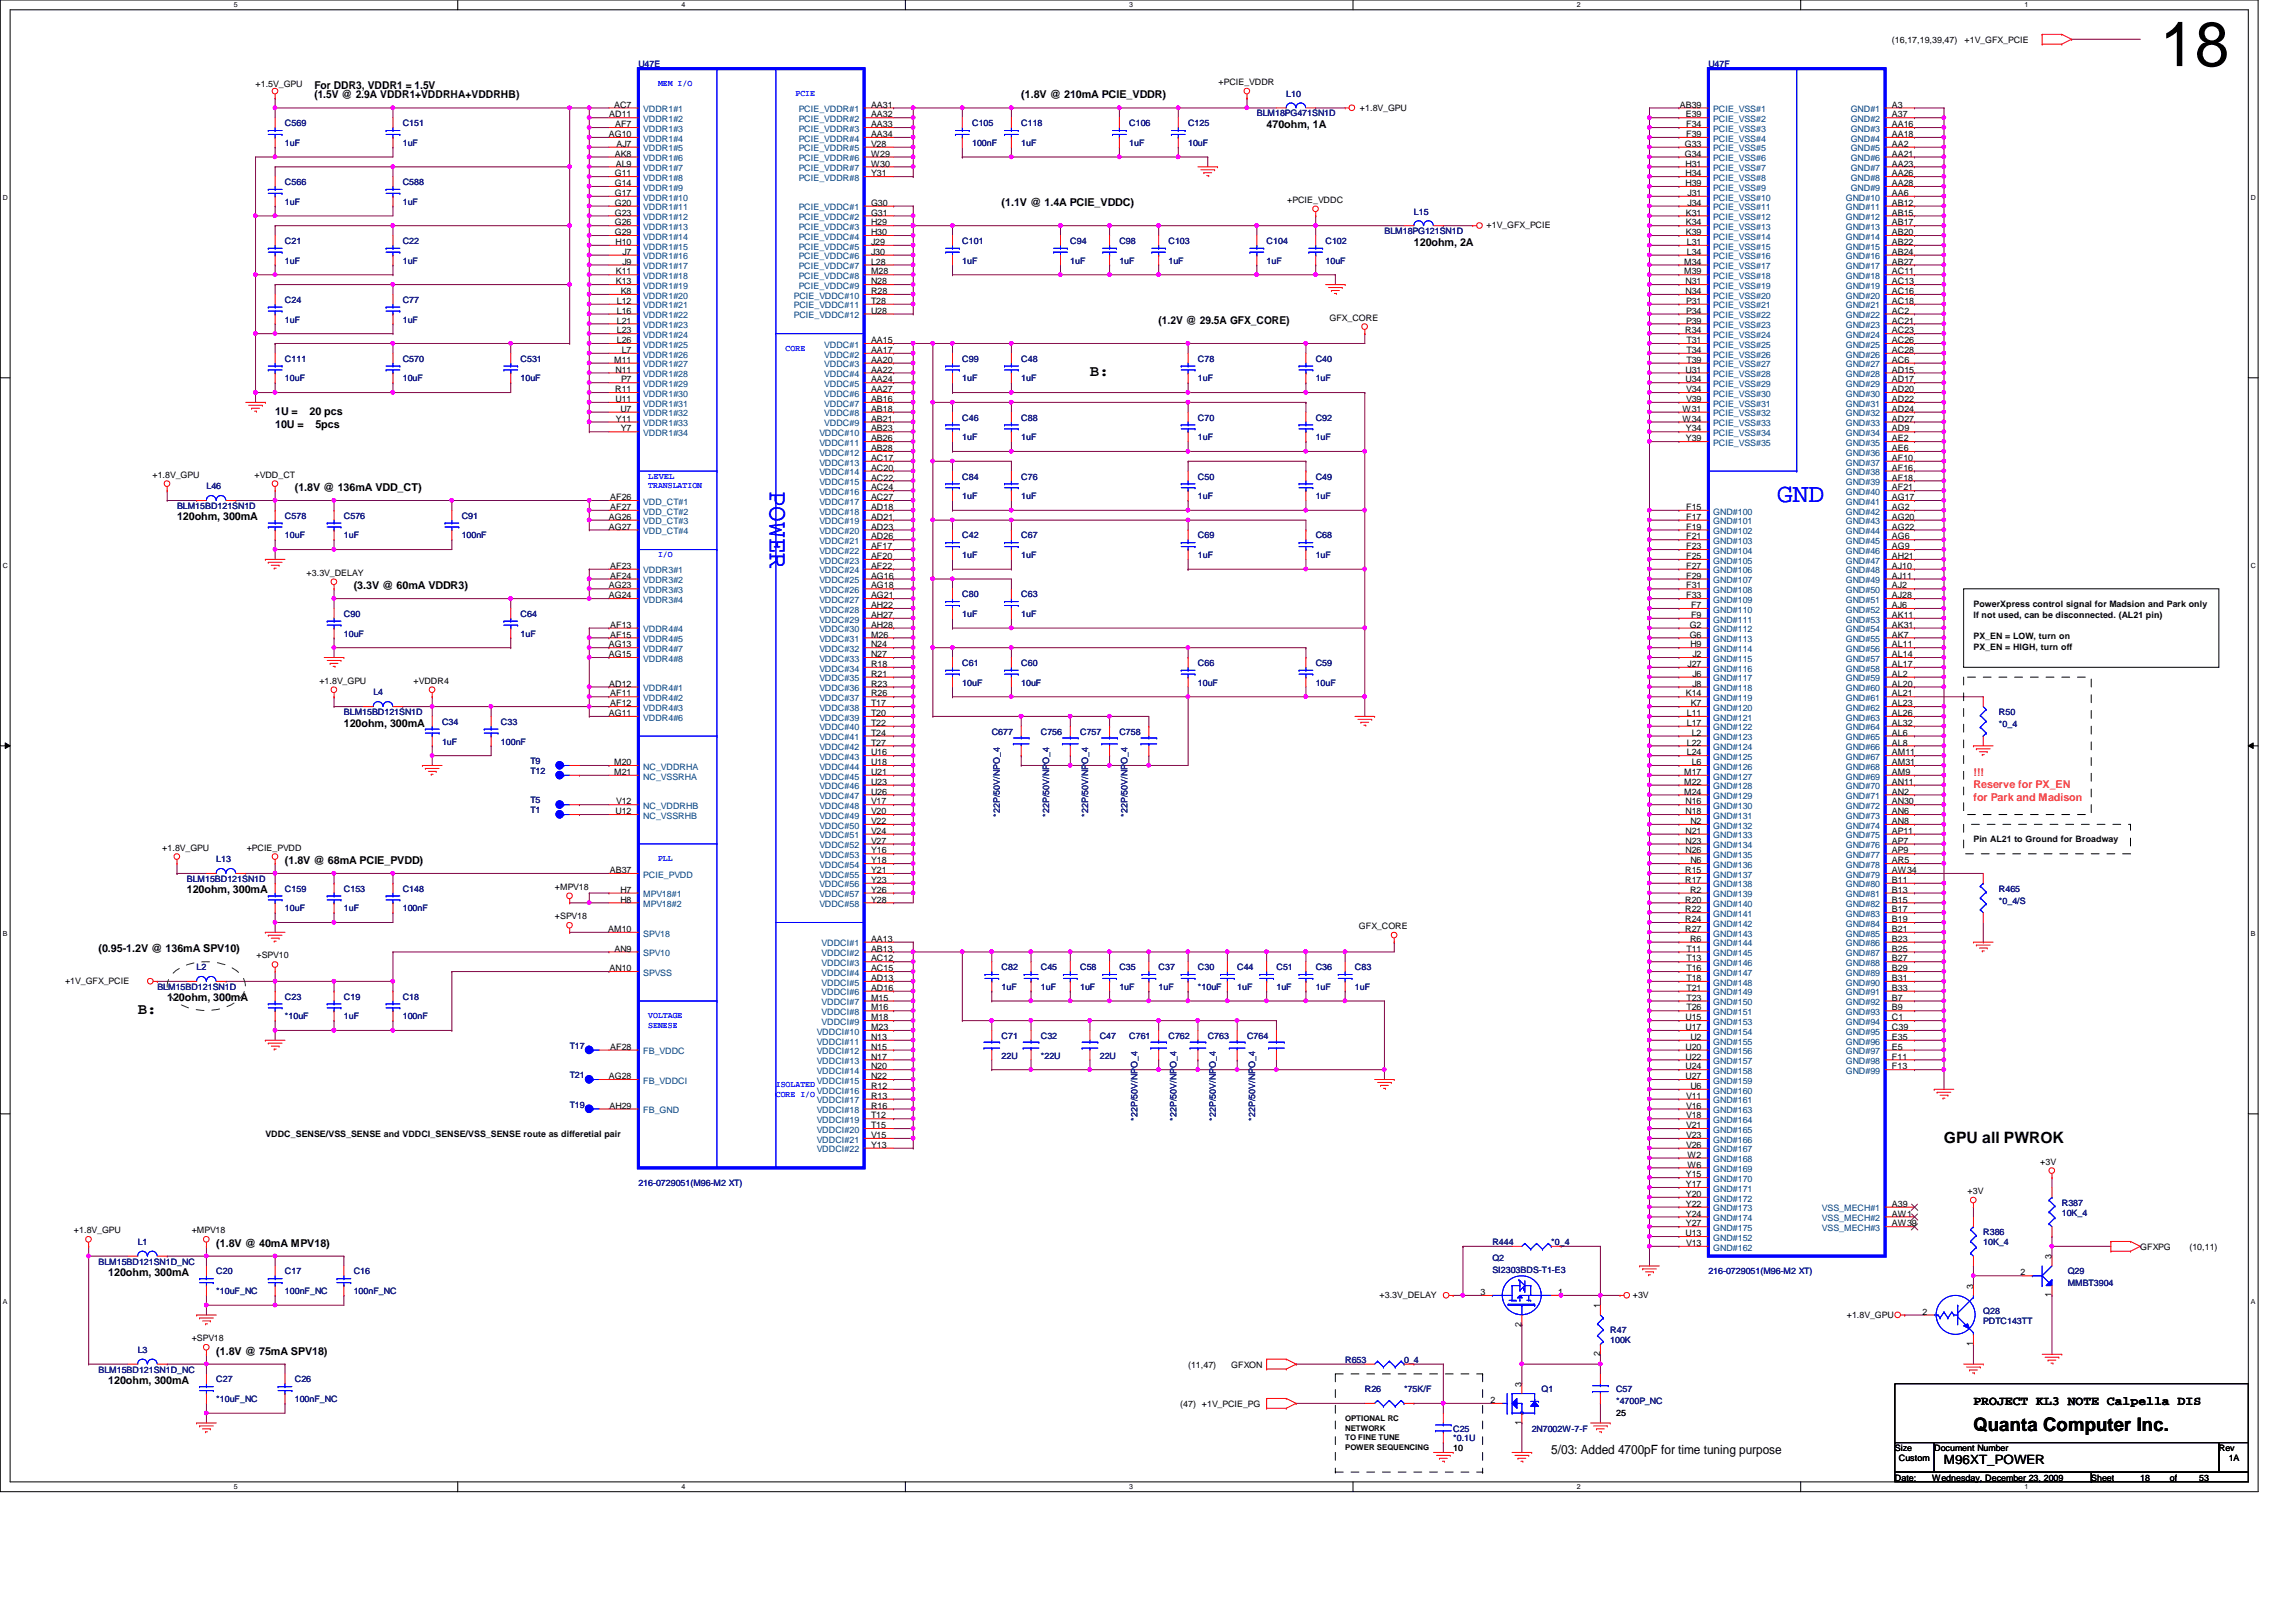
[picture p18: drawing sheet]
<svg xmlns="http://www.w3.org/2000/svg" width="297mm" height="210mm" viewBox="0 0 297 210" stroke-linecap="round" stroke-linejoin="round" font-family="sans-serif">
<defs><g id="words">
<text font-size="8.1" x="279.4" y="8.6">18</text>
<g font-size="3.4" fill="#00f">
<text x="99.6" y="63.5" transform="rotate(90 99.6 63.5)">POWER</text>
<text x="229.9" y="64.9">GND</text>
</g>
<text font-size="2.4" x="255.3" y="185.1">Quanta Computer Inc.</text>
<g font-size="2">
<text x="141" y="48.7">B:</text>
<text x="17.8" y="131.2">B:</text>
<text x="251.5" y="148">GPU all PWROK</text>
</g>
<g font-size="1.7">
<text x="255.3" y="181.8">PROJECT KL3 NOTE Calpella DIS</text>
<text x="200.7" y="188.2">5/03: Added 4700pF for time tuning purpose</text>
<text x="251.5" y="189.4">M96XT_POWER</text>
</g>
<g font-size="1.4">
<text x="40.7" y="11.5">For DDR3, VDDR1 = 1.5V</text>
<text x="40.7" y="12.7">(1.5V @ 2.9A VDDR1+VDDRHA+VDDRHB)</text>
<text x="132.1" y="12.7">(1.8V @ 210mA PCIE_VDDR)</text>
<text x="163.9" y="16.6">470ohm, 1A</text>
<text x="129.6" y="26.7">(1.1V @ 1.4A PCIE_VDDC)</text>
<text x="182.9" y="31.8">120ohm, 2A</text>
<text x="149.9" y="42">(1.2V @ 29.5A GFX_CORE)</text>
<text x="35.6" y="53.8">1U =</text>
<text x="40" y="53.8">20 pcs</text>
<text x="35.6" y="55.4">10U =</text>
<text x="40.8" y="55.4">5pcs</text>
<text x="38.1" y="63.5">(1.8V @ 136mA VDD_CT)</text>
<text x="22.9" y="67.4">120ohm, 300mA</text>
<text x="45.8" y="76.2">(3.3V @ 60mA VDDR3)</text>
<text x="44.5" y="94">120ohm, 300mA</text>
<text x="36.9" y="111.8">(1.8V @ 68mA PCIE_PVDD)</text>
<text x="24.2" y="115.6">120ohm, 300mA</text>
<text x="12.7" y="123.2">(0.95-1.2V @ 136mA SPV10)</text>
<text x="21.6" y="129.6">120ohm, 300mA</text>
<text x="28" y="161.3">(1.8V @ 40mA MPV18)</text>
<text x="14" y="165.1">120ohm, 300mA</text>
<text x="14" y="179.1">120ohm, 300mA</text>
<text x="28" y="175.3">(1.8V @ 75mA SPV18)</text>
</g>
<g font-size="1.4" fill="#ff8000">
<text x="255.3" y="100.4">!!!</text>
<text x="255.3" y="102">Reserve for PX_EN</text>
<text x="255.3" y="103.7">for Park and Madison</text>
</g>
<g font-size="1.1">
<text x="244.8" y="5.5">(16,17,19,39,47)</text>
<text x="254.2" y="5.5">+1V_GFX_PCIE</text>
<text x="33.1" y="11.3">+1.5V_GPU</text>
<text x="157.6" y="11">+PCIE_VDDR</text>
<text x="78.8" y="17.7">AG10</text>
<text x="78.8" y="15.2">AD11</text>
<text x="79.5" y="13.9">AC7</text>
<text x="79.6" y="16.5">AF7</text>
<text x="112.7" y="13.9">AA31</text>
<text x="112.7" y="15.2">AA32</text>
<text x="112.7" y="16.5">AA33</text>
<text x="112.7" y="17.7">AA34</text>
<text x="175.9" y="14.3">+1.8V_GPU</text>
<text x="217.3" y="13.9">AB39</text>
<text x="218.1" y="15.2">E39</text>
<text x="218.1" y="16.5">F34</text>
<text x="218.1" y="17.7">F39</text>
<text x="244.8" y="13.9">A3</text>
<text x="244.8" y="15.2">A37</text>
<text x="244.8" y="16.5">AA16</text>
<text x="244.8" y="17.7">AA18</text>
<text x="79.5" y="20.3">AK8</text>
<text x="79.5" y="22.8">G11</text>
<text x="79.7" y="21.5">AL9</text>
<text x="79.8" y="19">AJ7</text>
<text x="112.7" y="19">V28</text>
<text x="112.7" y="20.3">W29</text>
<text x="112.7" y="21.5">W30</text>
<text x="112.7" y="22.8">Y31</text>
<text x="218" y="19">G33</text>
<text x="218" y="20.3">G34</text>
<text x="218.1" y="21.5">H31</text>
<text x="218.1" y="22.8">H34</text>
<text x="244.8" y="19">AA2</text>
<text x="244.8" y="20.3">AA21</text>
<text x="244.8" y="21.5">AA23</text>
<text x="244.8" y="22.8">AA26</text>
<text x="79.5" y="25.4">G17</text>
<text x="79.5" y="26.6">G20</text>
<text x="79.5" y="27.9">G23</text>
<text x="79.5" y="29.2">G26</text>
<text x="79.5" y="24.1">G14</text>
<text x="112.7" y="26.6">G30</text>
<text x="112.7" y="27.9">G31</text>
<text x="112.7" y="29.2">H29</text>
<text x="166.5" y="26.2">+PCIE_VDDC</text>
<text x="192.3" y="29.5">+1V_GFX_PCIE</text>
<text x="218.1" y="24.1">H39</text>
<text x="218.1" y="27.9">K31</text>
<text x="218.1" y="29.2">K34</text>
<text x="218.3" y="25.4">J31</text>
<text x="218.3" y="26.6">J34</text>
<text x="244.8" y="25.4">AA6</text>
<text x="244.8" y="26.6">AB12</text>
<text x="244.8" y="27.9">AB15</text>
<text x="244.8" y="29.2">AB17</text>
<text x="244.8" y="24.1">AA28</text>
<text x="79.5" y="30.4">G29</text>
<text x="79.6" y="31.7">H10</text>
<text x="79.7" y="35.5">K11</text>
<text x="80.5" y="33">J7</text>
<text x="80.5" y="34.2">J9</text>
<text x="112.7" y="30.4">H30</text>
<text x="112.7" y="31.7">J29</text>
<text x="112.7" y="33">J30</text>
<text x="112.7" y="34.2">L28</text>
<text x="112.7" y="35.5">M28</text>
<text x="217.9" y="34.2">M34</text>
<text x="217.9" y="35.5">M39</text>
<text x="218.1" y="30.4">K39</text>
<text x="218.2" y="31.7">L31</text>
<text x="218.2" y="33">L34</text>
<text x="244.8" y="30.4">AB20</text>
<text x="244.8" y="31.7">AB22</text>
<text x="244.8" y="33">AB24</text>
<text x="244.8" y="34.2">AB27</text>
<text x="244.8" y="35.5">AC11</text>
<text x="79.7" y="36.8">K13</text>
<text x="79.8" y="39.3">L12</text>
<text x="79.8" y="40.6">L16</text>
<text x="79.8" y="41.9">L21</text>
<text x="80.3" y="38.1">K8</text>
<text x="112.7" y="38.1">R28</text>
<text x="112.7" y="39.3">T28</text>
<text x="112.7" y="40.6">U28</text>
<text x="112.7" y="36.8">N28</text>
<text x="172" y="41.5">GFX_CORE</text>
<text x="218.1" y="36.8">N31</text>
<text x="218.1" y="38.1">N34</text>
<text x="218.1" y="39.3">P31</text>
<text x="218.1" y="40.6">P34</text>
<text x="218.1" y="41.9">P39</text>
<text x="244.8" y="36.8">AC13</text>
<text x="244.8" y="38.1">AC16</text>
<text x="244.8" y="39.3">AC18</text>
<text x="244.8" y="40.6">AC2</text>
<text x="244.8" y="41.9">AC21</text>
<text x="79.5" y="46.9">M11</text>
<text x="79.8" y="43.1">L23</text>
<text x="79.8" y="44.4">L26</text>
<text x="80.4" y="45.7">L7</text>
<text x="112.7" y="44.4">AA15</text>
<text x="112.7" y="45.7">AA17</text>
<text x="112.7" y="46.9">AA20</text>
<text x="218" y="43.1">R34</text>
<text x="218.2" y="44.4">T31</text>
<text x="218.2" y="45.7">T34</text>
<text x="218.2" y="46.9">T39</text>
<text x="244.8" y="43.1">AC23</text>
<text x="244.8" y="44.4">AC26</text>
<text x="244.8" y="45.7">AC28</text>
<text x="244.8" y="46.9">AC6</text>
<text x="79.6" y="50.8">R11</text>
<text x="79.6" y="48.2">N11</text>
<text x="79.6" y="52">U11</text>
<text x="80.3" y="53.3">U7</text>
<text x="80.3" y="49.5">P7</text>
<text x="112.7" y="48.2">AA22</text>
<text x="112.7" y="49.5">AA24</text>
<text x="112.7" y="50.8">AA27</text>
<text x="112.7" y="52">AB16</text>
<text x="112.7" y="53.3">AB18</text>
<text x="217.7" y="53.3">W31</text>
<text x="218.1" y="48.2">U31</text>
<text x="218.1" y="49.5">U34</text>
<text x="218.1" y="50.8">V34</text>
<text x="218.1" y="52">V39</text>
<text x="244.8" y="48.2">AD15</text>
<text x="244.8" y="49.5">AD17</text>
<text x="244.8" y="50.8">AD20</text>
<text x="244.8" y="52">AD22</text>
<text x="244.8" y="53.3">AD24</text>
<text x="79.7" y="54.6">Y11</text>
<text x="80.3" y="55.8">Y7</text>
<text x="112.7" y="54.6">AB21</text>
<text x="112.7" y="55.8">AB23</text>
<text x="112.7" y="57.1">AB26</text>
<text x="112.7" y="58.4">AB28</text>
<text x="112.7" y="59.6">AC17</text>
<text x="217.7" y="54.6">W34</text>
<text x="218.1" y="55.8">Y34</text>
<text x="218.1" y="57.1">Y39</text>
<text x="244.8" y="54.6">AD27</text>
<text x="244.8" y="55.8">AD9</text>
<text x="244.8" y="57.1">AE2</text>
<text x="244.8" y="58.4">AE6</text>
<text x="244.8" y="59.6">AF10</text>
<text x="19.7" y="61.8">+1.8V_GPU</text>
<text x="32.9" y="61.8">+VDD_CT</text>
<text x="78.9" y="64.7">AF26</text>
<text x="78.9" y="66">AF27</text>
<text x="112.7" y="60.9">AC20</text>
<text x="112.7" y="62.2">AC22</text>
<text x="112.7" y="63.5">AC24</text>
<text x="112.7" y="64.7">AC27</text>
<text x="112.7" y="66">AD18</text>
<text x="218.1" y="66">F15</text>
<text x="244.8" y="60.9">AF16</text>
<text x="244.8" y="62.2">AF18</text>
<text x="244.8" y="63.5">AF21</text>
<text x="244.8" y="64.7">AG17</text>
<text x="244.8" y="66">AG2</text>
<text x="78.8" y="67.3">AG26</text>
<text x="78.8" y="68.5">AG27</text>
<text x="112.7" y="67.3">AD21</text>
<text x="112.7" y="68.5">AD23</text>
<text x="112.7" y="69.8">AD26</text>
<text x="112.7" y="71.1">AF17</text>
<text x="218.1" y="67.3">F17</text>
<text x="218.1" y="68.5">F19</text>
<text x="218.1" y="69.8">F21</text>
<text x="218.1" y="71.1">F23</text>
<text x="244.8" y="67.3">AG20</text>
<text x="244.8" y="68.5">AG22</text>
<text x="244.8" y="69.8">AG6</text>
<text x="244.8" y="71.1">AG9</text>
<text x="39.7" y="74.5">+3.3V_DELAY</text>
<text x="78.8" y="76.2">AG23</text>
<text x="78.8" y="77.4">AG24</text>
<text x="78.9" y="73.6">AF23</text>
<text x="78.9" y="74.9">AF24</text>
<text x="112.7" y="72.3">AF20</text>
<text x="112.7" y="73.6">AF22</text>
<text x="112.7" y="74.9">AG16</text>
<text x="112.7" y="76.2">AG18</text>
<text x="112.7" y="77.4">AG21</text>
<text x="218.1" y="72.3">F25</text>
<text x="218.1" y="73.6">F27</text>
<text x="218.1" y="74.9">F29</text>
<text x="218.1" y="76.2">F31</text>
<text x="218.1" y="77.4">F33</text>
<text x="244.8" y="72.3">AH21</text>
<text x="244.8" y="73.6">AJ10</text>
<text x="244.8" y="74.9">AJ11</text>
<text x="244.8" y="76.2">AJ2</text>
<text x="244.8" y="77.4">AJ28</text>
<text x="78.8" y="83.8">AG13</text>
<text x="78.9" y="81.2">AF13</text>
<text x="78.9" y="82.5">AF15</text>
<text x="112.7" y="78.7">AH22</text>
<text x="112.7" y="82.5">M26</text>
<text x="112.7" y="83.8">N24</text>
<text x="112.7" y="80">AH27</text>
<text x="112.7" y="81.2">AH28</text>
<text x="218.6" y="81.2">G2</text>
<text x="218.6" y="82.5">G6</text>
<text x="218.7" y="83.8">H9</text>
<text x="218.8" y="78.7">F7</text>
<text x="218.8" y="80">F9</text>
<text x="244.8" y="78.7">AJ6</text>
<text x="244.8" y="80">AK11</text>
<text x="244.8" y="81.2">AK31</text>
<text x="244.8" y="82.5">AK7</text>
<text x="244.8" y="83.8">AL11</text>
<text x="255.3" y="78.5">PowerXpress control signal for Madsion and Park only</text>
<text x="255.3" y="79.9">If not used, can be disconnected. (AL21 pin)</text>
<text x="255.3" y="82.7">PX_EN = LOW, turn on</text>
<text x="41.3" y="88.5">+1.8V_GPU</text>
<text x="53.5" y="88.5">+VDDR4</text>
<text x="78.8" y="85">AG15</text>
<text x="78.8" y="88.9">AD12</text>
<text x="112.7" y="85">N27</text>
<text x="112.7" y="86.3">R18</text>
<text x="112.7" y="87.6">R21</text>
<text x="112.7" y="88.9">R23</text>
<text x="218.3" y="86.3">J27</text>
<text x="218.9" y="85">J2</text>
<text x="218.9" y="87.6">J6</text>
<text x="218.9" y="88.9">J8</text>
<text x="244.8" y="85">AL14</text>
<text x="244.8" y="86.3">AL17</text>
<text x="244.8" y="87.6">AL2</text>
<text x="244.8" y="88.9">AL20</text>
<text x="255.3" y="84.1">PX_EN = HIGH, turn off</text>
<text x="78.8" y="92.7">AG11</text>
<text x="78.9" y="90.1">AF11</text>
<text x="78.9" y="91.4">AF12</text>
<text x="112.7" y="90.1">R26</text>
<text x="112.7" y="91.4">T17</text>
<text x="112.7" y="92.7">T20</text>
<text x="112.7" y="93.9">T22</text>
<text x="112.7" y="95.2">T24</text>
<text x="218.1" y="90.1">K14</text>
<text x="218.2" y="92.7">L11</text>
<text x="218.2" y="93.9">L17</text>
<text x="218.7" y="91.4">K7</text>
<text x="218.9" y="95.2">L2</text>
<text x="244.8" y="90.1">AL21</text>
<text x="244.8" y="91.4">AL23</text>
<text x="244.8" y="92.7">AL26</text>
<text x="244.8" y="93.9">AL32</text>
<text x="244.8" y="95.2">AL6</text>
<text x="79.5" y="99">M20</text>
<text x="79.5" y="100.3">M21</text>
<text x="112.7" y="96.5">T27</text>
<text x="112.7" y="97.7">U16</text>
<text x="112.7" y="99">U18</text>
<text x="112.7" y="100.3">U21</text>
<text x="112.7" y="101.6">U23</text>
<text x="217.9" y="100.3">M17</text>
<text x="217.9" y="101.6">M22</text>
<text x="218.2" y="96.5">L22</text>
<text x="218.2" y="97.7">L24</text>
<text x="218.9" y="99">L6</text>
<text x="244.8" y="96.5">AL8</text>
<text x="244.8" y="97.7">AM11</text>
<text x="244.8" y="99">AM31</text>
<text x="244.8" y="100.3">AM9</text>
<text x="244.8" y="101.6">AN11</text>
<text x="79.6" y="105.4">U12</text>
<text x="79.7" y="104.1">V12</text>
<text x="112.7" y="102.8">U26</text>
<text x="112.7" y="104.1">V17</text>
<text x="112.7" y="105.4">V20</text>
<text x="112.7" y="106.6">V22</text>
<text x="112.7" y="107.9">V24</text>
<text x="217.9" y="102.8">M24</text>
<text x="218.1" y="104.1">N16</text>
<text x="218.1" y="105.4">N18</text>
<text x="218.1" y="107.9">N21</text>
<text x="218.7" y="106.6">N2</text>
<text x="244.8" y="102.8">AN2</text>
<text x="244.8" y="104.1">AN30</text>
<text x="244.8" y="105.4">AN6</text>
<text x="244.8" y="106.6">AN8</text>
<text x="244.8" y="107.9">AP11</text>
<text x="21" y="110.1">+1.8V_GPU</text>
<text x="31.9" y="110.1">+PCIE_PVDD</text>
<text x="78.9" y="113">AB37</text>
<text x="112.7" y="109.2">V27</text>
<text x="112.7" y="110.4">Y16</text>
<text x="112.7" y="111.7">Y18</text>
<text x="112.7" y="113">Y21</text>
<text x="218" y="113">R15</text>
<text x="218.1" y="109.2">N23</text>
<text x="218.1" y="110.4">N26</text>
<text x="218.7" y="111.7">N6</text>
<text x="244.8" y="109.2">AP7</text>
<text x="244.8" y="110.4">AP9</text>
<text x="244.8" y="111.7">AR5</text>
<text x="244.8" y="113">AW34</text>
<text x="255.3" y="109">Pin AL21 to Ground for Broadway</text>
<text x="71.8" y="119">+SPV18</text>
<text x="71.8" y="115.1">+MPV18</text>
<text x="80.3" y="115.5">H7</text>
<text x="80.3" y="116.8">H8</text>
<text x="112.7" y="114.3">Y23</text>
<text x="112.7" y="115.5">Y26</text>
<text x="112.7" y="116.8">Y28</text>
<text x="218" y="114.3">R17</text>
<text x="218" y="116.8">R20</text>
<text x="218" y="118.1">R22</text>
<text x="218" y="119.3">R24</text>
<text x="218.6" y="115.5">R2</text>
<text x="244.8" y="114.3">B11</text>
<text x="244.8" y="115.5">B13</text>
<text x="244.8" y="116.8">B15</text>
<text x="244.8" y="118.1">B17</text>
<text x="244.8" y="119.3">B19</text>
<text x="33.2" y="124">+SPV10</text>
<text x="78.7" y="120.6">AM10</text>
<text x="78.9" y="125.7">AN10</text>
<text x="79.5" y="123.1">AN9</text>
<text x="112.7" y="124.4">AC12</text>
<text x="112.7" y="125.7">AC15</text>
<text x="112.7" y="123.1">AB13</text>
<text x="112.7" y="121.9">AA13</text>
<text x="175.8" y="120.2">GFX_CORE</text>
<text x="218" y="120.6">R27</text>
<text x="218.2" y="123.1">T11</text>
<text x="218.2" y="124.4">T13</text>
<text x="218.2" y="125.7">T16</text>
<text x="218.6" y="121.9">R6</text>
<text x="244.8" y="120.6">B21</text>
<text x="244.8" y="121.9">B23</text>
<text x="244.8" y="123.1">B25</text>
<text x="244.8" y="124.4">B27</text>
<text x="244.8" y="125.7">B29</text>
<text x="8.4" y="127.3">+1V_GFX_PCIE</text>
<text x="112.7" y="127">AD13</text>
<text x="112.7" y="128.2">AD16</text>
<text x="112.7" y="130.8">M16</text>
<text x="112.7" y="129.5">M15</text>
<text x="218.2" y="127">T18</text>
<text x="218.2" y="128.2">T21</text>
<text x="218.2" y="129.5">T23</text>
<text x="218.2" y="130.8">T26</text>
<text x="244.8" y="127">B31</text>
<text x="244.8" y="128.2">B33</text>
<text x="244.8" y="129.5">B7</text>
<text x="244.8" y="130.8">B9</text>
<text x="78.9" y="135.8">AF28</text>
<text x="112.7" y="132">M18</text>
<text x="112.7" y="133.3">M23</text>
<text x="112.7" y="135.8">N15</text>
<text x="112.7" y="137.1">N17</text>
<text x="112.7" y="134.6">N13</text>
<text x="218.1" y="132">U15</text>
<text x="218.1" y="133.3">U17</text>
<text x="218.1" y="135.8">U20</text>
<text x="218.1" y="137.1">U22</text>
<text x="218.7" y="134.6">U2</text>
<text x="244.8" y="132">C1</text>
<text x="244.8" y="133.3">C39</text>
<text x="244.8" y="134.6">E35</text>
<text x="244.8" y="135.8">E5</text>
<text x="244.8" y="137.1">F11</text>
<text x="78.8" y="139.7">AG28</text>
<text x="78.9" y="143.5">AH29</text>
<text x="112.7" y="138.4">N20</text>
<text x="112.7" y="139.7">N22</text>
<text x="112.7" y="142.2">R13</text>
<text x="112.7" y="143.5">R16</text>
<text x="112.7" y="140.9">R12</text>
<text x="218.1" y="138.4">U24</text>
<text x="218.1" y="139.7">U27</text>
<text x="218.1" y="142.2">V11</text>
<text x="218.1" y="143.5">V16</text>
<text x="218.7" y="140.9">U6</text>
<text x="244.8" y="138.4">F13</text>
<text x="34.3" y="147.1">VDDC_SENSE/VSS_SENSE and VDDCI_SENSE/VSS_SENSE route as differetial pair</text>
<text x="112.7" y="146">T15</text>
<text x="112.7" y="147.3">V15</text>
<text x="112.7" y="144.7">T12</text>
<text x="112.7" y="148.5">Y13</text>
<text x="218.1" y="144.7">V18</text>
<text x="218.1" y="146">V21</text>
<text x="218.1" y="147.3">V23</text>
<text x="218.1" y="148.5">V26</text>
<text x="218.3" y="149.8">W2</text>
<text x="218.1" y="152.4">Y15</text>
<text x="218.1" y="153.6">Y17</text>
<text x="218.1" y="154.9">Y20</text>
<text x="218.3" y="151.1">W6</text>
<text x="254.5" y="154.5">+3V</text>
<text x="263.9" y="150.7">+3V</text>
<text x="9.6" y="159.6">+1.8V_GPU</text>
<text x="24.8" y="159.6">+MPV18</text>
<text x="218.1" y="160">U13</text>
<text x="218.1" y="156.2">Y22</text>
<text x="218.1" y="157.4">Y24</text>
<text x="218.1" y="158.7">Y27</text>
<text x="218.1" y="161.2">V13</text>
<text x="244.8" y="156.2">A39</text>
<text x="244.8" y="157.4">AW1</text>
<text x="244.8" y="158.7">AW39</text>
<text x="276.9" y="161.8">GFXPG</text>
<text x="283.2" y="161.8">(10,11)</text>
<text x="178.5" y="168">+3.3V_DELAY</text>
<text x="191.6" y="167.6">3</text>
<text x="201.6" y="167.6">1</text>
<text x="211.2" y="168">+3V</text>
<text x="255.3" y="166.8" transform="rotate(-90 255.3 166.8)">3</text>
<text x="261.4" y="165.1">2</text>
<text x="265.4" y="167.9" transform="rotate(-90 265.4 167.9)">1</text>
<text x="265.4" y="162.9" transform="rotate(-90 265.4 162.9)">3</text>
<text x="24.8" y="173.6">+SPV18</text>
<text x="196.8" y="171.7" transform="rotate(-90 196.8 171.7)">2</text>
<text x="207" y="169.3" transform="rotate(-90 207 169.3)">1</text>
<text x="238.9" y="170.5">+1.8V_GPU</text>
<text x="248.7" y="170.1">2</text>
<text x="153.7" y="177">(11,47)</text>
<text x="159.3" y="177">GFXON</text>
<text x="196.8" y="179.5" transform="rotate(-90 196.8 179.5)">3</text>
<text x="207" y="175.5" transform="rotate(-90 207 175.5)">2</text>
<text x="255.3" y="174.2" transform="rotate(-90 255.3 174.2)">1</text>
<text x="152.7" y="182.1">(47) +1V_PCIE_PG</text>
<text x="192.8" y="181.6">2</text>
<text x="196.8" y="184.4" transform="rotate(-90 196.8 184.4)">1</text>
<text x="209.1" y="183.2">25</text>
<text x="188" y="187.8">10</text>
<text x="245.1" y="187.8">Size</text>
<text x="245.1" y="191.6">Date:</text>
<text x="245.7" y="189.1">Custom</text>
<text x="250" y="191.6">Wednesday, December 23, 2009</text>
<text x="250.2" y="187.8">Document Number</text>
<text x="270.5" y="191.6">Sheet</text>
<text x="276.9" y="191.6">18</text>
<text x="280.7" y="191.6">of</text>
<text x="284.5" y="191.6">53</text>
<text x="287.1" y="187.8">Rev</text>
<text x="288.3" y="189.1">1A</text>
</g>
<g font-size="1.1" fill="#0000a0">
<text x="82.6" y="8.7">U47E</text>
<text x="221" y="8.7">U47F</text>
<text x="82.6" y="153.5">216-0729051(M96-M2 XT)</text>
<text x="221" y="164.9">216-0729051(M96-M2 XT)</text>
</g>
<g font-size="1.1" fill="#00f">
<text x="85.1" y="11.1">MEM I/O</text>
<text x="102.9" y="12.4">PCIE</text>
<text x="101.6" y="45.4">CORE</text>
<text x="83.9" y="61.9">LEVEL</text>
<text x="83.9" y="63.2">TRANSLATION</text>
<text x="85.1" y="72.1">I/O</text>
<text x="85.1" y="111.5">PLL</text>
<text x="83.9" y="131.8">VOLTAGE</text>
<text x="83.9" y="133.1">SENESE</text>
<text x="100.4" y="140.7">ISOLATED</text>
<text x="100.4" y="141.9">CORE I/O</text>
</g>
<g font-size="1.1" fill="#000080">
<text x="36.9" y="16.3">C569</text>
<text x="52.1" y="16.3">C151</text>
<text x="125.8" y="16.3">C105</text>
<text x="132.1" y="16.3">C118</text>
<text x="146.1" y="16.3">C106</text>
<text x="153.7" y="16.3">C125</text>
<text x="162.6" y="15.1">BLM18PG471SN1D</text>
<text x="166.4" y="12.5">L10</text>
<text x="36.9" y="24">C566</text>
<text x="36.9" y="18.9">1uF</text>
<text x="52.1" y="24">C588</text>
<text x="52.1" y="18.9">1uF</text>
<text x="125.8" y="18.9">100nF</text>
<text x="132.1" y="18.9">1uF</text>
<text x="146.1" y="18.9">1uF</text>
<text x="153.7" y="18.9">10uF</text>
<text x="36.9" y="26.5">1uF</text>
<text x="52.1" y="26.5">1uF</text>
<text x="182.9" y="27.8">L15</text>
<text x="36.9" y="34.1">1uF</text>
<text x="36.9" y="31.6">C21</text>
<text x="52.1" y="34.1">1uF</text>
<text x="52.1" y="31.6">C22</text>
<text x="124.5" y="34.1">1uF</text>
<text x="124.5" y="31.6">C101</text>
<text x="138.5" y="34.1">1uF</text>
<text x="138.5" y="31.6">C94</text>
<text x="144.8" y="34.1">1uF</text>
<text x="144.8" y="31.6">C98</text>
<text x="151.2" y="34.1">1uF</text>
<text x="151.2" y="31.6">C103</text>
<text x="163.9" y="34.1">1uF</text>
<text x="163.9" y="31.6">C104</text>
<text x="171.5" y="34.1">10uF</text>
<text x="171.5" y="31.6">C102</text>
<text x="179.1" y="30.3">BLM18PG121SN1D</text>
<text x="36.9" y="41.7">1uF</text>
<text x="36.9" y="39.2">C24</text>
<text x="52.1" y="41.7">1uF</text>
<text x="52.1" y="39.2">C77</text>
<text x="36.9" y="46.8">C111</text>
<text x="52.1" y="46.8">C570</text>
<text x="67.3" y="46.8">C531</text>
<text x="124.5" y="46.8">C99</text>
<text x="132.1" y="46.8">C48</text>
<text x="155" y="46.8">C78</text>
<text x="170.2" y="46.8">C40</text>
<text x="36.9" y="49.4">10uF</text>
<text x="52.1" y="49.4">10uF</text>
<text x="67.3" y="49.4">10uF</text>
<text x="124.5" y="49.4">1uF</text>
<text x="132.1" y="49.4">1uF</text>
<text x="155" y="49.4">1uF</text>
<text x="170.2" y="49.4">1uF</text>
<text x="124.5" y="57">1uF</text>
<text x="124.5" y="54.4">C46</text>
<text x="132.1" y="57">1uF</text>
<text x="132.1" y="54.4">C88</text>
<text x="155" y="57">1uF</text>
<text x="155" y="54.4">C70</text>
<text x="170.2" y="57">1uF</text>
<text x="170.2" y="54.4">C92</text>
<text x="22.9" y="65.9">BLM15BD121SN1D</text>
<text x="26.7" y="63.3">L46</text>
<text x="124.5" y="64.6">1uF</text>
<text x="124.5" y="62.1">C84</text>
<text x="132.1" y="64.6">1uF</text>
<text x="132.1" y="62.1">C76</text>
<text x="155" y="64.6">1uF</text>
<text x="155" y="62.1">C50</text>
<text x="170.2" y="64.6">1uF</text>
<text x="170.2" y="62.1">C49</text>
<text x="36.9" y="69.7">10uF</text>
<text x="36.9" y="67.1">C578</text>
<text x="44.5" y="67.1">C576</text>
<text x="44.5" y="69.7">1uF</text>
<text x="59.7" y="69.7">100nF</text>
<text x="59.7" y="67.1">C91</text>
<text x="124.5" y="69.7">C42</text>
<text x="132.1" y="69.7">C67</text>
<text x="155" y="69.7">C69</text>
<text x="170.2" y="69.7">C68</text>
<text x="124.5" y="72.2">1uF</text>
<text x="124.5" y="77.3">C80</text>
<text x="132.1" y="77.3">C63</text>
<text x="132.1" y="72.2">1uF</text>
<text x="155" y="72.2">1uF</text>
<text x="170.2" y="72.2">1uF</text>
<text x="44.5" y="82.4">10uF</text>
<text x="44.5" y="79.8">C90</text>
<text x="67.3" y="82.4">1uF</text>
<text x="67.3" y="79.8">C64</text>
<text x="124.5" y="79.8">1uF</text>
<text x="132.1" y="79.8">1uF</text>
<text x="124.5" y="88.7">10uF</text>
<text x="124.5" y="86.2">C61</text>
<text x="132.1" y="88.7">10uF</text>
<text x="132.1" y="86.2">C60</text>
<text x="155" y="88.7">10uF</text>
<text x="155" y="86.2">C66</text>
<text x="170.2" y="88.7">10uF</text>
<text x="170.2" y="86.2">C59</text>
<text x="44.5" y="92.5">BLM15BD121SN1D</text>
<text x="48.3" y="90">L4</text>
<text x="57.2" y="93.8">C34</text>
<text x="64.8" y="93.8">C33</text>
<text x="128.3" y="95.1">C677</text>
<text x="134.7" y="95.1">C756</text>
<text x="139.7" y="95.1">C757</text>
<text x="144.8" y="95.1">C758</text>
<text x="258.6" y="92.5">R50</text>
<text x="258.6" y="94.1">*0_4</text>
<text x="57.2" y="96.4">1uF</text>
<text x="64.8" y="96.4">100nF</text>
<text x="68.6" y="100.2">T12</text>
<text x="68.6" y="98.9">T9</text>
<text x="68.6" y="105.2">T1</text>
<text x="68.6" y="104">T5</text>
<text x="129.4" y="105.7" transform="rotate(-90 129.4 105.7)">*22P/50V/NPO_4</text>
<text x="135.7" y="105.7" transform="rotate(-90 135.7 105.7)">*22P/50V/NPO_4</text>
<text x="140.8" y="105.7" transform="rotate(-90 140.8 105.7)">*22P/50V/NPO_4</text>
<text x="145.9" y="105.7" transform="rotate(-90 145.9 105.7)">*22P/50V/NPO_4</text>
<text x="28" y="111.6">L13</text>
<text x="24.2" y="114.1">BLM15BD121SN1D</text>
<text x="36.9" y="117.9">10uF</text>
<text x="36.9" y="115.4">C159</text>
<text x="44.5" y="117.9">1uF</text>
<text x="44.5" y="115.4">C153</text>
<text x="52.1" y="117.9">100nF</text>
<text x="52.1" y="115.4">C148</text>
<text x="258.6" y="115.4">R465</text>
<text x="258.6" y="116.9">*0_4/S</text>
<text x="25.4" y="125.6">L2</text>
<text x="129.6" y="125.6">C82</text>
<text x="134.7" y="125.6">C45</text>
<text x="139.7" y="125.6">C58</text>
<text x="144.8" y="125.6">C35</text>
<text x="149.9" y="125.6">C37</text>
<text x="155" y="125.6">C30</text>
<text x="160.1" y="125.6">C44</text>
<text x="165.1" y="125.6">C51</text>
<text x="170.2" y="125.6">C36</text>
<text x="175.3" y="125.6">C83</text>
<text x="20.4" y="128.1">BLM15BD121SN1D</text>
<text x="36.9" y="131.9">*10uF</text>
<text x="36.9" y="129.4">C23</text>
<text x="44.5" y="131.9">1uF</text>
<text x="44.5" y="129.4">C19</text>
<text x="52.1" y="131.9">100nF</text>
<text x="52.1" y="129.4">C18</text>
<text x="129.6" y="128.1">1uF</text>
<text x="134.7" y="128.1">1uF</text>
<text x="139.7" y="128.1">1uF</text>
<text x="144.8" y="128.1">1uF</text>
<text x="149.9" y="128.1">1uF</text>
<text x="155" y="128.1">*10uF</text>
<text x="160.1" y="128.1">1uF</text>
<text x="165.1" y="128.1">1uF</text>
<text x="170.2" y="128.1">1uF</text>
<text x="175.3" y="128.1">1uF</text>
<text x="73.7" y="135.7">T17</text>
<text x="129.6" y="134.5">C71</text>
<text x="129.6" y="137">22U</text>
<text x="134.7" y="134.5">C32</text>
<text x="134.7" y="137">*22U</text>
<text x="142.3" y="134.5">C47</text>
<text x="142.3" y="137">22U</text>
<text x="146.1" y="134.5">C761</text>
<text x="151.2" y="134.5">C762</text>
<text x="156.2" y="134.5">C763</text>
<text x="161.3" y="134.5">C764</text>
<text x="73.7" y="143.3">T19</text>
<text x="73.7" y="139.5">T21</text>
<text x="147.1" y="145" transform="rotate(-90 147.1 145)">*22P/50V/NPO_4</text>
<text x="152.2" y="145" transform="rotate(-90 152.2 145)">*22P/50V/NPO_4</text>
<text x="157.3" y="145" transform="rotate(-90 157.3 145)">*22P/50V/NPO_4</text>
<text x="162.4" y="145" transform="rotate(-90 162.4 145)">*22P/50V/NPO_4</text>
<text x="17.8" y="161.1">L1</text>
<text x="193.1" y="161.1">R444</text>
<text x="200.7" y="161.1">*0_4</text>
<text x="256.6" y="159.9">R386</text>
<text x="256.6" y="161.1">10K_4</text>
<text x="266.7" y="156">R387</text>
<text x="266.7" y="157.3">10K_4</text>
<text x="12.7" y="163.7">BLM15BD121SN1D_NC</text>
<text x="28" y="167.5">*10uF_NC</text>
<text x="28" y="164.9">C20</text>
<text x="36.9" y="167.5">100nF_NC</text>
<text x="36.9" y="164.9">C17</text>
<text x="45.8" y="167.5">100nF_NC</text>
<text x="45.8" y="164.9">C16</text>
<text x="193.1" y="163.2">Q2</text>
<text x="193.1" y="164.7">SI2303BDS-T1-E3</text>
<text x="267.5" y="164.9">Q29</text>
<text x="267.5" y="166.5">MMBT3904</text>
<text x="208.3" y="172.6">R47</text>
<text x="208.3" y="173.8">100K</text>
<text x="256.6" y="170">Q28</text>
<text x="256.6" y="171.3">PDTC143TT</text>
<text x="12.7" y="177.6">BLM15BD121SN1D_NC</text>
<text x="17.8" y="175.1">L3</text>
<text x="28" y="178.9">C27</text>
<text x="38.1" y="178.9">C26</text>
<text x="174" y="176.4">R653</text>
<text x="181.6" y="176.4">0_4</text>
<text x="28" y="181.4">*10uF_NC</text>
<text x="38.1" y="181.4">100nF_NC</text>
<text x="176.6" y="180.2">R26</text>
<text x="181.6" y="180.2">*75K/F</text>
<text x="188" y="185.3">C25</text>
<text x="198.2" y="185.3">2N7002W-7-F</text>
<text x="199.4" y="180.2">Q1</text>
<text x="209.1" y="180.2">C57</text>
<text x="209.1" y="181.7">*4700P_NC</text>
<text x="188" y="186.5">*0.1U</text>
</g>
<g font-size="1.1" fill="#004080">
<text x="83.2" y="14.5">VDDR1#1</text>
<text x="83.2" y="15.8">VDDR1#2</text>
<text x="83.2" y="17.1">VDDR1#3</text>
<text x="103.3" y="14.5">PCIE_VDDR#1</text>
<text x="103.3" y="15.8">PCIE_VDDR#2</text>
<text x="103.3" y="17.1">PCIE_VDDR#3</text>
<text x="221.7" y="14.5">PCIE_VSS#1</text>
<text x="221.7" y="15.8">PCIE_VSS#2</text>
<text x="221.7" y="17.1">PCIE_VSS#3</text>
<text x="239.4" y="14.5">GND#1</text>
<text x="239.4" y="15.8">GND#2</text>
<text x="239.4" y="17.1">GND#3</text>
<text x="83.2" y="18.3">VDDR1#4</text>
<text x="83.2" y="19.6">VDDR1#5</text>
<text x="83.2" y="20.9">VDDR1#6</text>
<text x="83.2" y="22.1">VDDR1#7</text>
<text x="83.2" y="23.4">VDDR1#8</text>
<text x="103.3" y="18.3">PCIE_VDDR#4</text>
<text x="103.3" y="19.6">PCIE_VDDR#5</text>
<text x="103.3" y="20.9">PCIE_VDDR#6</text>
<text x="103.3" y="22.1">PCIE_VDDR#7</text>
<text x="103.3" y="23.4">PCIE_VDDR#8</text>
<text x="221.7" y="18.3">PCIE_VSS#4</text>
<text x="221.7" y="19.6">PCIE_VSS#5</text>
<text x="221.7" y="20.9">PCIE_VSS#6</text>
<text x="221.7" y="22.1">PCIE_VSS#7</text>
<text x="221.7" y="23.4">PCIE_VSS#8</text>
<text x="239.4" y="18.3">GND#4</text>
<text x="239.4" y="19.6">GND#5</text>
<text x="239.4" y="20.9">GND#6</text>
<text x="239.4" y="22.1">GND#7</text>
<text x="239.4" y="23.4">GND#8</text>
<text x="83.2" y="26">VDDR1#10</text>
<text x="83.2" y="27.2">VDDR1#11</text>
<text x="83.2" y="28.5">VDDR1#12</text>
<text x="83.2" y="29.8">VDDR1#13</text>
<text x="83.2" y="24.7">VDDR1#9</text>
<text x="103.3" y="27.2">PCIE_VDDC#1</text>
<text x="103.3" y="28.5">PCIE_VDDC#2</text>
<text x="103.3" y="29.8">PCIE_VDDC#3</text>
<text x="221.7" y="26">PCIE_VSS#10</text>
<text x="221.7" y="27.2">PCIE_VSS#11</text>
<text x="221.7" y="28.5">PCIE_VSS#12</text>
<text x="221.7" y="29.8">PCIE_VSS#13</text>
<text x="221.7" y="24.7">PCIE_VSS#9</text>
<text x="238.8" y="26">GND#10</text>
<text x="238.8" y="27.2">GND#11</text>
<text x="238.8" y="28.5">GND#12</text>
<text x="238.8" y="29.8">GND#13</text>
<text x="239.4" y="24.7">GND#9</text>
<text x="83.2" y="31">VDDR1#14</text>
<text x="83.2" y="32.3">VDDR1#15</text>
<text x="83.2" y="33.6">VDDR1#16</text>
<text x="83.2" y="34.8">VDDR1#17</text>
<text x="103.3" y="31">PCIE_VDDC#4</text>
<text x="103.3" y="32.3">PCIE_VDDC#5</text>
<text x="103.3" y="33.6">PCIE_VDDC#6</text>
<text x="103.3" y="34.8">PCIE_VDDC#7</text>
<text x="221.7" y="31">PCIE_VSS#14</text>
<text x="221.7" y="32.3">PCIE_VSS#15</text>
<text x="221.7" y="33.6">PCIE_VSS#16</text>
<text x="221.7" y="34.8">PCIE_VSS#17</text>
<text x="238.8" y="31">GND#14</text>
<text x="238.8" y="32.3">GND#15</text>
<text x="238.8" y="33.6">GND#16</text>
<text x="238.8" y="34.8">GND#17</text>
<text x="83.2" y="36.1">VDDR1#18</text>
<text x="83.2" y="37.4">VDDR1#19</text>
<text x="83.2" y="38.7">VDDR1#20</text>
<text x="83.2" y="39.9">VDDR1#21</text>
<text x="83.2" y="41.2">VDDR1#22</text>
<text x="102.7" y="38.7">PCIE_VDDC#10</text>
<text x="102.7" y="39.9">PCIE_VDDC#11</text>
<text x="102.7" y="41.2">PCIE_VDDC#12</text>
<text x="103.3" y="36.1">PCIE_VDDC#8</text>
<text x="103.3" y="37.4">PCIE_VDDC#9</text>
<text x="221.7" y="36.1">PCIE_VSS#18</text>
<text x="221.7" y="37.4">PCIE_VSS#19</text>
<text x="221.7" y="38.7">PCIE_VSS#20</text>
<text x="221.7" y="39.9">PCIE_VSS#21</text>
<text x="221.7" y="41.2">PCIE_VSS#22</text>
<text x="238.8" y="36.1">GND#18</text>
<text x="238.8" y="37.4">GND#19</text>
<text x="238.8" y="38.7">GND#20</text>
<text x="238.8" y="39.9">GND#21</text>
<text x="238.8" y="41.2">GND#22</text>
<text x="83.2" y="42.5">VDDR1#23</text>
<text x="83.2" y="43.7">VDDR1#24</text>
<text x="83.2" y="45">VDDR1#25</text>
<text x="83.2" y="46.3">VDDR1#26</text>
<text x="83.2" y="47.5">VDDR1#27</text>
<text x="106.6" y="45">VDDC#1</text>
<text x="106.6" y="46.3">VDDC#2</text>
<text x="106.6" y="47.5">VDDC#3</text>
<text x="221.7" y="42.5">PCIE_VSS#23</text>
<text x="221.7" y="43.7">PCIE_VSS#24</text>
<text x="221.7" y="45">PCIE_VSS#25</text>
<text x="221.7" y="46.3">PCIE_VSS#26</text>
<text x="221.7" y="47.5">PCIE_VSS#27</text>
<text x="238.8" y="42.5">GND#23</text>
<text x="238.8" y="43.7">GND#24</text>
<text x="238.8" y="45">GND#25</text>
<text x="238.8" y="46.3">GND#26</text>
<text x="238.8" y="47.5">GND#27</text>
<text x="83.2" y="48.8">VDDR1#28</text>
<text x="83.2" y="50.1">VDDR1#29</text>
<text x="83.2" y="51.4">VDDR1#30</text>
<text x="83.2" y="52.6">VDDR1#31</text>
<text x="83.2" y="53.9">VDDR1#32</text>
<text x="106.6" y="48.8">VDDC#4</text>
<text x="106.6" y="50.1">VDDC#5</text>
<text x="106.6" y="51.4">VDDC#6</text>
<text x="106.6" y="52.6">VDDC#7</text>
<text x="106.6" y="53.9">VDDC#8</text>
<text x="221.7" y="48.8">PCIE_VSS#28</text>
<text x="221.7" y="50.1">PCIE_VSS#29</text>
<text x="221.7" y="51.4">PCIE_VSS#30</text>
<text x="221.7" y="52.6">PCIE_VSS#31</text>
<text x="221.7" y="53.9">PCIE_VSS#32</text>
<text x="238.8" y="48.8">GND#28</text>
<text x="238.8" y="50.1">GND#29</text>
<text x="238.8" y="51.4">GND#30</text>
<text x="238.8" y="52.6">GND#31</text>
<text x="238.8" y="53.9">GND#32</text>
<text x="83.2" y="55.2">VDDR1#33</text>
<text x="83.2" y="56.4">VDDR1#34</text>
<text x="106" y="56.4">VDDC#10</text>
<text x="106" y="57.7">VDDC#11</text>
<text x="106" y="59">VDDC#12</text>
<text x="106.6" y="55.2">VDDC#9</text>
<text x="221.7" y="55.2">PCIE_VSS#33</text>
<text x="221.7" y="56.4">PCIE_VSS#34</text>
<text x="221.7" y="57.7">PCIE_VSS#35</text>
<text x="238.8" y="55.2">GND#33</text>
<text x="238.8" y="56.4">GND#34</text>
<text x="238.8" y="57.7">GND#35</text>
<text x="238.8" y="59">GND#36</text>
<text x="83.2" y="65.3">VDD_CT#1</text>
<text x="106" y="60.2">VDDC#13</text>
<text x="106" y="61.5">VDDC#14</text>
<text x="106" y="62.8">VDDC#15</text>
<text x="106" y="64.1">VDDC#16</text>
<text x="106" y="65.3">VDDC#17</text>
<text x="238.8" y="60.2">GND#37</text>
<text x="238.8" y="61.5">GND#38</text>
<text x="238.8" y="62.8">GND#39</text>
<text x="238.8" y="64.1">GND#40</text>
<text x="238.8" y="65.3">GND#41</text>
<text x="83.2" y="66.6">VDD_CT#2</text>
<text x="83.2" y="67.9">VDD_CT#3</text>
<text x="83.2" y="69.1">VDD_CT#4</text>
<text x="106" y="66.6">VDDC#18</text>
<text x="106" y="67.9">VDDC#19</text>
<text x="106" y="69.1">VDDC#20</text>
<text x="106" y="70.4">VDDC#21</text>
<text x="106" y="71.7">VDDC#22</text>
<text x="221.7" y="66.6">GND#100</text>
<text x="221.7" y="67.9">GND#101</text>
<text x="221.7" y="69.1">GND#102</text>
<text x="221.7" y="70.4">GND#103</text>
<text x="221.7" y="71.7">GND#104</text>
<text x="238.8" y="66.6">GND#42</text>
<text x="238.8" y="67.9">GND#43</text>
<text x="238.8" y="69.1">GND#44</text>
<text x="238.8" y="70.4">GND#45</text>
<text x="238.8" y="71.7">GND#46</text>
<text x="83.2" y="74.2">VDDR3#1</text>
<text x="83.2" y="75.5">VDDR3#2</text>
<text x="83.2" y="76.8">VDDR3#3</text>
<text x="106" y="72.9">VDDC#23</text>
<text x="106" y="74.2">VDDC#24</text>
<text x="106" y="75.5">VDDC#25</text>
<text x="106" y="76.8">VDDC#26</text>
<text x="221.7" y="72.9">GND#105</text>
<text x="221.7" y="74.2">GND#106</text>
<text x="221.7" y="75.5">GND#107</text>
<text x="221.7" y="76.8">GND#108</text>
<text x="238.8" y="72.9">GND#47</text>
<text x="238.8" y="74.2">GND#48</text>
<text x="238.8" y="75.5">GND#49</text>
<text x="238.8" y="76.8">GND#50</text>
<text x="83.2" y="78">VDDR3#4</text>
<text x="83.2" y="81.8">VDDR4#4</text>
<text x="83.2" y="83.1">VDDR4#5</text>
<text x="106" y="78">VDDC#27</text>
<text x="106" y="79.3">VDDC#28</text>
<text x="106" y="83.1">VDDC#31</text>
<text x="106" y="80.6">VDDC#29</text>
<text x="106" y="81.8">VDDC#30</text>
<text x="221.7" y="78">GND#109</text>
<text x="221.7" y="79.3">GND#110</text>
<text x="221.7" y="80.6">GND#111</text>
<text x="221.7" y="81.8">GND#112</text>
<text x="221.7" y="83.1">GND#113</text>
<text x="238.8" y="78">GND#51</text>
<text x="238.8" y="79.3">GND#52</text>
<text x="238.8" y="80.6">GND#53</text>
<text x="238.8" y="81.8">GND#54</text>
<text x="238.8" y="83.1">GND#55</text>
<text x="83.2" y="84.4">VDDR4#7</text>
<text x="83.2" y="85.6">VDDR4#8</text>
<text x="83.2" y="89.5">VDDR4#1</text>
<text x="106" y="84.4">VDDC#32</text>
<text x="106" y="85.6">VDDC#33</text>
<text x="106" y="86.9">VDDC#34</text>
<text x="106" y="88.2">VDDC#35</text>
<text x="106" y="89.5">VDDC#36</text>
<text x="221.7" y="84.4">GND#114</text>
<text x="221.7" y="85.6">GND#115</text>
<text x="221.7" y="86.9">GND#116</text>
<text x="221.7" y="88.2">GND#117</text>
<text x="221.7" y="89.5">GND#118</text>
<text x="238.8" y="84.4">GND#56</text>
<text x="238.8" y="85.6">GND#57</text>
<text x="238.8" y="86.9">GND#58</text>
<text x="238.8" y="88.2">GND#59</text>
<text x="238.8" y="89.5">GND#60</text>
<text x="83.2" y="90.7">VDDR4#2</text>
<text x="83.2" y="92">VDDR4#3</text>
<text x="83.2" y="93.3">VDDR4#6</text>
<text x="106" y="90.7">VDDC#37</text>
<text x="106" y="92">VDDC#38</text>
<text x="106" y="93.3">VDDC#39</text>
<text x="106" y="94.5">VDDC#40</text>
<text x="106" y="95.8">VDDC#41</text>
<text x="221.7" y="90.7">GND#119</text>
<text x="221.7" y="92">GND#120</text>
<text x="221.7" y="93.3">GND#121</text>
<text x="221.7" y="94.5">GND#122</text>
<text x="221.7" y="95.8">GND#123</text>
<text x="238.8" y="90.7">GND#61</text>
<text x="238.8" y="92">GND#62</text>
<text x="238.8" y="93.3">GND#63</text>
<text x="238.8" y="94.5">GND#64</text>
<text x="238.8" y="95.8">GND#65</text>
<text x="83.2" y="99.6">NC_VDDRHA</text>
<text x="83.2" y="100.9">NC_VSSRHA</text>
<text x="106" y="97.1">VDDC#42</text>
<text x="106" y="98.3">VDDC#43</text>
<text x="106" y="99.6">VDDC#44</text>
<text x="106" y="100.9">VDDC#45</text>
<text x="221.7" y="97.1">GND#124</text>
<text x="221.7" y="98.3">GND#125</text>
<text x="221.7" y="99.6">GND#126</text>
<text x="221.7" y="100.9">GND#127</text>
<text x="238.8" y="97.1">GND#66</text>
<text x="238.8" y="98.3">GND#67</text>
<text x="238.8" y="99.6">GND#68</text>
<text x="238.8" y="100.9">GND#69</text>
<text x="83.2" y="104.7">NC_VDDRHB</text>
<text x="83.2" y="106">NC_VSSRHB</text>
<text x="106" y="102.2">VDDC#46</text>
<text x="106" y="103.4">VDDC#47</text>
<text x="106" y="104.7">VDDC#48</text>
<text x="106" y="106">VDDC#49</text>
<text x="106" y="107.2">VDDC#50</text>
<text x="221.7" y="102.2">GND#128</text>
<text x="221.7" y="103.4">GND#129</text>
<text x="221.7" y="104.7">GND#130</text>
<text x="221.7" y="106">GND#131</text>
<text x="221.7" y="107.2">GND#132</text>
<text x="238.8" y="102.2">GND#70</text>
<text x="238.8" y="103.4">GND#71</text>
<text x="238.8" y="104.7">GND#72</text>
<text x="238.8" y="106">GND#73</text>
<text x="238.8" y="107.2">GND#74</text>
<text x="83.2" y="113.6">PCIE_PVDD</text>
<text x="106" y="108.5">VDDC#51</text>
<text x="106" y="109.8">VDDC#52</text>
<text x="106" y="111">VDDC#53</text>
<text x="106" y="112.3">VDDC#54</text>
<text x="106" y="113.6">VDDC#55</text>
<text x="221.7" y="108.5">GND#133</text>
<text x="221.7" y="109.8">GND#134</text>
<text x="221.7" y="111">GND#135</text>
<text x="221.7" y="112.3">GND#136</text>
<text x="221.7" y="113.6">GND#137</text>
<text x="238.8" y="108.5">GND#75</text>
<text x="238.8" y="109.8">GND#76</text>
<text x="238.8" y="111">GND#77</text>
<text x="238.8" y="112.3">GND#78</text>
<text x="238.8" y="113.6">GND#79</text>
<text x="83.2" y="116.1">MPV18#1</text>
<text x="83.2" y="117.4">MPV18#2</text>
<text x="106" y="114.9">VDDC#56</text>
<text x="106" y="116.1">VDDC#57</text>
<text x="106" y="117.4">VDDC#58</text>
<text x="221.7" y="114.9">GND#138</text>
<text x="221.7" y="116.1">GND#139</text>
<text x="221.7" y="117.4">GND#140</text>
<text x="221.7" y="118.7">GND#141</text>
<text x="221.7" y="119.9">GND#142</text>
<text x="238.8" y="114.9">GND#80</text>
<text x="238.8" y="116.1">GND#81</text>
<text x="238.8" y="117.4">GND#82</text>
<text x="238.8" y="118.7">GND#83</text>
<text x="238.8" y="119.9">GND#84</text>
<text x="83.2" y="121.2">SPV18</text>
<text x="83.2" y="123.7">SPV10</text>
<text x="106.3" y="125">VDDCI#3</text>
<text x="106.3" y="123.7">VDDCI#2</text>
<text x="106.3" y="122.5">VDDCI#1</text>
<text x="221.7" y="121.2">GND#143</text>
<text x="221.7" y="122.5">GND#144</text>
<text x="221.7" y="123.7">GND#145</text>
<text x="221.7" y="125">GND#146</text>
<text x="238.8" y="121.2">GND#85</text>
<text x="238.8" y="122.5">GND#86</text>
<text x="238.8" y="123.7">GND#87</text>
<text x="238.8" y="125">GND#88</text>
<text x="83.2" y="126.3">SPVSS</text>
<text x="106.3" y="126.3">VDDCI#4</text>
<text x="106.3" y="127.6">VDDCI#5</text>
<text x="106.3" y="128.8">VDDCI#6</text>
<text x="106.3" y="131.4">VDDCI#8</text>
<text x="106.3" y="130.1">VDDCI#7</text>
<text x="221.7" y="126.3">GND#147</text>
<text x="221.7" y="127.6">GND#148</text>
<text x="221.7" y="128.8">GND#149</text>
<text x="221.7" y="130.1">GND#150</text>
<text x="221.7" y="131.4">GND#151</text>
<text x="238.8" y="126.3">GND#89</text>
<text x="238.8" y="127.6">GND#90</text>
<text x="238.8" y="128.8">GND#91</text>
<text x="238.8" y="130.1">GND#92</text>
<text x="238.8" y="131.4">GND#93</text>
<text x="83.2" y="136.4">FB_VDDC</text>
<text x="105.7" y="133.9">VDDCI#10</text>
<text x="105.7" y="136.4">VDDCI#12</text>
<text x="105.7" y="137.7">VDDCI#13</text>
<text x="105.7" y="135.2">VDDCI#11</text>
<text x="106.3" y="132.6">VDDCI#9</text>
<text x="221.7" y="132.6">GND#153</text>
<text x="221.7" y="133.9">GND#154</text>
<text x="221.7" y="135.2">GND#155</text>
<text x="221.7" y="136.4">GND#156</text>
<text x="221.7" y="137.7">GND#157</text>
<text x="238.8" y="132.6">GND#94</text>
<text x="238.8" y="133.9">GND#95</text>
<text x="238.8" y="135.2">GND#96</text>
<text x="238.8" y="136.4">GND#97</text>
<text x="238.8" y="137.7">GND#98</text>
<text x="83.2" y="140.3">FB_VDDCI</text>
<text x="105.7" y="139">VDDCI#14</text>
<text x="105.7" y="140.3">VDDCI#15</text>
<text x="105.7" y="142.8">VDDCI#17</text>
<text x="105.7" y="141.5">VDDCI#16</text>
<text x="221.7" y="139">GND#158</text>
<text x="221.7" y="140.3">GND#159</text>
<text x="221.7" y="141.5">GND#160</text>
<text x="221.7" y="142.8">GND#161</text>
<text x="238.8" y="139">GND#99</text>
<text x="83.2" y="144.1">FB_GND</text>
<text x="105.7" y="144.1">VDDCI#18</text>
<text x="105.7" y="146.6">VDDCI#20</text>
<text x="105.7" y="147.9">VDDCI#21</text>
<text x="105.7" y="145.3">VDDCI#19</text>
<text x="105.7" y="149.1">VDDCI#22</text>
<text x="221.7" y="144.1">GND#163</text>
<text x="221.7" y="145.3">GND#164</text>
<text x="221.7" y="146.6">GND#165</text>
<text x="221.7" y="147.9">GND#166</text>
<text x="221.7" y="149.1">GND#167</text>
<text x="221.7" y="150.4">GND#168</text>
<text x="221.7" y="151.7">GND#169</text>
<text x="221.7" y="153">GND#170</text>
<text x="221.7" y="154.2">GND#171</text>
<text x="221.7" y="155.5">GND#172</text>
<text x="221.7" y="156.8">GND#173</text>
<text x="221.7" y="158">GND#174</text>
<text x="221.7" y="159.3">GND#175</text>
<text x="221.7" y="160.6">GND#152</text>
<text x="221.7" y="161.8">GND#162</text>
<text x="235.7" y="156.8">VSS_MECH#1</text>
<text x="235.7" y="158">VSS_MECH#2</text>
<text x="235.7" y="159.3">VSS_MECH#3</text>
</g>
<g font-size="1">
<text x="174" y="183.9">OPTIONAL RC</text>
<text x="174" y="185.1">NETWORK</text>
<text x="174" y="186.4">TO FINE TUNE</text>
<text x="174" y="187.7">POWER SEQUENCING</text>
</g>
<g font-size=".9">
<text x="30.3" y=".9">5</text>
<text x="88.2" y=".9">4</text>
<text x="146.1" y=".9">3</text>
<text x="204" y=".9">2</text>
<text x="261.9" y=".9">1</text>
<text x=".4" y="25.9">D</text>
<text x="291.2" y="25.9">D</text>
<text x=".4" y="73.5">C</text>
<text x="291.2" y="73.5">C</text>
<text x=".4" y="121.1">B</text>
<text x="291.2" y="121.1">B</text>
<text x=".4" y="168.7">A</text>
<text x="291.2" y="168.7">A</text>
<text x="30.3" y="192.7">5</text>
<text x="88.2" y="192.7">4</text>
<text x="146.1" y="192.7">3</text>
<text x="204" y="192.7">2</text>
<text x="261.9" y="192.7">1</text>
</g>
</g></defs>
<path d="M0 0h292.1v193h-292.1zM1.3 1.3h289.6v190.5h-289.6z" fill="none" stroke="#000" stroke-width=".13"/>
<g fill="#fff">
<path d="M30.3 .1h.5v1h-.5z"/>
<path d="M30.3 191.9h.5v1h-.5z"/>
</g>
<path d="M59.2 0v1.3M59.2 191.8v1.2" fill="none" stroke="#000" stroke-width=".13"/>
<g fill="#fff">
<path d="M88.2 .1h.5v1h-.5z"/>
<path d="M88.2 191.9h.5v1h-.5z"/>
</g>
<path d="M117.1 0v1.3M117.1 191.8v1.2" fill="none" stroke="#000" stroke-width=".13"/>
<g fill="#fff">
<path d="M146.1 .1h.5v1h-.5z"/>
<path d="M146.1 191.9h.5v1h-.5z"/>
</g>
<path d="M175 0v1.3M175 191.8v1.2" fill="none" stroke="#000" stroke-width=".13"/>
<g fill="#fff">
<path d="M204 .1h.5v1h-.5z"/>
<path d="M204 191.9h.5v1h-.5z"/>
</g>
<path d="M233 0v1.3M233 191.8v1.2" fill="none" stroke="#000" stroke-width=".13"/>
<g fill="#fff">
<path d="M261.9 .1h.5v1h-.5z"/>
<path d="M261.9 191.9h.5v1h-.5z"/>
<path d="M.4 25.1h.6v1h-.6z"/>
<path d="M291.2 25.1h.6v1h-.6z"/>
<path d="M.4 72.7h.6v1h-.6z"/>
<path d="M291.2 72.7h.6v1h-.6z"/>
</g>
<path d="M0 48.9h1.3M290.9 48.9h1.2" fill="none" stroke="#000" stroke-width=".13"/>
<g fill="#fff">
<path d="M.4 120.3h.6v1h-.6z"/>
<path d="M291.2 120.3h.6v1h-.6z"/>
</g>
<path d="M0 96.5h1.3M.7 96.1l.6 .4-.6 .4zM290.9 96.5l.6-.4v.8zM290.9 96.5h1.2" fill="none" stroke="#000" stroke-width=".13"/>
<path d="M.7 96.1l.6 .4-.6 .4zM290.9 96.5l.6-.4v.8z" fill="#000"/>
<g fill="#fff">
<path d="M.4 167.9h.5v1.1h-.5z"/>
<path d="M291.2 167.9h.6v1.1h-.6z"/>
</g>
<path d="M0 144.1h1.3M290.9 144.1h1.2" fill="none" stroke="#000" stroke-width=".13"/>
<path d="M66.1 77.5h.1M66.1 77.5v1.2M66.1 77.5h10.1" fill="none" stroke="#800040" stroke-width=".13"/>
<path d="M76 77.3h.4l.1 .1-.1 .2-.2 .1-.2-.1z" fill-rule="evenodd" fill="#f0f"/>
<path d="M76 77.3h.4l.1 .1-.1 .2-.2 .1-.2-.1z" fill="none" stroke="#f0f" stroke-width=".13"/>
<path d="M43.2 83.8h22.9M66.1 83.8h.1" fill="none" stroke="#800040" stroke-width=".13"/>
<path d="M43 83.6h.4v.2v.2h-.2h-.2z" fill-rule="evenodd" fill="#f0f"/>
<path d="M43 83.6h.4v.2v.2h-.2h-.2z" fill="none" stroke="#f0f" stroke-width=".13"/>
<path d="M43.2 77.5h.1M43.2 77.5v1.2M43.2 83.8h.1M43.2 83.8v1.3" fill="none" stroke="#800040" stroke-width=".13"/>
<path d="M43 77.3h.4v.1v.2l-.2 .1-.2-.1z" fill-rule="evenodd" fill="#f0f"/>
<path d="M43 77.3h.4v.1v.2l-.2 .1-.2-.1z" fill="none" stroke="#f0f" stroke-width=".13"/>
<path d="M43.2 77.5h.1M43.2 77.5h22.9" fill="none" stroke="#800040" stroke-width=".13"/>
<path d="M65.9 77.3h.3l.1 .1-.1 .2-.2 .1-.1-.1z" fill-rule="evenodd" fill="#f0f"/>
<path d="M65.9 77.3h.3l.1 .1-.1 .2-.2 .1-.1-.1z" fill="none" stroke="#f0f" stroke-width=".13"/>
<path d="M43.2 82.5h.1M43.2 82.5v1.3M66.1 82.5h.1M66.1 82.5v1.3M50.8 133.3h7.7M58.5 133.3h.1" fill="none" stroke="#800040" stroke-width=".13"/>
<path d="M50.6 133.2h.4l.1 .1-.1 .2-.2 .1-.2-.1z" fill-rule="evenodd" fill="#f0f"/>
<path d="M50.6 133.2h.4l.1 .1-.1 .2-.2 .1-.2-.1z" fill="none" stroke="#f0f" stroke-width=".13"/>
<g fill="none" stroke="#800040" stroke-width=".13">
<path d="M35.6 128.3h.1M35.6 127h.1M35.6 133.3h.1M35.6 125.7v2.6M35.6 133.3v1.3M43.2 132.1h.1M43.2 128.3h.1M43.2 127h.1M43.2 127v1.3M43.2 132.1v1.2M43.2 127h7.6M50.8 132.1h.1"/>
<path d="M50.8 132.1v1.2"/>
</g>
<path d="M50.6 126.8h.4l.1 .2-.1 .1-.2 .1-.2-.1z" fill-rule="evenodd" fill="#f0f"/>
<path d="M50.6 126.8h.4l.1 .2-.1 .1-.2 .1-.2-.1z" fill="none" stroke="#f0f" stroke-width=".13"/>
<path d="M43 126.8h.4v.2v.1l-.2 .1-.2-.1z" fill-rule="evenodd" fill="#f0f"/>
<path d="M43 126.8h.4v.2v.1l-.2 .1-.2-.1z" fill="none" stroke="#f0f" stroke-width=".13"/>
<path d="M35.6 133.3h7.6M43.2 133.3h.1" fill="none" stroke="#800040" stroke-width=".13"/>
<path d="M35.4 133.2h.3l.1 .1-.1 .2-.1 .1-.2-.1z" fill-rule="evenodd" fill="#f0f"/>
<path d="M35.4 133.2h.3l.1 .1-.1 .2-.1 .1-.2-.1z" fill="none" stroke="#f0f" stroke-width=".13"/>
<path d="M43 133.2h.4v.1v.2l-.2 .1-.2-.1z" fill-rule="evenodd" fill="#f0f"/>
<path d="M43 133.2h.4v.1v.2l-.2 .1-.2-.1z" fill="none" stroke="#f0f" stroke-width=".13"/>
<path d="M43.2 133.3h.1M43.2 133.3h7.6" fill="none" stroke="#800040" stroke-width=".13"/>
<path d="M43 133.2h.4v.1v.2l-.2 .1-.2-.1z" fill-rule="evenodd" fill="#f0f"/>
<path d="M43 133.2h.4v.1v.2l-.2 .1-.2-.1z" fill="none" stroke="#f0f" stroke-width=".13"/>
<path d="M35.6 127h.1M35.6 127h7.6" fill="none" stroke="#800040" stroke-width=".13"/>
<path d="M35.4 126.8h.3l.1 .2-.1 .1-.1 .1-.2-.1z" fill-rule="evenodd" fill="#f0f"/>
<path d="M35.4 126.8h.3l.1 .2-.1 .1-.1 .1-.2-.1z" fill="none" stroke="#f0f" stroke-width=".13"/>
<path d="M35.6 113h.1M35.6 111.8v1.2M50.8 113h.1M50.8 113h28M35.6 132.1h.1M35.6 132.1v1.2M50.8 128.3h.1M50.8 127v1.3" fill="none" stroke="#800040" stroke-width=".13"/>
<path d="M50.6 112.8h.4l.1 .2-.1 .2h-.2h-.2z" fill-rule="evenodd" fill="#f0f"/>
<path d="M50.6 112.8h.4l.1 .2-.1 .2h-.2h-.2z" fill="none" stroke="#f0f" stroke-width=".13"/>
<path d="M35.6 113h.1M35.6 113h7.6" fill="none" stroke="#800040" stroke-width=".13"/>
<path d="M35.4 112.8h.3l.1 .2-.1 .2h-.1h-.2z" fill-rule="evenodd" fill="#f0f"/>
<path d="M35.4 112.8h.3l.1 .2-.1 .2h-.1h-.2z" fill="none" stroke="#f0f" stroke-width=".13"/>
<path d="M31.8 113h.1M31.8 113h3.8M43.2 119.4h.1M43.2 113h.1M43.2 119.4h7.6M43.2 113h7.6" fill="none" stroke="#800040" stroke-width=".13"/>
<path d="M43 112.8h.4v.2v.2h-.2h-.2z" fill-rule="evenodd" fill="#f0f"/>
<path d="M43 112.8h.4v.2v.2h-.2h-.2z" fill="none" stroke="#f0f" stroke-width=".13"/>
<path d="M22.9 113h.1M22.9 113h3.8M22.9 111.8v1.2M35.6 119.4h.1M35.6 119.4v1.2M35.6 119.4h7.6M43.2 114.3h.1M43.2 119.4h.1M43.2 113v1.3" fill="none" stroke="#800040" stroke-width=".13"/>
<path d="M35.4 119.2h.3l.1 .1-.1 .2-.1 .1-.2-.1z" fill-rule="evenodd" fill="#f0f"/>
<path d="M35.4 119.2h.3l.1 .1-.1 .2-.1 .1-.2-.1z" fill="none" stroke="#f0f" stroke-width=".13"/>
<path d="M43 119.2h.4v.1v.2l-.2 .1-.2-.1z" fill-rule="evenodd" fill="#f0f"/>
<path d="M43 119.2h.4v.1v.2l-.2 .1-.2-.1z" fill="none" stroke="#f0f" stroke-width=".13"/>
<path d="M35.6 118.1h.1M35.6 114.3h.1M35.6 113v1.3M35.6 118.1v1.3M43.2 118.1h.1M43.2 118.1v1.3M50.8 118.1h.1M50.8 114.3h.1M50.8 113v1.3M50.8 118.1v1.3M76.2 116.8h.1M76.2 116.8h2.6" fill="none" stroke="#800040" stroke-width=".13"/>
<path d="M76 116.6h.4l.1 .2-.1 .2-.2 .1-.2-.1z" fill-rule="evenodd" fill="#f0f"/>
<path d="M76 116.6h.4l.1 .2-.1 .2-.2 .1-.2-.1z" fill="none" stroke="#f0f" stroke-width=".13"/>
<path d="M35.6 69.8h.1M35.6 69.8v1.3M43.2 66h.1M43.2 71.1h.1M43.2 64.8v1.2M58.5 69.8h.1M58.5 69.8v1.3h-15.3M58.5 64.8h17.7M76.2 64.8h.1" fill="none" stroke="#800040" stroke-width=".13"/>
<path d="M76 64.6h.4l.1 .1-.1 .2-.2 .1-.2-.1z" fill-rule="evenodd" fill="#f0f"/>
<path d="M76 64.6h.4l.1 .1-.1 .2-.2 .1-.2-.1z" fill="none" stroke="#f0f" stroke-width=".13"/>
<path d="M35.6 71.1h.1M35.6 66h.1M35.6 64.8v1.2M35.6 71.1v1.3M43.2 69.8h.1M43.2 64.8h.1M43.2 69.8v1.3M43.2 64.8h15.3" fill="none" stroke="#800040" stroke-width=".13"/>
<path d="M58.3 64.6h.3l.1 .1-.1 .2-.2 .1-.1-.1z" fill-rule="evenodd" fill="#f0f"/>
<path d="M58.3 64.6h.3l.1 .1-.1 .2-.2 .1-.1-.1z" fill="none" stroke="#f0f" stroke-width=".13"/>
<path d="M43 64.6h.4v.1v.2l-.2 .1-.2-.1z" fill-rule="evenodd" fill="#f0f"/>
<path d="M43 64.6h.4v.1v.2l-.2 .1-.2-.1z" fill="none" stroke="#f0f" stroke-width=".13"/>
<path d="M35.6 71.1h.1M35.6 71.1h7.6" fill="none" stroke="#800040" stroke-width=".13"/>
<path d="M43 70.9h.4v.2v.2h-.2h-.2z" fill-rule="evenodd" fill="#f0f"/>
<path d="M43 70.9h.4v.2v.2h-.2h-.2z" fill="none" stroke="#f0f" stroke-width=".13"/>
<path d="M35.4 70.9h.3l.1 .2-.1 .2h-.1h-.2z" fill-rule="evenodd" fill="#f0f"/>
<path d="M35.4 70.9h.3l.1 .2-.1 .2h-.1h-.2z" fill="none" stroke="#f0f" stroke-width=".13"/>
<path d="M35.6 64.8h.1M35.6 64.8h7.6" fill="none" stroke="#800040" stroke-width=".13"/>
<path d="M35.4 64.6h.3l.1 .1-.1 .2-.1 .1-.2-.1z" fill-rule="evenodd" fill="#f0f"/>
<path d="M35.4 64.6h.3l.1 .1-.1 .2-.1 .1-.2-.1z" fill="none" stroke="#f0f" stroke-width=".13"/>
<g fill="none" stroke="#800040" stroke-width=".13">
<path d="M35.6 21.6h15.2M50.8 21.6h.1M21.6 64.8h.1M21.6 64.8h3.8M21.6 63.5v1.3M25.4 64.8h.1M30.5 64.8h.1M30.5 64.8h5.1M35.6 64.8h.1M35.6 63.5v1.3M43.2 77.5h.1M43.2 76.2v1.3"/>
<path d="M58.5 64.8h.1M58.5 64.8v1.2M58.5 125.7h.1M58.5 125.7v7.6M58.5 125.7h20.3M78.8 125.7h.1"/>
</g>
<path d="M50.6 21.4h.4l.1 .1-.1 .2-.2 .1-.2-.1z" fill-rule="evenodd" fill="#f0f"/>
<path d="M50.6 21.4h.4l.1 .1-.1 .2-.2 .1-.2-.1z" fill="none" stroke="#f0f" stroke-width=".13"/>
<path d="M76.2 49.5h.1M76.2 49.5v1.3" fill="none" stroke="#800040" stroke-width=".13"/>
<path d="M76 50.6h.4l.1 .2-.1 .1-.2 .1-.2-.1z" fill-rule="evenodd" fill="#f0f"/>
<path d="M76 50.6h.4l.1 .2-.1 .1-.2 .1-.2-.1z" fill="none" stroke="#f0f" stroke-width=".13"/>
<path d="M76 49.3h.4l.1 .2-.1 .2h-.2h-.2z" fill-rule="evenodd" fill="#f0f"/>
<path d="M76 49.3h.4l.1 .2-.1 .2h-.2h-.2z" fill="none" stroke="#f0f" stroke-width=".13"/>
<path d="M35.6 29.2h15.2M50.8 29.2h.1" fill="none" stroke="#800040" stroke-width=".13"/>
<path d="M50.6 29h.4l.1 .2-.1 .1-.2 .1-.2-.1z" fill-rule="evenodd" fill="#f0f"/>
<path d="M50.6 29h.4l.1 .2-.1 .1-.2 .1-.2-.1z" fill="none" stroke="#f0f" stroke-width=".13"/>
<path d="M153.7 66h.1M153.7 66h15.2" fill="none" stroke="#800040" stroke-width=".13"/>
<path d="M153.5 65.8h.3l.1 .2-.1 .2-.1 .1-.2-.1z" fill-rule="evenodd" fill="#f0f"/>
<path d="M153.5 65.8h.3l.1 .2-.1 .2-.1 .1-.2-.1z" fill="none" stroke="#f0f" stroke-width=".13"/>
<path d="M73.7 14v7.6M73.7 21.6h.1" fill="none" stroke="#800040" stroke-width=".13"/>
<path d="M73.5 13.8h.3l.1 .1-.1 .2-.1 .1-.2-.1z" fill-rule="evenodd" fill="#f0f"/>
<path d="M73.5 13.8h.3l.1 .1-.1 .2-.1 .1-.2-.1z" fill="none" stroke="#f0f" stroke-width=".13"/>
<path d="M50.8 14h.1M50.8 14h22.9" fill="none" stroke="#800040" stroke-width=".13"/>
<path d="M50.6 13.8h.4l.1 .1-.1 .2-.2 .1-.2-.1z" fill-rule="evenodd" fill="#f0f"/>
<path d="M50.6 13.8h.4l.1 .1-.1 .2-.2 .1-.2-.1z" fill="none" stroke="#f0f" stroke-width=".13"/>
<path d="M35.6 12.7h.1M35.6 12.7v1.3" fill="none" stroke="#800040" stroke-width=".13"/>
<path d="M35.4 13.8h.3l.1 .1-.1 .2-.1 .1-.2-.1z" fill-rule="evenodd" fill="#f0f"/>
<path d="M35.4 13.8h.3l.1 .1-.1 .2-.1 .1-.2-.1z" fill="none" stroke="#f0f" stroke-width=".13"/>
<path d="M35.6 20.3h.1M35.6 20.3h15.2" fill="none" stroke="#800040" stroke-width=".13"/>
<path d="M35.4 20.1h.3l.1 .2-.1 .2h-.1h-.2z" fill-rule="evenodd" fill="#f0f"/>
<path d="M35.4 20.1h.3l.1 .2-.1 .2h-.1h-.2z" fill="none" stroke="#f0f" stroke-width=".13"/>
<path d="M130.8 90.2h.1M130.8 90.2h22.9M118.1 135.9h.1M118.1 135.9v1.3" fill="none" stroke="#800040" stroke-width=".13"/>
<path d="M130.7 90h.3l.1 .1-.1 .2-.2 .1-.1-.1z" fill-rule="evenodd" fill="#f0f"/>
<path d="M130.7 90h.3l.1 .1-.1 .2-.2 .1-.1-.1z" fill="none" stroke="#f0f" stroke-width=".13"/>
<path d="M120.7 83.8h.1M120.7 83.8h2.5M123.2 90.2h.1M123.2 90.2h7.6M123.2 88.9v1.3M130.8 90.2h.1M130.8 85.1h.1M130.8 83.8h.1M130.8 83.8v1.3M130.8 88.9v1.3M130.8 83.8h22.9" fill="none" stroke="#800040" stroke-width=".13"/>
<path d="M153.5 83.6h.3l.1 .2-.1 .2h-.1h-.2z" fill-rule="evenodd" fill="#f0f"/>
<path d="M153.5 83.6h.3l.1 .2-.1 .2h-.1h-.2z" fill="none" stroke="#f0f" stroke-width=".13"/>
<path d="M130.7 83.6h.3l.1 .2-.1 .2h-.2h-.1z" fill-rule="evenodd" fill="#f0f"/>
<path d="M130.7 83.6h.3l.1 .2-.1 .2h-.2h-.1z" fill="none" stroke="#f0f" stroke-width=".13"/>
<path d="M123.2 85.1h.1M123.2 83.8h.1M123.2 83.8v1.3M123.2 83.8h7.6" fill="none" stroke="#800040" stroke-width=".13"/>
<path d="M123 83.6h.4v.2v.2h-.2h-.2z" fill-rule="evenodd" fill="#f0f"/>
<path d="M123 83.6h.4v.2v.2h-.2h-.2z" fill="none" stroke="#f0f" stroke-width=".13"/>
<path d="M118.1 39.4h.1M118.1 39.4v1.2M130.8 20.3h.1M130.8 20.3h14M35.6 44.4h.1M35.6 44.4h15.2M115.6 40.6h2.5M118.1 40.6h.1" fill="none" stroke="#800040" stroke-width=".13"/>
<path d="M118 39.2h.3l.1 .1-.1 .2-.2 .1-.1-.1z" fill-rule="evenodd" fill="#f0f"/>
<path d="M118 39.2h.3l.1 .1-.1 .2-.2 .1-.1-.1z" fill="none" stroke="#f0f" stroke-width=".13"/>
<path d="M50.8 29.2h22.9M73.7 29.2h.1M115.6 26.7h.1M115.6 26.7h2.5" fill="none" stroke="#800040" stroke-width=".13"/>
<path d="M73.5 29h.3l.1 .2-.1 .1-.1 .1-.2-.1z" fill-rule="evenodd" fill="#f0f"/>
<path d="M73.5 29h.3l.1 .2-.1 .1-.1 .1-.2-.1z" fill="none" stroke="#f0f" stroke-width=".13"/>
<path d="M130.8 44.4h.1M130.8 44.4h22.9" fill="none" stroke="#800040" stroke-width=".13"/>
<path d="M130.7 44.3h.3l.1 .1-.1 .2-.2 .1-.1-.1z" fill-rule="evenodd" fill="#f0f"/>
<path d="M130.7 44.3h.3l.1 .1-.1 .2-.2 .1-.1-.1z" fill="none" stroke="#f0f" stroke-width=".13"/>
<path d="M168.9 50.8h.1M168.9 50.8h7.7" fill="none" stroke="#800040" stroke-width=".13"/>
<path d="M168.8 50.6h.3l.1 .2-.1 .1-.2 .1-.1-.1z" fill-rule="evenodd" fill="#f0f"/>
<path d="M168.8 50.6h.3l.1 .2-.1 .1-.2 .1-.1-.1z" fill="none" stroke="#f0f" stroke-width=".13"/>
<path d="M130.8 49.5h.1M130.8 50.8h.1M130.8 49.5v1.3M130.8 50.8h22.9" fill="none" stroke="#800040" stroke-width=".13"/>
<path d="M130.7 50.6h.3l.1 .2-.1 .1-.2 .1-.1-.1z" fill-rule="evenodd" fill="#f0f"/>
<path d="M130.7 50.6h.3l.1 .2-.1 .1-.2 .1-.1-.1z" fill="none" stroke="#f0f" stroke-width=".13"/>
<path d="M123.2 50.8h.1M123.2 50.8h7.6M130.8 44.4h.1M130.8 44.4v1.3M153.7 49.5h.1M153.7 49.5v1.3M168.9 58.4h.1M168.9 58.4h7.7" fill="none" stroke="#800040" stroke-width=".13"/>
<path d="M168.8 58.2h.3l.1 .2-.1 .2h-.2h-.1z" fill-rule="evenodd" fill="#f0f"/>
<path d="M168.8 58.2h.3l.1 .2-.1 .2h-.2h-.1z" fill="none" stroke="#f0f" stroke-width=".13"/>
<path d="M153.7 58.4h.1M153.7 58.4h15.2" fill="none" stroke="#800040" stroke-width=".13"/>
<path d="M153.5 58.2h.3l.1 .2-.1 .2h-.1h-.2z" fill-rule="evenodd" fill="#f0f"/>
<path d="M153.5 58.2h.3l.1 .2-.1 .2h-.1h-.2z" fill="none" stroke="#f0f" stroke-width=".13"/>
<path d="M123.2 52.1h.1M123.2 52.1h7.6M130.8 52.1h.1M130.8 57.1h.1M130.8 52.1v1.2M130.8 57.1v1.3" fill="none" stroke="#800040" stroke-width=".13"/>
<path d="M123 51.9h.4v.1v.2l-.2 .1-.2-.1z" fill-rule="evenodd" fill="#f0f"/>
<path d="M123 51.9h.4v.1v.2l-.2 .1-.2-.1z" fill="none" stroke="#f0f" stroke-width=".13"/>
<path d="M153.7 59.7h.1M153.7 59.7v1.3M176.6 50.8h.1M176.6 58.4h.1M176.6 50.8v15.2M153.7 64.8h.1M153.7 64.8v1.2" fill="none" stroke="#800040" stroke-width=".13"/>
<path d="M176.4 58.2h.3l.1 .2-.1 .2h-.2h-.1z" fill-rule="evenodd" fill="#f0f"/>
<path d="M176.4 58.2h.3l.1 .2-.1 .2h-.2h-.1z" fill="none" stroke="#f0f" stroke-width=".13"/>
<path d="M153.7 44.4h.1M153.7 44.4v1.3M168.9 44.4h.1M176.6 43.2h.1M176.6 43.2v1.2h-7.7" fill="none" stroke="#800040" stroke-width=".13"/>
<path d="M168.8 44.3h.3l.1 .1-.1 .2-.2 .1-.1-.1z" fill-rule="evenodd" fill="#f0f"/>
<path d="M168.8 44.3h.3l.1 .1-.1 .2-.2 .1-.1-.1z" fill="none" stroke="#f0f" stroke-width=".13"/>
<path d="M123.2 44.4h.1M123.2 44.4v1.3M176.6 81.3h.1M176.6 81.3v8.9" fill="none" stroke="#800040" stroke-width=".13"/>
<path d="M123 44.3h.4v.1v.2l-.2 .1-.2-.1z" fill-rule="evenodd" fill="#f0f"/>
<path d="M123 44.3h.4v.1v.2l-.2 .1-.2-.1z" fill="none" stroke="#f0f" stroke-width=".13"/>
<path d="M35.6 14h.1M35.6 14h15.2M115.6 14h.1M115.6 14h2.5M33.1 50.8h.1M33.1 50.8h2.5M120.7 44.4h.1M120.7 44.4h10.1M123.2 49.5h.1M123.2 44.4h.1M123.2 49.5v1.3" fill="none" stroke="#800040" stroke-width=".13"/>
<path d="M32.9 50.6h.3l.1 .2-.1 .1-.2 .1-.1-.1z" fill-rule="evenodd" fill="#f0f"/>
<path d="M32.9 50.6h.3l.1 .2-.1 .1-.2 .1-.1-.1z" fill="none" stroke="#f0f" stroke-width=".13"/>
<path d="M33.1 50.8h.1M33.1 50.8v1.3M66.1 49.5h.1M66.1 49.5v1.3M118.1 44.4h.1M118.1 44.4v1.3M118.1 97.8h.1M118.1 97.8v1.3M50.8 123.2h.1M50.8 123.2v3.8M50.8 123.2h28M78.8 123.2h.1" fill="none" stroke="#800040" stroke-width=".13"/>
<path d="M118 97.6h.3l.1 .1-.1 .2-.2 .1-.1-.1z" fill-rule="evenodd" fill="#f0f"/>
<path d="M118 97.6h.3l.1 .1-.1 .2-.2 .1-.1-.1z" fill="none" stroke="#f0f" stroke-width=".13"/>
<path d="M118.1 87.6h.1M118.1 87.6v1.3" fill="none" stroke="#800040" stroke-width=".13"/>
<path d="M118 87.4h.3l.1 .2-.1 .2h-.2h-.1z" fill-rule="evenodd" fill="#f0f"/>
<path d="M118 87.4h.3l.1 .2-.1 .2h-.2h-.1z" fill="none" stroke="#f0f" stroke-width=".13"/>
<path d="M118.1 71.1h.1M118.1 71.1v1.3" fill="none" stroke="#800040" stroke-width=".13"/>
<path d="M118 70.9h.3l.1 .2-.1 .2h-.2h-.1z" fill-rule="evenodd" fill="#f0f"/>
<path d="M118 70.9h.3l.1 .2-.1 .2h-.2h-.1z" fill="none" stroke="#f0f" stroke-width=".13"/>
<path d="M118.1 64.8h.1M118.1 64.8v1.2" fill="none" stroke="#800040" stroke-width=".13"/>
<path d="M118 64.6h.3l.1 .1-.1 .2-.2 .1-.1-.1z" fill-rule="evenodd" fill="#f0f"/>
<path d="M118 64.6h.3l.1 .1-.1 .2-.2 .1-.1-.1z" fill="none" stroke="#f0f" stroke-width=".13"/>
<path d="M118.1 100.3h.1M118.1 100.3v1.3M118.1 123.2h.1M118.1 123.2v1.3" fill="none" stroke="#800040" stroke-width=".13"/>
<path d="M118 100.1h.3l.1 .2-.1 .2h-.2h-.1z" fill-rule="evenodd" fill="#f0f"/>
<path d="M118 100.1h.3l.1 .2-.1 .2h-.2h-.1z" fill="none" stroke="#f0f" stroke-width=".13"/>
<path d="M118.1 94h.1M118.1 94v1.2" fill="none" stroke="#800040" stroke-width=".13"/>
<path d="M118 93.8h.3l.1 .1-.1 .2-.2 .1-.1-.1z" fill-rule="evenodd" fill="#f0f"/>
<path d="M118 93.8h.3l.1 .1-.1 .2-.2 .1-.1-.1z" fill="none" stroke="#f0f" stroke-width=".13"/>
<path d="M118.1 88.9h.1M118.1 88.9v1.3" fill="none" stroke="#800040" stroke-width=".13"/>
<path d="M118 88.7h.3l.1 .2-.1 .1-.2 .1-.1-.1z" fill-rule="evenodd" fill="#f0f"/>
<path d="M118 88.7h.3l.1 .2-.1 .1-.2 .1-.1-.1z" fill="none" stroke="#f0f" stroke-width=".13"/>
<path d="M118.1 85.1h.1M118.1 85.1v1.3" fill="none" stroke="#800040" stroke-width=".13"/>
<path d="M118 84.9h.3l.1 .1-.1 .2-.2 .1-.1-.1z" fill-rule="evenodd" fill="#f0f"/>
<path d="M118 84.9h.3l.1 .1-.1 .2-.2 .1-.1-.1z" fill="none" stroke="#f0f" stroke-width=".13"/>
<path d="M118.1 66h.1M118.1 66v1.3" fill="none" stroke="#800040" stroke-width=".13"/>
<path d="M118 65.8h.3l.1 .2-.1 .2-.2 .1-.1-.1z" fill-rule="evenodd" fill="#f0f"/>
<path d="M118 65.8h.3l.1 .2-.1 .2-.2 .1-.1-.1z" fill="none" stroke="#f0f" stroke-width=".13"/>
<path d="M118.1 61h.1M118.1 61v1.2" fill="none" stroke="#800040" stroke-width=".13"/>
<path d="M118 60.8h.3l.1 .1-.1 .2-.2 .1-.1-.1z" fill-rule="evenodd" fill="#f0f"/>
<path d="M118 60.8h.3l.1 .1-.1 .2-.2 .1-.1-.1z" fill="none" stroke="#f0f" stroke-width=".13"/>
<path d="M118.1 125.7h.1M118.1 125.7v1.3" fill="none" stroke="#800040" stroke-width=".13"/>
<path d="M118 125.5h.3l.1 .2-.1 .2h-.2h-.1z" fill-rule="evenodd" fill="#f0f"/>
<path d="M118 125.5h.3l.1 .2-.1 .2h-.2h-.1z" fill="none" stroke="#f0f" stroke-width=".13"/>
<path d="M118.1 29.2h.1M118.1 29.2h5.1" fill="none" stroke="#800040" stroke-width=".13"/>
<path d="M118 29h.3l.1 .2-.1 .1-.2 .1-.1-.1z" fill-rule="evenodd" fill="#f0f"/>
<path d="M118 29h.3l.1 .2-.1 .1-.2 .1-.1-.1z" fill="none" stroke="#f0f" stroke-width=".13"/>
<path d="M123.2 34.3h.1M123.2 34.3v1.3M118.1 96.5h.1M118.1 96.5v1.3" fill="none" stroke="#800040" stroke-width=".13"/>
<path d="M118 96.3h.3l.1 .2-.1 .2h-.2h-.1z" fill-rule="evenodd" fill="#f0f"/>
<path d="M118 96.3h.3l.1 .2-.1 .2h-.2h-.1z" fill="none" stroke="#f0f" stroke-width=".13"/>
<path d="M118.1 76.2h.1M118.1 76.2v1.3" fill="none" stroke="#800040" stroke-width=".13"/>
<path d="M118 76h.3l.1 .2-.1 .1-.2 .1-.1-.1z" fill-rule="evenodd" fill="#f0f"/>
<path d="M118 76h.3l.1 .2-.1 .1-.2 .1-.1-.1z" fill="none" stroke="#f0f" stroke-width=".13"/>
<path d="M118.1 90.2h.1M118.1 90.2v1.2" fill="none" stroke="#800040" stroke-width=".13"/>
<path d="M118 90h.3l.1 .1-.1 .2-.2 .1-.1-.1z" fill-rule="evenodd" fill="#f0f"/>
<path d="M118 90h.3l.1 .1-.1 .2-.2 .1-.1-.1z" fill="none" stroke="#f0f" stroke-width=".13"/>
<path d="M118.1 78.7h.1M118.1 78.7v1.3" fill="none" stroke="#800040" stroke-width=".13"/>
<path d="M118 78.5h.3l.1 .2-.1 .2-.2 .1-.1-.1z" fill-rule="evenodd" fill="#f0f"/>
<path d="M118 78.5h.3l.1 .2-.1 .2-.2 .1-.1-.1z" fill="none" stroke="#f0f" stroke-width=".13"/>
<path d="M118.1 68.6h.1M118.1 68.6v1.2" fill="none" stroke="#800040" stroke-width=".13"/>
<path d="M118 68.4h.3l.1 .1-.1 .2-.2 .1-.1-.1z" fill-rule="evenodd" fill="#f0f"/>
<path d="M118 68.4h.3l.1 .1-.1 .2-.2 .1-.1-.1z" fill="none" stroke="#f0f" stroke-width=".13"/>
<path d="M118.1 134.6h.1M118.1 134.6v1.3" fill="none" stroke="#800040" stroke-width=".13"/>
<path d="M118 135.7h.3l.1 .1-.1 .2-.2 .1-.1-.1z" fill-rule="evenodd" fill="#f0f"/>
<path d="M118 135.7h.3l.1 .1-.1 .2-.2 .1-.1-.1z" fill="none" stroke="#f0f" stroke-width=".13"/>
<path d="M118 134.4h.3l.1 .2-.1 .2h-.2h-.1z" fill-rule="evenodd" fill="#f0f"/>
<path d="M118 134.4h.3l.1 .2-.1 .2h-.2h-.1z" fill="none" stroke="#f0f" stroke-width=".13"/>
<path d="M123.2 29.2h.1M123.2 29.2v1.3M170.2 27.9h.1M170.2 27.9v1.3M118.1 50.8h.1M118.1 50.8v1.3" fill="none" stroke="#800040" stroke-width=".13"/>
<path d="M118 50.6h.3l.1 .2-.1 .1-.2 .1-.1-.1z" fill-rule="evenodd" fill="#f0f"/>
<path d="M118 50.6h.3l.1 .2-.1 .1-.2 .1-.1-.1z" fill="none" stroke="#f0f" stroke-width=".13"/>
<path d="M118.1 109.2h.1M118.1 109.2v1.3" fill="none" stroke="#800040" stroke-width=".13"/>
<path d="M118 109h.3l.1 .2-.1 .2h-.2h-.1z" fill-rule="evenodd" fill="#f0f"/>
<path d="M118 109h.3l.1 .2-.1 .2h-.2h-.1z" fill="none" stroke="#f0f" stroke-width=".13"/>
<path d="M118.1 99.1h.1M118.1 99.1v1.2" fill="none" stroke="#800040" stroke-width=".13"/>
<path d="M118 98.9h.3l.1 .1-.1 .2-.2 .1-.1-.1z" fill-rule="evenodd" fill="#f0f"/>
<path d="M118 98.9h.3l.1 .1-.1 .2-.2 .1-.1-.1z" fill="none" stroke="#f0f" stroke-width=".13"/>
<path d="M118.1 48.3h.1M118.1 48.3v1.2" fill="none" stroke="#800040" stroke-width=".13"/>
<path d="M118 48.1h.3l.1 .1-.1 .2-.2 .1-.1-.1z" fill-rule="evenodd" fill="#f0f"/>
<path d="M118 48.1h.3l.1 .1-.1 .2-.2 .1-.1-.1z" fill="none" stroke="#f0f" stroke-width=".13"/>
<path d="M118.1 63.5h.1M118.1 63.5v1.3" fill="none" stroke="#800040" stroke-width=".13"/>
<path d="M118 63.3h.3l.1 .2-.1 .1-.2 .1-.1-.1z" fill-rule="evenodd" fill="#f0f"/>
<path d="M118 63.3h.3l.1 .2-.1 .1-.2 .1-.1-.1z" fill="none" stroke="#f0f" stroke-width=".13"/>
<path d="M118.1 67.3h.1M118.1 67.3v1.3" fill="none" stroke="#800040" stroke-width=".13"/>
<path d="M118 67.1h.3l.1 .2-.1 .1-.2 .1-.1-.1z" fill-rule="evenodd" fill="#f0f"/>
<path d="M118 67.1h.3l.1 .2-.1 .1-.2 .1-.1-.1z" fill="none" stroke="#f0f" stroke-width=".13"/>
<path d="M118.1 59.7h.1M118.1 59.7v1.3" fill="none" stroke="#800040" stroke-width=".13"/>
<path d="M118 59.5h.3l.1 .1-.1 .2-.2 .1-.1-.1z" fill-rule="evenodd" fill="#f0f"/>
<path d="M118 59.5h.3l.1 .1-.1 .2-.2 .1-.1-.1z" fill="none" stroke="#f0f" stroke-width=".13"/>
<path d="M118.1 52.1h.1M118.1 52.1v1.2" fill="none" stroke="#800040" stroke-width=".13"/>
<path d="M118 51.9h.3l.1 .1-.1 .2-.2 .1-.1-.1z" fill-rule="evenodd" fill="#f0f"/>
<path d="M118 51.9h.3l.1 .1-.1 .2-.2 .1-.1-.1z" fill="none" stroke="#f0f" stroke-width=".13"/>
<path d="M118.1 49.5h.1M118.1 49.5v1.3" fill="none" stroke="#800040" stroke-width=".13"/>
<path d="M118 49.3h.3l.1 .2-.1 .2h-.2h-.1z" fill-rule="evenodd" fill="#f0f"/>
<path d="M118 49.3h.3l.1 .2-.1 .2h-.2h-.1z" fill="none" stroke="#f0f" stroke-width=".13"/>
<path d="M118.1 104.1h.1M118.1 104.1v1.3" fill="none" stroke="#800040" stroke-width=".13"/>
<path d="M118 103.9h.3l.1 .2-.1 .2-.2 .1-.1-.1z" fill-rule="evenodd" fill="#f0f"/>
<path d="M118 103.9h.3l.1 .2-.1 .2-.2 .1-.1-.1z" fill="none" stroke="#f0f" stroke-width=".13"/>
<path d="M118.1 74.9h.1M118.1 74.9v1.3" fill="none" stroke="#800040" stroke-width=".13"/>
<path d="M118 74.7h.3l.1 .2-.1 .2h-.2h-.1z" fill-rule="evenodd" fill="#f0f"/>
<path d="M118 74.7h.3l.1 .2-.1 .2h-.2h-.1z" fill="none" stroke="#f0f" stroke-width=".13"/>
<path d="M118.1 58.4h.1M118.1 58.4v1.3" fill="none" stroke="#800040" stroke-width=".13"/>
<path d="M118 58.2h.3l.1 .2-.1 .2h-.2h-.1z" fill-rule="evenodd" fill="#f0f"/>
<path d="M118 58.2h.3l.1 .2-.1 .2h-.2h-.1z" fill="none" stroke="#f0f" stroke-width=".13"/>
<path d="M118.1 55.9h.1M118.1 55.9v1.2" fill="none" stroke="#800040" stroke-width=".13"/>
<path d="M118 55.7h.3l.1 .1-.1 .2-.2 .1-.1-.1z" fill-rule="evenodd" fill="#f0f"/>
<path d="M118 55.7h.3l.1 .1-.1 .2-.2 .1-.1-.1z" fill="none" stroke="#f0f" stroke-width=".13"/>
<path d="M123.2 29.2h.1M123.2 29.2h14" fill="none" stroke="#800040" stroke-width=".13"/>
<path d="M123 29h.4v.2v.1l-.2 .1-.2-.1z" fill-rule="evenodd" fill="#f0f"/>
<path d="M123 29h.4v.2v.1l-.2 .1-.2-.1z" fill="none" stroke="#f0f" stroke-width=".13"/>
<path d="M137.2 34.3h.1M137.2 34.3v1.3M118.1 113h.1M118.1 113v1.3" fill="none" stroke="#800040" stroke-width=".13"/>
<path d="M118 112.8h.3l.1 .2-.1 .2h-.2h-.1z" fill-rule="evenodd" fill="#f0f"/>
<path d="M118 112.8h.3l.1 .2-.1 .2h-.2h-.1z" fill="none" stroke="#f0f" stroke-width=".13"/>
<path d="M118.1 81.3h.1M118.1 81.3v1.2" fill="none" stroke="#800040" stroke-width=".13"/>
<path d="M118 81.1h.3l.1 .1-.1 .2-.2 .1-.1-.1z" fill-rule="evenodd" fill="#f0f"/>
<path d="M118 81.1h.3l.1 .1-.1 .2-.2 .1-.1-.1z" fill="none" stroke="#f0f" stroke-width=".13"/>
<path d="M118.1 107.9h.1M118.1 107.9v1.3" fill="none" stroke="#800040" stroke-width=".13"/>
<path d="M118 107.8h.3l.1 .1-.1 .2-.2 .1-.1-.1z" fill-rule="evenodd" fill="#f0f"/>
<path d="M118 107.8h.3l.1 .1-.1 .2-.2 .1-.1-.1z" fill="none" stroke="#f0f" stroke-width=".13"/>
<path d="M118.1 102.9h.1M118.1 102.9v1.2" fill="none" stroke="#800040" stroke-width=".13"/>
<path d="M118 102.7h.3l.1 .1-.1 .2-.2 .1-.1-.1z" fill-rule="evenodd" fill="#f0f"/>
<path d="M118 102.7h.3l.1 .1-.1 .2-.2 .1-.1-.1z" fill="none" stroke="#f0f" stroke-width=".13"/>
<path d="M118.1 91.4h.1M118.1 91.4v1.3" fill="none" stroke="#800040" stroke-width=".13"/>
<path d="M118 91.2h.3l.1 .2-.1 .2-.2 .1-.1-.1z" fill-rule="evenodd" fill="#f0f"/>
<path d="M118 91.2h.3l.1 .2-.1 .2-.2 .1-.1-.1z" fill="none" stroke="#f0f" stroke-width=".13"/>
<path d="M118.1 83.8h.1M118.1 83.8v1.3" fill="none" stroke="#800040" stroke-width=".13"/>
<path d="M118 83.6h.3l.1 .2-.1 .2h-.2h-.1z" fill-rule="evenodd" fill="#f0f"/>
<path d="M118 83.6h.3l.1 .2-.1 .2h-.2h-.1z" fill="none" stroke="#f0f" stroke-width=".13"/>
<path d="M118.1 69.8h.1M118.1 69.8v1.3" fill="none" stroke="#800040" stroke-width=".13"/>
<path d="M118 69.7h.3l.1 .1-.1 .2-.2 .1-.1-.1z" fill-rule="evenodd" fill="#f0f"/>
<path d="M118 69.7h.3l.1 .1-.1 .2-.2 .1-.1-.1z" fill="none" stroke="#f0f" stroke-width=".13"/>
<path d="M118.1 62.2h.1M118.1 62.2v1.3" fill="none" stroke="#800040" stroke-width=".13"/>
<path d="M118 62h.3l.1 .2-.1 .2h-.2h-.1z" fill-rule="evenodd" fill="#f0f"/>
<path d="M118 62h.3l.1 .2-.1 .2h-.2h-.1z" fill="none" stroke="#f0f" stroke-width=".13"/>
<path d="M118.1 129.5h.1M118.1 124.5h.1M118.1 124.5v1.2M118.1 129.5v1.3" fill="none" stroke="#800040" stroke-width=".13"/>
<path d="M118 124.3h.3l.1 .1-.1 .2-.2 .1-.1-.1z" fill-rule="evenodd" fill="#f0f"/>
<path d="M118 124.3h.3l.1 .1-.1 .2-.2 .1-.1-.1z" fill="none" stroke="#f0f" stroke-width=".13"/>
<path d="M118.1 114.3h.1M118.1 114.3v1.3" fill="none" stroke="#800040" stroke-width=".13"/>
<path d="M118 114.1h.3l.1 .2-.1 .1-.2 .1-.1-.1z" fill-rule="evenodd" fill="#f0f"/>
<path d="M118 114.1h.3l.1 .2-.1 .1-.2 .1-.1-.1z" fill="none" stroke="#f0f" stroke-width=".13"/>
<path d="M118.1 130.8h.1M118.1 130.8v1.3" fill="none" stroke="#800040" stroke-width=".13"/>
<path d="M118 130.6h.3l.1 .2-.1 .1-.2 .1-.1-.1z" fill-rule="evenodd" fill="#f0f"/>
<path d="M118 130.6h.3l.1 .2-.1 .1-.2 .1-.1-.1z" fill="none" stroke="#f0f" stroke-width=".13"/>
<path d="M118.1 127h.1M118.1 127v1.3" fill="none" stroke="#800040" stroke-width=".13"/>
<path d="M118 126.8h.3l.1 .2-.1 .1-.2 .1-.1-.1z" fill-rule="evenodd" fill="#f0f"/>
<path d="M118 126.8h.3l.1 .2-.1 .1-.2 .1-.1-.1z" fill="none" stroke="#f0f" stroke-width=".13"/>
<path d="M118.1 106.7h.1M118.1 106.7v1.2" fill="none" stroke="#800040" stroke-width=".13"/>
<path d="M118 106.5h.3l.1 .1-.1 .2-.2 .1-.1-.1z" fill-rule="evenodd" fill="#f0f"/>
<path d="M118 106.5h.3l.1 .1-.1 .2-.2 .1-.1-.1z" fill="none" stroke="#f0f" stroke-width=".13"/>
<path d="M170.2 34.3h.1M170.2 34.3v1.3M172.8 35.6h.1M172.8 35.6v1.2M118.1 86.4h.1M118.1 86.4v1.2" fill="none" stroke="#800040" stroke-width=".13"/>
<path d="M118 86.2h.3l.1 .1-.1 .2-.2 .1-.1-.1z" fill-rule="evenodd" fill="#f0f"/>
<path d="M118 86.2h.3l.1 .1-.1 .2-.2 .1-.1-.1z" fill="none" stroke="#f0f" stroke-width=".13"/>
<path d="M118.1 47h.1M118.1 47v1.3" fill="none" stroke="#800040" stroke-width=".13"/>
<path d="M118 46.8h.3l.1 .1-.1 .2-.2 .1-.1-.1z" fill-rule="evenodd" fill="#f0f"/>
<path d="M118 46.8h.3l.1 .1-.1 .2-.2 .1-.1-.1z" fill="none" stroke="#f0f" stroke-width=".13"/>
<path d="M118.1 77.5h.1M118.1 77.5v1.2" fill="none" stroke="#800040" stroke-width=".13"/>
<path d="M118 77.3h.3l.1 .1-.1 .2-.2 .1-.1-.1z" fill-rule="evenodd" fill="#f0f"/>
<path d="M118 77.3h.3l.1 .1-.1 .2-.2 .1-.1-.1z" fill="none" stroke="#f0f" stroke-width=".13"/>
<path d="M118.1 72.4h.1M118.1 72.4v1.3" fill="none" stroke="#800040" stroke-width=".13"/>
<path d="M118 72.2h.3l.1 .1-.1 .2-.2 .1-.1-.1z" fill-rule="evenodd" fill="#f0f"/>
<path d="M118 72.2h.3l.1 .1-.1 .2-.2 .1-.1-.1z" fill="none" stroke="#f0f" stroke-width=".13"/>
<path d="M118.1 45.7h.1M118.1 45.7v1.3" fill="none" stroke="#800040" stroke-width=".13"/>
<path d="M118 45.5h.3l.1 .2-.1 .2h-.2h-.1z" fill-rule="evenodd" fill="#f0f"/>
<path d="M118 45.5h.3l.1 .2-.1 .2h-.2h-.1z" fill="none" stroke="#f0f" stroke-width=".13"/>
<path d="M118.1 57.1h.1M118.1 57.1v1.3" fill="none" stroke="#800040" stroke-width=".13"/>
<path d="M118 57h.3l.1 .1-.1 .2-.2 .1-.1-.1z" fill-rule="evenodd" fill="#f0f"/>
<path d="M118 57h.3l.1 .1-.1 .2-.2 .1-.1-.1z" fill="none" stroke="#f0f" stroke-width=".13"/>
<path d="M118.1 111.8h.1M118.1 111.8v1.2" fill="none" stroke="#800040" stroke-width=".13"/>
<path d="M118 111.6h.3l.1 .1-.1 .2-.2 .1-.1-.1z" fill-rule="evenodd" fill="#f0f"/>
<path d="M118 111.6h.3l.1 .1-.1 .2-.2 .1-.1-.1z" fill="none" stroke="#f0f" stroke-width=".13"/>
<path d="M118.1 53.3h.1M118.1 53.3v1.3" fill="none" stroke="#800040" stroke-width=".13"/>
<path d="M118 53.1h.3l.1 .2-.1 .2-.2 .1-.1-.1z" fill-rule="evenodd" fill="#f0f"/>
<path d="M118 53.1h.3l.1 .2-.1 .2-.2 .1-.1-.1z" fill="none" stroke="#f0f" stroke-width=".13"/>
<path d="M118.1 105.4h.1M118.1 105.4v1.3" fill="none" stroke="#800040" stroke-width=".13"/>
<path d="M118 105.2h.3l.1 .2-.1 .1-.2 .1-.1-.1z" fill-rule="evenodd" fill="#f0f"/>
<path d="M118 105.2h.3l.1 .2-.1 .1-.2 .1-.1-.1z" fill="none" stroke="#f0f" stroke-width=".13"/>
<path d="M118.1 95.2h.1M118.1 95.2v1.3" fill="none" stroke="#800040" stroke-width=".13"/>
<path d="M118 95.1h.3l.1 .1-.1 .2-.2 .1-.1-.1z" fill-rule="evenodd" fill="#f0f"/>
<path d="M118 95.1h.3l.1 .1-.1 .2-.2 .1-.1-.1z" fill="none" stroke="#f0f" stroke-width=".13"/>
<path d="M118.1 115.6h.1M118.1 115.6v1.2" fill="none" stroke="#800040" stroke-width=".13"/>
<path d="M118 115.4h.3l.1 .1-.1 .2-.2 .1-.1-.1z" fill-rule="evenodd" fill="#f0f"/>
<path d="M118 115.4h.3l.1 .1-.1 .2-.2 .1-.1-.1z" fill="none" stroke="#f0f" stroke-width=".13"/>
<path d="M118.1 73.7h.1M118.1 73.7v1.2" fill="none" stroke="#800040" stroke-width=".13"/>
<path d="M118 73.5h.3l.1 .1-.1 .2-.2 .1-.1-.1z" fill-rule="evenodd" fill="#f0f"/>
<path d="M118 73.5h.3l.1 .1-.1 .2-.2 .1-.1-.1z" fill="none" stroke="#f0f" stroke-width=".13"/>
<path d="M118.1 54.6h.1M118.1 54.6v1.3" fill="none" stroke="#800040" stroke-width=".13"/>
<path d="M118 54.4h.3l.1 .2-.1 .1-.2 .1-.1-.1z" fill-rule="evenodd" fill="#f0f"/>
<path d="M118 54.4h.3l.1 .2-.1 .1-.2 .1-.1-.1z" fill="none" stroke="#f0f" stroke-width=".13"/>
<path d="M118.1 132.1h.1M118.1 132.1v1.2" fill="none" stroke="#800040" stroke-width=".13"/>
<path d="M118 131.9h.3l.1 .1-.1 .2-.2 .1-.1-.1z" fill-rule="evenodd" fill="#f0f"/>
<path d="M118 131.9h.3l.1 .1-.1 .2-.2 .1-.1-.1z" fill="none" stroke="#f0f" stroke-width=".13"/>
<path d="M118.1 101.6h.1M118.1 101.6v1.3" fill="none" stroke="#800040" stroke-width=".13"/>
<path d="M118 101.4h.3l.1 .2-.1 .1-.2 .1-.1-.1z" fill-rule="evenodd" fill="#f0f"/>
<path d="M118 101.4h.3l.1 .2-.1 .1-.2 .1-.1-.1z" fill="none" stroke="#f0f" stroke-width=".13"/>
<path d="M170.2 29.2h.1M170.2 29.2v1.3" fill="none" stroke="#800040" stroke-width=".13"/>
<path d="M170 29h.4v.2v.1l-.2 .1-.2-.1z" fill-rule="evenodd" fill="#f0f"/>
<path d="M170 29h.4v.2v.1l-.2 .1-.2-.1z" fill="none" stroke="#f0f" stroke-width=".13"/>
<path d="M170.2 29.2h.1M170.2 29.2h11.4" fill="none" stroke="#800040" stroke-width=".13"/>
<path d="M170 29h.4v.2v.1l-.2 .1-.2-.1z" fill-rule="evenodd" fill="#f0f"/>
<path d="M170 29h.4v.2v.1l-.2 .1-.2-.1z" fill="none" stroke="#f0f" stroke-width=".13"/>
<path d="M137.2 29.2h.1M137.2 29.2v1.3" fill="none" stroke="#800040" stroke-width=".13"/>
<path d="M137 29h.3l.1 .2-.1 .1-.1 .1-.2-.1z" fill-rule="evenodd" fill="#f0f"/>
<path d="M137 29h.3l.1 .2-.1 .1-.1 .1-.2-.1z" fill="none" stroke="#f0f" stroke-width=".13"/>
<path d="M118.1 92.7h.1M118.1 92.7v1.3" fill="none" stroke="#800040" stroke-width=".13"/>
<path d="M118 92.5h.3l.1 .2-.1 .1-.2 .1-.1-.1z" fill-rule="evenodd" fill="#f0f"/>
<path d="M118 92.5h.3l.1 .2-.1 .1-.2 .1-.1-.1z" fill="none" stroke="#f0f" stroke-width=".13"/>
<path d="M118.1 80h.1M118.1 80v1.3" fill="none" stroke="#800040" stroke-width=".13"/>
<path d="M118 79.8h.3l.1 .2-.1 .1-.2 .1-.1-.1z" fill-rule="evenodd" fill="#f0f"/>
<path d="M118 79.8h.3l.1 .2-.1 .1-.2 .1-.1-.1z" fill="none" stroke="#f0f" stroke-width=".13"/>
<path d="M118.1 110.5h.1M118.1 110.5v1.3" fill="none" stroke="#800040" stroke-width=".13"/>
<path d="M118 110.3h.3l.1 .1-.1 .2-.2 .1-.1-.1z" fill-rule="evenodd" fill="#f0f"/>
<path d="M118 110.3h.3l.1 .1-.1 .2-.2 .1-.1-.1z" fill="none" stroke="#f0f" stroke-width=".13"/>
<path d="M118.1 82.5h.1M118.1 82.5v1.3" fill="none" stroke="#800040" stroke-width=".13"/>
<path d="M118 82.4h.3l.1 .1-.1 .2-.2 .1-.1-.1z" fill-rule="evenodd" fill="#f0f"/>
<path d="M118 82.4h.3l.1 .1-.1 .2-.2 .1-.1-.1z" fill="none" stroke="#f0f" stroke-width=".13"/>
<path d="M162.6 29.2h.1M162.6 29.2h7.6" fill="none" stroke="#800040" stroke-width=".13"/>
<path d="M162.4 29h.3l.1 .2-.1 .1-.1 .1-.2-.1z" fill-rule="evenodd" fill="#f0f"/>
<path d="M162.4 29h.3l.1 .2-.1 .1-.1 .1-.2-.1z" fill="none" stroke="#f0f" stroke-width=".13"/>
<path d="M123.2 35.6h.1M123.2 35.6h14M170.2 35.6h.1M170.2 35.6h2.6" fill="none" stroke="#800040" stroke-width=".13"/>
<path d="M170 35.4h.4v.1v.2l-.2 .1-.2-.1z" fill-rule="evenodd" fill="#f0f"/>
<path d="M170 35.4h.4v.1v.2l-.2 .1-.2-.1z" fill="none" stroke="#f0f" stroke-width=".13"/>
<path d="M161.3 12.7h.1M161.3 12.7v1.3" fill="none" stroke="#800040" stroke-width=".13"/>
<path d="M161.1 13.8h.4v.1v.2l-.2 .1-.2-.1z" fill-rule="evenodd" fill="#f0f"/>
<path d="M161.1 13.8h.4v.1v.2l-.2 .1-.2-.1z" fill="none" stroke="#f0f" stroke-width=".13"/>
<path d="M168.9 66h.1M168.9 66h7.7" fill="none" stroke="#800040" stroke-width=".13"/>
<path d="M168.8 65.8h.3l.1 .2-.1 .2-.2 .1-.1-.1z" fill-rule="evenodd" fill="#f0f"/>
<path d="M168.8 65.8h.3l.1 .2-.1 .2-.2 .1-.1-.1z" fill="none" stroke="#f0f" stroke-width=".13"/>
<path d="M33.1 20.3h.1M33.1 27.9h.1M33.1 20.3h2.5M33.1 20.3v7.6M35.6 27.9h.1M35.6 27.9h15.2M50.8 29.2h.1M50.8 29.2v1.3" fill="none" stroke="#800040" stroke-width=".13"/>
<path d="M32.9 27.7h.3l.1 .2-.1 .2-.2 .1-.1-.1z" fill-rule="evenodd" fill="#f0f"/>
<path d="M32.9 27.7h.3l.1 .2-.1 .2-.2 .1-.1-.1z" fill="none" stroke="#f0f" stroke-width=".13"/>
<path d="M33.1 50.8h.1M33.1 43.2v7.6" fill="none" stroke="#800040" stroke-width=".13"/>
<path d="M32.9 50.6h.3l.1 .2-.1 .1-.2 .1-.1-.1z" fill-rule="evenodd" fill="#f0f"/>
<path d="M32.9 50.6h.3l.1 .2-.1 .1-.2 .1-.1-.1z" fill="none" stroke="#f0f" stroke-width=".13"/>
<path d="M33.1 35.6h.1M33.1 27.9v7.7" fill="none" stroke="#800040" stroke-width=".13"/>
<path d="M32.9 35.4h.3l.1 .1-.1 .2-.2 .1-.1-.1z" fill-rule="evenodd" fill="#f0f"/>
<path d="M32.9 35.4h.3l.1 .1-.1 .2-.2 .1-.1-.1z" fill="none" stroke="#f0f" stroke-width=".13"/>
<path d="M33.1 35.6v7.6M33.1 43.2h.1" fill="none" stroke="#800040" stroke-width=".13"/>
<path d="M32.9 43h.3l.1 .1-.1 .2-.2 .1-.1-.1z" fill-rule="evenodd" fill="#f0f"/>
<path d="M32.9 43h.3l.1 .1-.1 .2-.2 .1-.1-.1z" fill="none" stroke="#f0f" stroke-width=".13"/>
<path d="M153.7 52.1h15.2M168.9 52.1h.1" fill="none" stroke="#800040" stroke-width=".13"/>
<path d="M153.5 51.9h.3l.1 .1-.1 .2-.1 .1-.2-.1z" fill-rule="evenodd" fill="#f0f"/>
<path d="M153.5 51.9h.3l.1 .1-.1 .2-.1 .1-.2-.1z" fill="none" stroke="#f0f" stroke-width=".13"/>
<path d="M115.6 22.9h2.5M118.1 22.9h.1M118.1 21.6h.1M118.1 21.6v1.3M50.8 49.5h.1M50.8 49.5v1.3" fill="none" stroke="#800040" stroke-width=".13"/>
<path d="M118 21.4h.3l.1 .1-.1 .2-.2 .1-.1-.1z" fill-rule="evenodd" fill="#f0f"/>
<path d="M118 21.4h.3l.1 .1-.1 .2-.2 .1-.1-.1z" fill="none" stroke="#f0f" stroke-width=".13"/>
<path d="M115.6 17.8h2.5M115.6 19h2.5M118.1 17.8h.1M118.1 19h.1M118.1 16.5h.1M118.1 16.5v1.3M115.6 21.6h2.5M115.6 20.3h2.5M118.1 21.6h.1M118.1 20.3h.1" fill="none" stroke="#800040" stroke-width=".13"/>
<path d="M118 16.3h.3l.1 .2-.1 .1-.2 .1-.1-.1z" fill-rule="evenodd" fill="#f0f"/>
<path d="M118 16.3h.3l.1 .2-.1 .1-.2 .1-.1-.1z" fill="none" stroke="#f0f" stroke-width=".13"/>
<path d="M118.1 17.8h.1M118.1 17.8v1.2" fill="none" stroke="#800040" stroke-width=".13"/>
<path d="M118 17.6h.3l.1 .1-.1 .2-.2 .1-.1-.1z" fill-rule="evenodd" fill="#f0f"/>
<path d="M118 17.6h.3l.1 .1-.1 .2-.2 .1-.1-.1z" fill="none" stroke="#f0f" stroke-width=".13"/>
<path d="M118.1 20.3h.1M118.1 20.3v1.3" fill="none" stroke="#800040" stroke-width=".13"/>
<path d="M118 20.1h.3l.1 .2-.1 .2h-.2h-.1z" fill-rule="evenodd" fill="#f0f"/>
<path d="M118 20.1h.3l.1 .2-.1 .2h-.2h-.1z" fill="none" stroke="#f0f" stroke-width=".13"/>
<path d="M118.1 19h.1M118.1 19v1.3" fill="none" stroke="#800040" stroke-width=".13"/>
<path d="M118 18.9h.3l.1 .1-.1 .2-.2 .1-.1-.1z" fill-rule="evenodd" fill="#f0f"/>
<path d="M118 18.9h.3l.1 .1-.1 .2-.2 .1-.1-.1z" fill="none" stroke="#f0f" stroke-width=".13"/>
<path d="M115.6 15.2h2.5M118.1 15.2h.1" fill="none" stroke="#800040" stroke-width=".13"/>
<path d="M118 15h.3l.1 .2-.1 .2-.2 .1-.1-.1z" fill-rule="evenodd" fill="#f0f"/>
<path d="M118 15h.3l.1 .2-.1 .2-.2 .1-.1-.1z" fill="none" stroke="#f0f" stroke-width=".13"/>
<g fill="none" stroke="#800040" stroke-width=".13">
<path d="M35.6 14h.1M35.6 19h.1M35.6 14v1.2M35.6 19v1.3M50.8 19h.1M50.8 19v1.3M115.6 16.5h2.5M118.1 16.5h.1M118.1 15.2h.1M118.1 15.2v1.3M50.8 21.6h.1M50.8 21.6v1.3"/>
<path d="M76.2 50.8h.1M76.2 53.3h.1M76.2 53.3v1.3M76.2 50.8h2.6M73.7 116.8h.1M76.2 115.6h.1M76.2 115.6v1.2h-2.5M76.2 115.6h2.6M78.8 115.6h.1"/>
</g>
<path d="M76 53.1h.4l.1 .2-.1 .2-.2 .1-.2-.1z" fill-rule="evenodd" fill="#f0f"/>
<path d="M76 53.1h.4l.1 .2-.1 .2-.2 .1-.2-.1z" fill="none" stroke="#f0f" stroke-width=".13"/>
<path d="M76.2 52.1h.1M76.2 52.1v1.2M76.2 52.1h2.6" fill="none" stroke="#800040" stroke-width=".13"/>
<path d="M76 51.9h.4l.1 .1-.1 .2-.2 .1-.2-.1z" fill-rule="evenodd" fill="#f0f"/>
<path d="M76 51.9h.4l.1 .1-.1 .2-.2 .1-.2-.1z" fill="none" stroke="#f0f" stroke-width=".13"/>
<path d="M76.2 54.6h.1M76.2 53.3h.1M76.2 55.9h.1M76.2 54.6h2.6M76.2 53.3h2.6M76.2 55.9h2.6M76.2 54.6v1.3" fill="none" stroke="#800040" stroke-width=".13"/>
<path d="M76 54.4h.4l.1 .2-.1 .1-.2 .1-.2-.1z" fill-rule="evenodd" fill="#f0f"/>
<path d="M76 54.4h.4l.1 .2-.1 .1-.2 .1-.2-.1z" fill="none" stroke="#f0f" stroke-width=".13"/>
<path d="M50.8 34.3h.1M50.8 34.3v1.3M66.1 44.4h.1M66.1 44.4v1.3M76.2 50.8h.1M76.2 50.8v1.3" fill="none" stroke="#800040" stroke-width=".13"/>
<path d="M65.9 44.3h.3l.1 .1-.1 .2-.2 .1-.1-.1z" fill-rule="evenodd" fill="#f0f"/>
<path d="M65.9 44.3h.3l.1 .1-.1 .2-.2 .1-.1-.1z" fill="none" stroke="#f0f" stroke-width=".13"/>
<g fill="none" stroke="#800040" stroke-width=".13">
<path d="M35.6 49.5h.1M35.6 50.8h.1M35.6 50.8h15.2M35.6 49.5v1.3M66.1 44.4h.1M66.1 44.4h7.6M115.6 44.4h.1M115.6 45.7h.1M115.6 50.8h.1M115.6 52.1h.1M115.6 48.3h.1M115.6 49.5h.1"/>
<path d="M115.6 59.7h.1M115.6 53.3h.1M115.6 58.4h.1M115.6 55.9h.1M115.6 57.1h.1M115.6 47h.1M115.6 54.6h.1M115.6 44.4h2.5M115.6 45.7h2.5M115.6 50.8h2.5M115.6 52.1h2.5M115.6 48.3h2.5"/>
<path d="M115.6 49.5h2.5M115.6 59.7h2.5M115.6 53.3h2.5M115.6 58.4h2.5M115.6 55.9h2.5M115.6 57.1h2.5M115.6 47h2.5M115.6 54.6h2.5M168.9 57.1h.1M168.9 52.1h.1M168.9 52.1v1.2M168.9 57.1v1.3"/>
<path d="M115.6 71.1h.1M115.6 72.4h.1M115.6 64.8h.1M115.6 66h.1M115.6 67.3h.1M115.6 61h.1M115.6 62.2h.1M115.6 76.2h.1M115.6 77.5h.1M115.6 78.7h.1M115.6 68.6h.1M115.6 69.8h.1"/>
<path d="M115.6 63.5h.1M115.6 74.9h.1M115.6 73.7h.1M115.6 71.1h2.5M115.6 72.4h2.5M115.6 64.8h2.5M115.6 66h2.5M115.6 67.3h2.5M115.6 61h2.5M115.6 62.2h2.5M115.6 76.2h2.5M115.6 77.5h2.5"/>
<path d="M115.6 78.7h2.5M115.6 68.6h2.5M115.6 69.8h2.5M115.6 63.5h2.5M115.6 74.9h2.5M115.6 73.7h2.5M115.6 97.8h.1M115.6 99.1h.1M115.6 87.6h.1M115.6 88.9h.1M115.6 94h.1M115.6 95.2h.1"/>
<path d="M115.6 90.2h.1M115.6 85.1h.1M115.6 86.4h.1M115.6 96.5h.1M115.6 91.4h.1M115.6 80h.1M115.6 81.3h.1M115.6 82.5h.1M115.6 92.7h.1M115.6 83.8h.1M115.6 97.8h2.5M115.6 99.1h2.5"/>
<path d="M115.6 87.6h2.5M115.6 88.9h2.5M115.6 94h2.5M115.6 95.2h2.5M115.6 90.2h2.5M115.6 85.1h2.5M115.6 86.4h2.5M115.6 96.5h2.5M115.6 91.4h2.5M115.6 80h2.5M115.6 81.3h2.5M115.6 82.5h2.5"/>
<path d="M115.6 92.7h2.5M115.6 83.8h2.5M115.6 100.3h.1M115.6 101.6h.1M115.6 116.8h.1M115.6 109.2h.1M115.6 110.5h.1M115.6 104.1h.1M115.6 105.4h.1M115.6 113h.1M115.6 114.3h.1M115.6 107.9h.1"/>
<path d="M115.6 102.9h.1M115.6 115.6h.1M115.6 106.7h.1M115.6 111.8h.1M115.6 100.3h2.5M115.6 101.6h2.5M115.6 116.8h2.5M115.6 109.2h2.5M115.6 110.5h2.5M115.6 104.1h2.5M115.6 105.4h2.5M115.6 113h2.5"/>
<path d="M115.6 114.3h2.5M115.6 107.9h2.5M115.6 102.9h2.5M115.6 115.6h2.5M115.6 106.7h2.5M115.6 111.8h2.5M115.6 123.2h.1M115.6 124.5h.1M115.6 125.7h.1M115.6 127h.1M115.6 133.3h.1M115.6 130.8h.1"/>
<path d="M115.6 128.3h.1M115.6 132.1h.1M115.6 135.9h.1M115.6 123.2h2.5M115.6 124.5h2.5M115.6 125.7h2.5M115.6 127h2.5M115.6 133.3h2.5M115.6 130.8h2.5M115.6 128.3h2.5M115.6 132.1h2.5M115.6 135.9h2.5"/>
</g>
<path d="M35.4 50.6h.3l.1 .2-.1 .1-.1 .1-.2-.1z" fill-rule="evenodd" fill="#f0f"/>
<path d="M35.4 50.6h.3l.1 .2-.1 .1-.1 .1-.2-.1z" fill="none" stroke="#f0f" stroke-width=".13"/>
<path d="M115.6 137.2h2.5M118.1 137.2h.1" fill="none" stroke="#800040" stroke-width=".13"/>
<path d="M118 137h.3l.1 .1-.1 .2-.2 .1-.1-.1z" fill-rule="evenodd" fill="#f0f"/>
<path d="M118 137h.3l.1 .1-.1 .2-.2 .1-.1-.1z" fill="none" stroke="#f0f" stroke-width=".13"/>
<path d="M76.2 41.9h.1M76.2 41.9v1.3" fill="none" stroke="#800040" stroke-width=".13"/>
<path d="M76 41.7h.4l.1 .2-.1 .1-.2 .1-.2-.1z" fill-rule="evenodd" fill="#f0f"/>
<path d="M76 41.7h.4l.1 .2-.1 .1-.2 .1-.2-.1z" fill="none" stroke="#f0f" stroke-width=".13"/>
<path d="M76.2 39.4h.1M76.2 39.4v1.2" fill="none" stroke="#800040" stroke-width=".13"/>
<path d="M76 39.2h.4l.1 .1-.1 .2-.2 .1-.2-.1z" fill-rule="evenodd" fill="#f0f"/>
<path d="M76 39.2h.4l.1 .1-.1 .2-.2 .1-.2-.1z" fill="none" stroke="#f0f" stroke-width=".13"/>
<path d="M76.2 36.8h.1M76.2 36.8v1.3M76.2 40.6h.1M76.2 40.6v1.3" fill="none" stroke="#800040" stroke-width=".13"/>
<path d="M76 40.4h.4l.1 .2-.1 .2-.2 .1-.2-.1z" fill-rule="evenodd" fill="#f0f"/>
<path d="M76 40.4h.4l.1 .2-.1 .2-.2 .1-.2-.1z" fill="none" stroke="#f0f" stroke-width=".13"/>
<path d="M76.2 38.1h.1M76.2 38.1v1.3" fill="none" stroke="#800040" stroke-width=".13"/>
<path d="M76 37.9h.4l.1 .2-.1 .1-.2 .1-.2-.1z" fill-rule="evenodd" fill="#f0f"/>
<path d="M76 37.9h.4l.1 .2-.1 .1-.2 .1-.2-.1z" fill="none" stroke="#f0f" stroke-width=".13"/>
<path d="M76.2 39.4h.1M76.2 38.1h.1M76.2 36.8h.1M76.2 39.4h2.6M76.2 38.1h2.6M76.2 36.8h2.6M76.2 40.6h.1M76.2 43.2h.1M76.2 41.9h.1M76.2 40.6h2.6M76.2 43.2h2.6M76.2 41.9h2.6" fill="none" stroke="#800040" stroke-width=".13"/>
<path d="M76 36.6h.4l.1 .2-.1 .2h-.2h-.2z" fill-rule="evenodd" fill="#f0f"/>
<path d="M76 36.6h.4l.1 .2-.1 .2h-.2h-.2z" fill="none" stroke="#f0f" stroke-width=".13"/>
<path d="M76.2 44.4h.1M76.2 44.4h2.6" fill="none" stroke="#800040" stroke-width=".13"/>
<path d="M76 44.3h.4l.1 .1-.1 .2-.2 .1-.2-.1z" fill-rule="evenodd" fill="#f0f"/>
<path d="M76 44.3h.4l.1 .1-.1 .2-.2 .1-.2-.1z" fill="none" stroke="#f0f" stroke-width=".13"/>
<path d="M76.2 43.2h.1M76.2 43.2v1.2" fill="none" stroke="#800040" stroke-width=".13"/>
<path d="M76 43h.4l.1 .1-.1 .2-.2 .1-.2-.1z" fill-rule="evenodd" fill="#f0f"/>
<path d="M76 43h.4l.1 .1-.1 .2-.2 .1-.2-.1z" fill="none" stroke="#f0f" stroke-width=".13"/>
<path d="M76.2 30.5h.1M76.2 30.5v1.2" fill="none" stroke="#800040" stroke-width=".13"/>
<path d="M76 30.3h.4l.1 .1-.1 .2-.2 .1-.2-.1z" fill-rule="evenodd" fill="#f0f"/>
<path d="M76 30.3h.4l.1 .1-.1 .2-.2 .1-.2-.1z" fill="none" stroke="#f0f" stroke-width=".13"/>
<path d="M76.2 29.2h.1M76.2 29.2v1.3" fill="none" stroke="#800040" stroke-width=".13"/>
<path d="M76 29h.4l.1 .2-.1 .1-.2 .1-.2-.1z" fill-rule="evenodd" fill="#f0f"/>
<path d="M76 29h.4l.1 .2-.1 .1-.2 .1-.2-.1z" fill="none" stroke="#f0f" stroke-width=".13"/>
<path d="M76.2 47h.1M76.2 47v1.3" fill="none" stroke="#800040" stroke-width=".13"/>
<path d="M76 46.8h.4l.1 .1-.1 .2-.2 .1-.2-.1z" fill-rule="evenodd" fill="#f0f"/>
<path d="M76 46.8h.4l.1 .1-.1 .2-.2 .1-.2-.1z" fill="none" stroke="#f0f" stroke-width=".13"/>
<path d="M76.2 27.9h.1M76.2 27.9v1.3M76.2 45.7h.1M76.2 45.7v1.3" fill="none" stroke="#800040" stroke-width=".13"/>
<path d="M76 27.7h.4l.1 .2-.1 .2-.2 .1-.2-.1z" fill-rule="evenodd" fill="#f0f"/>
<path d="M76 27.7h.4l.1 .2-.1 .2-.2 .1-.2-.1z" fill="none" stroke="#f0f" stroke-width=".13"/>
<path d="M76.2 20.3h.1M76.2 20.3v1.3" fill="none" stroke="#800040" stroke-width=".13"/>
<path d="M76 20.1h.4l.1 .2-.1 .2h-.2h-.2z" fill-rule="evenodd" fill="#f0f"/>
<path d="M76 20.1h.4l.1 .2-.1 .2h-.2h-.2z" fill="none" stroke="#f0f" stroke-width=".13"/>
<path d="M76.2 22.9h.1M76.2 22.9v1.2" fill="none" stroke="#800040" stroke-width=".13"/>
<path d="M76 22.7h.4l.1 .1-.1 .2-.2 .1-.2-.1z" fill-rule="evenodd" fill="#f0f"/>
<path d="M76 22.7h.4l.1 .1-.1 .2-.2 .1-.2-.1z" fill="none" stroke="#f0f" stroke-width=".13"/>
<path d="M76.2 17.8h.1M76.2 17.8v1.2" fill="none" stroke="#800040" stroke-width=".13"/>
<path d="M76 17.6h.4l.1 .1-.1 .2-.2 .1-.2-.1z" fill-rule="evenodd" fill="#f0f"/>
<path d="M76 17.6h.4l.1 .1-.1 .2-.2 .1-.2-.1z" fill="none" stroke="#f0f" stroke-width=".13"/>
<path d="M76.2 26.7h.1M76.2 26.7v1.2" fill="none" stroke="#800040" stroke-width=".13"/>
<path d="M76 26.5h.4l.1 .1-.1 .2-.2 .1-.2-.1z" fill-rule="evenodd" fill="#f0f"/>
<path d="M76 26.5h.4l.1 .1-.1 .2-.2 .1-.2-.1z" fill="none" stroke="#f0f" stroke-width=".13"/>
<path d="M76.2 45.7h.1M76.2 45.7h2.6" fill="none" stroke="#800040" stroke-width=".13"/>
<path d="M76 45.5h.4l.1 .2-.1 .2h-.2h-.2z" fill-rule="evenodd" fill="#f0f"/>
<path d="M76 45.5h.4l.1 .2-.1 .2h-.2h-.2z" fill="none" stroke="#f0f" stroke-width=".13"/>
<path d="M76.2 15.2h.1M76.2 15.2v1.3M76.2 48.3h.1M76.2 47h.1M76.2 49.5h.1M76.2 48.3v1.2M76.2 48.3h2.6M76.2 47h2.6M76.2 49.5h2.6" fill="none" stroke="#800040" stroke-width=".13"/>
<path d="M76 48.1h.4l.1 .1-.1 .2-.2 .1-.2-.1z" fill-rule="evenodd" fill="#f0f"/>
<path d="M76 48.1h.4l.1 .1-.1 .2-.2 .1-.2-.1z" fill="none" stroke="#f0f" stroke-width=".13"/>
<path d="M76.2 14h.1M76.2 14h2.6" fill="none" stroke="#800040" stroke-width=".13"/>
<path d="M76 13.8h.4l.1 .1-.1 .2-.2 .1-.2-.1z" fill-rule="evenodd" fill="#f0f"/>
<path d="M76 13.8h.4l.1 .1-.1 .2-.2 .1-.2-.1z" fill="none" stroke="#f0f" stroke-width=".13"/>
<path d="M76.2 15.2h.1M76.2 15.2h2.6" fill="none" stroke="#800040" stroke-width=".13"/>
<path d="M76 15h.4l.1 .2-.1 .2-.2 .1-.2-.1z" fill-rule="evenodd" fill="#f0f"/>
<path d="M76 15h.4l.1 .2-.1 .2-.2 .1-.2-.1z" fill="none" stroke="#f0f" stroke-width=".13"/>
<path d="M76.2 14h.1M76.2 14v1.2M76.2 31.7h.1M76.2 31.7v1.3M76.2 44.4h.1M76.2 44.4v1.3" fill="none" stroke="#800040" stroke-width=".13"/>
<path d="M76 31.6h.4l.1 .1-.1 .2-.2 .1-.2-.1z" fill-rule="evenodd" fill="#f0f"/>
<path d="M76 31.6h.4l.1 .1-.1 .2-.2 .1-.2-.1z" fill="none" stroke="#f0f" stroke-width=".13"/>
<path d="M76.2 19h.1M76.2 19v1.3M76.2 25.4h.1M76.2 34.3h.1M76.2 25.4v1.3M76.2 34.3v1.3" fill="none" stroke="#800040" stroke-width=".13"/>
<path d="M76 18.9h.4l.1 .1-.1 .2-.2 .1-.2-.1z" fill-rule="evenodd" fill="#f0f"/>
<path d="M76 18.9h.4l.1 .1-.1 .2-.2 .1-.2-.1z" fill="none" stroke="#f0f" stroke-width=".13"/>
<path d="M76.2 16.5h.1M76.2 16.5v1.3" fill="none" stroke="#800040" stroke-width=".13"/>
<path d="M76 16.3h.4l.1 .2-.1 .1-.2 .1-.2-.1z" fill-rule="evenodd" fill="#f0f"/>
<path d="M76 16.3h.4l.1 .2-.1 .1-.2 .1-.2-.1z" fill="none" stroke="#f0f" stroke-width=".13"/>
<path d="M76.2 30.5h.1M76.2 35.6h.1M76.2 30.5h2.6M76.2 35.6h2.6" fill="none" stroke="#800040" stroke-width=".13"/>
<path d="M76 35.4h.4l.1 .1-.1 .2-.2 .1-.2-.1z" fill-rule="evenodd" fill="#f0f"/>
<path d="M76 35.4h.4l.1 .1-.1 .2-.2 .1-.2-.1z" fill="none" stroke="#f0f" stroke-width=".13"/>
<path d="M76.2 29.2h.1M76.2 33h.1M76.2 29.2h2.6M76.2 33h2.6" fill="none" stroke="#800040" stroke-width=".13"/>
<path d="M76 32.8h.4l.1 .2-.1 .2h-.2h-.2z" fill-rule="evenodd" fill="#f0f"/>
<path d="M76 32.8h.4l.1 .2-.1 .2h-.2h-.2z" fill="none" stroke="#f0f" stroke-width=".13"/>
<path d="M76.2 31.7h.1M76.2 34.3h.1M76.2 31.7h2.6M76.2 34.3h2.6" fill="none" stroke="#800040" stroke-width=".13"/>
<path d="M76 34.1h.4l.1 .1-.1 .2-.2 .1-.2-.1z" fill-rule="evenodd" fill="#f0f"/>
<path d="M76 34.1h.4l.1 .1-.1 .2-.2 .1-.2-.1z" fill="none" stroke="#f0f" stroke-width=".13"/>
<g fill="none" stroke="#800040" stroke-width=".13">
<path d="M76.2 17.8h.1M76.2 19h.1M76.2 16.5h.1M76.2 17.8h2.6M76.2 19h2.6M76.2 16.5h2.6M76.2 35.6h.1M76.2 27.9h.1M76.2 24.1h.1M76.2 26.7h.1M76.2 21.6h.1M76.2 20.3h.1"/>
<path d="M76.2 22.9h.1M76.2 27.9h2.6M76.2 21.6v1.3M76.2 35.6v1.2M76.2 24.1h2.6M76.2 26.7h2.6M76.2 21.6h2.6M76.2 20.3h2.6M76.2 22.9h2.6M115.6 27.9h2.5M118.1 27.9h.1M118.1 26.7h.1"/>
<path d="M118.1 26.7v1.2"/>
</g>
<path d="M76 21.4h.4l.1 .1-.1 .2-.2 .1-.2-.1z" fill-rule="evenodd" fill="#f0f"/>
<path d="M76 21.4h.4l.1 .1-.1 .2-.2 .1-.2-.1z" fill="none" stroke="#f0f" stroke-width=".13"/>
<path d="M76.2 25.4h.1M76.2 25.4h2.6" fill="none" stroke="#800040" stroke-width=".13"/>
<path d="M76 25.2h.4l.1 .2-.1 .1-.2 .1-.2-.1z" fill-rule="evenodd" fill="#f0f"/>
<path d="M76 25.2h.4l.1 .2-.1 .1-.2 .1-.2-.1z" fill="none" stroke="#f0f" stroke-width=".13"/>
<path d="M76.2 24.1h.1M76.2 24.1v1.3" fill="none" stroke="#800040" stroke-width=".13"/>
<path d="M76 23.9h.4l.1 .2-.1 .2h-.2h-.2z" fill-rule="evenodd" fill="#f0f"/>
<path d="M76 23.9h.4l.1 .2-.1 .2h-.2h-.2z" fill="none" stroke="#f0f" stroke-width=".13"/>
<path d="M50.8 21.6h22.9M73.7 21.6h.1M76.2 33h.1M76.2 33v1.3" fill="none" stroke="#800040" stroke-width=".13"/>
<path d="M73.5 21.4h.3l.1 .1-.1 .2-.1 .1-.2-.1z" fill-rule="evenodd" fill="#f0f"/>
<path d="M73.5 21.4h.3l.1 .1-.1 .2-.1 .1-.2-.1z" fill="none" stroke="#f0f" stroke-width=".13"/>
<path d="M35.6 34.3h.1M35.6 29.2h.1M35.6 29.2v1.3M35.6 34.3v1.3M73.7 36.8h.1M73.7 29.2v7.6M124.5 20.3h.1M124.5 20.3h6.3" fill="none" stroke="#800040" stroke-width=".13"/>
<path d="M130.7 20.1h.3l.1 .2-.1 .2h-.2h-.1z" fill-rule="evenodd" fill="#f0f"/>
<path d="M130.7 20.1h.3l.1 .2-.1 .2h-.2h-.1z" fill="none" stroke="#f0f" stroke-width=".13"/>
<path d="M50.8 14h.1M50.8 14v1.2M33.1 35.6h2.5M35.6 35.6h.1M35.6 44.4h.1M35.6 44.4v1.3M50.8 44.4h.1M50.8 44.4v1.3" fill="none" stroke="#800040" stroke-width=".13"/>
<path d="M35.4 35.4h.3l.1 .1-.1 .2-.1 .1-.2-.1z" fill-rule="evenodd" fill="#f0f"/>
<path d="M35.4 35.4h.3l.1 .1-.1 .2-.1 .1-.2-.1z" fill="none" stroke="#f0f" stroke-width=".13"/>
<path d="M35.6 35.6h15.2M50.8 35.6h.1M115.6 139.7h.1M115.6 139.7h2.5M118.1 141h.1M118.1 141v1.2" fill="none" stroke="#800040" stroke-width=".13"/>
<path d="M118 139.5h.3l.1 .2-.1 .1-.2 .1-.1-.1z" fill-rule="evenodd" fill="#f0f"/>
<path d="M118 139.5h.3l.1 .2-.1 .1-.2 .1-.1-.1z" fill="none" stroke="#f0f" stroke-width=".13"/>
<path d="M115.6 143.5h.1M115.6 142.2h.1M115.6 143.5h2.5M115.6 142.2h2.5" fill="none" stroke="#800040" stroke-width=".13"/>
<path d="M118 142h.3l.1 .2-.1 .2-.2 .1-.1-.1z" fill-rule="evenodd" fill="#f0f"/>
<path d="M118 142h.3l.1 .2-.1 .2-.2 .1-.1-.1z" fill="none" stroke="#f0f" stroke-width=".13"/>
<path d="M120.7 52.1h.1M120.7 44.4v7.7M118.1 142.2h.1M118.1 142.2v1.3" fill="none" stroke="#800040" stroke-width=".13"/>
<path d="M120.5 44.3h.3l.1 .1-.1 .2-.2 .1-.1-.1z" fill-rule="evenodd" fill="#f0f"/>
<path d="M120.5 44.3h.3l.1 .1-.1 .2-.2 .1-.1-.1z" fill="none" stroke="#f0f" stroke-width=".13"/>
<path d="M120.5 51.9h.3l.1 .1-.1 .2-.2 .1-.1-.1z" fill-rule="evenodd" fill="#f0f"/>
<path d="M120.5 51.9h.3l.1 .1-.1 .2-.2 .1-.1-.1z" fill="none" stroke="#f0f" stroke-width=".13"/>
<path d="M118.1 44.4h.1M118.1 44.4h2.6" fill="none" stroke="#800040" stroke-width=".13"/>
<path d="M118 44.3h.3l.1 .1-.1 .2-.2 .1-.1-.1z" fill-rule="evenodd" fill="#f0f"/>
<path d="M118 44.3h.3l.1 .1-.1 .2-.2 .1-.1-.1z" fill="none" stroke="#f0f" stroke-width=".13"/>
<path d="M120.7 74.9h.1M120.7 74.9v8.9" fill="none" stroke="#800040" stroke-width=".13"/>
<path d="M120.5 74.7h.3l.1 .2-.1 .2h-.2h-.1z" fill-rule="evenodd" fill="#f0f"/>
<path d="M120.5 74.7h.3l.1 .2-.1 .2h-.2h-.1z" fill="none" stroke="#f0f" stroke-width=".13"/>
<g fill="none" stroke="#800040" stroke-width=".13">
<path d="M124.5 14h.1M124.5 14h6.3M130.8 14h.1M130.8 19h.1M130.8 14v1.2M130.8 19v1.3M152.4 19h.1M152.4 14h.1M152.4 14v1.2M152.4 19v1.3M170.2 14h.1M170.2 14h3.8"/>
<path d="M156.2 20.3h.1M156.2 20.3v1.3M168.9 49.5h.1M168.9 44.4h.1M168.9 44.4v1.3M168.9 49.5v1.3"/>
</g>
<path d="M124.3 13.8h.3l.1 .1-.1 .2-.1 .1-.2-.1z" fill-rule="evenodd" fill="#f0f"/>
<path d="M124.3 13.8h.3l.1 .1-.1 .2-.1 .1-.2-.1z" fill="none" stroke="#f0f" stroke-width=".13"/>
<g fill="none" stroke="#800040" stroke-width=".13">
<path d="M161.3 14h.1M161.3 14h3.8M50.8 26.7h.1M50.8 26.7v1.2M115.6 35.6h2.5M115.6 39.4h2.5M115.6 36.8h2.5M115.6 38.1h2.5M118.1 35.6h.1M118.1 39.4h.1M118.1 36.8h.1M118.1 38.1h.1"/>
<path d="M118.1 34.3h.1M118.1 34.3v1.3M153.7 59.7h15.2M168.9 59.7h.1"/>
</g>
<path d="M118 34.1h.3l.1 .1-.1 .2-.2 .1-.1-.1z" fill-rule="evenodd" fill="#f0f"/>
<path d="M118 34.1h.3l.1 .1-.1 .2-.2 .1-.1-.1z" fill="none" stroke="#f0f" stroke-width=".13"/>
<path d="M118.1 35.6h.1M118.1 35.6v1.2" fill="none" stroke="#800040" stroke-width=".13"/>
<path d="M118 35.4h.3l.1 .1-.1 .2-.2 .1-.1-.1z" fill-rule="evenodd" fill="#f0f"/>
<path d="M118 35.4h.3l.1 .1-.1 .2-.2 .1-.1-.1z" fill="none" stroke="#f0f" stroke-width=".13"/>
<path d="M118.1 38.1h.1M118.1 38.1v1.3" fill="none" stroke="#800040" stroke-width=".13"/>
<path d="M118 37.9h.3l.1 .2-.1 .1-.2 .1-.1-.1z" fill-rule="evenodd" fill="#f0f"/>
<path d="M118 37.9h.3l.1 .2-.1 .1-.2 .1-.1-.1z" fill="none" stroke="#f0f" stroke-width=".13"/>
<path d="M118.1 36.8h.1M118.1 36.8v1.3" fill="none" stroke="#800040" stroke-width=".13"/>
<path d="M118 36.6h.3l.1 .2-.1 .2h-.2h-.1z" fill-rule="evenodd" fill="#f0f"/>
<path d="M118 36.6h.3l.1 .2-.1 .2h-.2h-.1z" fill="none" stroke="#f0f" stroke-width=".13"/>
<path d="M35.6 21.6h.1M35.6 26.7h.1M35.6 21.6v1.3M35.6 26.7v1.2M73.7 29.2h.1M73.7 21.6v7.6" fill="none" stroke="#800040" stroke-width=".13"/>
<path d="M35.4 27.7h.3l.1 .2-.1 .2-.1 .1-.2-.1z" fill-rule="evenodd" fill="#f0f"/>
<path d="M35.4 27.7h.3l.1 .2-.1 .2-.1 .1-.2-.1z" fill="none" stroke="#f0f" stroke-width=".13"/>
<path d="M33.1 27.9h.1M33.1 27.9h2.5M35.6 36.8h15.2M50.8 36.8h.1" fill="none" stroke="#800040" stroke-width=".13"/>
<path d="M50.6 36.6h.4l.1 .2-.1 .2h-.2h-.2z" fill-rule="evenodd" fill="#f0f"/>
<path d="M50.6 36.6h.4l.1 .2-.1 .2h-.2h-.2z" fill="none" stroke="#f0f" stroke-width=".13"/>
<path d="M50.8 36.8h22.9M73.7 36.8h.1" fill="none" stroke="#800040" stroke-width=".13"/>
<path d="M73.5 36.6h.3l.1 .2-.1 .2h-.1h-.2z" fill-rule="evenodd" fill="#f0f"/>
<path d="M73.5 36.6h.3l.1 .2-.1 .2h-.1h-.2z" fill="none" stroke="#f0f" stroke-width=".13"/>
<path d="M35.6 36.8h.1M35.6 36.8v1.3M50.8 36.8h.1M50.8 36.8v1.3M33.1 43.2h2.5M35.6 41.9h.1M35.6 43.2h.1M35.6 41.9v1.3M50.8 41.9h.1M50.8 41.9v1.3" fill="none" stroke="#800040" stroke-width=".13"/>
<path d="M35.4 43h.3l.1 .1-.1 .2-.1 .1-.2-.1z" fill-rule="evenodd" fill="#f0f"/>
<path d="M35.4 43h.3l.1 .1-.1 .2-.1 .1-.2-.1z" fill="none" stroke="#f0f" stroke-width=".13"/>
<path d="M73.7 14h.1M73.7 14h2.5M73.7 36.8v7.6M115.6 29.2h2.5M118.1 29.2h.1M35.6 43.2h15.2M50.8 43.2h.1M73.7 44.4h.1" fill="none" stroke="#800040" stroke-width=".13"/>
<path d="M118 29h.3l.1 .2-.1 .1-.2 .1-.1-.1z" fill-rule="evenodd" fill="#f0f"/>
<path d="M118 29h.3l.1 .2-.1 .1-.2 .1-.1-.1z" fill="none" stroke="#f0f" stroke-width=".13"/>
<path d="M115.6 33h2.5M118.1 33h.1" fill="none" stroke="#800040" stroke-width=".13"/>
<path d="M118 32.8h.3l.1 .2-.1 .2h-.2h-.1z" fill-rule="evenodd" fill="#f0f"/>
<path d="M118 32.8h.3l.1 .2-.1 .2h-.2h-.1z" fill="none" stroke="#f0f" stroke-width=".13"/>
<path d="M115.6 30.5h2.5M118.1 30.5h.1" fill="none" stroke="#800040" stroke-width=".13"/>
<path d="M118 30.3h.3l.1 .1-.1 .2-.2 .1-.1-.1z" fill-rule="evenodd" fill="#f0f"/>
<path d="M118 30.3h.3l.1 .1-.1 .2-.2 .1-.1-.1z" fill="none" stroke="#f0f" stroke-width=".13"/>
<path d="M115.6 34.3h2.5M115.6 31.7h2.5M118.1 34.3h.1M118.1 31.7h.1M118.1 30.5h.1M118.1 29.2h.1M118.1 27.9h.1M118.1 27.9v3.8" fill="none" stroke="#800040" stroke-width=".13"/>
<path d="M118 27.7h.3l.1 .2-.1 .2-.2 .1-.1-.1z" fill-rule="evenodd" fill="#f0f"/>
<path d="M118 27.7h.3l.1 .2-.1 .2-.2 .1-.1-.1z" fill="none" stroke="#f0f" stroke-width=".13"/>
<path d="M118.1 33h.1M118.1 31.7h.1M118.1 31.7v2.6" fill="none" stroke="#800040" stroke-width=".13"/>
<path d="M118 31.6h.3l.1 .1-.1 .2-.2 .1-.1-.1z" fill-rule="evenodd" fill="#f0f"/>
<path d="M118 31.6h.3l.1 .1-.1 .2-.2 .1-.1-.1z" fill="none" stroke="#f0f" stroke-width=".13"/>
<path d="M76.2 66h.1M76.2 66v1.3" fill="none" stroke="#800040" stroke-width=".13"/>
<path d="M76 65.8h.4l.1 .2-.1 .2-.2 .1-.2-.1z" fill-rule="evenodd" fill="#f0f"/>
<path d="M76 65.8h.4l.1 .2-.1 .2-.2 .1-.2-.1z" fill="none" stroke="#f0f" stroke-width=".13"/>
<path d="M76.2 64.8h.1M76.2 67.3h.1M76.2 66h.1M76.2 68.6h.1M76.2 64.8v1.2M76.2 67.3v1.3M76.2 64.8h2.6M76.2 67.3h2.6M76.2 66h2.6M76.2 68.6h2.6" fill="none" stroke="#800040" stroke-width=".13"/>
<path d="M76 67.1h.4l.1 .2-.1 .1-.2 .1-.2-.1z" fill-rule="evenodd" fill="#f0f"/>
<path d="M76 67.1h.4l.1 .2-.1 .1-.2 .1-.2-.1z" fill="none" stroke="#f0f" stroke-width=".13"/>
<path d="M76.2 76.2h.1M76.2 73.7h.1M76.2 74.9h.1M76.2 76.2h2.6M76.2 73.7v1.2M76.2 74.9h2.6M73.7 120.6h.1M73.7 120.6h5.1" fill="none" stroke="#800040" stroke-width=".13"/>
<path d="M76 74.7h.4l.1 .2-.1 .2h-.2h-.2z" fill-rule="evenodd" fill="#f0f"/>
<path d="M76 74.7h.4l.1 .2-.1 .2h-.2h-.2z" fill="none" stroke="#f0f" stroke-width=".13"/>
<path d="M76.2 74.9h.1M76.2 76.2h.1M76.2 74.9v2.6" fill="none" stroke="#800040" stroke-width=".13"/>
<path d="M76 76h.4l.1 .2-.1 .1-.2 .1-.2-.1z" fill-rule="evenodd" fill="#f0f"/>
<path d="M76 76h.4l.1 .2-.1 .1-.2 .1-.2-.1z" fill="none" stroke="#f0f" stroke-width=".13"/>
<g fill="none" stroke="#800040" stroke-width=".13">
<path d="M247.7 15.2h.1M247.7 16.5h.1M247.7 19h.1M247.7 17.8h.1M247.7 14h.1M247.7 15.2h3.8M247.7 16.5h3.8M247.7 19h3.8M247.7 17.8h3.8M247.7 14h3.8M247.7 26.7h.1M247.7 27.9h.1"/>
<path d="M247.7 34.3h.1M247.7 35.6h.1M247.7 25.4h.1M247.7 21.6h.1M247.7 22.9h.1M247.7 29.2h.1M247.7 20.3h.1M247.7 38.1h.1M247.7 39.4h.1M247.7 31.7h.1M247.7 33h.1M247.7 24.1h.1"/>
<path d="M247.7 30.5h.1M247.7 36.8h.1M247.7 26.7h3.8M247.7 27.9h3.8M247.7 34.3h3.8M247.7 35.6h3.8M247.7 25.4h3.8M247.7 21.6h3.8M247.7 22.9h3.8M247.7 29.2h3.8M247.7 20.3h3.8M247.7 38.1h3.8"/>
<path d="M247.7 39.4h3.8M247.7 31.7h3.8M247.7 33h3.8M247.7 24.1h3.8M247.7 30.5h3.8M247.7 36.8h3.8M247.7 52.1h.1M247.7 53.3h.1M247.7 57.1h.1M247.7 58.4h.1M247.7 44.4h.1M247.7 45.7h.1"/>
<path d="M247.7 40.6h.1M247.7 41.9h.1M247.7 50.8h.1M247.7 48.3h.1M247.7 49.5h.1M247.7 55.9h.1M247.7 54.6h.1M247.7 59.7h.1M247.7 47h.1M247.7 43.2h.1M247.7 52.1h3.8M247.7 53.3h3.8"/>
<path d="M247.7 57.1h3.8M247.7 58.4h3.8M247.7 44.4h3.8M247.7 45.7h3.8M247.7 40.6h3.8M247.7 41.9h3.8M247.7 50.8h3.8M247.7 48.3h3.8M247.7 49.5h3.8M247.7 55.9h3.8M247.7 54.6h3.8M247.7 59.7h3.8"/>
<path d="M247.7 47h3.8M247.7 43.2h3.8M76.2 77.5h.1M76.2 73.7h.1M76.2 77.5h2.6M76.2 73.7h2.6M247.7 76.2h.1M247.7 77.5h.1M247.7 71.1h.1M247.7 72.4h.1M247.7 64.8h.1M247.7 66h.1"/>
<path d="M247.7 73.7h.1M247.7 74.9h.1M247.7 62.2h.1M247.7 63.5h.1M247.7 69.8h.1M247.7 61h.1M247.7 78.7h.1M247.7 68.6h.1M247.7 67.3h.1M247.7 77.5h3.8M247.7 73.7h3.8M247.7 76.2h3.8"/>
<path d="M247.7 71.1h3.8M247.7 72.4h3.8M247.7 64.8h3.8M247.7 66h3.8M247.7 74.9h3.8M247.7 62.2h3.8M247.7 63.5h3.8M247.7 69.8h3.8M247.7 61h3.8M247.7 78.7h3.8M247.7 68.6h3.8M247.7 67.3h3.8"/>
<path d="M247.7 97.8h.1M247.7 99.1h.1M247.7 87.6h.1M247.7 88.9h.1M247.7 95.2h.1M247.7 96.5h.1M247.7 91.4h.1M247.7 92.7h.1M247.7 83.8h.1M247.7 85.1h.1M247.7 86.4h.1M247.7 82.5h.1"/>
<path d="M247.7 81.3h.1M247.7 94h.1M247.7 80h.1M247.7 97.8h3.8M247.7 99.1h3.8M247.7 87.6h3.8M247.7 88.9h3.8M247.7 95.2h3.8M247.7 96.5h3.8M247.7 91.4h3.8M247.7 92.7h3.8M247.7 83.8h3.8"/>
<path d="M247.7 85.1h3.8M247.7 86.4h3.8M247.7 82.5h3.8M247.7 81.3h3.8M247.7 94h3.8M247.7 80h3.8M247.7 114.3h.1M247.7 107.9h.1M247.7 109.2h.1M247.7 111.8h.1M247.7 118.1h.1M247.7 119.4h.1"/>
<path d="M247.7 104.1h.1M247.7 105.4h.1M247.7 110.5h.1M247.7 106.7h.1M247.7 116.8h.1M247.7 101.6h.1M247.7 102.9h.1M247.7 100.3h.1M247.7 115.6h.1M247.7 114.3h3.8M247.7 107.9h3.8M247.7 109.2h3.8"/>
<path d="M247.7 111.8h3.8M247.7 118.1h3.8M247.7 119.4h3.8M247.7 104.1h3.8M247.7 105.4h3.8M247.7 110.5h3.8M247.7 106.7h3.8M247.7 116.8h3.8M247.7 101.6h3.8M247.7 102.9h3.8M247.7 100.3h3.8M247.7 115.6h3.8"/>
<path d="M247.7 138.4h.1M247.7 137.2h.1M247.7 127h.1M247.7 128.3h.1M247.7 121.9h.1M247.7 123.2h.1M247.7 135.9h.1M247.7 125.7h.1M247.7 120.6h.1M247.7 130.8h.1M247.7 132.1h.1M247.7 134.6h.1"/>
<path d="M247.7 133.3h.1M247.7 129.5h.1M247.7 124.5h.1M247.7 138.4h3.8M247.7 137.2h3.8M247.7 127h3.8M247.7 128.3h3.8M247.7 121.9h3.8M247.7 123.2h3.8M247.7 135.9h3.8M247.7 125.7h3.8M247.7 120.6h3.8"/>
<path d="M247.7 130.8h3.8M247.7 132.1h3.8M247.7 134.6h3.8M247.7 133.3h3.8M247.7 129.5h3.8M247.7 124.5h3.8M251.5 138.4h.1M251.5 138.4v2.6"/>
</g>
<path d="M251.3 138.2h.3l.1 .2-.1 .2h-.1h-.2z" fill-rule="evenodd" fill="#f0f"/>
<path d="M251.3 138.2h.3l.1 .2-.1 .2h-.1h-.2z" fill="none" stroke="#f0f" stroke-width=".13"/>
<path d="M213.4 14h.1M213.4 14v1.2M213.4 157.5h.1M213.4 157.5v1.2" fill="none" stroke="#800040" stroke-width=".13"/>
<path d="M213.2 157.3h.3l.1 .1-.1 .2-.1 .1-.2-.1z" fill-rule="evenodd" fill="#f0f"/>
<path d="M213.2 157.3h.3l.1 .1-.1 .2-.1 .1-.2-.1z" fill="none" stroke="#f0f" stroke-width=".13"/>
<path d="M213.4 118.1h.1M213.4 118.1v1.3" fill="none" stroke="#800040" stroke-width=".13"/>
<path d="M213.2 117.9h.3l.1 .2-.1 .1-.1 .1-.2-.1z" fill-rule="evenodd" fill="#f0f"/>
<path d="M213.2 117.9h.3l.1 .2-.1 .1-.1 .1-.2-.1z" fill="none" stroke="#f0f" stroke-width=".13"/>
<path d="M213.4 113h.1M213.4 113v1.3" fill="none" stroke="#800040" stroke-width=".13"/>
<path d="M213.2 112.8h.3l.1 .2-.1 .2h-.1h-.2z" fill-rule="evenodd" fill="#f0f"/>
<path d="M213.2 112.8h.3l.1 .2-.1 .2h-.1h-.2z" fill="none" stroke="#f0f" stroke-width=".13"/>
<path d="M213.4 88.9h.1M213.4 88.9v1.3" fill="none" stroke="#800040" stroke-width=".13"/>
<path d="M213.2 88.7h.3l.1 .2-.1 .1-.1 .1-.2-.1z" fill-rule="evenodd" fill="#f0f"/>
<path d="M213.2 88.7h.3l.1 .2-.1 .1-.1 .1-.2-.1z" fill="none" stroke="#f0f" stroke-width=".13"/>
<path d="M213.4 71.1h.1M213.4 71.1v1.3" fill="none" stroke="#800040" stroke-width=".13"/>
<path d="M213.2 70.9h.3l.1 .2-.1 .2h-.1h-.2z" fill-rule="evenodd" fill="#f0f"/>
<path d="M213.2 70.9h.3l.1 .2-.1 .2h-.1h-.2z" fill="none" stroke="#f0f" stroke-width=".13"/>
<path d="M213.4 22.9h.1M213.4 22.9v1.2" fill="none" stroke="#800040" stroke-width=".13"/>
<path d="M213.2 22.7h.3l.1 .1-.1 .2-.1 .1-.2-.1z" fill-rule="evenodd" fill="#f0f"/>
<path d="M213.2 22.7h.3l.1 .1-.1 .2-.1 .1-.2-.1z" fill="none" stroke="#f0f" stroke-width=".13"/>
<path d="M213.4 19h.1M213.4 19v1.3" fill="none" stroke="#800040" stroke-width=".13"/>
<path d="M213.2 18.9h.3l.1 .1-.1 .2-.1 .1-.2-.1z" fill-rule="evenodd" fill="#f0f"/>
<path d="M213.2 18.9h.3l.1 .1-.1 .2-.1 .1-.2-.1z" fill="none" stroke="#f0f" stroke-width=".13"/>
<path d="M213.4 41.9h.1M213.4 41.9v1.3" fill="none" stroke="#800040" stroke-width=".13"/>
<path d="M213.2 41.7h.3l.1 .2-.1 .1-.1 .1-.2-.1z" fill-rule="evenodd" fill="#f0f"/>
<path d="M213.2 41.7h.3l.1 .2-.1 .1-.1 .1-.2-.1z" fill="none" stroke="#f0f" stroke-width=".13"/>
<path d="M213.4 130.8h.1M213.4 130.8v1.3" fill="none" stroke="#800040" stroke-width=".13"/>
<path d="M213.2 130.6h.3l.1 .2-.1 .1-.1 .1-.2-.1z" fill-rule="evenodd" fill="#f0f"/>
<path d="M213.2 130.6h.3l.1 .2-.1 .1-.1 .1-.2-.1z" fill="none" stroke="#f0f" stroke-width=".13"/>
<path d="M213.4 91.4h.1M213.4 91.4v1.3" fill="none" stroke="#800040" stroke-width=".13"/>
<path d="M213.2 91.2h.3l.1 .2-.1 .2-.1 .1-.2-.1z" fill-rule="evenodd" fill="#f0f"/>
<path d="M213.2 91.2h.3l.1 .2-.1 .2-.1 .1-.2-.1z" fill="none" stroke="#f0f" stroke-width=".13"/>
<path d="M213.4 76.2h.1M213.4 76.2v1.3" fill="none" stroke="#800040" stroke-width=".13"/>
<path d="M213.2 76h.3l.1 .2-.1 .1-.1 .1-.2-.1z" fill-rule="evenodd" fill="#f0f"/>
<path d="M213.2 76h.3l.1 .2-.1 .1-.1 .1-.2-.1z" fill="none" stroke="#f0f" stroke-width=".13"/>
<path d="M213.4 67.3h.1M213.4 67.3v1.3" fill="none" stroke="#800040" stroke-width=".13"/>
<path d="M213.2 67.1h.3l.1 .2-.1 .1-.1 .1-.2-.1z" fill-rule="evenodd" fill="#f0f"/>
<path d="M213.2 67.1h.3l.1 .2-.1 .1-.1 .1-.2-.1z" fill="none" stroke="#f0f" stroke-width=".13"/>
<path d="M213.4 57.1h.1M213.4 57.1v8.9" fill="none" stroke="#800040" stroke-width=".13"/>
<path d="M213.2 57h.3l.1 .1-.1 .2-.1 .1-.2-.1z" fill-rule="evenodd" fill="#f0f"/>
<path d="M213.2 57h.3l.1 .1-.1 .2-.1 .1-.2-.1z" fill="none" stroke="#f0f" stroke-width=".13"/>
<path d="M213.4 156.2h.1M213.4 156.2v1.3" fill="none" stroke="#800040" stroke-width=".13"/>
<path d="M213.2 156h.3l.1 .2-.1 .1-.1 .1-.2-.1z" fill-rule="evenodd" fill="#f0f"/>
<path d="M213.2 156h.3l.1 .2-.1 .1-.1 .1-.2-.1z" fill="none" stroke="#f0f" stroke-width=".13"/>
<path d="M213.4 152.4h.1M213.4 152.4v1.3" fill="none" stroke="#800040" stroke-width=".13"/>
<path d="M213.2 152.2h.3l.1 .2-.1 .1-.1 .1-.2-.1z" fill-rule="evenodd" fill="#f0f"/>
<path d="M213.2 152.2h.3l.1 .2-.1 .1-.1 .1-.2-.1z" fill="none" stroke="#f0f" stroke-width=".13"/>
<path d="M213.4 141h.1M213.4 141v1.2" fill="none" stroke="#800040" stroke-width=".13"/>
<path d="M213.2 140.8h.3l.1 .1-.1 .2-.1 .1-.2-.1z" fill-rule="evenodd" fill="#f0f"/>
<path d="M213.2 140.8h.3l.1 .1-.1 .2-.1 .1-.2-.1z" fill="none" stroke="#f0f" stroke-width=".13"/>
<path d="M213.4 115.6h.1M213.4 115.6v1.2" fill="none" stroke="#800040" stroke-width=".13"/>
<path d="M213.2 115.4h.3l.1 .1-.1 .2-.1 .1-.2-.1z" fill-rule="evenodd" fill="#f0f"/>
<path d="M213.2 115.4h.3l.1 .1-.1 .2-.1 .1-.2-.1z" fill="none" stroke="#f0f" stroke-width=".13"/>
<path d="M213.4 90.2h.1M213.4 90.2v1.2" fill="none" stroke="#800040" stroke-width=".13"/>
<path d="M213.2 90h.3l.1 .1-.1 .2-.1 .1-.2-.1z" fill-rule="evenodd" fill="#f0f"/>
<path d="M213.2 90h.3l.1 .1-.1 .2-.1 .1-.2-.1z" fill="none" stroke="#f0f" stroke-width=".13"/>
<path d="M213.4 36.8h.1M213.4 36.8v1.3" fill="none" stroke="#800040" stroke-width=".13"/>
<path d="M213.2 36.6h.3l.1 .2-.1 .2h-.1h-.2z" fill-rule="evenodd" fill="#f0f"/>
<path d="M213.2 36.6h.3l.1 .2-.1 .2h-.1h-.2z" fill="none" stroke="#f0f" stroke-width=".13"/>
<path d="M213.4 25.4h.1M213.4 25.4v1.3" fill="none" stroke="#800040" stroke-width=".13"/>
<path d="M213.2 25.2h.3l.1 .2-.1 .1-.1 .1-.2-.1z" fill-rule="evenodd" fill="#f0f"/>
<path d="M213.2 25.2h.3l.1 .2-.1 .1-.1 .1-.2-.1z" fill="none" stroke="#f0f" stroke-width=".13"/>
<path d="M213.4 139.7h.1M213.4 139.7v1.3" fill="none" stroke="#800040" stroke-width=".13"/>
<path d="M213.2 139.5h.3l.1 .2-.1 .1-.1 .1-.2-.1z" fill-rule="evenodd" fill="#f0f"/>
<path d="M213.2 139.5h.3l.1 .2-.1 .1-.1 .1-.2-.1z" fill="none" stroke="#f0f" stroke-width=".13"/>
<path d="M213.4 121.9h.1M213.4 121.9v1.3" fill="none" stroke="#800040" stroke-width=".13"/>
<path d="M213.2 121.7h.3l.1 .2-.1 .2h-.1h-.2z" fill-rule="evenodd" fill="#f0f"/>
<path d="M213.2 121.7h.3l.1 .2-.1 .2h-.1h-.2z" fill="none" stroke="#f0f" stroke-width=".13"/>
<path d="M213.4 111.8h.1M213.4 111.8v1.2" fill="none" stroke="#800040" stroke-width=".13"/>
<path d="M213.2 111.6h.3l.1 .1-.1 .2-.1 .1-.2-.1z" fill-rule="evenodd" fill="#f0f"/>
<path d="M213.2 111.6h.3l.1 .1-.1 .2-.1 .1-.2-.1z" fill="none" stroke="#f0f" stroke-width=".13"/>
<path d="M213.4 104.1h.1M213.4 104.1v1.3" fill="none" stroke="#800040" stroke-width=".13"/>
<path d="M213.2 103.9h.3l.1 .2-.1 .2-.1 .1-.2-.1z" fill-rule="evenodd" fill="#f0f"/>
<path d="M213.2 103.9h.3l.1 .2-.1 .2-.1 .1-.2-.1z" fill="none" stroke="#f0f" stroke-width=".13"/>
<path d="M213.4 82.5h.1M213.4 82.5v1.3" fill="none" stroke="#800040" stroke-width=".13"/>
<path d="M213.2 82.4h.3l.1 .1-.1 .2-.1 .1-.2-.1z" fill-rule="evenodd" fill="#f0f"/>
<path d="M213.2 82.4h.3l.1 .1-.1 .2-.1 .1-.2-.1z" fill="none" stroke="#f0f" stroke-width=".13"/>
<path d="M213.4 127h.1M213.4 127v1.3" fill="none" stroke="#800040" stroke-width=".13"/>
<path d="M213.2 126.8h.3l.1 .2-.1 .1-.1 .1-.2-.1z" fill-rule="evenodd" fill="#f0f"/>
<path d="M213.2 126.8h.3l.1 .2-.1 .1-.1 .1-.2-.1z" fill="none" stroke="#f0f" stroke-width=".13"/>
<path d="M213.4 99.1h.1M213.4 99.1v1.2" fill="none" stroke="#800040" stroke-width=".13"/>
<path d="M213.2 98.9h.3l.1 .1-.1 .2-.1 .1-.2-.1z" fill-rule="evenodd" fill="#f0f"/>
<path d="M213.2 98.9h.3l.1 .1-.1 .2-.1 .1-.2-.1z" fill="none" stroke="#f0f" stroke-width=".13"/>
<path d="M213.4 87.6h.1M213.4 87.6v1.3" fill="none" stroke="#800040" stroke-width=".13"/>
<path d="M213.2 87.4h.3l.1 .2-.1 .2h-.1h-.2z" fill-rule="evenodd" fill="#f0f"/>
<path d="M213.2 87.4h.3l.1 .2-.1 .2h-.1h-.2z" fill="none" stroke="#f0f" stroke-width=".13"/>
<path d="M213.4 69.8h.1M213.4 69.8v1.3" fill="none" stroke="#800040" stroke-width=".13"/>
<path d="M213.2 69.7h.3l.1 .1-.1 .2-.1 .1-.2-.1z" fill-rule="evenodd" fill="#f0f"/>
<path d="M213.2 69.7h.3l.1 .1-.1 .2-.1 .1-.2-.1z" fill="none" stroke="#f0f" stroke-width=".13"/>
<path d="M213.4 21.6h.1M213.4 21.6v1.3" fill="none" stroke="#800040" stroke-width=".13"/>
<path d="M213.2 21.4h.3l.1 .1-.1 .2-.1 .1-.2-.1z" fill-rule="evenodd" fill="#f0f"/>
<path d="M213.2 21.4h.3l.1 .1-.1 .2-.1 .1-.2-.1z" fill="none" stroke="#f0f" stroke-width=".13"/>
<path d="M213.4 45.7h.1M213.4 45.7v1.3" fill="none" stroke="#800040" stroke-width=".13"/>
<path d="M213.2 45.5h.3l.1 .2-.1 .2h-.1h-.2z" fill-rule="evenodd" fill="#f0f"/>
<path d="M213.2 45.5h.3l.1 .2-.1 .2h-.1h-.2z" fill="none" stroke="#f0f" stroke-width=".13"/>
<path d="M213.4 137.2h.1M213.4 137.2v1.2" fill="none" stroke="#800040" stroke-width=".13"/>
<path d="M213.2 137h.3l.1 .1-.1 .2-.1 .1-.2-.1z" fill-rule="evenodd" fill="#f0f"/>
<path d="M213.2 137h.3l.1 .1-.1 .2-.1 .1-.2-.1z" fill="none" stroke="#f0f" stroke-width=".13"/>
<path d="M213.4 129.5h.1M213.4 129.5v1.3" fill="none" stroke="#800040" stroke-width=".13"/>
<path d="M213.2 129.3h.3l.1 .2-.1 .2-.1 .1-.2-.1z" fill-rule="evenodd" fill="#f0f"/>
<path d="M213.2 129.3h.3l.1 .2-.1 .2-.1 .1-.2-.1z" fill="none" stroke="#f0f" stroke-width=".13"/>
<path d="M213.4 109.2h.1M213.4 109.2v1.3" fill="none" stroke="#800040" stroke-width=".13"/>
<path d="M213.2 109h.3l.1 .2-.1 .2h-.1h-.2z" fill-rule="evenodd" fill="#f0f"/>
<path d="M213.2 109h.3l.1 .2-.1 .2h-.1h-.2z" fill="none" stroke="#f0f" stroke-width=".13"/>
<path d="M213.4 96.5h.1M213.4 96.5v1.3" fill="none" stroke="#800040" stroke-width=".13"/>
<path d="M213.2 96.3h.3l.1 .2-.1 .2h-.1h-.2z" fill-rule="evenodd" fill="#f0f"/>
<path d="M213.2 96.3h.3l.1 .2-.1 .2h-.1h-.2z" fill="none" stroke="#f0f" stroke-width=".13"/>
<path d="M213.4 78.7h.1M213.4 78.7v1.3" fill="none" stroke="#800040" stroke-width=".13"/>
<path d="M213.2 78.5h.3l.1 .2-.1 .2-.1 .1-.2-.1z" fill-rule="evenodd" fill="#f0f"/>
<path d="M213.2 78.5h.3l.1 .2-.1 .2-.1 .1-.2-.1z" fill="none" stroke="#f0f" stroke-width=".13"/>
<path d="M213.4 74.9h.1M213.4 74.9v1.3" fill="none" stroke="#800040" stroke-width=".13"/>
<path d="M213.2 74.7h.3l.1 .2-.1 .2h-.1h-.2z" fill-rule="evenodd" fill="#f0f"/>
<path d="M213.2 74.7h.3l.1 .2-.1 .2h-.1h-.2z" fill="none" stroke="#f0f" stroke-width=".13"/>
<path d="M213.4 50.8h.1M213.4 50.8v1.3" fill="none" stroke="#800040" stroke-width=".13"/>
<path d="M213.2 50.6h.3l.1 .2-.1 .1-.1 .1-.2-.1z" fill-rule="evenodd" fill="#f0f"/>
<path d="M213.2 50.6h.3l.1 .2-.1 .1-.1 .1-.2-.1z" fill="none" stroke="#f0f" stroke-width=".13"/>
<path d="M213.4 39.4h.1M213.4 39.4v1.2" fill="none" stroke="#800040" stroke-width=".13"/>
<path d="M213.2 39.2h.3l.1 .1-.1 .2-.1 .1-.2-.1z" fill-rule="evenodd" fill="#f0f"/>
<path d="M213.2 39.2h.3l.1 .1-.1 .2-.1 .1-.2-.1z" fill="none" stroke="#f0f" stroke-width=".13"/>
<path d="M213.4 30.5h.1M213.4 30.5v1.2" fill="none" stroke="#800040" stroke-width=".13"/>
<path d="M213.2 30.3h.3l.1 .1-.1 .2-.1 .1-.2-.1z" fill-rule="evenodd" fill="#f0f"/>
<path d="M213.2 30.3h.3l.1 .1-.1 .2-.1 .1-.2-.1z" fill="none" stroke="#f0f" stroke-width=".13"/>
<path d="M213.4 26.7h.1M213.4 26.7v1.2" fill="none" stroke="#800040" stroke-width=".13"/>
<path d="M213.2 26.5h.3l.1 .1-.1 .2-.1 .1-.2-.1z" fill-rule="evenodd" fill="#f0f"/>
<path d="M213.2 26.5h.3l.1 .1-.1 .2-.1 .1-.2-.1z" fill="none" stroke="#f0f" stroke-width=".13"/>
<path d="M213.4 154.9h.1M213.4 154.9v1.3" fill="none" stroke="#800040" stroke-width=".13"/>
<path d="M213.2 154.7h.3l.1 .2-.1 .2-.1 .1-.2-.1z" fill-rule="evenodd" fill="#f0f"/>
<path d="M213.2 154.7h.3l.1 .2-.1 .2-.1 .1-.2-.1z" fill="none" stroke="#f0f" stroke-width=".13"/>
<path d="M213.4 151.1h.1M213.4 151.1v1.3" fill="none" stroke="#800040" stroke-width=".13"/>
<path d="M213.2 150.9h.3l.1 .2-.1 .2h-.1h-.2z" fill-rule="evenodd" fill="#f0f"/>
<path d="M213.2 150.9h.3l.1 .2-.1 .2h-.1h-.2z" fill="none" stroke="#f0f" stroke-width=".13"/>
<path d="M213.4 128.3h.1M213.4 128.3v1.2" fill="none" stroke="#800040" stroke-width=".13"/>
<path d="M213.2 128.1h.3l.1 .1-.1 .2-.1 .1-.2-.1z" fill-rule="evenodd" fill="#f0f"/>
<path d="M213.2 128.1h.3l.1 .1-.1 .2-.1 .1-.2-.1z" fill="none" stroke="#f0f" stroke-width=".13"/>
<path d="M213.4 97.8h.1M213.4 97.8v1.3" fill="none" stroke="#800040" stroke-width=".13"/>
<path d="M213.2 97.6h.3l.1 .1-.1 .2-.1 .1-.2-.1z" fill-rule="evenodd" fill="#f0f"/>
<path d="M213.2 97.6h.3l.1 .1-.1 .2-.1 .1-.2-.1z" fill="none" stroke="#f0f" stroke-width=".13"/>
<path d="M213.4 15.2h.1M213.4 15.2v1.3" fill="none" stroke="#800040" stroke-width=".13"/>
<path d="M213.2 15h.3l.1 .2-.1 .2-.1 .1-.2-.1z" fill-rule="evenodd" fill="#f0f"/>
<path d="M213.2 15h.3l.1 .2-.1 .2-.1 .1-.2-.1z" fill="none" stroke="#f0f" stroke-width=".13"/>
<path d="M213.4 35.6h.1M213.4 35.6v1.2" fill="none" stroke="#800040" stroke-width=".13"/>
<path d="M213.2 35.4h.3l.1 .1-.1 .2-.1 .1-.2-.1z" fill-rule="evenodd" fill="#f0f"/>
<path d="M213.2 35.4h.3l.1 .1-.1 .2-.1 .1-.2-.1z" fill="none" stroke="#f0f" stroke-width=".13"/>
<path d="M213.4 138.4h.1M213.4 138.4v1.3" fill="none" stroke="#800040" stroke-width=".13"/>
<path d="M213.2 138.2h.3l.1 .2-.1 .2h-.1h-.2z" fill-rule="evenodd" fill="#f0f"/>
<path d="M213.2 138.2h.3l.1 .2-.1 .2h-.1h-.2z" fill="none" stroke="#f0f" stroke-width=".13"/>
<path d="M213.4 120.6h.1M213.4 120.6v1.3" fill="none" stroke="#800040" stroke-width=".13"/>
<path d="M213.2 120.5h.3l.1 .1-.1 .2-.1 .1-.2-.1z" fill-rule="evenodd" fill="#f0f"/>
<path d="M213.2 120.5h.3l.1 .1-.1 .2-.1 .1-.2-.1z" fill="none" stroke="#f0f" stroke-width=".13"/>
<path d="M213.4 81.3h.1M213.4 81.3v1.2" fill="none" stroke="#800040" stroke-width=".13"/>
<path d="M213.2 81.1h.3l.1 .1-.1 .2-.1 .1-.2-.1z" fill-rule="evenodd" fill="#f0f"/>
<path d="M213.2 81.1h.3l.1 .1-.1 .2-.1 .1-.2-.1z" fill="none" stroke="#f0f" stroke-width=".13"/>
<path d="M213.4 153.7h.1M213.4 153.7v1.2" fill="none" stroke="#800040" stroke-width=".13"/>
<path d="M213.2 153.5h.3l.1 .1-.1 .2-.1 .1-.2-.1z" fill-rule="evenodd" fill="#f0f"/>
<path d="M213.2 153.5h.3l.1 .1-.1 .2-.1 .1-.2-.1z" fill="none" stroke="#f0f" stroke-width=".13"/>
<path d="M213.4 125.7h.1M213.4 125.7v1.3" fill="none" stroke="#800040" stroke-width=".13"/>
<path d="M213.2 125.5h.3l.1 .2-.1 .2h-.1h-.2z" fill-rule="evenodd" fill="#f0f"/>
<path d="M213.2 125.5h.3l.1 .2-.1 .2h-.1h-.2z" fill="none" stroke="#f0f" stroke-width=".13"/>
<path d="M213.4 107.9h.1M213.4 107.9v1.3" fill="none" stroke="#800040" stroke-width=".13"/>
<path d="M213.2 107.8h.3l.1 .1-.1 .2-.1 .1-.2-.1z" fill-rule="evenodd" fill="#f0f"/>
<path d="M213.2 107.8h.3l.1 .1-.1 .2-.1 .1-.2-.1z" fill="none" stroke="#f0f" stroke-width=".13"/>
<path d="M213.4 100.3h.1M213.4 100.3v1.3" fill="none" stroke="#800040" stroke-width=".13"/>
<path d="M213.2 100.1h.3l.1 .2-.1 .2h-.1h-.2z" fill-rule="evenodd" fill="#f0f"/>
<path d="M213.2 100.1h.3l.1 .2-.1 .2h-.1h-.2z" fill="none" stroke="#f0f" stroke-width=".13"/>
<path d="M213.4 86.4h.1M213.4 86.4v1.2" fill="none" stroke="#800040" stroke-width=".13"/>
<path d="M213.2 86.2h.3l.1 .1-.1 .2-.1 .1-.2-.1z" fill-rule="evenodd" fill="#f0f"/>
<path d="M213.2 86.2h.3l.1 .1-.1 .2-.1 .1-.2-.1z" fill="none" stroke="#f0f" stroke-width=".13"/>
<path d="M213.4 149.9h.1M213.4 149.9v1.2" fill="none" stroke="#800040" stroke-width=".13"/>
<path d="M213.2 149.7h.3l.1 .1-.1 .2-.1 .1-.2-.1z" fill-rule="evenodd" fill="#f0f"/>
<path d="M213.2 149.7h.3l.1 .1-.1 .2-.1 .1-.2-.1z" fill="none" stroke="#f0f" stroke-width=".13"/>
<path d="M213.4 144.8h.1M213.4 144.8v1.2" fill="none" stroke="#800040" stroke-width=".13"/>
<path d="M213.2 144.6h.3l.1 .1-.1 .2-.1 .1-.2-.1z" fill-rule="evenodd" fill="#f0f"/>
<path d="M213.2 144.6h.3l.1 .1-.1 .2-.1 .1-.2-.1z" fill="none" stroke="#f0f" stroke-width=".13"/>
<path d="M213.4 135.9h.1M213.4 135.9v1.3" fill="none" stroke="#800040" stroke-width=".13"/>
<path d="M213.2 135.7h.3l.1 .1-.1 .2-.1 .1-.2-.1z" fill-rule="evenodd" fill="#f0f"/>
<path d="M213.2 135.7h.3l.1 .1-.1 .2-.1 .1-.2-.1z" fill="none" stroke="#f0f" stroke-width=".13"/>
<path d="M213.4 133.3h.1M213.4 133.3v1.3" fill="none" stroke="#800040" stroke-width=".13"/>
<path d="M213.2 133.2h.3l.1 .1-.1 .2-.1 .1-.2-.1z" fill-rule="evenodd" fill="#f0f"/>
<path d="M213.2 133.2h.3l.1 .1-.1 .2-.1 .1-.2-.1z" fill="none" stroke="#f0f" stroke-width=".13"/>
<path d="M213.4 102.9h.1M213.4 102.9v1.2" fill="none" stroke="#800040" stroke-width=".13"/>
<path d="M213.2 102.7h.3l.1 .1-.1 .2-.1 .1-.2-.1z" fill-rule="evenodd" fill="#f0f"/>
<path d="M213.2 102.7h.3l.1 .1-.1 .2-.1 .1-.2-.1z" fill="none" stroke="#f0f" stroke-width=".13"/>
<path d="M213.4 95.2h.1M213.4 95.2v1.3" fill="none" stroke="#800040" stroke-width=".13"/>
<path d="M213.2 95.1h.3l.1 .1-.1 .2-.1 .1-.2-.1z" fill-rule="evenodd" fill="#f0f"/>
<path d="M213.2 95.1h.3l.1 .1-.1 .2-.1 .1-.2-.1z" fill="none" stroke="#f0f" stroke-width=".13"/>
<path d="M213.4 77.5h.1M213.4 77.5v1.2" fill="none" stroke="#800040" stroke-width=".13"/>
<path d="M213.2 77.3h.3l.1 .1-.1 .2-.1 .1-.2-.1z" fill-rule="evenodd" fill="#f0f"/>
<path d="M213.2 77.3h.3l.1 .1-.1 .2-.1 .1-.2-.1z" fill="none" stroke="#f0f" stroke-width=".13"/>
<path d="M213.4 73.7h.1M213.4 73.7v1.2" fill="none" stroke="#800040" stroke-width=".13"/>
<path d="M213.2 73.5h.3l.1 .1-.1 .2-.1 .1-.2-.1z" fill-rule="evenodd" fill="#f0f"/>
<path d="M213.2 73.5h.3l.1 .1-.1 .2-.1 .1-.2-.1z" fill="none" stroke="#f0f" stroke-width=".13"/>
<path d="M213.4 66h.1M213.4 66v1.3" fill="none" stroke="#800040" stroke-width=".13"/>
<path d="M213.2 65.8h.3l.1 .2-.1 .2-.1 .1-.2-.1z" fill-rule="evenodd" fill="#f0f"/>
<path d="M213.2 65.8h.3l.1 .2-.1 .2-.1 .1-.2-.1z" fill="none" stroke="#f0f" stroke-width=".13"/>
<path d="M213.4 55.9h.1M213.4 55.9v1.2" fill="none" stroke="#800040" stroke-width=".13"/>
<path d="M213.2 55.7h.3l.1 .1-.1 .2-.1 .1-.2-.1z" fill-rule="evenodd" fill="#f0f"/>
<path d="M213.2 55.7h.3l.1 .1-.1 .2-.1 .1-.2-.1z" fill="none" stroke="#f0f" stroke-width=".13"/>
<path d="M213.4 16.5h.1M213.4 16.5v1.3" fill="none" stroke="#800040" stroke-width=".13"/>
<path d="M213.2 16.3h.3l.1 .2-.1 .1-.1 .1-.2-.1z" fill-rule="evenodd" fill="#f0f"/>
<path d="M213.2 16.3h.3l.1 .2-.1 .1-.1 .1-.2-.1z" fill="none" stroke="#f0f" stroke-width=".13"/>
<path d="M213.4 27.9h.1M213.4 27.9v1.3" fill="none" stroke="#800040" stroke-width=".13"/>
<path d="M213.2 27.7h.3l.1 .2-.1 .2-.1 .1-.2-.1z" fill-rule="evenodd" fill="#f0f"/>
<path d="M213.2 27.7h.3l.1 .2-.1 .2-.1 .1-.2-.1z" fill="none" stroke="#f0f" stroke-width=".13"/>
<path d="M213.4 142.2h.1M213.4 142.2v1.3" fill="none" stroke="#800040" stroke-width=".13"/>
<path d="M213.2 142h.3l.1 .2-.1 .2-.1 .1-.2-.1z" fill-rule="evenodd" fill="#f0f"/>
<path d="M213.2 142h.3l.1 .2-.1 .2-.1 .1-.2-.1z" fill="none" stroke="#f0f" stroke-width=".13"/>
<path d="M213.4 116.8h.1M213.4 116.8v1.3" fill="none" stroke="#800040" stroke-width=".13"/>
<path d="M213.2 116.6h.3l.1 .2-.1 .2-.1 .1-.2-.1z" fill-rule="evenodd" fill="#f0f"/>
<path d="M213.2 116.6h.3l.1 .2-.1 .2-.1 .1-.2-.1z" fill="none" stroke="#f0f" stroke-width=".13"/>
<path d="M213.4 114.3h.1M213.4 114.3v1.3" fill="none" stroke="#800040" stroke-width=".13"/>
<path d="M213.2 114.1h.3l.1 .2-.1 .1-.1 .1-.2-.1z" fill-rule="evenodd" fill="#f0f"/>
<path d="M213.2 114.1h.3l.1 .2-.1 .1-.1 .1-.2-.1z" fill="none" stroke="#f0f" stroke-width=".13"/>
<path d="M213.4 110.5h.1M213.4 110.5v1.3" fill="none" stroke="#800040" stroke-width=".13"/>
<path d="M213.2 110.3h.3l.1 .1-.1 .2-.1 .1-.2-.1z" fill-rule="evenodd" fill="#f0f"/>
<path d="M213.2 110.3h.3l.1 .1-.1 .2-.1 .1-.2-.1z" fill="none" stroke="#f0f" stroke-width=".13"/>
<path d="M213.4 94h.1M213.4 94v1.2" fill="none" stroke="#800040" stroke-width=".13"/>
<path d="M213.2 93.8h.3l.1 .1-.1 .2-.1 .1-.2-.1z" fill-rule="evenodd" fill="#f0f"/>
<path d="M213.2 93.8h.3l.1 .1-.1 .2-.1 .1-.2-.1z" fill="none" stroke="#f0f" stroke-width=".13"/>
<path d="M213.4 34.3h.1M213.4 34.3v1.3" fill="none" stroke="#800040" stroke-width=".13"/>
<path d="M213.2 34.1h.3l.1 .1-.1 .2-.1 .1-.2-.1z" fill-rule="evenodd" fill="#f0f"/>
<path d="M213.2 34.1h.3l.1 .1-.1 .2-.1 .1-.2-.1z" fill="none" stroke="#f0f" stroke-width=".13"/>
<path d="M213.4 134.6h.1M213.4 134.6v1.3" fill="none" stroke="#800040" stroke-width=".13"/>
<path d="M213.2 134.4h.3l.1 .2-.1 .2h-.1h-.2z" fill-rule="evenodd" fill="#f0f"/>
<path d="M213.2 134.4h.3l.1 .2-.1 .2h-.1h-.2z" fill="none" stroke="#f0f" stroke-width=".13"/>
<path d="M213.4 101.6h.1M213.4 101.6v1.3" fill="none" stroke="#800040" stroke-width=".13"/>
<path d="M213.2 101.4h.3l.1 .2-.1 .1-.1 .1-.2-.1z" fill-rule="evenodd" fill="#f0f"/>
<path d="M213.2 101.4h.3l.1 .2-.1 .1-.1 .1-.2-.1z" fill="none" stroke="#f0f" stroke-width=".13"/>
<path d="M213.4 38.1h.1M213.4 38.1v1.3" fill="none" stroke="#800040" stroke-width=".13"/>
<path d="M213.2 37.9h.3l.1 .2-.1 .1-.1 .1-.2-.1z" fill-rule="evenodd" fill="#f0f"/>
<path d="M213.2 37.9h.3l.1 .2-.1 .1-.1 .1-.2-.1z" fill="none" stroke="#f0f" stroke-width=".13"/>
<path d="M213.4 29.2h.1M213.4 29.2v1.3" fill="none" stroke="#800040" stroke-width=".13"/>
<path d="M213.2 29h.3l.1 .2-.1 .1-.1 .1-.2-.1z" fill-rule="evenodd" fill="#f0f"/>
<path d="M213.2 29h.3l.1 .2-.1 .1-.1 .1-.2-.1z" fill="none" stroke="#f0f" stroke-width=".13"/>
<path d="M213.4 147.3h.1M213.4 147.3v1.3" fill="none" stroke="#800040" stroke-width=".13"/>
<path d="M213.2 147.1h.3l.1 .2-.1 .2h-.1h-.2z" fill-rule="evenodd" fill="#f0f"/>
<path d="M213.2 147.1h.3l.1 .2-.1 .2h-.1h-.2z" fill="none" stroke="#f0f" stroke-width=".13"/>
<path d="M213.4 124.5h.1M213.4 124.5v1.2" fill="none" stroke="#800040" stroke-width=".13"/>
<path d="M213.2 124.3h.3l.1 .1-.1 .2-.1 .1-.2-.1z" fill-rule="evenodd" fill="#f0f"/>
<path d="M213.2 124.3h.3l.1 .1-.1 .2-.1 .1-.2-.1z" fill="none" stroke="#f0f" stroke-width=".13"/>
<path d="M213.4 106.7h.1M213.4 106.7v1.2" fill="none" stroke="#800040" stroke-width=".13"/>
<path d="M213.2 106.5h.3l.1 .1-.1 .2-.1 .1-.2-.1z" fill-rule="evenodd" fill="#f0f"/>
<path d="M213.2 106.5h.3l.1 .1-.1 .2-.1 .1-.2-.1z" fill="none" stroke="#f0f" stroke-width=".13"/>
<path d="M213.4 85.1h.1M213.4 85.1v1.3" fill="none" stroke="#800040" stroke-width=".13"/>
<path d="M213.2 84.9h.3l.1 .1-.1 .2-.1 .1-.2-.1z" fill-rule="evenodd" fill="#f0f"/>
<path d="M213.2 84.9h.3l.1 .1-.1 .2-.1 .1-.2-.1z" fill="none" stroke="#f0f" stroke-width=".13"/>
<path d="M213.4 17.8h.1M213.4 17.8v1.2" fill="none" stroke="#800040" stroke-width=".13"/>
<path d="M213.2 17.6h.3l.1 .1-.1 .2-.1 .1-.2-.1z" fill-rule="evenodd" fill="#f0f"/>
<path d="M213.2 17.6h.3l.1 .1-.1 .2-.1 .1-.2-.1z" fill="none" stroke="#f0f" stroke-width=".13"/>
<path d="M213.4 43.2h.1M213.4 43.2v1.2" fill="none" stroke="#800040" stroke-width=".13"/>
<path d="M213.2 43h.3l.1 .1-.1 .2-.1 .1-.2-.1z" fill-rule="evenodd" fill="#f0f"/>
<path d="M213.2 43h.3l.1 .1-.1 .2-.1 .1-.2-.1z" fill="none" stroke="#f0f" stroke-width=".13"/>
<path d="M213.4 158.7h.1M213.4 158.7v1.3" fill="none" stroke="#800040" stroke-width=".13"/>
<path d="M213.2 158.6h.3l.1 .1-.1 .2-.1 .1-.2-.1z" fill-rule="evenodd" fill="#f0f"/>
<path d="M213.2 158.6h.3l.1 .1-.1 .2-.1 .1-.2-.1z" fill="none" stroke="#f0f" stroke-width=".13"/>
<path d="M213.4 148.6h.1M213.4 148.6v1.3" fill="none" stroke="#800040" stroke-width=".13"/>
<path d="M213.2 148.4h.3l.1 .1-.1 .2-.1 .1-.2-.1z" fill-rule="evenodd" fill="#f0f"/>
<path d="M213.2 148.4h.3l.1 .1-.1 .2-.1 .1-.2-.1z" fill="none" stroke="#f0f" stroke-width=".13"/>
<path d="M213.4 143.5h.1M213.4 143.5v1.3" fill="none" stroke="#800040" stroke-width=".13"/>
<path d="M213.2 143.3h.3l.1 .2-.1 .1-.1 .1-.2-.1z" fill-rule="evenodd" fill="#f0f"/>
<path d="M213.2 143.3h.3l.1 .2-.1 .1-.1 .1-.2-.1z" fill="none" stroke="#f0f" stroke-width=".13"/>
<path d="M213.4 119.4h.1M213.4 119.4v1.2" fill="none" stroke="#800040" stroke-width=".13"/>
<path d="M213.2 119.2h.3l.1 .1-.1 .2-.1 .1-.2-.1z" fill-rule="evenodd" fill="#f0f"/>
<path d="M213.2 119.2h.3l.1 .1-.1 .2-.1 .1-.2-.1z" fill="none" stroke="#f0f" stroke-width=".13"/>
<path d="M213.4 72.4h.1M213.4 72.4v1.3" fill="none" stroke="#800040" stroke-width=".13"/>
<path d="M213.2 72.2h.3l.1 .1-.1 .2-.1 .1-.2-.1z" fill-rule="evenodd" fill="#f0f"/>
<path d="M213.2 72.2h.3l.1 .1-.1 .2-.1 .1-.2-.1z" fill="none" stroke="#f0f" stroke-width=".13"/>
<path d="M213.4 53.3h.1M213.4 53.3v1.3" fill="none" stroke="#800040" stroke-width=".13"/>
<path d="M213.2 53.1h.3l.1 .2-.1 .2-.1 .1-.2-.1z" fill-rule="evenodd" fill="#f0f"/>
<path d="M213.2 53.1h.3l.1 .2-.1 .2-.1 .1-.2-.1z" fill="none" stroke="#f0f" stroke-width=".13"/>
<path d="M213.4 44.4h.1M213.4 44.4v1.3" fill="none" stroke="#800040" stroke-width=".13"/>
<path d="M213.2 44.3h.3l.1 .1-.1 .2-.1 .1-.2-.1z" fill-rule="evenodd" fill="#f0f"/>
<path d="M213.2 44.3h.3l.1 .1-.1 .2-.1 .1-.2-.1z" fill="none" stroke="#f0f" stroke-width=".13"/>
<path d="M213.4 31.7h.1M213.4 31.7v1.3" fill="none" stroke="#800040" stroke-width=".13"/>
<path d="M213.2 31.6h.3l.1 .1-.1 .2-.1 .1-.2-.1z" fill-rule="evenodd" fill="#f0f"/>
<path d="M213.2 31.6h.3l.1 .1-.1 .2-.1 .1-.2-.1z" fill="none" stroke="#f0f" stroke-width=".13"/>
<path d="M213.4 132.1h.1M213.4 132.1v1.2" fill="none" stroke="#800040" stroke-width=".13"/>
<path d="M213.2 131.9h.3l.1 .1-.1 .2-.1 .1-.2-.1z" fill-rule="evenodd" fill="#f0f"/>
<path d="M213.2 131.9h.3l.1 .1-.1 .2-.1 .1-.2-.1z" fill="none" stroke="#f0f" stroke-width=".13"/>
<path d="M213.4 92.7h.1M213.4 92.7v1.3" fill="none" stroke="#800040" stroke-width=".13"/>
<path d="M213.2 92.5h.3l.1 .2-.1 .1-.1 .1-.2-.1z" fill-rule="evenodd" fill="#f0f"/>
<path d="M213.2 92.5h.3l.1 .2-.1 .1-.1 .1-.2-.1z" fill="none" stroke="#f0f" stroke-width=".13"/>
<path d="M213.4 68.6h.1M213.4 68.6v1.2" fill="none" stroke="#800040" stroke-width=".13"/>
<path d="M213.2 68.4h.3l.1 .1-.1 .2-.1 .1-.2-.1z" fill-rule="evenodd" fill="#f0f"/>
<path d="M213.2 68.4h.3l.1 .1-.1 .2-.1 .1-.2-.1z" fill="none" stroke="#f0f" stroke-width=".13"/>
<path d="M213.4 24.1h.1M213.4 24.1v1.3" fill="none" stroke="#800040" stroke-width=".13"/>
<path d="M213.2 23.9h.3l.1 .2-.1 .2h-.1h-.2z" fill-rule="evenodd" fill="#f0f"/>
<path d="M213.2 23.9h.3l.1 .2-.1 .2h-.1h-.2z" fill="none" stroke="#f0f" stroke-width=".13"/>
<path d="M213.4 20.3h.1M213.4 20.3v1.3" fill="none" stroke="#800040" stroke-width=".13"/>
<path d="M213.2 20.1h.3l.1 .2-.1 .2h-.1h-.2z" fill-rule="evenodd" fill="#f0f"/>
<path d="M213.2 20.1h.3l.1 .2-.1 .2h-.1h-.2z" fill="none" stroke="#f0f" stroke-width=".13"/>
<path d="M213.4 52.1h.1M213.4 52.1v1.2" fill="none" stroke="#800040" stroke-width=".13"/>
<path d="M213.2 51.9h.3l.1 .1-.1 .2-.1 .1-.2-.1z" fill-rule="evenodd" fill="#f0f"/>
<path d="M213.2 51.9h.3l.1 .1-.1 .2-.1 .1-.2-.1z" fill="none" stroke="#f0f" stroke-width=".13"/>
<path d="M213.4 80h.1M213.4 80v1.3" fill="none" stroke="#800040" stroke-width=".13"/>
<path d="M213.2 79.8h.3l.1 .2-.1 .1-.1 .1-.2-.1z" fill-rule="evenodd" fill="#f0f"/>
<path d="M213.2 79.8h.3l.1 .2-.1 .1-.1 .1-.2-.1z" fill="none" stroke="#f0f" stroke-width=".13"/>
<path d="M213.4 40.6h.1M213.4 40.6v1.3" fill="none" stroke="#800040" stroke-width=".13"/>
<path d="M213.2 40.4h.3l.1 .2-.1 .2-.1 .1-.2-.1z" fill-rule="evenodd" fill="#f0f"/>
<path d="M213.2 40.4h.3l.1 .2-.1 .2-.1 .1-.2-.1z" fill="none" stroke="#f0f" stroke-width=".13"/>
<path d="M213.4 33h.1M213.4 33v1.3" fill="none" stroke="#800040" stroke-width=".13"/>
<path d="M213.2 32.8h.3l.1 .2-.1 .2h-.1h-.2z" fill-rule="evenodd" fill="#f0f"/>
<path d="M213.2 32.8h.3l.1 .2-.1 .2h-.1h-.2z" fill="none" stroke="#f0f" stroke-width=".13"/>
<path d="M213.4 146h.1M213.4 146v1.3" fill="none" stroke="#800040" stroke-width=".13"/>
<path d="M213.2 145.9h.3l.1 .1-.1 .2-.1 .1-.2-.1z" fill-rule="evenodd" fill="#f0f"/>
<path d="M213.2 145.9h.3l.1 .1-.1 .2-.1 .1-.2-.1z" fill="none" stroke="#f0f" stroke-width=".13"/>
<path d="M213.4 123.2h.1M213.4 123.2v1.3" fill="none" stroke="#800040" stroke-width=".13"/>
<path d="M213.2 123h.3l.1 .1-.1 .2-.1 .1-.2-.1z" fill-rule="evenodd" fill="#f0f"/>
<path d="M213.2 123h.3l.1 .1-.1 .2-.1 .1-.2-.1z" fill="none" stroke="#f0f" stroke-width=".13"/>
<path d="M213.4 105.4h.1M213.4 105.4v1.3" fill="none" stroke="#800040" stroke-width=".13"/>
<path d="M213.2 105.2h.3l.1 .2-.1 .1-.1 .1-.2-.1z" fill-rule="evenodd" fill="#f0f"/>
<path d="M213.2 105.2h.3l.1 .2-.1 .1-.1 .1-.2-.1z" fill="none" stroke="#f0f" stroke-width=".13"/>
<path d="M213.4 83.8h.1M213.4 83.8v1.3" fill="none" stroke="#800040" stroke-width=".13"/>
<path d="M213.2 83.6h.3l.1 .2-.1 .2h-.1h-.2z" fill-rule="evenodd" fill="#f0f"/>
<path d="M213.2 83.6h.3l.1 .2-.1 .2h-.1h-.2z" fill="none" stroke="#f0f" stroke-width=".13"/>
<path d="M213.4 54.6h.1M213.4 54.6v1.3" fill="none" stroke="#800040" stroke-width=".13"/>
<path d="M213.2 54.4h.3l.1 .2-.1 .1-.1 .1-.2-.1z" fill-rule="evenodd" fill="#f0f"/>
<path d="M213.2 54.4h.3l.1 .2-.1 .1-.1 .1-.2-.1z" fill="none" stroke="#f0f" stroke-width=".13"/>
<path d="M213.4 49.5h.1M213.4 49.5v1.3" fill="none" stroke="#800040" stroke-width=".13"/>
<path d="M213.2 49.3h.3l.1 .2-.1 .2h-.1h-.2z" fill-rule="evenodd" fill="#f0f"/>
<path d="M213.2 49.3h.3l.1 .2-.1 .2h-.1h-.2z" fill="none" stroke="#f0f" stroke-width=".13"/>
<path d="M213.4 48.3h.1M213.4 48.3v1.2" fill="none" stroke="#800040" stroke-width=".13"/>
<path d="M213.2 48.1h.3l.1 .1-.1 .2-.1 .1-.2-.1z" fill-rule="evenodd" fill="#f0f"/>
<path d="M213.2 48.1h.3l.1 .1-.1 .2-.1 .1-.2-.1z" fill="none" stroke="#f0f" stroke-width=".13"/>
<path d="M213.4 47h.1M213.4 47v1.3" fill="none" stroke="#800040" stroke-width=".13"/>
<path d="M213.2 46.8h.3l.1 .1-.1 .2-.1 .1-.2-.1z" fill-rule="evenodd" fill="#f0f"/>
<path d="M213.2 46.8h.3l.1 .1-.1 .2-.1 .1-.2-.1z" fill="none" stroke="#f0f" stroke-width=".13"/>
<path d="M251.5 107.9h.1M251.5 107.9v1.3" fill="none" stroke="#800040" stroke-width=".13"/>
<path d="M251.3 107.8h.3l.1 .1-.1 .2-.1 .1-.2-.1z" fill-rule="evenodd" fill="#f0f"/>
<path d="M251.3 107.8h.3l.1 .1-.1 .2-.1 .1-.2-.1z" fill="none" stroke="#f0f" stroke-width=".13"/>
<path d="M251.5 97.8h.1M251.5 97.8v1.3" fill="none" stroke="#800040" stroke-width=".13"/>
<path d="M251.3 97.6h.3l.1 .1-.1 .2-.1 .1-.2-.1z" fill-rule="evenodd" fill="#f0f"/>
<path d="M251.3 97.6h.3l.1 .1-.1 .2-.1 .1-.2-.1z" fill="none" stroke="#f0f" stroke-width=".13"/>
<path d="M251.5 52.1h.1M251.5 52.1v1.2" fill="none" stroke="#800040" stroke-width=".13"/>
<path d="M251.3 51.9h.3l.1 .1-.1 .2-.1 .1-.2-.1z" fill-rule="evenodd" fill="#f0f"/>
<path d="M251.3 51.9h.3l.1 .1-.1 .2-.1 .1-.2-.1z" fill="none" stroke="#f0f" stroke-width=".13"/>
<path d="M251.5 15.2h.1M251.5 15.2v1.3" fill="none" stroke="#800040" stroke-width=".13"/>
<path d="M251.3 15h.3l.1 .2-.1 .2-.1 .1-.2-.1z" fill-rule="evenodd" fill="#f0f"/>
<path d="M251.3 15h.3l.1 .2-.1 .2-.1 .1-.2-.1z" fill="none" stroke="#f0f" stroke-width=".13"/>
<path d="M251.5 87.6h.1M251.5 87.6v1.3" fill="none" stroke="#800040" stroke-width=".13"/>
<path d="M251.3 87.4h.3l.1 .2-.1 .2h-.1h-.2z" fill-rule="evenodd" fill="#f0f"/>
<path d="M251.3 87.4h.3l.1 .2-.1 .2h-.1h-.2z" fill="none" stroke="#f0f" stroke-width=".13"/>
<path d="M251.5 76.2h.1M251.5 76.2v1.3" fill="none" stroke="#800040" stroke-width=".13"/>
<path d="M251.3 76h.3l.1 .2-.1 .1-.1 .1-.2-.1z" fill-rule="evenodd" fill="#f0f"/>
<path d="M251.3 76h.3l.1 .2-.1 .1-.1 .1-.2-.1z" fill="none" stroke="#f0f" stroke-width=".13"/>
<path d="M251.5 57.1h.1M251.5 57.1v1.3" fill="none" stroke="#800040" stroke-width=".13"/>
<path d="M251.3 57h.3l.1 .1-.1 .2-.1 .1-.2-.1z" fill-rule="evenodd" fill="#f0f"/>
<path d="M251.3 57h.3l.1 .1-.1 .2-.1 .1-.2-.1z" fill="none" stroke="#f0f" stroke-width=".13"/>
<path d="M251.5 44.4h.1M251.5 44.4v1.3" fill="none" stroke="#800040" stroke-width=".13"/>
<path d="M251.3 44.3h.3l.1 .1-.1 .2-.1 .1-.2-.1z" fill-rule="evenodd" fill="#f0f"/>
<path d="M251.3 44.3h.3l.1 .1-.1 .2-.1 .1-.2-.1z" fill="none" stroke="#f0f" stroke-width=".13"/>
<path d="M251.5 137.2h.1M251.5 137.2v1.2" fill="none" stroke="#800040" stroke-width=".13"/>
<path d="M251.3 137h.3l.1 .1-.1 .2-.1 .1-.2-.1z" fill-rule="evenodd" fill="#f0f"/>
<path d="M251.3 137h.3l.1 .1-.1 .2-.1 .1-.2-.1z" fill="none" stroke="#f0f" stroke-width=".13"/>
<path d="M251.5 127h.1M251.5 127v1.3" fill="none" stroke="#800040" stroke-width=".13"/>
<path d="M251.3 126.8h.3l.1 .2-.1 .1-.1 .1-.2-.1z" fill-rule="evenodd" fill="#f0f"/>
<path d="M251.3 126.8h.3l.1 .2-.1 .1-.1 .1-.2-.1z" fill="none" stroke="#f0f" stroke-width=".13"/>
<path d="M251.5 121.9h.1M251.5 121.9v1.3" fill="none" stroke="#800040" stroke-width=".13"/>
<path d="M251.3 121.7h.3l.1 .2-.1 .2h-.1h-.2z" fill-rule="evenodd" fill="#f0f"/>
<path d="M251.3 121.7h.3l.1 .2-.1 .2h-.1h-.2z" fill="none" stroke="#f0f" stroke-width=".13"/>
<path d="M251.5 71.1h.1M251.5 71.1v1.3" fill="none" stroke="#800040" stroke-width=".13"/>
<path d="M251.3 70.9h.3l.1 .2-.1 .2h-.1h-.2z" fill-rule="evenodd" fill="#f0f"/>
<path d="M251.3 70.9h.3l.1 .2-.1 .2h-.1h-.2z" fill="none" stroke="#f0f" stroke-width=".13"/>
<path d="M251.5 64.8h.1M251.5 64.8v1.2" fill="none" stroke="#800040" stroke-width=".13"/>
<path d="M251.3 64.6h.3l.1 .1-.1 .2-.1 .1-.2-.1z" fill-rule="evenodd" fill="#f0f"/>
<path d="M251.3 64.6h.3l.1 .1-.1 .2-.1 .1-.2-.1z" fill="none" stroke="#f0f" stroke-width=".13"/>
<path d="M251.5 40.6h.1M251.5 40.6v1.3" fill="none" stroke="#800040" stroke-width=".13"/>
<path d="M251.3 40.4h.3l.1 .2-.1 .2-.1 .1-.2-.1z" fill-rule="evenodd" fill="#f0f"/>
<path d="M251.3 40.4h.3l.1 .2-.1 .2-.1 .1-.2-.1z" fill="none" stroke="#f0f" stroke-width=".13"/>
<path d="M251.5 26.7h.1M251.5 26.7v1.2" fill="none" stroke="#800040" stroke-width=".13"/>
<path d="M251.3 26.5h.3l.1 .1-.1 .2-.1 .1-.2-.1z" fill-rule="evenodd" fill="#f0f"/>
<path d="M251.3 26.5h.3l.1 .1-.1 .2-.1 .1-.2-.1z" fill="none" stroke="#f0f" stroke-width=".13"/>
<path d="M251.5 95.2h.1M251.5 95.2v1.3" fill="none" stroke="#800040" stroke-width=".13"/>
<path d="M251.3 95.1h.3l.1 .1-.1 .2-.1 .1-.2-.1z" fill-rule="evenodd" fill="#f0f"/>
<path d="M251.3 95.1h.3l.1 .1-.1 .2-.1 .1-.2-.1z" fill="none" stroke="#f0f" stroke-width=".13"/>
<path d="M251.5 91.4h.1M251.5 91.4v1.3" fill="none" stroke="#800040" stroke-width=".13"/>
<path d="M251.3 91.2h.3l.1 .2-.1 .2-.1 .1-.2-.1z" fill-rule="evenodd" fill="#f0f"/>
<path d="M251.3 91.2h.3l.1 .2-.1 .2-.1 .1-.2-.1z" fill="none" stroke="#f0f" stroke-width=".13"/>
<path d="M251.5 50.8h.1M251.5 50.8v1.3" fill="none" stroke="#800040" stroke-width=".13"/>
<path d="M251.3 50.6h.3l.1 .2-.1 .1-.1 .1-.2-.1z" fill-rule="evenodd" fill="#f0f"/>
<path d="M251.3 50.6h.3l.1 .2-.1 .1-.1 .1-.2-.1z" fill="none" stroke="#f0f" stroke-width=".13"/>
<path d="M251.5 34.3h.1M251.5 34.3v1.3" fill="none" stroke="#800040" stroke-width=".13"/>
<path d="M251.3 34.1h.3l.1 .1-.1 .2-.1 .1-.2-.1z" fill-rule="evenodd" fill="#f0f"/>
<path d="M251.3 34.1h.3l.1 .1-.1 .2-.1 .1-.2-.1z" fill="none" stroke="#f0f" stroke-width=".13"/>
<path d="M251.5 25.4h.1M251.5 25.4v1.3" fill="none" stroke="#800040" stroke-width=".13"/>
<path d="M251.3 25.2h.3l.1 .2-.1 .1-.1 .1-.2-.1z" fill-rule="evenodd" fill="#f0f"/>
<path d="M251.3 25.2h.3l.1 .2-.1 .1-.1 .1-.2-.1z" fill="none" stroke="#f0f" stroke-width=".13"/>
<path d="M251.5 21.6h.1M251.5 21.6v1.3" fill="none" stroke="#800040" stroke-width=".13"/>
<path d="M251.3 21.4h.3l.1 .1-.1 .2-.1 .1-.2-.1z" fill-rule="evenodd" fill="#f0f"/>
<path d="M251.3 21.4h.3l.1 .1-.1 .2-.1 .1-.2-.1z" fill="none" stroke="#f0f" stroke-width=".13"/>
<path d="M251.5 83.8h.1M251.5 83.8v1.3" fill="none" stroke="#800040" stroke-width=".13"/>
<path d="M251.3 83.6h.3l.1 .2-.1 .2h-.1h-.2z" fill-rule="evenodd" fill="#f0f"/>
<path d="M251.3 83.6h.3l.1 .2-.1 .2h-.1h-.2z" fill="none" stroke="#f0f" stroke-width=".13"/>
<path d="M251.5 73.7h.1M251.5 73.7v1.2" fill="none" stroke="#800040" stroke-width=".13"/>
<path d="M251.3 73.5h.3l.1 .1-.1 .2-.1 .1-.2-.1z" fill-rule="evenodd" fill="#f0f"/>
<path d="M251.3 73.5h.3l.1 .1-.1 .2-.1 .1-.2-.1z" fill="none" stroke="#f0f" stroke-width=".13"/>
<path d="M251.5 48.3h.1M251.5 48.3v1.2" fill="none" stroke="#800040" stroke-width=".13"/>
<path d="M251.3 48.1h.3l.1 .1-.1 .2-.1 .1-.2-.1z" fill-rule="evenodd" fill="#f0f"/>
<path d="M251.3 48.1h.3l.1 .1-.1 .2-.1 .1-.2-.1z" fill="none" stroke="#f0f" stroke-width=".13"/>
<path d="M251.5 27.9h.1M251.5 27.9v1.3" fill="none" stroke="#800040" stroke-width=".13"/>
<path d="M251.3 27.7h.3l.1 .2-.1 .2-.1 .1-.2-.1z" fill-rule="evenodd" fill="#f0f"/>
<path d="M251.3 27.7h.3l.1 .2-.1 .2-.1 .1-.2-.1z" fill="none" stroke="#f0f" stroke-width=".13"/>
<path d="M251.5 118.1h.1M251.5 118.1v1.3" fill="none" stroke="#800040" stroke-width=".13"/>
<path d="M251.3 117.9h.3l.1 .2-.1 .1-.1 .1-.2-.1z" fill-rule="evenodd" fill="#f0f"/>
<path d="M251.3 117.9h.3l.1 .2-.1 .1-.1 .1-.2-.1z" fill="none" stroke="#f0f" stroke-width=".13"/>
<path d="M251.5 19h.1M251.5 19v1.3" fill="none" stroke="#800040" stroke-width=".13"/>
<path d="M251.3 18.9h.3l.1 .1-.1 .2-.1 .1-.2-.1z" fill-rule="evenodd" fill="#f0f"/>
<path d="M251.3 18.9h.3l.1 .1-.1 .2-.1 .1-.2-.1z" fill="none" stroke="#f0f" stroke-width=".13"/>
<path d="M251.5 55.9h.1M251.5 55.9v1.2" fill="none" stroke="#800040" stroke-width=".13"/>
<path d="M251.3 55.7h.3l.1 .1-.1 .2-.1 .1-.2-.1z" fill-rule="evenodd" fill="#f0f"/>
<path d="M251.3 55.7h.3l.1 .1-.1 .2-.1 .1-.2-.1z" fill="none" stroke="#f0f" stroke-width=".13"/>
<path d="M251.5 54.6h.1M251.5 54.6v1.3" fill="none" stroke="#800040" stroke-width=".13"/>
<path d="M251.3 54.4h.3l.1 .2-.1 .1-.1 .1-.2-.1z" fill-rule="evenodd" fill="#f0f"/>
<path d="M251.3 54.4h.3l.1 .2-.1 .1-.1 .1-.2-.1z" fill="none" stroke="#f0f" stroke-width=".13"/>
<path d="M251.5 38.1h.1M251.5 38.1v1.3" fill="none" stroke="#800040" stroke-width=".13"/>
<path d="M251.3 37.9h.3l.1 .2-.1 .1-.1 .1-.2-.1z" fill-rule="evenodd" fill="#f0f"/>
<path d="M251.3 37.9h.3l.1 .2-.1 .1-.1 .1-.2-.1z" fill="none" stroke="#f0f" stroke-width=".13"/>
<path d="M251.5 31.7h.1M251.5 31.7v1.3" fill="none" stroke="#800040" stroke-width=".13"/>
<path d="M251.3 31.6h.3l.1 .1-.1 .2-.1 .1-.2-.1z" fill-rule="evenodd" fill="#f0f"/>
<path d="M251.3 31.6h.3l.1 .1-.1 .2-.1 .1-.2-.1z" fill="none" stroke="#f0f" stroke-width=".13"/>
<path d="M251.5 135.9h.1M251.5 135.9v1.3" fill="none" stroke="#800040" stroke-width=".13"/>
<path d="M251.3 135.7h.3l.1 .1-.1 .2-.1 .1-.2-.1z" fill-rule="evenodd" fill="#f0f"/>
<path d="M251.3 135.7h.3l.1 .1-.1 .2-.1 .1-.2-.1z" fill="none" stroke="#f0f" stroke-width=".13"/>
<path d="M251.5 125.7h.1M251.5 125.7v1.3" fill="none" stroke="#800040" stroke-width=".13"/>
<path d="M251.3 125.5h.3l.1 .2-.1 .2h-.1h-.2z" fill-rule="evenodd" fill="#f0f"/>
<path d="M251.3 125.5h.3l.1 .2-.1 .2h-.1h-.2z" fill="none" stroke="#f0f" stroke-width=".13"/>
<path d="M251.5 120.6h.1M251.5 120.6v1.3" fill="none" stroke="#800040" stroke-width=".13"/>
<path d="M251.3 120.5h.3l.1 .1-.1 .2-.1 .1-.2-.1z" fill-rule="evenodd" fill="#f0f"/>
<path d="M251.3 120.5h.3l.1 .1-.1 .2-.1 .1-.2-.1z" fill="none" stroke="#f0f" stroke-width=".13"/>
<path d="M251.5 88.9h.1M251.5 88.9v2.5" fill="none" stroke="#800040" stroke-width=".13"/>
<path d="M251.3 88.7h.3l.1 .2-.1 .1-.1 .1-.2-.1z" fill-rule="evenodd" fill="#f0f"/>
<path d="M251.3 88.7h.3l.1 .2-.1 .1-.1 .1-.2-.1z" fill="none" stroke="#f0f" stroke-width=".13"/>
<path d="M251.5 62.2h.1M251.5 62.2v1.3" fill="none" stroke="#800040" stroke-width=".13"/>
<path d="M251.3 62h.3l.1 .2-.1 .2h-.1h-.2z" fill-rule="evenodd" fill="#f0f"/>
<path d="M251.3 62h.3l.1 .2-.1 .2h-.1h-.2z" fill="none" stroke="#f0f" stroke-width=".13"/>
<path d="M251.5 130.8h.1M251.5 130.8v1.3" fill="none" stroke="#800040" stroke-width=".13"/>
<path d="M251.3 130.6h.3l.1 .2-.1 .1-.1 .1-.2-.1z" fill-rule="evenodd" fill="#f0f"/>
<path d="M251.3 130.6h.3l.1 .2-.1 .1-.1 .1-.2-.1z" fill="none" stroke="#f0f" stroke-width=".13"/>
<path d="M251.5 104.1h.1M251.5 104.1v1.3" fill="none" stroke="#800040" stroke-width=".13"/>
<path d="M251.3 103.9h.3l.1 .2-.1 .2-.1 .1-.2-.1z" fill-rule="evenodd" fill="#f0f"/>
<path d="M251.3 103.9h.3l.1 .2-.1 .2-.1 .1-.2-.1z" fill="none" stroke="#f0f" stroke-width=".13"/>
<path d="M251.5 69.8h.1M251.5 69.8v1.3" fill="none" stroke="#800040" stroke-width=".13"/>
<path d="M251.3 69.7h.3l.1 .1-.1 .2-.1 .1-.2-.1z" fill-rule="evenodd" fill="#f0f"/>
<path d="M251.3 69.7h.3l.1 .1-.1 .2-.1 .1-.2-.1z" fill="none" stroke="#f0f" stroke-width=".13"/>
<path d="M251.5 22.9h.1M251.5 22.9v1.2" fill="none" stroke="#800040" stroke-width=".13"/>
<path d="M251.3 22.7h.3l.1 .1-.1 .2-.1 .1-.2-.1z" fill-rule="evenodd" fill="#f0f"/>
<path d="M251.3 22.7h.3l.1 .1-.1 .2-.1 .1-.2-.1z" fill="none" stroke="#f0f" stroke-width=".13"/>
<path d="M251.5 110.5h.1M251.5 110.5v1.3" fill="none" stroke="#800040" stroke-width=".13"/>
<path d="M251.3 110.3h.3l.1 .1-.1 .2-.1 .1-.2-.1z" fill-rule="evenodd" fill="#f0f"/>
<path d="M251.3 110.3h.3l.1 .1-.1 .2-.1 .1-.2-.1z" fill="none" stroke="#f0f" stroke-width=".13"/>
<path d="M251.5 106.7h.1M251.5 106.7v1.2" fill="none" stroke="#800040" stroke-width=".13"/>
<path d="M251.3 106.5h.3l.1 .1-.1 .2-.1 .1-.2-.1z" fill-rule="evenodd" fill="#f0f"/>
<path d="M251.3 106.5h.3l.1 .1-.1 .2-.1 .1-.2-.1z" fill="none" stroke="#f0f" stroke-width=".13"/>
<path d="M251.5 86.4h.1M251.5 86.4v1.2" fill="none" stroke="#800040" stroke-width=".13"/>
<path d="M251.3 86.2h.3l.1 .1-.1 .2-.1 .1-.2-.1z" fill-rule="evenodd" fill="#f0f"/>
<path d="M251.3 86.2h.3l.1 .1-.1 .2-.1 .1-.2-.1z" fill="none" stroke="#f0f" stroke-width=".13"/>
<path d="M251.5 82.5h.1M251.5 82.5v1.3" fill="none" stroke="#800040" stroke-width=".13"/>
<path d="M251.3 82.4h.3l.1 .1-.1 .2-.1 .1-.2-.1z" fill-rule="evenodd" fill="#f0f"/>
<path d="M251.3 82.4h.3l.1 .1-.1 .2-.1 .1-.2-.1z" fill="none" stroke="#f0f" stroke-width=".13"/>
<path d="M251.5 81.3h.1M251.5 81.3v1.2" fill="none" stroke="#800040" stroke-width=".13"/>
<path d="M251.3 81.1h.3l.1 .1-.1 .2-.1 .1-.2-.1z" fill-rule="evenodd" fill="#f0f"/>
<path d="M251.3 81.1h.3l.1 .1-.1 .2-.1 .1-.2-.1z" fill="none" stroke="#f0f" stroke-width=".13"/>
<path d="M251.5 74.9h.1M251.5 74.9v1.3" fill="none" stroke="#800040" stroke-width=".13"/>
<path d="M251.3 74.7h.3l.1 .2-.1 .2h-.1h-.2z" fill-rule="evenodd" fill="#f0f"/>
<path d="M251.3 74.7h.3l.1 .2-.1 .2h-.1h-.2z" fill="none" stroke="#f0f" stroke-width=".13"/>
<path d="M251.5 72.4h.1M251.5 72.4v1.3" fill="none" stroke="#800040" stroke-width=".13"/>
<path d="M251.3 72.2h.3l.1 .1-.1 .2-.1 .1-.2-.1z" fill-rule="evenodd" fill="#f0f"/>
<path d="M251.3 72.2h.3l.1 .1-.1 .2-.1 .1-.2-.1z" fill="none" stroke="#f0f" stroke-width=".13"/>
<path d="M251.5 30.5h.1M251.5 30.5v1.2" fill="none" stroke="#800040" stroke-width=".13"/>
<path d="M251.3 30.3h.3l.1 .1-.1 .2-.1 .1-.2-.1z" fill-rule="evenodd" fill="#f0f"/>
<path d="M251.3 30.3h.3l.1 .1-.1 .2-.1 .1-.2-.1z" fill="none" stroke="#f0f" stroke-width=".13"/>
<path d="M251.5 116.8h.1M251.5 116.8v1.3" fill="none" stroke="#800040" stroke-width=".13"/>
<path d="M251.3 116.6h.3l.1 .2-.1 .2-.1 .1-.2-.1z" fill-rule="evenodd" fill="#f0f"/>
<path d="M251.3 116.6h.3l.1 .2-.1 .2-.1 .1-.2-.1z" fill="none" stroke="#f0f" stroke-width=".13"/>
<path d="M251.5 63.5h.1M251.5 63.5v1.3" fill="none" stroke="#800040" stroke-width=".13"/>
<path d="M251.3 63.3h.3l.1 .2-.1 .1-.1 .1-.2-.1z" fill-rule="evenodd" fill="#f0f"/>
<path d="M251.3 63.3h.3l.1 .2-.1 .1-.1 .1-.2-.1z" fill="none" stroke="#f0f" stroke-width=".13"/>
<path d="M251.5 61h.1M251.5 61v1.2" fill="none" stroke="#800040" stroke-width=".13"/>
<path d="M251.3 60.8h.3l.1 .1-.1 .2-.1 .1-.2-.1z" fill-rule="evenodd" fill="#f0f"/>
<path d="M251.3 60.8h.3l.1 .1-.1 .2-.1 .1-.2-.1z" fill="none" stroke="#f0f" stroke-width=".13"/>
<path d="M251.5 53.3h.1M251.5 53.3v1.3" fill="none" stroke="#800040" stroke-width=".13"/>
<path d="M251.3 53.1h.3l.1 .2-.1 .2-.1 .1-.2-.1z" fill-rule="evenodd" fill="#f0f"/>
<path d="M251.3 53.1h.3l.1 .2-.1 .2-.1 .1-.2-.1z" fill="none" stroke="#f0f" stroke-width=".13"/>
<path d="M251.5 36.8h.1M251.5 36.8v1.3" fill="none" stroke="#800040" stroke-width=".13"/>
<path d="M251.3 36.6h.3l.1 .2-.1 .2h-.1h-.2z" fill-rule="evenodd" fill="#f0f"/>
<path d="M251.3 36.6h.3l.1 .2-.1 .2h-.1h-.2z" fill="none" stroke="#f0f" stroke-width=".13"/>
<path d="M251.5 119.4h.1M251.5 119.4v1.2" fill="none" stroke="#800040" stroke-width=".13"/>
<path d="M251.3 119.2h.3l.1 .1-.1 .2-.1 .1-.2-.1z" fill-rule="evenodd" fill="#f0f"/>
<path d="M251.3 119.2h.3l.1 .1-.1 .2-.1 .1-.2-.1z" fill="none" stroke="#f0f" stroke-width=".13"/>
<path d="M251.5 101.6h.1M251.5 101.6v1.3" fill="none" stroke="#800040" stroke-width=".13"/>
<path d="M251.3 101.4h.3l.1 .2-.1 .1-.1 .1-.2-.1z" fill-rule="evenodd" fill="#f0f"/>
<path d="M251.3 101.4h.3l.1 .2-.1 .1-.1 .1-.2-.1z" fill="none" stroke="#f0f" stroke-width=".13"/>
<path d="M251.5 100.3h.1M251.5 100.3v1.3" fill="none" stroke="#800040" stroke-width=".13"/>
<path d="M251.3 100.1h.3l.1 .2-.1 .2h-.1h-.2z" fill-rule="evenodd" fill="#f0f"/>
<path d="M251.3 100.1h.3l.1 .2-.1 .2h-.1h-.2z" fill="none" stroke="#f0f" stroke-width=".13"/>
<path d="M251.5 94h.1M251.5 94v1.2" fill="none" stroke="#800040" stroke-width=".13"/>
<path d="M251.3 93.8h.3l.1 .1-.1 .2-.1 .1-.2-.1z" fill-rule="evenodd" fill="#f0f"/>
<path d="M251.3 93.8h.3l.1 .1-.1 .2-.1 .1-.2-.1z" fill="none" stroke="#f0f" stroke-width=".13"/>
<path d="M251.5 78.7h.1M251.5 78.7v1.3" fill="none" stroke="#800040" stroke-width=".13"/>
<path d="M251.3 78.5h.3l.1 .2-.1 .2-.1 .1-.2-.1z" fill-rule="evenodd" fill="#f0f"/>
<path d="M251.3 78.5h.3l.1 .2-.1 .2-.1 .1-.2-.1z" fill="none" stroke="#f0f" stroke-width=".13"/>
<path d="M251.5 59.7h.1M251.5 59.7v1.3" fill="none" stroke="#800040" stroke-width=".13"/>
<path d="M251.3 59.5h.3l.1 .1-.1 .2-.1 .1-.2-.1z" fill-rule="evenodd" fill="#f0f"/>
<path d="M251.3 59.5h.3l.1 .1-.1 .2-.1 .1-.2-.1z" fill="none" stroke="#f0f" stroke-width=".13"/>
<path d="M251.5 47h.1M251.5 47v1.3" fill="none" stroke="#800040" stroke-width=".13"/>
<path d="M251.3 46.8h.3l.1 .1-.1 .2-.1 .1-.2-.1z" fill-rule="evenodd" fill="#f0f"/>
<path d="M251.3 46.8h.3l.1 .1-.1 .2-.1 .1-.2-.1z" fill="none" stroke="#f0f" stroke-width=".13"/>
<path d="M251.5 134.6h.1M251.5 134.6v1.3" fill="none" stroke="#800040" stroke-width=".13"/>
<path d="M251.3 134.4h.3l.1 .2-.1 .2h-.1h-.2z" fill-rule="evenodd" fill="#f0f"/>
<path d="M251.3 134.4h.3l.1 .2-.1 .2h-.1h-.2z" fill="none" stroke="#f0f" stroke-width=".13"/>
<path d="M251.5 132.1h.1M251.5 132.1v1.2" fill="none" stroke="#800040" stroke-width=".13"/>
<path d="M251.3 131.9h.3l.1 .1-.1 .2-.1 .1-.2-.1z" fill-rule="evenodd" fill="#f0f"/>
<path d="M251.3 131.9h.3l.1 .1-.1 .2-.1 .1-.2-.1z" fill="none" stroke="#f0f" stroke-width=".13"/>
<path d="M251.5 129.5h.1M251.5 129.5v1.3" fill="none" stroke="#800040" stroke-width=".13"/>
<path d="M251.3 129.3h.3l.1 .2-.1 .2-.1 .1-.2-.1z" fill-rule="evenodd" fill="#f0f"/>
<path d="M251.3 129.3h.3l.1 .2-.1 .2-.1 .1-.2-.1z" fill="none" stroke="#f0f" stroke-width=".13"/>
<path d="M251.5 102.9h.1M251.5 102.9v1.2" fill="none" stroke="#800040" stroke-width=".13"/>
<path d="M251.3 102.7h.3l.1 .1-.1 .2-.1 .1-.2-.1z" fill-rule="evenodd" fill="#f0f"/>
<path d="M251.3 102.7h.3l.1 .1-.1 .2-.1 .1-.2-.1z" fill="none" stroke="#f0f" stroke-width=".13"/>
<path d="M251.5 68.6h.1M251.5 68.6v1.2" fill="none" stroke="#800040" stroke-width=".13"/>
<path d="M251.3 68.4h.3l.1 .1-.1 .2-.1 .1-.2-.1z" fill-rule="evenodd" fill="#f0f"/>
<path d="M251.3 68.4h.3l.1 .1-.1 .2-.1 .1-.2-.1z" fill="none" stroke="#f0f" stroke-width=".13"/>
<path d="M251.5 43.2h.1M251.5 43.2v1.2" fill="none" stroke="#800040" stroke-width=".13"/>
<path d="M251.3 43h.3l.1 .1-.1 .2-.1 .1-.2-.1z" fill-rule="evenodd" fill="#f0f"/>
<path d="M251.3 43h.3l.1 .1-.1 .2-.1 .1-.2-.1z" fill="none" stroke="#f0f" stroke-width=".13"/>
<path d="M251.5 124.5h.1M251.5 124.5v1.2" fill="none" stroke="#800040" stroke-width=".13"/>
<path d="M251.3 124.3h.3l.1 .1-.1 .2-.1 .1-.2-.1z" fill-rule="evenodd" fill="#f0f"/>
<path d="M251.3 124.3h.3l.1 .1-.1 .2-.1 .1-.2-.1z" fill="none" stroke="#f0f" stroke-width=".13"/>
<path d="M251.5 105.4h.1M251.5 105.4v1.3" fill="none" stroke="#800040" stroke-width=".13"/>
<path d="M251.3 105.2h.3l.1 .2-.1 .1-.1 .1-.2-.1z" fill-rule="evenodd" fill="#f0f"/>
<path d="M251.3 105.2h.3l.1 .2-.1 .1-.1 .1-.2-.1z" fill="none" stroke="#f0f" stroke-width=".13"/>
<path d="M251.5 85.1h.1M251.5 85.1v1.3" fill="none" stroke="#800040" stroke-width=".13"/>
<path d="M251.3 84.9h.3l.1 .1-.1 .2-.1 .1-.2-.1z" fill-rule="evenodd" fill="#f0f"/>
<path d="M251.3 84.9h.3l.1 .1-.1 .2-.1 .1-.2-.1z" fill="none" stroke="#f0f" stroke-width=".13"/>
<path d="M251.5 80h.1M251.5 80v1.3" fill="none" stroke="#800040" stroke-width=".13"/>
<path d="M251.3 79.8h.3l.1 .2-.1 .1-.1 .1-.2-.1z" fill-rule="evenodd" fill="#f0f"/>
<path d="M251.3 79.8h.3l.1 .2-.1 .1-.1 .1-.2-.1z" fill="none" stroke="#f0f" stroke-width=".13"/>
<path d="M251.5 17.8h.1M251.5 17.8v1.2" fill="none" stroke="#800040" stroke-width=".13"/>
<path d="M251.3 17.6h.3l.1 .1-.1 .2-.1 .1-.2-.1z" fill-rule="evenodd" fill="#f0f"/>
<path d="M251.3 17.6h.3l.1 .1-.1 .2-.1 .1-.2-.1z" fill="none" stroke="#f0f" stroke-width=".13"/>
<path d="M251.5 115.6h.1M251.5 115.6v1.2" fill="none" stroke="#800040" stroke-width=".13"/>
<path d="M251.3 115.4h.3l.1 .1-.1 .2-.1 .1-.2-.1z" fill-rule="evenodd" fill="#f0f"/>
<path d="M251.3 115.4h.3l.1 .1-.1 .2-.1 .1-.2-.1z" fill="none" stroke="#f0f" stroke-width=".13"/>
<path d="M251.5 114.3h.1M251.5 114.3v1.3" fill="none" stroke="#800040" stroke-width=".13"/>
<path d="M251.3 114.1h.3l.1 .2-.1 .1-.1 .1-.2-.1z" fill-rule="evenodd" fill="#f0f"/>
<path d="M251.3 114.1h.3l.1 .2-.1 .1-.1 .1-.2-.1z" fill="none" stroke="#f0f" stroke-width=".13"/>
<path d="M251.5 109.2h.1M251.5 109.2v1.3" fill="none" stroke="#800040" stroke-width=".13"/>
<path d="M251.3 109h.3l.1 .2-.1 .2h-.1h-.2z" fill-rule="evenodd" fill="#f0f"/>
<path d="M251.3 109h.3l.1 .2-.1 .2h-.1h-.2z" fill="none" stroke="#f0f" stroke-width=".13"/>
<path d="M251.5 99.1h.1M251.5 99.1v1.2" fill="none" stroke="#800040" stroke-width=".13"/>
<path d="M251.3 98.9h.3l.1 .1-.1 .2-.1 .1-.2-.1z" fill-rule="evenodd" fill="#f0f"/>
<path d="M251.3 98.9h.3l.1 .1-.1 .2-.1 .1-.2-.1z" fill="none" stroke="#f0f" stroke-width=".13"/>
<path d="M251.5 49.5h.1M251.5 49.5v1.3" fill="none" stroke="#800040" stroke-width=".13"/>
<path d="M251.3 49.3h.3l.1 .2-.1 .2h-.1h-.2z" fill-rule="evenodd" fill="#f0f"/>
<path d="M251.3 49.3h.3l.1 .2-.1 .2h-.1h-.2z" fill="none" stroke="#f0f" stroke-width=".13"/>
<path d="M251.5 14h.1M251.5 14v1.2M251.5 33h.1M251.5 33v1.3" fill="none" stroke="#800040" stroke-width=".13"/>
<path d="M251.3 32.8h.3l.1 .2-.1 .2h-.1h-.2z" fill-rule="evenodd" fill="#f0f"/>
<path d="M251.3 32.8h.3l.1 .2-.1 .2h-.1h-.2z" fill="none" stroke="#f0f" stroke-width=".13"/>
<path d="M251.5 24.1h.1M251.5 24.1v1.3" fill="none" stroke="#800040" stroke-width=".13"/>
<path d="M251.3 23.9h.3l.1 .2-.1 .2h-.1h-.2z" fill-rule="evenodd" fill="#f0f"/>
<path d="M251.3 23.9h.3l.1 .2-.1 .2h-.1h-.2z" fill="none" stroke="#f0f" stroke-width=".13"/>
<path d="M251.5 20.3h.1M251.5 20.3v1.3" fill="none" stroke="#800040" stroke-width=".13"/>
<path d="M251.3 20.1h.3l.1 .2-.1 .2h-.1h-.2z" fill-rule="evenodd" fill="#f0f"/>
<path d="M251.3 20.1h.3l.1 .2-.1 .2h-.1h-.2z" fill="none" stroke="#f0f" stroke-width=".13"/>
<path d="M251.5 92.7h.1M251.5 92.7v1.3" fill="none" stroke="#800040" stroke-width=".13"/>
<path d="M251.3 92.5h.3l.1 .2-.1 .1-.1 .1-.2-.1z" fill-rule="evenodd" fill="#f0f"/>
<path d="M251.3 92.5h.3l.1 .2-.1 .1-.1 .1-.2-.1z" fill="none" stroke="#f0f" stroke-width=".13"/>
<path d="M251.5 77.5h.1M251.5 77.5v1.2" fill="none" stroke="#800040" stroke-width=".13"/>
<path d="M251.3 77.3h.3l.1 .1-.1 .2-.1 .1-.2-.1z" fill-rule="evenodd" fill="#f0f"/>
<path d="M251.3 77.3h.3l.1 .1-.1 .2-.1 .1-.2-.1z" fill="none" stroke="#f0f" stroke-width=".13"/>
<path d="M251.5 16.5h.1M251.5 16.5v1.3" fill="none" stroke="#800040" stroke-width=".13"/>
<path d="M251.3 16.3h.3l.1 .2-.1 .1-.1 .1-.2-.1z" fill-rule="evenodd" fill="#f0f"/>
<path d="M251.3 16.3h.3l.1 .2-.1 .1-.1 .1-.2-.1z" fill="none" stroke="#f0f" stroke-width=".13"/>
<path d="M251.5 58.4h.1M251.5 58.4v1.3" fill="none" stroke="#800040" stroke-width=".13"/>
<path d="M251.3 58.2h.3l.1 .2-.1 .2h-.1h-.2z" fill-rule="evenodd" fill="#f0f"/>
<path d="M251.3 58.2h.3l.1 .2-.1 .2h-.1h-.2z" fill="none" stroke="#f0f" stroke-width=".13"/>
<path d="M251.5 45.7h.1M251.5 45.7v1.3" fill="none" stroke="#800040" stroke-width=".13"/>
<path d="M251.3 45.5h.3l.1 .2-.1 .2h-.1h-.2z" fill-rule="evenodd" fill="#f0f"/>
<path d="M251.3 45.5h.3l.1 .2-.1 .2h-.1h-.2z" fill="none" stroke="#f0f" stroke-width=".13"/>
<path d="M251.5 29.2h.1M251.5 29.2v1.3" fill="none" stroke="#800040" stroke-width=".13"/>
<path d="M251.3 29h.3l.1 .2-.1 .1-.1 .1-.2-.1z" fill-rule="evenodd" fill="#f0f"/>
<path d="M251.3 29h.3l.1 .2-.1 .1-.1 .1-.2-.1z" fill="none" stroke="#f0f" stroke-width=".13"/>
<path d="M251.5 133.3h.1M251.5 133.3v1.3" fill="none" stroke="#800040" stroke-width=".13"/>
<path d="M251.3 133.2h.3l.1 .1-.1 .2-.1 .1-.2-.1z" fill-rule="evenodd" fill="#f0f"/>
<path d="M251.3 133.2h.3l.1 .1-.1 .2-.1 .1-.2-.1z" fill="none" stroke="#f0f" stroke-width=".13"/>
<path d="M251.5 128.3h.1M251.5 128.3v1.2" fill="none" stroke="#800040" stroke-width=".13"/>
<path d="M251.3 128.1h.3l.1 .1-.1 .2-.1 .1-.2-.1z" fill-rule="evenodd" fill="#f0f"/>
<path d="M251.3 128.1h.3l.1 .1-.1 .2-.1 .1-.2-.1z" fill="none" stroke="#f0f" stroke-width=".13"/>
<path d="M251.5 67.3h.1M251.5 67.3v1.3" fill="none" stroke="#800040" stroke-width=".13"/>
<path d="M251.3 67.1h.3l.1 .2-.1 .1-.1 .1-.2-.1z" fill-rule="evenodd" fill="#f0f"/>
<path d="M251.3 67.1h.3l.1 .2-.1 .1-.1 .1-.2-.1z" fill="none" stroke="#f0f" stroke-width=".13"/>
<path d="M251.5 66h.1M251.5 66v1.3" fill="none" stroke="#800040" stroke-width=".13"/>
<path d="M251.3 65.8h.3l.1 .2-.1 .2-.1 .1-.2-.1z" fill-rule="evenodd" fill="#f0f"/>
<path d="M251.3 65.8h.3l.1 .2-.1 .2-.1 .1-.2-.1z" fill="none" stroke="#f0f" stroke-width=".13"/>
<path d="M251.5 41.9h.1M251.5 41.9v1.3" fill="none" stroke="#800040" stroke-width=".13"/>
<path d="M251.3 41.7h.3l.1 .2-.1 .1-.1 .1-.2-.1z" fill-rule="evenodd" fill="#f0f"/>
<path d="M251.3 41.7h.3l.1 .2-.1 .1-.1 .1-.2-.1z" fill="none" stroke="#f0f" stroke-width=".13"/>
<path d="M251.5 123.2h.1M251.5 123.2v1.3" fill="none" stroke="#800040" stroke-width=".13"/>
<path d="M251.3 123h.3l.1 .1-.1 .2-.1 .1-.2-.1z" fill-rule="evenodd" fill="#f0f"/>
<path d="M251.3 123h.3l.1 .1-.1 .2-.1 .1-.2-.1z" fill="none" stroke="#f0f" stroke-width=".13"/>
<path d="M251.5 96.5h.1M251.5 96.5v1.3" fill="none" stroke="#800040" stroke-width=".13"/>
<path d="M251.3 96.3h.3l.1 .2-.1 .2h-.1h-.2z" fill-rule="evenodd" fill="#f0f"/>
<path d="M251.3 96.3h.3l.1 .2-.1 .2h-.1h-.2z" fill="none" stroke="#f0f" stroke-width=".13"/>
<path d="M251.5 39.4h.1M251.5 39.4v1.2" fill="none" stroke="#800040" stroke-width=".13"/>
<path d="M251.3 39.2h.3l.1 .1-.1 .2-.1 .1-.2-.1z" fill-rule="evenodd" fill="#f0f"/>
<path d="M251.3 39.2h.3l.1 .1-.1 .2-.1 .1-.2-.1z" fill="none" stroke="#f0f" stroke-width=".13"/>
<path d="M251.5 35.6h.1M251.5 35.6v1.2" fill="none" stroke="#800040" stroke-width=".13"/>
<path d="M251.3 35.4h.3l.1 .1-.1 .2-.1 .1-.2-.1z" fill-rule="evenodd" fill="#f0f"/>
<path d="M251.3 35.4h.3l.1 .1-.1 .2-.1 .1-.2-.1z" fill="none" stroke="#f0f" stroke-width=".13"/>
<path d="M213.4 161.3h.1M213.4 161.3v2.5" fill="none" stroke="#800040" stroke-width=".13"/>
<path d="M213.2 161.1h.3l.1 .1-.1 .2-.1 .1-.2-.1z" fill-rule="evenodd" fill="#f0f"/>
<path d="M213.2 161.1h.3l.1 .1-.1 .2-.1 .1-.2-.1z" fill="none" stroke="#f0f" stroke-width=".13"/>
<g fill="none" stroke="#800040" stroke-width=".13">
<path d="M213.4 14h3.8M213.4 15.2h3.8M213.4 19h3.8M213.4 16.5h3.8M213.4 17.8h3.8M217.2 14h.1M217.2 15.2h.1M217.2 19h.1M217.2 16.5h.1M217.2 17.8h.1M213.4 22.9h3.8M213.4 24.1h3.8"/>
<path d="M213.4 20.3h3.8M213.4 36.8h3.8M213.4 38.1h3.8M213.4 25.4h3.8M213.4 26.7h3.8M213.4 21.6h3.8M213.4 39.4h3.8M213.4 30.5h3.8M213.4 31.7h3.8M213.4 27.9h3.8M213.4 35.6h3.8M213.4 29.2h3.8"/>
<path d="M213.4 34.3h3.8M213.4 33h3.8M217.2 22.9h.1M217.2 24.1h.1M217.2 20.3h.1M217.2 36.8h.1M217.2 38.1h.1M217.2 25.4h.1M217.2 26.7h.1M217.2 21.6h.1M217.2 39.4h.1M217.2 30.5h.1"/>
<path d="M217.2 31.7h.1M217.2 27.9h.1M217.2 35.6h.1M217.2 29.2h.1M217.2 34.3h.1M217.2 33h.1M213.4 41.9h3.8M213.4 43.2h3.8M213.4 57.1h3.8M213.4 45.7h3.8M213.4 47h3.8M213.4 50.8h3.8"/>
<path d="M213.4 52.1h3.8M213.4 40.6h3.8M213.4 55.9h3.8M213.4 44.4h3.8M213.4 53.3h3.8M213.4 54.6h3.8M213.4 49.5h3.8M213.4 48.3h3.8M217.2 41.9h.1M217.2 43.2h.1M217.2 57.1h.1M217.2 45.7h.1"/>
<path d="M217.2 47h.1M217.2 50.8h.1M217.2 52.1h.1M217.2 40.6h.1M217.2 55.9h.1M217.2 44.4h.1M217.2 53.3h.1M217.2 54.6h.1M217.2 49.5h.1M217.2 48.3h.1M213.4 71.1h3.8M213.4 72.4h3.8"/>
<path d="M213.4 76.2h3.8M213.4 77.5h3.8M213.4 67.3h3.8M213.4 68.6h3.8M213.4 66h3.8M213.4 69.8h3.8M213.4 78.7h3.8M213.4 74.9h3.8M213.4 73.7h3.8M217.2 71.1h.1M217.2 72.4h.1M217.2 76.2h.1"/>
<path d="M217.2 77.5h.1M217.2 67.3h.1M217.2 68.6h.1M217.2 66h.1M217.2 69.8h.1M217.2 78.7h.1M217.2 74.9h.1M217.2 73.7h.1M213.4 88.9h3.8M213.4 90.2h3.8M213.4 91.4h3.8M213.4 92.7h3.8"/>
<path d="M213.4 82.5h3.8M213.4 83.8h3.8M213.4 99.1h3.8M213.4 87.6h3.8M213.4 96.5h3.8M213.4 97.8h3.8M213.4 80h3.8M213.4 81.3h3.8M213.4 86.4h3.8M213.4 95.2h3.8M213.4 94h3.8M213.4 85.1h3.8"/>
<path d="M217.2 88.9h.1M217.2 90.2h.1M217.2 91.4h.1M217.2 92.7h.1M217.2 82.5h.1M217.2 83.8h.1M217.2 99.1h.1M217.2 87.6h.1M217.2 96.5h.1M217.2 97.8h.1M217.2 80h.1M217.2 81.3h.1"/>
<path d="M217.2 86.4h.1M217.2 95.2h.1M217.2 94h.1M217.2 85.1h.1M213.4 118.1h3.8M213.4 119.4h3.8M213.4 113h3.8M213.4 114.3h3.8M213.4 115.6h3.8M213.4 116.8h3.8M213.4 111.8h3.8M213.4 104.1h3.8"/>
<path d="M213.4 105.4h3.8M213.4 100.3h3.8M213.4 109.2h3.8M213.4 110.5h3.8M213.4 107.9h3.8M213.4 101.6h3.8M213.4 102.9h3.8M213.4 106.7h3.8M217.2 118.1h.1M217.2 119.4h.1M217.2 113h.1M217.2 114.3h.1"/>
<path d="M217.2 115.6h.1M217.2 116.8h.1M217.2 111.8h.1M217.2 104.1h.1M217.2 105.4h.1M217.2 100.3h.1M217.2 109.2h.1M217.2 110.5h.1M217.2 107.9h.1M217.2 101.6h.1M217.2 102.9h.1M217.2 106.7h.1"/>
<path d="M213.4 130.8h3.8M213.4 132.1h3.8M213.4 139.7h3.8M213.4 121.9h3.8M213.4 123.2h3.8M213.4 127h3.8M213.4 128.3h3.8M213.4 137.2h3.8M213.4 138.4h3.8M213.4 129.5h3.8M213.4 120.6h3.8M213.4 125.7h3.8"/>
<path d="M213.4 135.9h3.8M213.4 133.3h3.8M213.4 134.6h3.8M213.4 124.5h3.8M217.2 130.8h.1M217.2 132.1h.1M217.2 139.7h.1M217.2 121.9h.1M217.2 123.2h.1M217.2 127h.1M217.2 128.3h.1M217.2 137.2h.1"/>
<path d="M217.2 138.4h.1M217.2 129.5h.1M217.2 120.6h.1M217.2 125.7h.1M217.2 135.9h.1M217.2 133.3h.1M217.2 134.6h.1M217.2 124.5h.1M213.4 157.5h3.8M213.4 158.7h3.8M213.4 156.2h3.8M213.4 152.4h3.8"/>
<path d="M213.4 153.7h3.8M213.4 141h3.8M213.4 142.2h3.8M213.4 154.9h3.8M213.4 151.1h3.8M213.4 149.9h3.8M213.4 144.8h3.8M213.4 146h3.8M213.4 143.5h3.8M213.4 147.3h3.8M213.4 148.6h3.8M217.2 157.5h.1"/>
<path d="M217.2 158.7h.1M217.2 156.2h.1M217.2 152.4h.1M217.2 153.7h.1M217.2 141h.1M217.2 142.2h.1M217.2 154.9h.1M217.2 151.1h.1M217.2 149.9h.1M217.2 144.8h.1M217.2 146h.1M217.2 143.5h.1"/>
<path d="M217.2 147.3h.1M217.2 148.6h.1M213.4 160h.1M213.4 160v1.3h3.8M213.4 160h3.8M217.2 161.3h.1M217.2 160h.1"/>
</g>
<path d="M213.2 159.8h.3l.1 .2-.1 .2h-.1h-.2z" fill-rule="evenodd" fill="#f0f"/>
<path d="M213.2 159.8h.3l.1 .2-.1 .2h-.1h-.2z" fill="none" stroke="#f0f" stroke-width=".13"/>
<path d="M50.8 50.8h.1M50.8 50.8h15.3" fill="none" stroke="#800040" stroke-width=".13"/>
<path d="M50.6 50.6h.4l.1 .2-.1 .1-.2 .1-.2-.1z" fill-rule="evenodd" fill="#f0f"/>
<path d="M50.6 50.6h.4l.1 .2-.1 .1-.2 .1-.2-.1z" fill="none" stroke="#f0f" stroke-width=".13"/>
<path d="M50.8 44.4h.1M50.8 44.4h15.3" fill="none" stroke="#800040" stroke-width=".13"/>
<path d="M50.6 44.3h.4l.1 .1-.1 .2-.2 .1-.2-.1z" fill-rule="evenodd" fill="#f0f"/>
<path d="M50.6 44.3h.4l.1 .1-.1 .2-.2 .1-.2-.1z" fill="none" stroke="#f0f" stroke-width=".13"/>
<path d="M76.2 92.7h.1M76.2 91.4h.1M76.2 81.3h.1M76.2 82.5h.1M76.2 92.7h2.6M76.2 81.3v2.5h2.6M76.2 91.4v1.3M76.2 81.3h2.6M76.2 82.5h2.6M78.8 81.3h.1M78.8 82.5h.1M78.8 83.8h.1" fill="none" stroke="#800040" stroke-width=".13"/>
<path d="M76 82.4h.4l.1 .1-.1 .2-.2 .1-.2-.1z" fill-rule="evenodd" fill="#f0f"/>
<path d="M76 82.4h.4l.1 .1-.1 .2-.2 .1-.2-.1z" fill="none" stroke="#f0f" stroke-width=".13"/>
<path d="M76.2 83.8h.1M76.2 83.8v1.3h2.6M78.8 85.1h.1" fill="none" stroke="#800040" stroke-width=".13"/>
<path d="M76 83.6h.4l.1 .2-.1 .2h-.2h-.2z" fill-rule="evenodd" fill="#f0f"/>
<path d="M76 83.6h.4l.1 .2-.1 .2h-.2h-.2z" fill="none" stroke="#f0f" stroke-width=".13"/>
<path d="M76.2 85.1h.1M76.2 85.1v3.8h2.6M78.8 88.9h.1" fill="none" stroke="#800040" stroke-width=".13"/>
<path d="M76 84.9h.4l.1 .1-.1 .2-.2 .1-.2-.1z" fill-rule="evenodd" fill="#f0f"/>
<path d="M76 84.9h.4l.1 .1-.1 .2-.2 .1-.2-.1z" fill="none" stroke="#f0f" stroke-width=".13"/>
<path d="M76.2 90.2h2.6M78.8 90.2h.1" fill="none" stroke="#800040" stroke-width=".13"/>
<path d="M76 90h.4l.1 .1-.1 .2-.2 .1-.2-.1z" fill-rule="evenodd" fill="#f0f"/>
<path d="M76 90h.4l.1 .1-.1 .2-.2 .1-.2-.1z" fill="none" stroke="#f0f" stroke-width=".13"/>
<path d="M76.2 88.9h.1M76.2 88.9v1.3" fill="none" stroke="#800040" stroke-width=".13"/>
<path d="M76 88.7h.4l.1 .2-.1 .1-.2 .1-.2-.1z" fill-rule="evenodd" fill="#f0f"/>
<path d="M76 88.7h.4l.1 .2-.1 .1-.2 .1-.2-.1z" fill="none" stroke="#f0f" stroke-width=".13"/>
<path d="M76.2 91.4h2.6M78.8 91.4h.1" fill="none" stroke="#800040" stroke-width=".13"/>
<path d="M76 91.2h.4l.1 .2-.1 .2-.2 .1-.2-.1z" fill-rule="evenodd" fill="#f0f"/>
<path d="M76 91.2h.4l.1 .2-.1 .2-.2 .1-.2-.1z" fill="none" stroke="#f0f" stroke-width=".13"/>
<path d="M76.2 90.2h.1M76.2 90.2v1.2M202 167.6h.1M202 167.6h5" fill="none" stroke="#800040" stroke-width=".13"/>
<path d="M201.8 167.4h.3l.1 .2-.1 .2-.2 .1-.1-.1z" fill-rule="evenodd" fill="#f0f"/>
<path d="M201.8 167.4h.3l.1 .2-.1 .2-.2 .1-.1-.1z" fill="none" stroke="#f0f" stroke-width=".13"/>
<path d="M189.3 167.6h.1M189.3 167.6h2.5" fill="none" stroke="#800040" stroke-width=".13"/>
<path d="M189.1 167.4h.3l.1 .2-.1 .2-.2 .1-.1-.1z" fill-rule="evenodd" fill="#f0f"/>
<path d="M189.1 167.4h.3l.1 .2-.1 .2-.2 .1-.1-.1z" fill="none" stroke="#f0f" stroke-width=".13"/>
<path d="M207 167.6h.1M207 167.6h2.6" fill="none" stroke="#800040" stroke-width=".13"/>
<path d="M206.9 167.4h.3l.1 .2-.1 .2-.2 .1-.1-.1z" fill-rule="evenodd" fill="#f0f"/>
<path d="M206.9 167.4h.3l.1 .2-.1 .2-.2 .1-.1-.1z" fill="none" stroke="#f0f" stroke-width=".13"/>
<path d="M196.9 171.4h.1M196.9 171.4v5.1M207 175.3h.1M207 175.3v1.2M182.9 181.6h.1M182.9 181.6h3.8M186.7 186.7h.1M186.7 186.7v1.3" fill="none" stroke="#800040" stroke-width=".13"/>
<path d="M206.9 176.3h.3l.1 .2-.1 .2h-.2h-.1z" fill-rule="evenodd" fill="#f0f"/>
<path d="M206.9 176.3h.3l.1 .2-.1 .2h-.2h-.1z" fill="none" stroke="#f0f" stroke-width=".13"/>
<path d="M196.9 176.5h.1M196.9 176.5h10.1M167.7 181.6h.1M167.7 181.6h8.9M186.7 181.6h.1M186.7 181.6h6.4" fill="none" stroke="#800040" stroke-width=".13"/>
<path d="M186.5 181.4h.4v.2v.1l-.2 .1-.2-.1z" fill-rule="evenodd" fill="#f0f"/>
<path d="M186.5 181.4h.4v.2v.1l-.2 .1-.2-.1z" fill="none" stroke="#f0f" stroke-width=".13"/>
<path d="M196.9 176.5h.1M196.9 176.5v2.6M207 167.6h.1M207 167.6v1.3M186.7 181.6h.1M186.7 181.6v1.3M196.9 184.1h.1M196.9 184.1v3.9" fill="none" stroke="#800040" stroke-width=".13"/>
<path d="M196.7 176.3h.3l.1 .2-.1 .2h-.2h-.1z" fill-rule="evenodd" fill="#f0f"/>
<path d="M196.7 176.3h.3l.1 .2-.1 .2h-.2h-.1z" fill="none" stroke="#f0f" stroke-width=".13"/>
<path d="M115.6 147.3h2.5M115.6 146h2.5M118.1 147.3h.1M118.1 146h.1M118.1 144.8h.1M118.1 143.5v1.3M118.1 146v1.3" fill="none" stroke="#800040" stroke-width=".13"/>
<path d="M118 143.3h.3l.1 .2-.1 .1-.2 .1-.1-.1z" fill-rule="evenodd" fill="#f0f"/>
<path d="M118 143.3h.3l.1 .2-.1 .1-.2 .1-.1-.1z" fill="none" stroke="#f0f" stroke-width=".13"/>
<path d="M118 144.6h.3l.1 .1-.1 .2-.2 .1-.1-.1z" fill-rule="evenodd" fill="#f0f"/>
<path d="M118 144.6h.3l.1 .1-.1 .2-.2 .1-.1-.1z" fill="none" stroke="#f0f" stroke-width=".13"/>
<path d="M118.1 138.4h.1M118.1 137.2v1.2" fill="none" stroke="#800040" stroke-width=".13"/>
<path d="M118 138.2h.3l.1 .2-.1 .2h-.2h-.1z" fill-rule="evenodd" fill="#f0f"/>
<path d="M118 138.2h.3l.1 .2-.1 .2h-.2h-.1z" fill="none" stroke="#f0f" stroke-width=".13"/>
<g fill="none" stroke="#800040" stroke-width=".13">
<path d="M168.9 59.7v1.3M120.7 67.3h.1M120.7 67.3h2.5M153.7 67.3h.1M153.7 67.3h15.2v1.3M168.9 66h.1M168.9 61h.1M168.9 73.7h.1M168.9 68.6h.1M168.9 64.8v1.2M168.9 72.4v1.3M115.6 138.4h2.5"/>
<path d="M118.1 138.4h.1M118.1 139.7h.1M118.1 138.4v1.3"/>
</g>
<path d="M153.5 67.1h.3l.1 .2-.1 .1-.1 .1-.2-.1z" fill-rule="evenodd" fill="#f0f"/>
<path d="M153.5 67.1h.3l.1 .2-.1 .1-.1 .1-.2-.1z" fill="none" stroke="#f0f" stroke-width=".13"/>
<path d="M120.7 74.9h.1M120.7 74.9h2.5M123.2 81.3h.1M123.2 81.3h7.6M123.2 80v1.3M130.8 81.3h.1M130.8 80v1.3" fill="none" stroke="#800040" stroke-width=".13"/>
<path d="M120.5 74.7h.3l.1 .2-.1 .2h-.2h-.1z" fill-rule="evenodd" fill="#f0f"/>
<path d="M120.5 74.7h.3l.1 .2-.1 .2h-.2h-.1z" fill="none" stroke="#f0f" stroke-width=".13"/>
<path d="M130.8 76.2h.1M130.8 74.9v1.3M168.9 73.7h.1M168.9 73.7h7.7" fill="none" stroke="#800040" stroke-width=".13"/>
<path d="M168.8 73.5h.3l.1 .1-.1 .2-.2 .1-.1-.1z" fill-rule="evenodd" fill="#f0f"/>
<path d="M168.8 73.5h.3l.1 .1-.1 .2-.2 .1-.1-.1z" fill="none" stroke="#f0f" stroke-width=".13"/>
<g fill="none" stroke="#800040" stroke-width=".13">
<path d="M123.2 73.7h.1M123.2 68.6h.1M123.2 67.3h.1M123.2 67.3h7.6v1.3M123.2 73.7h7.6M123.2 67.3v1.3M123.2 72.4v1.3M130.8 73.7h.1M130.8 68.6h.1M130.8 72.4v1.3M153.7 73.7h.1M153.7 68.6h.1"/>
<path d="M153.7 67.3v1.3M153.7 72.4v1.3"/>
</g>
<path d="M130.7 67.1h.3l.1 .2-.1 .1-.2 .1-.1-.1z" fill-rule="evenodd" fill="#f0f"/>
<path d="M130.7 67.1h.3l.1 .2-.1 .1-.2 .1-.1-.1z" fill="none" stroke="#f0f" stroke-width=".13"/>
<path d="M123 67.1h.4v.2v.1l-.2 .1-.2-.1z" fill-rule="evenodd" fill="#f0f"/>
<path d="M123 67.1h.4v.2v.1l-.2 .1-.2-.1z" fill="none" stroke="#f0f" stroke-width=".13"/>
<path d="M123.2 76.2h.1M123.2 74.9h.1M123.2 74.9v1.3M123.2 74.9h7.6" fill="none" stroke="#800040" stroke-width=".13"/>
<path d="M123 74.7h.4v.2v.2h-.2h-.2z" fill-rule="evenodd" fill="#f0f"/>
<path d="M123 74.7h.4v.2v.2h-.2h-.2z" fill="none" stroke="#f0f" stroke-width=".13"/>
<path d="M153.7 73.7h.1M153.7 73.7h15.2M176.6 73.7h.1M176.6 73.7v7.6" fill="none" stroke="#800040" stroke-width=".13"/>
<path d="M176.4 73.5h.3l.1 .1-.1 .2-.2 .1-.1-.1z" fill-rule="evenodd" fill="#f0f"/>
<path d="M176.4 73.5h.3l.1 .1-.1 .2-.2 .1-.1-.1z" fill="none" stroke="#f0f" stroke-width=".13"/>
<path d="M120.7 59.7h.1M120.7 59.7v7.6" fill="none" stroke="#800040" stroke-width=".13"/>
<path d="M120.5 59.5h.3l.1 .1-.1 .2-.2 .1-.1-.1z" fill-rule="evenodd" fill="#f0f"/>
<path d="M120.5 59.5h.3l.1 .1-.1 .2-.2 .1-.1-.1z" fill="none" stroke="#f0f" stroke-width=".13"/>
<path d="M176.6 66h.1M176.6 66v7.7" fill="none" stroke="#800040" stroke-width=".13"/>
<path d="M176.4 65.8h.3l.1 .2-.1 .2-.2 .1-.1-.1z" fill-rule="evenodd" fill="#f0f"/>
<path d="M176.4 65.8h.3l.1 .2-.1 .2-.2 .1-.1-.1z" fill="none" stroke="#f0f" stroke-width=".13"/>
<path d="M120.7 67.3h.1M120.7 67.3v7.6" fill="none" stroke="#800040" stroke-width=".13"/>
<path d="M120.5 67.1h.3l.1 .2-.1 .1-.2 .1-.1-.1z" fill-rule="evenodd" fill="#f0f"/>
<path d="M120.5 67.1h.3l.1 .2-.1 .1-.2 .1-.1-.1z" fill="none" stroke="#f0f" stroke-width=".13"/>
<path d="M176.6 90.2h.1M176.6 90.2v2.5" fill="none" stroke="#800040" stroke-width=".13"/>
<path d="M176.4 90h.3l.1 .1-.1 .2-.2 .1-.1-.1z" fill-rule="evenodd" fill="#f0f"/>
<path d="M176.4 90h.3l.1 .1-.1 .2-.2 .1-.1-.1z" fill="none" stroke="#f0f" stroke-width=".13"/>
<path d="M153.7 90.2h.1M153.7 85.1h.1M153.7 83.8v1.3M153.7 88.9v1.3M168.9 90.2h.1M168.9 90.2h7.7" fill="none" stroke="#800040" stroke-width=".13"/>
<path d="M168.8 90h.3l.1 .1-.1 .2-.2 .1-.1-.1z" fill-rule="evenodd" fill="#f0f"/>
<path d="M168.8 90h.3l.1 .1-.1 .2-.2 .1-.1-.1z" fill="none" stroke="#f0f" stroke-width=".13"/>
<path d="M118.1 15.2h.1M118.1 14h.1M118.1 14v1.2M118.1 14h6.4M124.5 14h.1M124.5 14v1.2" fill="none" stroke="#800040" stroke-width=".13"/>
<path d="M118 13.8h.3l.1 .1-.1 .2-.2 .1-.1-.1z" fill-rule="evenodd" fill="#f0f"/>
<path d="M118 13.8h.3l.1 .1-.1 .2-.2 .1-.1-.1z" fill="none" stroke="#f0f" stroke-width=".13"/>
<path d="M124.5 19v1.3M130.8 14h.1M130.8 14h14M144.8 14h.1M144.8 14v1.2M124.5 20.3h.1" fill="none" stroke="#800040" stroke-width=".13"/>
<path d="M130.7 13.8h.3l.1 .1-.1 .2-.2 .1-.1-.1z" fill-rule="evenodd" fill="#f0f"/>
<path d="M130.7 13.8h.3l.1 .1-.1 .2-.2 .1-.1-.1z" fill="none" stroke="#f0f" stroke-width=".13"/>
<path d="M144.8 19h.1M144.8 19v1.3M137.2 29.2h.1M137.2 29.2h6.3M143.5 29.2h.1M143.5 29.2v1.3" fill="none" stroke="#800040" stroke-width=".13"/>
<path d="M137 29h.3l.1 .2-.1 .1-.1 .1-.2-.1z" fill-rule="evenodd" fill="#f0f"/>
<path d="M137 29h.3l.1 .2-.1 .1-.1 .1-.2-.1z" fill="none" stroke="#f0f" stroke-width=".13"/>
<path d="M137.2 35.6h.1M143.5 34.3h.1M143.5 34.3v1.3h-6.3" fill="none" stroke="#800040" stroke-width=".13"/>
<path d="M137 35.4h.3l.1 .1-.1 .2-.1 .1-.2-.1z" fill-rule="evenodd" fill="#f0f"/>
<path d="M137 35.4h.3l.1 .1-.1 .2-.1 .1-.2-.1z" fill="none" stroke="#f0f" stroke-width=".13"/>
<path d="M143.5 35.6h.1M149.9 34.3h.1M149.9 34.3v1.3h-6.4" fill="none" stroke="#800040" stroke-width=".13"/>
<path d="M143.4 35.4h.3l.1 .1-.1 .2-.2 .1-.1-.1z" fill-rule="evenodd" fill="#f0f"/>
<path d="M143.4 35.4h.3l.1 .1-.1 .2-.2 .1-.1-.1z" fill="none" stroke="#f0f" stroke-width=".13"/>
<path d="M143.5 29.2h.1M143.5 29.2h6.4M149.9 29.2h.1M149.9 29.2v1.3" fill="none" stroke="#800040" stroke-width=".13"/>
<path d="M143.4 29h.3l.1 .2-.1 .1-.2 .1-.1-.1z" fill-rule="evenodd" fill="#f0f"/>
<path d="M143.4 29h.3l.1 .2-.1 .1-.2 .1-.1-.1z" fill="none" stroke="#f0f" stroke-width=".13"/>
<path d="M149.9 29.2h.1M149.9 29.2h12.7" fill="none" stroke="#800040" stroke-width=".13"/>
<path d="M149.7 29h.3l.1 .2-.1 .1-.1 .1-.2-.1z" fill-rule="evenodd" fill="#f0f"/>
<path d="M149.7 29h.3l.1 .2-.1 .1-.1 .1-.2-.1z" fill="none" stroke="#f0f" stroke-width=".13"/>
<path d="M149.9 35.6h.1M149.9 35.6h12.7" fill="none" stroke="#800040" stroke-width=".13"/>
<path d="M149.7 35.4h.3l.1 .1-.1 .2-.1 .1-.2-.1z" fill-rule="evenodd" fill="#f0f"/>
<path d="M149.7 35.4h.3l.1 .1-.1 .2-.1 .1-.2-.1z" fill="none" stroke="#f0f" stroke-width=".13"/>
<g fill="none" stroke="#800040" stroke-width=".13">
<path d="M162.6 29.2h.1M162.6 34.3h.1M162.6 29.2v1.3M162.6 34.3v1.3M247.7 90.2h8.9M256.6 90.2h.1M29.2 127h.1M29.2 127h6.4M115.6 121.9h2.5M115.6 129.5h2.5M118.1 121.9h.1M118.1 129.5h.1"/>
<path d="M115.6 148.6h2.5M118.1 148.6h.1"/>
</g>
<path d="M118 129.3h.3l.1 .2-.1 .2-.2 .1-.1-.1z" fill-rule="evenodd" fill="#f0f"/>
<path d="M118 129.3h.3l.1 .2-.1 .2-.2 .1-.1-.1z" fill="none" stroke="#f0f" stroke-width=".13"/>
<path d="M115.6 134.6h2.5M118.1 134.6h.1M115.6 144.8h.1M115.6 144.8h2.5M115.6 141h2.5M118.1 141h.1" fill="none" stroke="#800040" stroke-width=".13"/>
<path d="M118 140.8h.3l.1 .1-.1 .2-.2 .1-.1-.1z" fill-rule="evenodd" fill="#f0f"/>
<path d="M118 140.8h.3l.1 .1-.1 .2-.2 .1-.1-.1z" fill="none" stroke="#f0f" stroke-width=".13"/>
<path d="M144.8 14h.1M144.8 14h7.6" fill="none" stroke="#800040" stroke-width=".13"/>
<path d="M152.2 13.8h.4l.1 .1-.1 .2-.2 .1-.2-.1z" fill-rule="evenodd" fill="#f0f"/>
<path d="M152.2 13.8h.4l.1 .1-.1 .2-.2 .1-.2-.1z" fill="none" stroke="#f0f" stroke-width=".13"/>
<path d="M144.6 13.8h.4v.1v.2l-.2 .1-.2-.1z" fill-rule="evenodd" fill="#f0f"/>
<path d="M144.6 13.8h.4v.1v.2l-.2 .1-.2-.1z" fill="none" stroke="#f0f" stroke-width=".13"/>
<path d="M144.8 20.3h.1M144.8 20.3h7.6" fill="none" stroke="#800040" stroke-width=".13"/>
<path d="M152.2 20.1h.4l.1 .2-.1 .2h-.2h-.2z" fill-rule="evenodd" fill="#f0f"/>
<path d="M152.2 20.1h.4l.1 .2-.1 .2h-.2h-.2z" fill="none" stroke="#f0f" stroke-width=".13"/>
<path d="M144.6 20.1h.4v.2v.2h-.2h-.2z" fill-rule="evenodd" fill="#f0f"/>
<path d="M144.6 20.1h.4v.2v.2h-.2h-.2z" fill="none" stroke="#f0f" stroke-width=".13"/>
<path d="M152.4 14h.1M152.4 14h8.9M152.4 20.3h.1M152.4 20.3h3.8M162.6 35.6h.1M162.6 35.6h7.6" fill="none" stroke="#800040" stroke-width=".13"/>
<path d="M162.4 35.4h.3l.1 .1-.1 .2-.1 .1-.2-.1z" fill-rule="evenodd" fill="#f0f"/>
<path d="M162.4 35.4h.3l.1 .1-.1 .2-.1 .1-.2-.1z" fill="none" stroke="#f0f" stroke-width=".13"/>
<path d="M251.5 111.8h.1M251.5 111.8v2.5" fill="none" stroke="#800040" stroke-width=".13"/>
<path d="M251.3 111.6h.3l.1 .1-.1 .2-.1 .1-.2-.1z" fill-rule="evenodd" fill="#f0f"/>
<path d="M251.3 111.6h.3l.1 .1-.1 .2-.1 .1-.2-.1z" fill="none" stroke="#f0f" stroke-width=".13"/>
<path d="M120.7 52.1h.1M120.7 52.1v7.6M153.7 44.4h.1M153.7 44.4h15.2M199.4 167.6h.1M199.4 167.6h2.6M207 176.5h.1M207 176.5v1.3M207 181.6h.1M207 181.6v2.5" fill="none" stroke="#800040" stroke-width=".13"/>
<path d="M153.5 44.3h.3l.1 .1-.1 .2-.1 .1-.2-.1z" fill-rule="evenodd" fill="#f0f"/>
<path d="M153.5 44.3h.3l.1 .1-.1 .2-.1 .1-.2-.1z" fill="none" stroke="#f0f" stroke-width=".13"/>
<path d="M153.7 50.8h.1M153.7 50.8h15.2" fill="none" stroke="#800040" stroke-width=".13"/>
<path d="M153.5 50.6h.3l.1 .2-.1 .1-.1 .1-.2-.1z" fill-rule="evenodd" fill="#f0f"/>
<path d="M153.5 50.6h.3l.1 .2-.1 .1-.1 .1-.2-.1z" fill="none" stroke="#f0f" stroke-width=".13"/>
<path d="M120.7 52.1h.1M120.7 52.1h2.5M123.2 52.1h.1M123.2 58.4h.1M123.2 52.1v1.2M123.2 57.1v1.3M123.2 58.4h7.6M130.8 58.4h.1" fill="none" stroke="#800040" stroke-width=".13"/>
<path d="M130.7 58.2h.3l.1 .2-.1 .2h-.2h-.1z" fill-rule="evenodd" fill="#f0f"/>
<path d="M130.7 58.2h.3l.1 .2-.1 .2h-.2h-.1z" fill="none" stroke="#f0f" stroke-width=".13"/>
<path d="M123.2 59.7h.1M123.2 59.7h7.6M130.8 59.7h.1M130.8 59.7v1.3M153.7 52.1h.1M153.7 58.4h.1M153.7 52.1v1.2M153.7 57.1v1.3" fill="none" stroke="#800040" stroke-width=".13"/>
<path d="M123 59.5h.4v.1v.2l-.2 .1-.2-.1z" fill-rule="evenodd" fill="#f0f"/>
<path d="M123 59.5h.4v.1v.2l-.2 .1-.2-.1z" fill="none" stroke="#f0f" stroke-width=".13"/>
<path d="M120.7 59.7h.1M120.7 59.7h2.5M123.2 59.7h.1M123.2 59.7v1.3M123.2 66h.1M123.2 64.8v1.2M123.2 66h7.6M130.8 66h.1" fill="none" stroke="#800040" stroke-width=".13"/>
<path d="M130.7 65.8h.3l.1 .2-.1 .2-.2 .1-.1-.1z" fill-rule="evenodd" fill="#f0f"/>
<path d="M130.7 65.8h.3l.1 .2-.1 .2-.2 .1-.1-.1z" fill="none" stroke="#f0f" stroke-width=".13"/>
<g fill="none" stroke="#800040" stroke-width=".13">
<path d="M268 5.1h.1M268 5.1h8.9M186.7 29.2h.1M186.7 29.2h3.8M130.8 66h.1M130.8 64.8v1.2M130.8 67.3h22.9M153.7 67.3h.1M153.7 90.2h.1M153.7 83.8h15.2M153.7 90.2h15.2M168.9 85.1h.1"/>
<path d="M168.9 83.8h.1M168.9 90.2h.1M168.9 83.8v1.3M168.9 88.9v1.3M20.4 127h.1M20.4 127h3.8M255.3 165.1h.1M255.3 165.1h6.4M255.3 165.1v1.3M265.5 167.6h.1M265.5 167.6v7.7"/>
</g>
<path d="M255.1 164.9h.3l.1 .2-.1 .1-.1 .1-.2-.1z" fill-rule="evenodd" fill="#f0f"/>
<path d="M255.1 164.9h.3l.1 .2-.1 .1-.1 .1-.2-.1z" fill="none" stroke="#f0f" stroke-width=".13"/>
<path d="M255.3 156.2h.1M255.3 156.2v1.3M265.5 152.4h.1M265.5 152.4v1.3M246.4 170.2h.1M246.4 170.2h2.6M255.3 174h.1M255.3 174v2.5M265.5 161.3h.1M265.5 161.3v1.3M265.5 161.3h7.6" fill="none" stroke="#800040" stroke-width=".13"/>
<path d="M265.3 161.1h.3l.1 .1-.1 .2-.2 .1-.1-.1z" fill-rule="evenodd" fill="#f0f"/>
<path d="M265.3 161.1h.3l.1 .1-.1 .2-.2 .1-.1-.1z" fill="none" stroke="#f0f" stroke-width=".13"/>
<g fill="none" stroke="#800040" stroke-width=".13">
<path d="M55.9 90.2h.1M55.9 91.4h.1M55.9 91.4h20.3M55.9 90.2v1.2M63.5 91.4h.1M75 99.1h3.8M78.8 99.1h.1M75 100.3h.1M75 105.4h.1M75 104.1h.1M75 100.3h3.8M75 105.4h3.8"/>
<path d="M75 104.1h3.8M255.3 163.8h.1M255.3 163.8v1.3M265.5 160h.1M265.5 160v1.3"/>
</g>
<path d="M63.3 91.2h.4l.1 .2-.1 .2-.2 .1-.2-.1z" fill-rule="evenodd" fill="#f0f"/>
<path d="M63.3 91.2h.4l.1 .2-.1 .2-.2 .1-.2-.1z" fill="none" stroke="#f0f" stroke-width=".13"/>
<path d="M55.7 91.2h.4v.2v.2l-.2 .1-.2-.1z" fill-rule="evenodd" fill="#f0f"/>
<path d="M55.7 91.2h.4v.2v.2l-.2 .1-.2-.1z" fill="none" stroke="#f0f" stroke-width=".13"/>
<path d="M43.2 91.4h.1M43.2 90.2h.1M43.2 91.4h3.8M43.2 90.2v1.2M52.1 91.4h.1M52.1 91.4h3.8M55.9 97.8h.1M55.9 97.8v1.3" fill="none" stroke="#800040" stroke-width=".13"/>
<path d="M55.7 97.6h.4v.1v.2l-.2 .1-.2-.1z" fill-rule="evenodd" fill="#f0f"/>
<path d="M55.7 97.6h.4v.1v.2l-.2 .1-.2-.1z" fill="none" stroke="#f0f" stroke-width=".13"/>
<g fill="none" stroke="#800040" stroke-width=".13">
<path d="M55.9 97.8h.1M55.9 91.4h.1M55.9 96.5h.1M55.9 91.4v1.3M55.9 96.5v1.3M63.5 91.4h.1M63.5 96.5h.1M63.5 91.4v1.3M63.5 96.5v1.3h-7.6M11.5 161.3h.1M11.5 161.3v1.3M26.7 161.3h.1"/>
<path d="M26.7 162.6h.1M26.7 161.3v1.3M26.7 162.6h8.9"/>
</g>
<path d="M26.5 162.4h.3l.1 .1-.1 .2-.1 .1-.2-.1z" fill-rule="evenodd" fill="#f0f"/>
<path d="M26.5 162.4h.3l.1 .1-.1 .2-.1 .1-.2-.1z" fill="none" stroke="#f0f" stroke-width=".13"/>
<path d="M11.5 162.6h.1M11.5 162.6h5M11.5 162.6v13.9M21.6 162.6h.1M21.6 162.6h5.1" fill="none" stroke="#800040" stroke-width=".13"/>
<path d="M11.3 162.4h.3l.1 .1-.1 .2-.2 .1-.1-.1z" fill-rule="evenodd" fill="#f0f"/>
<path d="M11.3 162.4h.3l.1 .1-.1 .2-.2 .1-.1-.1z" fill="none" stroke="#f0f" stroke-width=".13"/>
<path d="M26.7 168.9h.1M26.7 167.6h.1M26.7 162.6h.1M26.7 162.6v1.2M26.7 167.6v2.6M35.6 168.9h.1M35.6 168.9h8.9" fill="none" stroke="#800040" stroke-width=".13"/>
<path d="M35.4 168.7h.3l.1 .2-.1 .1-.1 .1-.2-.1z" fill-rule="evenodd" fill="#f0f"/>
<path d="M35.4 168.7h.3l.1 .2-.1 .1-.1 .1-.2-.1z" fill="none" stroke="#f0f" stroke-width=".13"/>
<path d="M26.7 175.3h.1M26.7 176.5h.1M26.7 175.3v1.2M26.7 176.5h10.2M35.6 167.6h.1M35.6 162.6h.1M35.6 162.6v1.2M35.6 167.6v1.3" fill="none" stroke="#800040" stroke-width=".13"/>
<path d="M26.5 176.3h.3l.1 .2-.1 .2h-.1h-.2z" fill-rule="evenodd" fill="#f0f"/>
<path d="M26.5 176.3h.3l.1 .2-.1 .2h-.1h-.2z" fill="none" stroke="#f0f" stroke-width=".13"/>
<path d="M26.7 182.9h.1M26.7 182.9h10.2" fill="none" stroke="#800040" stroke-width=".13"/>
<path d="M26.5 182.7h.3l.1 .1-.1 .2-.1 .1-.2-.1z" fill-rule="evenodd" fill="#f0f"/>
<path d="M26.5 182.7h.3l.1 .1-.1 .2-.1 .1-.2-.1z" fill="none" stroke="#f0f" stroke-width=".13"/>
<g fill="none" stroke="#800040" stroke-width=".13">
<path d="M11.5 176.5h.1M11.5 176.5h5M21.6 176.5h.1M21.6 176.5h5.1M26.7 176.5h.1M26.7 168.9h.1M26.7 176.5v1.3M26.7 168.9h8.9M36.9 176.5h.1M36.9 176.5v1.3M26.7 182.9h.1M26.7 181.6h.1"/>
<path d="M26.7 181.6v2.5M36.9 181.6h.1M36.9 181.6v1.3"/>
</g>
<path d="M26.5 168.7h.3l.1 .2-.1 .1-.1 .1-.2-.1z" fill-rule="evenodd" fill="#f0f"/>
<path d="M26.5 168.7h.3l.1 .2-.1 .1-.1 .1-.2-.1z" fill="none" stroke="#f0f" stroke-width=".13"/>
<path d="M35.6 162.6h.1M35.6 162.6h8.9M44.5 162.6h.1M44.5 167.6h.1M44.5 162.6v1.2M44.5 167.6v1.3" fill="none" stroke="#800040" stroke-width=".13"/>
<path d="M35.4 162.4h.3l.1 .1-.1 .2-.1 .1-.2-.1z" fill-rule="evenodd" fill="#f0f"/>
<path d="M35.4 162.4h.3l.1 .1-.1 .2-.1 .1-.2-.1z" fill="none" stroke="#f0f" stroke-width=".13"/>
<path d="M118.1 128.3h.1M118.1 128.3v1.2" fill="none" stroke="#800040" stroke-width=".13"/>
<path d="M118 128.1h.3l.1 .1-.1 .2-.2 .1-.1-.1z" fill-rule="evenodd" fill="#f0f"/>
<path d="M118 128.1h.3l.1 .1-.1 .2-.2 .1-.1-.1z" fill="none" stroke="#f0f" stroke-width=".13"/>
<path d="M118.1 133.3h.1M118.1 133.3v1.3" fill="none" stroke="#800040" stroke-width=".13"/>
<path d="M118 133.2h.3l.1 .1-.1 .2-.2 .1-.1-.1z" fill-rule="evenodd" fill="#f0f"/>
<path d="M118 133.2h.3l.1 .1-.1 .2-.2 .1-.1-.1z" fill="none" stroke="#f0f" stroke-width=".13"/>
<path d="M118.1 139.7h.1M118.1 139.7v1.3M118.1 146h.1M118.1 144.8v1.2" fill="none" stroke="#800040" stroke-width=".13"/>
<path d="M118 145.9h.3l.1 .1-.1 .2-.2 .1-.1-.1z" fill-rule="evenodd" fill="#f0f"/>
<path d="M118 145.9h.3l.1 .1-.1 .2-.2 .1-.1-.1z" fill="none" stroke="#f0f" stroke-width=".13"/>
<path d="M128.3 123.2h.1M128.3 123.2h5.1M133.4 123.2h.1M133.4 128.3h.1M133.4 123.2v1.3M133.4 128.3v1.2" fill="none" stroke="#800040" stroke-width=".13"/>
<path d="M133.2 123h.3l.1 .1-.1 .2-.2 .1-.1-.1z" fill-rule="evenodd" fill="#f0f"/>
<path d="M133.2 123h.3l.1 .1-.1 .2-.2 .1-.1-.1z" fill="none" stroke="#f0f" stroke-width=".13"/>
<path d="M128.1 123h.3l.1 .1-.1 .2-.1 .1-.2-.1z" fill-rule="evenodd" fill="#f0f"/>
<path d="M128.1 123h.3l.1 .1-.1 .2-.1 .1-.2-.1z" fill="none" stroke="#f0f" stroke-width=".13"/>
<path d="M143.5 129.5h.1M143.5 129.5h5.1" fill="none" stroke="#800040" stroke-width=".13"/>
<path d="M148.4 129.3h.4v.2v.2l-.2 .1-.2-.1z" fill-rule="evenodd" fill="#f0f"/>
<path d="M148.4 129.3h.4v.2v.2l-.2 .1-.2-.1z" fill="none" stroke="#f0f" stroke-width=".13"/>
<path d="M143.4 129.3h.3l.1 .2-.1 .2-.2 .1-.1-.1z" fill-rule="evenodd" fill="#f0f"/>
<path d="M143.4 129.3h.3l.1 .2-.1 .2-.2 .1-.1-.1z" fill="none" stroke="#f0f" stroke-width=".13"/>
<path d="M133.4 129.5h.1M133.4 129.5h5.1" fill="none" stroke="#800040" stroke-width=".13"/>
<path d="M133.2 129.3h.3l.1 .2-.1 .2-.2 .1-.1-.1z" fill-rule="evenodd" fill="#f0f"/>
<path d="M133.2 129.3h.3l.1 .2-.1 .2-.2 .1-.1-.1z" fill="none" stroke="#f0f" stroke-width=".13"/>
<path d="M138.5 129.5h.1M138.5 129.5h5" fill="none" stroke="#800040" stroke-width=".13"/>
<path d="M138.3 129.3h.3l.1 .2-.1 .2-.2 .1-.1-.1z" fill-rule="evenodd" fill="#f0f"/>
<path d="M138.3 129.3h.3l.1 .2-.1 .2-.2 .1-.1-.1z" fill="none" stroke="#f0f" stroke-width=".13"/>
<path d="M128.3 129.5h.1M128.3 129.5h5.1M133.4 123.2h.1M133.4 123.2h5.1" fill="none" stroke="#800040" stroke-width=".13"/>
<path d="M133.2 123h.3l.1 .1-.1 .2-.2 .1-.1-.1z" fill-rule="evenodd" fill="#f0f"/>
<path d="M133.2 123h.3l.1 .1-.1 .2-.2 .1-.1-.1z" fill="none" stroke="#f0f" stroke-width=".13"/>
<path d="M148.6 123.2h.1M148.6 123.2v1.3M148.6 123.2h5.1M174 128.3h.1M174 128.3v1.2" fill="none" stroke="#800040" stroke-width=".13"/>
<path d="M148.4 123h.4v.1v.2l-.2 .1-.2-.1z" fill-rule="evenodd" fill="#f0f"/>
<path d="M148.4 123h.4v.1v.2l-.2 .1-.2-.1z" fill="none" stroke="#f0f" stroke-width=".13"/>
<path d="M128.3 138.4h.1M128.3 137.2v1.2M128.3 138.4h5.1M133.4 132.1h.1M133.4 138.4h.1M133.4 132.1v1.2" fill="none" stroke="#800040" stroke-width=".13"/>
<path d="M133.2 138.2h.3l.1 .2-.1 .2h-.2h-.1z" fill-rule="evenodd" fill="#f0f"/>
<path d="M133.2 138.2h.3l.1 .2-.1 .2h-.2h-.1z" fill="none" stroke="#f0f" stroke-width=".13"/>
<path d="M141 138.4h8.9M149.9 138.4h.1" fill="none" stroke="#800040" stroke-width=".13"/>
<path d="M149.7 138.2h.3l.1 .2-.1 .2h-.1h-.2z" fill-rule="evenodd" fill="#f0f"/>
<path d="M149.7 138.2h.3l.1 .2-.1 .2h-.1h-.2z" fill="none" stroke="#f0f" stroke-width=".13"/>
<path d="M133.4 138.4h7.6M141 138.4h.1" fill="none" stroke="#800040" stroke-width=".13"/>
<path d="M140.8 138.2h.3l.1 .2-.1 .2h-.1h-.2z" fill-rule="evenodd" fill="#f0f"/>
<path d="M140.8 138.2h.3l.1 .2-.1 .2h-.1h-.2z" fill="none" stroke="#f0f" stroke-width=".13"/>
<path d="M143.5 123.2h.1M143.5 128.3h.1M143.5 123.2v1.3M143.5 128.3v1.2M143.5 123.2h5.1M158.8 123.2h.1M158.8 128.3h.1M158.8 123.2v1.3M158.8 128.3v1.2" fill="none" stroke="#800040" stroke-width=".13"/>
<path d="M143.4 123h.3l.1 .1-.1 .2-.2 .1-.1-.1z" fill-rule="evenodd" fill="#f0f"/>
<path d="M143.4 123h.3l.1 .1-.1 .2-.2 .1-.1-.1z" fill="none" stroke="#f0f" stroke-width=".13"/>
<path d="M128.3 123.2h.1M128.3 123.2v1.3" fill="none" stroke="#800040" stroke-width=".13"/>
<path d="M128.1 123h.3l.1 .1-.1 .2-.1 .1-.2-.1z" fill-rule="evenodd" fill="#f0f"/>
<path d="M128.1 123h.3l.1 .1-.1 .2-.1 .1-.2-.1z" fill="none" stroke="#f0f" stroke-width=".13"/>
<path d="M128.3 128.3h.1M128.3 128.3v1.2M153.7 128.3h.1M153.7 129.5h.1M153.7 128.3v1.2M153.7 129.5h5.1M179.1 138.4h.1M179.1 138.4v1.3M180.4 121.9h.1M180.4 121.9v1.3" fill="none" stroke="#800040" stroke-width=".13"/>
<path d="M153.5 129.3h.3l.1 .2-.1 .2-.1 .1-.2-.1z" fill-rule="evenodd" fill="#f0f"/>
<path d="M153.5 129.3h.3l.1 .2-.1 .2-.1 .1-.2-.1z" fill="none" stroke="#f0f" stroke-width=".13"/>
<path d="M141 132.1h.1M141 132.1v1.2M168.9 129.5h.1M168.9 129.5h5.1" fill="none" stroke="#800040" stroke-width=".13"/>
<path d="M168.8 129.3h.3l.1 .2-.1 .2-.2 .1-.1-.1z" fill-rule="evenodd" fill="#f0f"/>
<path d="M168.8 129.3h.3l.1 .2-.1 .2-.2 .1-.1-.1z" fill="none" stroke="#f0f" stroke-width=".13"/>
<path d="M133.4 138.4h.1M133.4 137.2v1.2M158.8 129.5h.1M158.8 129.5h5.1" fill="none" stroke="#800040" stroke-width=".13"/>
<path d="M158.6 129.3h.3l.1 .2-.1 .2-.2 .1-.1-.1z" fill-rule="evenodd" fill="#f0f"/>
<path d="M158.6 129.3h.3l.1 .2-.1 .2-.2 .1-.1-.1z" fill="none" stroke="#f0f" stroke-width=".13"/>
<path d="M158.8 123.2h.1M158.8 123.2h5.1" fill="none" stroke="#800040" stroke-width=".13"/>
<path d="M158.6 123h.3l.1 .1-.1 .2-.2 .1-.1-.1z" fill-rule="evenodd" fill="#f0f"/>
<path d="M158.6 123h.3l.1 .1-.1 .2-.2 .1-.1-.1z" fill="none" stroke="#f0f" stroke-width=".13"/>
<path d="M163.9 123.2h.1M163.9 128.3h.1M163.9 123.2v1.3M163.9 128.3v1.2M163.9 123.2h5" fill="none" stroke="#800040" stroke-width=".13"/>
<path d="M163.7 123h.3l.1 .1-.1 .2-.2 .1-.1-.1z" fill-rule="evenodd" fill="#f0f"/>
<path d="M163.7 123h.3l.1 .1-.1 .2-.2 .1-.1-.1z" fill="none" stroke="#f0f" stroke-width=".13"/>
<path d="M163.9 129.5h.1M163.9 129.5h5" fill="none" stroke="#800040" stroke-width=".13"/>
<path d="M163.7 129.3h.3l.1 .2-.1 .2-.2 .1-.1-.1z" fill-rule="evenodd" fill="#f0f"/>
<path d="M163.7 129.3h.3l.1 .2-.1 .2-.2 .1-.1-.1z" fill="none" stroke="#f0f" stroke-width=".13"/>
<path d="M168.9 123.2h.1M168.9 123.2h5.1" fill="none" stroke="#800040" stroke-width=".13"/>
<path d="M168.8 123h.3l.1 .1-.1 .2-.2 .1-.1-.1z" fill-rule="evenodd" fill="#f0f"/>
<path d="M168.8 123h.3l.1 .1-.1 .2-.2 .1-.1-.1z" fill="none" stroke="#f0f" stroke-width=".13"/>
<path d="M174 129.5h.1M174 129.5h5.1" fill="none" stroke="#800040" stroke-width=".13"/>
<path d="M173.8 129.3h.4v.2v.2l-.2 .1-.2-.1z" fill-rule="evenodd" fill="#f0f"/>
<path d="M173.8 129.3h.4v.2v.2l-.2 .1-.2-.1z" fill="none" stroke="#f0f" stroke-width=".13"/>
<path d="M138.5 123.2h.1M138.5 128.3h.1M138.5 123.2v1.3M138.5 128.3v1.2M138.5 123.2h5" fill="none" stroke="#800040" stroke-width=".13"/>
<path d="M138.3 123h.3l.1 .1-.1 .2-.2 .1-.1-.1z" fill-rule="evenodd" fill="#f0f"/>
<path d="M138.3 123h.3l.1 .1-.1 .2-.2 .1-.1-.1z" fill="none" stroke="#f0f" stroke-width=".13"/>
<path d="M174 123.2h.1M174 123.2v1.3M174 123.2h6.4" fill="none" stroke="#800040" stroke-width=".13"/>
<path d="M173.8 123h.4v.1v.2l-.2 .1-.2-.1z" fill-rule="evenodd" fill="#f0f"/>
<path d="M173.8 123h.4v.1v.2l-.2 .1-.2-.1z" fill="none" stroke="#f0f" stroke-width=".13"/>
<path d="M153.7 123.2h.1M153.7 123.2h5.1" fill="none" stroke="#800040" stroke-width=".13"/>
<path d="M153.5 123h.3l.1 .1-.1 .2-.1 .1-.2-.1z" fill-rule="evenodd" fill="#f0f"/>
<path d="M153.5 123h.3l.1 .1-.1 .2-.1 .1-.2-.1z" fill="none" stroke="#f0f" stroke-width=".13"/>
<path d="M118.1 123.2h6.4M124.5 123.2h.1" fill="none" stroke="#800040" stroke-width=".13"/>
<path d="M118 123h.3l.1 .1-.1 .2-.2 .1-.1-.1z" fill-rule="evenodd" fill="#f0f"/>
<path d="M118 123h.3l.1 .1-.1 .2-.2 .1-.1-.1z" fill="none" stroke="#f0f" stroke-width=".13"/>
<path d="M124.3 123h.3l.1 .1-.1 .2-.1 .1-.2-.1z" fill-rule="evenodd" fill="#f0f"/>
<path d="M124.3 123h.3l.1 .1-.1 .2-.1 .1-.2-.1z" fill="none" stroke="#f0f" stroke-width=".13"/>
<g fill="none" stroke="#800040" stroke-width=".13">
<path d="M124.5 132.1h.1M124.5 123.2v8.9M124.5 132.1h3.8M128.3 132.1h.1M128.3 132.1v1.2M148.6 128.3h.1M148.6 129.5h.1M148.6 128.3v1.2M148.6 129.5h5.1M153.7 123.2h.1M153.7 123.2v1.3M168.9 128.3h.1"/>
<path d="M168.9 128.3v1.2"/>
</g>
<path d="M128.1 131.9h.3l.1 .1-.1 .2-.1 .1-.2-.1z" fill-rule="evenodd" fill="#f0f"/>
<path d="M128.1 131.9h.3l.1 .1-.1 .2-.1 .1-.2-.1z" fill="none" stroke="#f0f" stroke-width=".13"/>
<path d="M124.5 123.2h3.8M128.3 123.2h.1M133.4 132.1h7.6M141 132.1h.1" fill="none" stroke="#800040" stroke-width=".13"/>
<path d="M140.8 131.9h.3l.1 .1-.1 .2-.1 .1-.2-.1z" fill-rule="evenodd" fill="#f0f"/>
<path d="M140.8 131.9h.3l.1 .1-.1 .2-.1 .1-.2-.1z" fill="none" stroke="#f0f" stroke-width=".13"/>
<path d="M128.3 132.1h5.1M133.4 132.1h.1" fill="none" stroke="#800040" stroke-width=".13"/>
<path d="M133.2 131.9h.3l.1 .1-.1 .2-.2 .1-.1-.1z" fill-rule="evenodd" fill="#f0f"/>
<path d="M133.2 131.9h.3l.1 .1-.1 .2-.2 .1-.1-.1z" fill="none" stroke="#f0f" stroke-width=".13"/>
<path d="M141 138.4h.1M141 137.2v1.2M168.9 123.2h.1M168.9 123.2v1.3M179.1 129.5h.1M179.1 129.5v8.9" fill="none" stroke="#800040" stroke-width=".13"/>
<path d="M168.8 123h.3l.1 .1-.1 .2-.2 .1-.1-.1z" fill-rule="evenodd" fill="#f0f"/>
<path d="M168.8 123h.3l.1 .1-.1 .2-.2 .1-.1-.1z" fill="none" stroke="#f0f" stroke-width=".13"/>
<path d="M118.1 123.2h.1M118.1 121.9v1.3M118.1 147.3h.1M118.1 147.3v1.3" fill="none" stroke="#800040" stroke-width=".13"/>
<path d="M118 147.1h.3l.1 .2-.1 .2h-.2h-.1z" fill-rule="evenodd" fill="#f0f"/>
<path d="M118 147.1h.3l.1 .2-.1 .2h-.2h-.1z" fill="none" stroke="#f0f" stroke-width=".13"/>
<g fill="none" stroke="#800040" stroke-width=".13">
<path d="M130.8 52.1h.1M130.8 52.1h22.9M247.7 113h.1M247.7 113h8.9M256.6 119.4v2.5M256.6 121.9h.1M167.7 176.5h.1M167.7 176.5h8.9M182.9 176.5h.1M182.9 176.5h3.8M186.7 176.5h.1M186.7 176.5v5.1"/>
<path d="M188 167.6h.1M189.3 161.3h.1M189.3 161.3h6.3M189.3 161.3v6.3h-1.3M202 161.3h.1M202 161.3h5M207 161.3h.1M207 161.3v6.3"/>
</g>
<path d="M130.7 51.9h.3l.1 .1-.1 .2-.2 .1-.1-.1z" fill-rule="evenodd" fill="#f0f"/>
<path d="M130.7 51.9h.3l.1 .1-.1 .2-.2 .1-.1-.1z" fill="none" stroke="#f0f" stroke-width=".13"/>
<path d="M130.8 58.4h.1M130.8 58.4h22.9M130.8 66h22.9M153.7 66h.1M130.8 81.3h.1M130.8 81.3h45.8" fill="none" stroke="#800040" stroke-width=".13"/>
<path d="M176.4 81.1h.3l.1 .1-.1 .2-.2 .1-.1-.1z" fill-rule="evenodd" fill="#f0f"/>
<path d="M176.4 81.1h.3l.1 .1-.1 .2-.2 .1-.1-.1z" fill="none" stroke="#f0f" stroke-width=".13"/>
<path d="M130.7 81.1h.3l.1 .1-.1 .2-.2 .1-.1-.1z" fill-rule="evenodd" fill="#f0f"/>
<path d="M130.7 81.1h.3l.1 .1-.1 .2-.2 .1-.1-.1z" fill="none" stroke="#f0f" stroke-width=".13"/>
<path d="M120.7 92.7h.1M120.7 83.8v8.9" fill="none" stroke="#800040" stroke-width=".13"/>
<path d="M120.5 83.6h.3l.1 .2-.1 .2h-.2h-.1z" fill-rule="evenodd" fill="#f0f"/>
<path d="M120.5 83.6h.3l.1 .2-.1 .2h-.2h-.1z" fill="none" stroke="#f0f" stroke-width=".13"/>
<path d="M120.7 92.7h11.4M132.1 92.7h.1" fill="none" stroke="#800040" stroke-width=".13"/>
<path d="M131.9 92.5h.4v.2v.1l-.2 .1-.2-.1z" fill-rule="evenodd" fill="#f0f"/>
<path d="M131.9 92.5h.4v.2v.1l-.2 .1-.2-.1z" fill="none" stroke="#f0f" stroke-width=".13"/>
<path d="M153.7 90.2h.1M153.7 90.2v8.9" fill="none" stroke="#800040" stroke-width=".13"/>
<path d="M153.5 90h.3l.1 .1-.1 .2-.1 .1-.2-.1z" fill-rule="evenodd" fill="#f0f"/>
<path d="M153.5 90h.3l.1 .1-.1 .2-.1 .1-.2-.1z" fill="none" stroke="#f0f" stroke-width=".13"/>
<path d="M148.6 99.1h.1M148.6 99.1h5.1" fill="none" stroke="#800040" stroke-width=".13"/>
<path d="M148.4 98.9h.4v.1v.2l-.2 .1-.2-.1z" fill-rule="evenodd" fill="#f0f"/>
<path d="M148.4 98.9h.4v.1v.2l-.2 .1-.2-.1z" fill="none" stroke="#f0f" stroke-width=".13"/>
<path d="M138.5 99.1h.1M138.5 99.1h5" fill="none" stroke="#800040" stroke-width=".13"/>
<path d="M138.3 98.9h.3l.1 .1-.1 .2-.2 .1-.1-.1z" fill-rule="evenodd" fill="#f0f"/>
<path d="M138.3 98.9h.3l.1 .1-.1 .2-.2 .1-.1-.1z" fill="none" stroke="#f0f" stroke-width=".13"/>
<path d="M143.5 99.1h.1M143.5 99.1h5.1" fill="none" stroke="#800040" stroke-width=".13"/>
<path d="M143.4 98.9h.3l.1 .1-.1 .2-.2 .1-.1-.1z" fill-rule="evenodd" fill="#f0f"/>
<path d="M143.4 98.9h.3l.1 .1-.1 .2-.2 .1-.1-.1z" fill="none" stroke="#f0f" stroke-width=".13"/>
<path d="M143.5 92.7h.1M143.5 92.7h5.1" fill="none" stroke="#800040" stroke-width=".13"/>
<path d="M143.4 92.5h.3l.1 .2-.1 .1-.2 .1-.1-.1z" fill-rule="evenodd" fill="#f0f"/>
<path d="M143.4 92.5h.3l.1 .2-.1 .1-.2 .1-.1-.1z" fill="none" stroke="#f0f" stroke-width=".13"/>
<path d="M132.1 92.7h6.4M138.5 92.7h.1M138.5 92.7v1.3" fill="none" stroke="#800040" stroke-width=".13"/>
<path d="M131.9 92.5h.4v.2v.1l-.2 .1-.2-.1z" fill-rule="evenodd" fill="#f0f"/>
<path d="M131.9 92.5h.4v.2v.1l-.2 .1-.2-.1z" fill="none" stroke="#f0f" stroke-width=".13"/>
<path d="M138.3 92.5h.3l.1 .2-.1 .1-.2 .1-.1-.1z" fill-rule="evenodd" fill="#f0f"/>
<path d="M138.3 92.5h.3l.1 .2-.1 .1-.2 .1-.1-.1z" fill="none" stroke="#f0f" stroke-width=".13"/>
<g fill="none" stroke="#800040" stroke-width=".13">
<path d="M132.1 92.7h.1M132.1 99.1h.1M132.1 97.8h.1M132.1 92.7v1.3M132.1 97.8v1.3M138.5 97.8h.1M138.5 97.8v1.3h-6.4M143.5 94h.1M143.5 97.8h.1M143.5 92.7v1.3M143.5 97.8v1.3M148.6 94h.1"/>
<path d="M148.6 97.8h.1M148.6 92.7v1.3M148.6 97.8v1.3M155 132.1h.1M155 132.1v1.2M155 132.1h5.1"/>
</g>
<path d="M154.8 131.9h.3l.1 .1-.1 .2-.2 .1-.1-.1z" fill-rule="evenodd" fill="#f0f"/>
<path d="M154.8 131.9h.3l.1 .1-.1 .2-.2 .1-.1-.1z" fill="none" stroke="#f0f" stroke-width=".13"/>
<path d="M149.9 137.2h.1M149.9 132.1h.1M149.9 132.1v1.2M149.9 137.2v1.2M149.9 132.1h5.1M165.1 132.1h.1M165.1 132.1v1.2" fill="none" stroke="#800040" stroke-width=".13"/>
<path d="M149.7 131.9h.3l.1 .1-.1 .2-.1 .1-.2-.1z" fill-rule="evenodd" fill="#f0f"/>
<path d="M149.7 131.9h.3l.1 .1-.1 .2-.1 .1-.2-.1z" fill="none" stroke="#f0f" stroke-width=".13"/>
<path d="M155 137.2h.1M155 137.2v1.2" fill="none" stroke="#800040" stroke-width=".13"/>
<path d="M154.8 138.2h.3l.1 .2-.1 .2h-.2h-.1z" fill-rule="evenodd" fill="#f0f"/>
<path d="M154.8 138.2h.3l.1 .2-.1 .2h-.2h-.1z" fill="none" stroke="#f0f" stroke-width=".13"/>
<path d="M160.1 137.2h.1M160.1 137.2v1.2" fill="none" stroke="#800040" stroke-width=".13"/>
<path d="M159.9 138.2h.3l.1 .2-.1 .2h-.2h-.1z" fill-rule="evenodd" fill="#f0f"/>
<path d="M159.9 138.2h.3l.1 .2-.1 .2h-.2h-.1z" fill="none" stroke="#f0f" stroke-width=".13"/>
<path d="M149.9 138.4h5.1M155 138.4h.1M160.1 132.1h.1M160.1 132.1v1.2M160.1 138.4h5M165.1 137.2h.1M165.1 138.4h.1M165.1 137.2v1.2" fill="none" stroke="#800040" stroke-width=".13"/>
<path d="M164.9 138.2h.4l.1 .2-.1 .2h-.2h-.2z" fill-rule="evenodd" fill="#f0f"/>
<path d="M164.9 138.2h.4l.1 .2-.1 .2h-.2h-.2z" fill="none" stroke="#f0f" stroke-width=".13"/>
<path d="M165.1 138.4h14M179.1 138.4h.1" fill="none" stroke="#800040" stroke-width=".13"/>
<path d="M178.9 138.2h.3l.1 .2-.1 .2h-.1h-.2z" fill-rule="evenodd" fill="#f0f"/>
<path d="M178.9 138.2h.3l.1 .2-.1 .2h-.1h-.2z" fill="none" stroke="#f0f" stroke-width=".13"/>
<path d="M155 138.4h5.1M160.1 138.4h.1M160.1 132.1h.1M160.1 132.1h5" fill="none" stroke="#800040" stroke-width=".13"/>
<path d="M159.9 131.9h.3l.1 .1-.1 .2-.2 .1-.1-.1z" fill-rule="evenodd" fill="#f0f"/>
<path d="M159.9 131.9h.3l.1 .1-.1 .2-.2 .1-.1-.1z" fill="none" stroke="#f0f" stroke-width=".13"/>
<path d="M138.5 92.7h5M143.5 92.7h.1M141 132.1h8.9M149.9 132.1h.1" fill="none" stroke="#800040" stroke-width=".13"/>
<g fill="none" stroke="#f00" stroke-width=".13">
<path d="M35.6 12.7h.1M35.6 12.2v.5M161.3 12.7h.1M161.3 12.2v.5M174 14h.1M174 14h.5M264.2 5.7h.1M264.2 4.4h.1M264.2 4.4h2.5M264.2 5.7h2.5M264.2 4.4v1.3M266.7 4.4h.1"/>
<path d="M266.7 5.7h.1M266.7 4.4l1.3 .7M268 5.1h.1M268 5.1l-1.3 .6M155 21.6h2.5M155.4 22h1.7M155.7 22.4h.1M155.7 22.4h1.1M156.1 22.7h.3M156.4 22.7h.1M157.1 22h.1M157.5 21.6h.1"/>
<path d="M170.2 27.9h.1M170.2 27.4v.5M171.5 36.8h2.5M171.9 37.2h1.7M172.3 37.6h.1M172.3 37.6h1M172.6 38h.3M172.9 38h.1M173.6 37.2h.1M174 36.8h.1M190.5 29.2h.1M190.5 29.2h.5"/>
<path d="M31.8 52.1h2.5M32.2 52.5h1.7M32.6 52.8h.1M32.6 52.8h1M32.9 53.2h.3M33.2 53.2h.1M33.9 52.5h.1M34.3 52.1h.1M50.8 45.7v1.3M50.8 48.3v1.2M123.2 45.7v1.3M123.2 48.3v1.2"/>
<path d="M176.6 43.2h.1M176.6 42.7v.5M21.6 63.5h.1M21.6 63v.5M34.3 72.4h.1M34.3 72.4h2.6M34.7 72.8h.1M34.7 72.8h1.8M35.1 73.2h1M35.5 73.5h.1M35.5 73.5h.2M35.6 63.5h.1"/>
<path d="M35.6 63v.5M36.1 73.2h.1M43.2 76.2h.1M43.2 75.7v.5M58.5 66v1.3M58.5 68.6v1.2M41.9 85.1h2.6M42.3 85.5h1.8M42.7 85.9h.1M42.7 85.9h1M43.1 86.2h.2M43.2 90.2h.1"/>
<path d="M43.2 89.7v.5M43.3 86.2h.1M44.1 85.5h.1M44.5 85.1h.1M54.6 99.1h.1M54.6 99.1h2.6M55 99.4h.1M55 99.4h1.8M55.4 99.8h1M55.9 90.2h.1M55.9 89.7v.5M56.4 99.8h.1"/>
<path d="M175.3 92.7h2.5M175.7 93.1h1.8M176.1 93.5h.1M176.1 93.5h1M176.4 93.9h.3M176.7 93.9h.1M177.5 93.1h.1M177.8 92.7h.1M255.3 96.5h.1M255.3 96.5h2.5M255.7 96.9h.1M255.7 96.9h1.8"/>
<path d="M256.1 97.3h1M256.5 97.7h.1M256.5 97.7h.2M257.1 97.3h.1M22.9 111.8h.1M22.9 111.3v.5M35.6 111.8h.1M35.6 111.3v.5M55.8 100.2h.1M55.8 100.2h.2M73.7 116.8h.1M73.7 116.3v.5"/>
<path d="M19.9 127h.5M20.4 127h.1M34.3 134.6h.1M34.3 120.6h.1M34.3 134.6h2.6M34.3 120.6h2.6M34.7 135h.1M34.7 121h.1M34.7 135h1.8M34.7 121h1.8M35.1 135.4h1M35.1 121.4h1"/>
<path d="M35.5 135.8h.1M35.5 121.8h.1M35.5 135.8h.2M35.5 121.8h.2M35.6 125.7h.1M35.6 125.2v.5M36.1 135.4h.1M36.1 121.4h.1M73.7 120.6h.1M73.7 120.1v.5M155 133.3v1.3M155 135.9v1.3"/>
<path d="M177.8 139.7h2.6M180.4 121.9h.1M180.4 139.7h.1M180.4 121.4v.5M255.3 121.9h.1M255.3 121.9h2.5M255.7 122.3h.1M255.7 122.3h1.8M256.1 122.7h1M256.5 123.1h.1M256.5 123.1h.2M257.1 122.7h.1"/>
<path d="M178.2 140.1h1.8M178.6 140.5h.1M178.6 140.5h1M179 140.8h.2M179.2 140.8h.1M180 140.1h.1M250.2 141h.1M250.2 141h2.6M250.6 141.4h.1M250.6 141.4h1.8M251 141.7h1M251.4 142.1h.1"/>
<path d="M251.4 142.1h.2M252 141.7h.1M255.3 156.2h.1M255.3 155.7v.5M265.5 152.4h.1M265.5 151.9v.5M11.5 161.3h.1M11.5 160.8v.5M25.4 170.2h.1M25.4 170.2h2.6M25.8 170.6h.1M25.8 170.6h1.8"/>
<path d="M26.2 170.9h1M26.6 171.3h.1M26.6 171.3h.2M26.7 161.3h.1M26.7 175.3h.1M26.7 160.8v.5M26.7 174.8v.5M27.2 170.9h.1M163.9 175.9h.1M163.9 177.2h.1M163.9 175.9v1.3M163.9 175.9h2.5"/>
<path d="M163.9 177.2h2.5M166.4 175.9h.1M166.4 177.2h.1M166.4 175.9l1.3 .6M167.7 176.5h.1M167.7 176.5l-1.3 .7M187.5 167.6h.5M188 167.6h.1M209.6 167.6h.1M209.6 167.6h.5M212.1 163.8h.1M212.1 163.8h2.6"/>
<path d="M212.5 164.2h.1M212.5 164.2h1.8M212.9 164.6h1M213.3 165h.1M213.3 165h.2M213.9 164.6h.1M245.9 170.2h.5M246.4 170.2h.1M254 176.5h2.6M254.4 176.9h1.8M254.8 177.3h.1M254.8 177.3h1"/>
<path d="M255.2 177.7h.2M255.4 177.7h.1M256.2 176.9h.1M256.6 176.5h.1M264.2 175.3h2.5M264.6 175.6h1.8M265 176h.1M265 176h1M265.3 176.4h.3M265.6 176.4h.1M266.4 175.6h.1M266.7 175.3h.1"/>
<path d="M273.1 161.9h.1M273.1 160.7h.1M273.1 160.7h2.5M273.1 161.9h2.5M273.1 160.7v1.2M275.6 160.7h.1M275.6 161.9h.1M275.6 160.7l1.3 .6M276.9 161.3h.1M276.9 161.3l-1.3 .6M25.4 184.1h.1M25.4 184.1h2.6"/>
<path d="M25.8 184.5h.1M25.8 184.5h1.8M26.2 184.9h1M26.6 185.3h.1M26.6 185.3h.2M27.2 184.9h.1M163.9 181h.1M163.9 182.2h.1M163.9 181h2.5M163.9 181v1.2M163.9 182.2h2.5M166.4 181h.1"/>
<path d="M166.4 182.2h.1M166.4 181l1.3 .6M167.7 181.6h.1M167.7 181.6l-1.3 .6M185.5 188h2.5M185.8 188.3h1.8M186.2 188.7h.1M186.2 188.7h1M186.6 189.1h.3M186.9 189.1h.1M187.6 188.3h.1M188 188h.1"/>
<path d="M195.6 188h2.6M196 188.3h1.8M196.4 188.7h.1M196.4 188.7h1M196.8 189.1h.2M197 189.1h.1M197.8 188.3h.1M198.2 188h.1M205.8 184.1h2.5M206.2 184.5h1.7M206.5 184.9h.1M206.5 184.9h1.1"/>
<path d="M206.9 185.3h.3M207.2 185.3h.1M207.9 184.5h.1M208.3 184.1h.1"/>
<circle cx="35.6" cy="11.8" r=".37"/>
<circle cx="161.3" cy="11.8" r=".37"/>
<circle cx="174.9" cy="13.9" r=".37"/>
<circle cx="170.2" cy="27" r=".37"/>
<circle cx="191.4" cy="29.2" r=".37"/>
<circle cx="176.5" cy="42.3" r=".37"/>
<circle cx="21.6" cy="62.6" r=".37"/>
<circle cx="35.6" cy="62.6" r=".37"/>
<circle cx="43.2" cy="75.3" r=".37"/>
<circle cx="43.2" cy="89.3" r=".37"/>
<circle cx="55.9" cy="89.3" r=".37"/>
<circle cx="22.9" cy="110.8" r=".37"/>
<circle cx="35.6" cy="110.8" r=".37"/>
<circle cx="73.7" cy="115.9" r=".37"/>
<circle cx="73.7" cy="119.7" r=".37"/>
<circle cx="19.4" cy="127" r=".37"/>
<circle cx="35.6" cy="124.8" r=".37"/>
<circle cx="180.3" cy="121" r=".37"/>
<circle cx="255.3" cy="155.3" r=".37"/>
<circle cx="265.4" cy="151.5" r=".37"/>
<circle cx="11.4" cy="160.4" r=".37"/>
<circle cx="26.7" cy="174.3" r=".37"/>
<circle cx="26.7" cy="160.4" r=".37"/>
<circle cx="187.1" cy="167.6" r=".37"/>
<circle cx="210.4" cy="167.6" r=".37"/>
<circle cx="245.5" cy="170.2" r=".37"/>
</g>
<path d="M254 76.2h33.1v10.2h-33.1zM245.1 179.1h45.8v7.6h-45.8zM245.1 186.7h5.1v3.8h-5.1zM245.1 190.5h25.4v1.3h-25.4zM250.2 186.7h36.9v3.8h-36.9zM270.5 190.5h20.4v1.3h-20.4zM287.1 186.7h3.8v3.8h-3.8z" fill="none" stroke="#000" stroke-width=".13"/>
<path d="M254 87.6h16.5v17.8h-16.5zM254 106.7h21.6v3.8h-21.6zM172.8 177.8v12.7M172.8 177.8h19M191.8 177.8v12.7M191.8 177.8h.1M172.8 190.5h.1M172.8 190.5h19M191.8 190.5h.1" fill="none" stroke="#000" stroke-width=".13" stroke-dasharray="1 1 1 1 1 1 1 1"/>
<path d="M22.3 126a6.9 6.9 0 0 1 6.9-1.1 3.3 3.3 0 0 1 2.5 2.7 3.3 3.3 0 0 1-2.5 2.7 7.2 7.2 0 0 1-6.4-.7 2.3 2.3 0 0 1-.5-3.6z" fill="none" stroke="#008000" stroke-width=".13" stroke-dasharray="1 1 1 1 1 1 1 1"/>
<g fill="none" stroke="#00f" stroke-width=".13">
<path d="M49.9 47.9h.1M49.9 47.9h1.8M49.9 47.4h1.8M50.8 48.3h.1M50.8 47.4h.1M50.8 47v.4M50.8 47.9v.4M51.7 47.4h.1M122.3 47.4h.1M122.3 47.9h1.8M122.3 47.4h1.8M123.2 48.3h.1"/>
<path d="M123.2 47.4h.1M123.2 47v.4M123.2 47.9v.4M124.1 47.9h.1M57.6 67.7h.1M57.6 68.2h1.7M57.6 67.7h1.7M58.5 68.6h.1M58.5 67.7h.1M58.5 67.3v.4M58.5 68.2v.4M59.3 68.2h.1"/>
<path d="M154 135.6h.1M154 135.6h2M154 134.9h2M155 134.9h.1M155 135.6h.1M155 134.6v.3M155 135.6v.3M156 134.9h.1"/>
</g>
<circle cx="76.2" cy="135.9" r=".49" fill="#00f"/>
<g fill="none" stroke="#00f" stroke-width=".13">
<path d="M76.7 135.9h.1M76.7 135.9h.8"/>
<circle cx="76.2" cy="135.9" r=".49"/>
</g>
<circle cx="76.2" cy="135.9" r=".49" fill="#00f"/>
<g fill="none" stroke="#00f" stroke-width=".13">
<path d="M122.3 55h.1M122.3 55.5h1.8M122.3 55h1.8M123.2 55.9h.1M123.2 55h.1M123.2 54.6v.4M123.2 55.5v.4M124.1 55.5h.1M130 47.4h.1M130 47.9h1.7M130 47.4h1.7M130.8 48.3h.1"/>
<path d="M130.8 47.4h.1M130.8 47v.4M130.8 47.9v.4M131.7 47.9h.1M168.1 62.6h.1M168.1 63.1h1.7M168.1 62.6h1.7M168.9 63.5h.1M168.9 62.6h.1M168.9 62.2v.4M168.9 63.1v.4M169.8 63.1h.1"/>
<path d="M42.3 80.4h.1M42.3 80.9h1.8M42.3 80.4h1.8M43.2 81.3h.1M43.2 80.4h.1M43.2 80v.4M43.2 80.9v.4M44.1 80.9h.1M55 94.4h.1M55 94.9h1.8M55 94.4h1.8M55.9 95.2h.1"/>
<path d="M55.9 94.4h.1M55.9 94v.4M55.9 94.9v.3M56.8 94.9h.1M147.6 96.3h.1M147.6 96.3h2M147.6 95.5h2M148.6 95.5h.1M148.6 96.3h.1M148.6 95.2v.3M148.6 96.3v.2M149.6 95.5h.1"/>
<path d="M42.3 129.9h.1M42.3 130.4h1.8M42.3 129.9h1.8M43.2 130.8h.1M43.2 129.9h.1M43.2 129.5v.4M43.2 130.4v.4M44.1 130.4h.1M76.7 135.9h.1M76.7 135.9h.8M140 135.6h.1M140 135.6h2"/>
<path d="M140 134.9h2M141 134.9h.1M141 135.6h.1M141 134.6v.3M141 135.6v.3M142 134.9h.1M254.9 159.1h.1M254.9 159.1l.8 .8M255.3 158.7h.1M255.3 158.7l-.4 .4M255.7 159.9h.1M255.7 159.9l-.8 .8"/>
<path d="M254.9 162.2h.1M254.9 160.7h.1M254.9 162.2l.4 .4M254.9 160.7l.8 .7M255.7 161.4h.1M255.7 161.4l-.8 .8M178.2 181.2h.1M178.2 181.2l-.4 .4M178.2 181.2l.8 .8M179 182h.1M179.7 181.2h.1M179.7 181.2l-.7 .8"/>
<path d="M179.7 181.2l.8 .8M180.5 182h.1M181.3 181.2h.1M181.3 181.2l-.8 .8M181.3 181.2l.3 .4M181.6 181.6h.1"/>
<circle cx="76.2" cy="135.9" r=".49"/>
</g>
<g fill="none" stroke="#f00" stroke-width=".13">
<path d="M123.2 53.3v1.3M123.2 55.9v1.2M130.8 45.7v1.3M130.8 48.3v1.2M43.2 78.7v1.3M168.9 61v1.2M168.9 63.5v1.3M43.2 81.3v1.2M55.9 92.7v1.3M55.9 95.2v1.3M148.6 94v1.2M148.6 96.5v1.3"/>
<path d="M43.2 128.3v1.2M43.2 130.8v1.3M77.5 135.9h1.3M141 133.3v1.3M141 135.9v1.3M255.3 157.5v1.2M255.3 162.6v1.2M176.6 181.6h1.2M181.6 181.6h1.3"/>
</g>
<circle cx="76.2" cy="143.5" r=".49" fill="#00f"/>
<g fill="none" stroke="#00f" stroke-width=".13">
<path d="M76.7 143.5h.1M76.7 143.5h.8"/>
<circle cx="76.2" cy="143.5" r=".49"/>
</g>
<circle cx="76.2" cy="143.5" r=".49" fill="#00f"/>
<g fill="none" stroke="#00f" stroke-width=".13">
<path d="M34.7 24.5h.1M34.7 25h1.8M34.7 24.5h1.8M35.6 25.4h.1M35.6 24.5h.1M35.6 24.1v.4M35.6 25v.4M36.5 25h.1M136.3 32.6h.1M136.3 32.6h1.8M136.3 32.1h1.8M137.2 33h.1"/>
<path d="M137.2 32.1h.1M137.2 31.7v.4M137.2 32.6v.4M138.1 32.1h.1M152.8 55h.1M152.8 55.5h1.8M152.8 55h1.8M153.7 55.9h.1M153.7 55h.1M153.7 54.6v.4M153.7 55.5v.4M154.6 55.5h.1"/>
<path d="M168.1 47.4h.1M168.1 47.9h1.7M168.1 47.4h1.7M168.9 48.3h.1M168.9 47.4h.1M168.9 47v.4M168.9 47.9v.4M169.8 47.9h.1M27.9 64.7a.61 .61 0 0 0-.6-.6 .61 .61 0 0 0-.6 .7M29.2 64.7a.61 .61 0 0 0-.6-.6 .61 .61 0 0 0-.6 .7M42.3 67.7h.1M42.3 68.2h1.8"/>
<path d="M42.3 67.7h1.8M43.2 68.6h.1M43.2 67.7h.1M43.2 67.3v.4M43.2 68.2v.4M44.1 68.2h.1M122.3 62.6h.1M122.3 63.1h1.8M122.3 62.6h1.8M123.2 63.5h.1M123.2 62.6h.1M123.2 62.2v.4"/>
<path d="M123.2 63.1v.4M124.1 63.1h.1M168.1 70.2h.1M168.1 70.7h1.7M168.1 70.2h1.7M168.9 71.1h.1M168.9 70.2h.1M168.9 69.8v.4M168.9 70.7v.4M169.8 70.7h.1M49.5 91.4a.61 .61 0 0 0-.6-.6 .61 .61 0 0 0-.6 .6M50.8 91.4a.61 .61 0 0 0-.6-.6 .61 .61 0 0 0-.6 .6"/>
<path d="M152.8 86.7h.1M152.8 87.2h1.8M152.8 86.7h1.8M153.7 87.6h.1M153.7 86.7h.1M153.7 86.4v.3M153.7 87.2v.4M154.6 87.2h.1M34.7 116h.1M34.7 116.5h1.8M34.7 116h1.8M35.6 116.8h.1"/>
<path d="M35.6 116h.1M35.6 115.6v.4M35.6 116.5v.3M36.5 116.5h.1M256.2 117.7h.1M256.2 116.2h.1M256.2 114.7h.1M256.2 117.7l.4 .4M256.2 116.2l.8 .8M256.2 114.7l.8 .7M256.6 114.3h.1M256.6 114.3l-.4 .4"/>
<path d="M257 117h.1M257 115.4h.1M257 117l-.8 .7M257 115.4l-.8 .8M26.7 127a.61 .61 0 0 0-.7-.6 .61 .61 0 0 0-.6 .6M27.9 127a.61 .61 0 0 0-.6-.6 .61 .61 0 0 0-.6 .6M49.9 129.9h.1M49.9 130.4h1.8M49.9 129.9h1.8M50.8 130.8h.1M50.8 129.9h.1M50.8 129.5v.4"/>
<path d="M50.8 130.4v.4M51.7 130.4h.1M127.3 135.6h.1M127.3 135.6h2M127.3 134.9h2M128.3 134.9h.1M128.3 135.6h.1M128.3 134.6v.3M128.3 135.6v.3M129.3 134.9h.1M132.4 135.6h.1M132.4 135.6h2"/>
<path d="M132.4 134.9h2M132.5 126.1h.1M132.5 126.6h1.8M132.5 126.1h1.8M133.4 127h.1M133.4 126.1h.1M133.4 134.9h.1M133.4 135.6h.1M133.4 125.7v.4M133.4 126.6v.4M133.4 134.6v.3M133.4 135.6v.3"/>
<path d="M134.3 126.6h.1M134.4 134.9h.1M159 135.6h.1M159 135.6h2.1M159 134.9h2.1M160.1 134.9h.1M160.1 135.6h.1M160.1 134.6v.3M160.1 135.6v.3M161.1 134.9h.1M163 126.1h.1M163 126.6h1.8"/>
<path d="M163 126.1h1.8M163.9 127h.1M163.9 126.1h.1M163.9 125.7v.4M163.9 126.6v.4M164.1 135.6h.1M164.1 135.6h2.1M164.1 134.9h2.1M164.8 126.6h.1M165.1 134.9h.1M165.1 135.6h.1M165.1 134.6v.3"/>
<path d="M165.1 135.6v.3M166.2 134.9h.1M76.7 143.5h.1M76.7 143.5h.8M19 176.5a.61 .61 0 0 0-.6-.6 .61 .61 0 0 0-.6 .6M20.3 176.5a.61 .61 0 0 0-.6-.6 .61 .61 0 0 0-.6 .6M25.8 179.5h.1M25.8 180h1.8M25.8 179.5h1.8M26.7 179.5h.1M26.7 179.1v.4M26.7 180v.3"/>
<path d="M27.6 180h.1M206 179.3h2.1M207 179.3h.1M207 179.1v.2M208.1 179.3h.1M26.7 180.3h.1M206 180.1h.1M206 180.1h2.1M207 180.1h.1M207 180.1v.2"/>
<circle cx="76.2" cy="143.5" r=".49"/>
</g>
<g fill="none" stroke="#f00" stroke-width=".13">
<path d="M35.6 22.9v1.2M35.6 25.4v1.3M137.2 30.5v1.2M137.2 33v1.3M153.7 53.3v1.3M153.7 55.9v1.2M168.9 45.7v1.3M168.9 48.3v1.2M25.4 64.8h1.3M29.2 64.8h1.3M43.2 66v1.3M43.2 68.6v1.2"/>
<path d="M123.2 61v1.2M123.2 63.5v1.3M168.9 68.6v1.2M168.9 71.1v1.3M47 91.4h1.3M50.8 91.4h1.3M153.7 85.1v1.3M153.7 87.6v1.3M35.6 114.3v1.3M35.6 116.8v1.3M256.6 113v1.3M256.6 118.1v1.3"/>
<path d="M24.2 127h1.2M28 127h1.2M50.8 128.3v1.2M50.8 130.8v1.3M128.3 133.3v1.3M128.3 135.9v1.3M133.4 124.5v1.2M133.4 127v1.3M133.4 133.3v1.3M133.4 135.9v1.3M160.1 133.3v1.3M160.1 135.9v1.3"/>
<path d="M163.9 124.5v1.2M163.9 127v1.3M165.1 133.3v1.3M165.1 135.9v1.3M77.5 143.5h1.3M16.5 176.5h1.3M20.4 176.5h1.2M26.7 177.8v1.3M207 177.8v1.3M26.7 180.3v1.3M207 180.3v1.3"/>
</g>
<path d="M254 171.6l.5-.3 .3 .7z" fill="#00f"/>
<g fill="none" stroke="#00f" stroke-width=".13">
<path d="M250.2 170.2h.5M250.7 170.2h.1M250.7 170.2l.3 .4M251 170.6h.1M251.5 169.8h.1M251.5 169.8l-.5 .8M251.5 169.8l.5 .8M252 170.6h.1M252.5 169.8h.1M252.5 169.8l-.5 .8M252.5 169.8l.3 .4M252.8 170.2h.1"/>
<path d="M252.8 170.2h.5M253.3 170.2h.1M253.3 168.9h.1M253.3 168.9v2.5M253.3 170.4l1 1M254 171.6l.5-.3 .3 .7zM254.3 171.4h.1M254.8 172l.5 .5M255.3 172.7h.1M255.3 172.5h.1M255.3 167.9h.1M255.3 167.6h.1"/>
<path d="M255.3 167.6v.3M255.3 172.5v.2M255.3 167.9l-2 2"/>
<circle cx="253" cy="170.2" r="2.52"/>
</g>
<path d="M254 171.6l.5-.3 .3 .7z" fill="#00f"/>
<g fill="none" stroke="#00f" stroke-width=".13">
<path d="M92.7 8.9v142.2M100.4 8.9v142.2M100.4 43.2h11.4M111.8 43.2h.1M82.6 61h10.1M82.6 71.1h10.1M92.7 61h.1M92.7 71.1h.1M152.8 62.6h.1M152.8 63.1h1.8M152.8 62.6h1.8M153.7 63.5h.1"/>
<path d="M153.7 62.6h.1M153.7 62.2v.4M153.7 63.1v.4M154.6 63.1h.1M82.6 95.2h10.1M92.7 95.2h.1M82.6 109.2h10.1M92.7 109.2h.1M100.4 119.4h11.4M111.8 119.4h.1M82.6 129.5h10.1M92.7 129.5h.1"/>
<path d="M92.7 151.1h.1M100.4 151.1h.1M19 162.5a.61 .61 0 0 0-.6-.6 .61 .61 0 0 0-.6 .7M20.3 162.5a.61 .61 0 0 0-.6-.6 .61 .61 0 0 0-.6 .7M250.2 170.2h.5M250.7 170.2h.1M250.7 170.2l.3 .4M251 170.6h.1M251.5 169.8h.1M251.5 169.8l-.5 .8M251.5 169.8l.5 .8M252 170.6h.1"/>
<path d="M252.5 169.8h.1M252.5 169.8l-.5 .8M252.5 169.8l.3 .4M252.8 170.2h.1M252.8 170.2h.5M253.3 170.2h.1M253.3 168.9h.1M253.3 168.9v2.5M253.3 170.4l1 1M254 171.6l.5-.3 .3 .7zM254.3 171.4h.1M254.8 172l.5 .5"/>
<path d="M255.3 172.7h.1M255.3 172.5h.1M255.3 167.9h.1M255.3 167.6h.1M255.3 167.6v.3M255.3 172.5v.2M255.3 167.9l-2 2"/>
<circle cx="253" cy="170.2" r="2.52"/>
</g>
<g fill="none" stroke="#f00" stroke-width=".13">
<path d="M78.8 14h3.8M78.8 15.2h3.8M78.8 16.5h3.8M78.8 17.8h3.8M78.8 19h3.8M111.8 14h3.8M111.8 15.2h3.8M111.8 16.5h3.8M111.8 17.8h3.8M111.8 19h3.8M78.8 26.7h3.8M78.8 38.1h3.8"/>
<path d="M78.8 39.4h3.8M78.8 27.9h3.8M78.8 29.2h3.8M78.8 30.5h3.8M78.8 31.7h3.8M78.8 33h3.8M78.8 34.3h3.8M78.8 35.6h3.8M78.8 36.8h3.8M78.8 20.3h3.8M78.8 21.6h3.8M78.8 22.9h3.8"/>
<path d="M78.8 25.4h3.8M78.8 24.1h3.8M111.8 26.7h3.8M111.8 38.1h3.8M111.8 39.4h3.8M111.8 27.9h3.8M111.8 29.2h3.8M111.8 30.5h3.8M111.8 31.7h3.8M111.8 33h3.8M111.8 34.3h3.8M111.8 35.6h3.8"/>
<path d="M111.8 36.8h3.8M111.8 20.3h3.8M111.8 21.6h3.8M111.8 22.9h3.8M78.8 40.6h3.8M78.8 41.9h3.8M78.8 43.2h3.8M78.8 44.4h3.8M78.8 45.7h3.8M78.8 47h3.8M78.8 48.3h3.8M78.8 49.5h3.8"/>
<path d="M78.8 50.8h3.8M78.8 52.1h3.8M78.8 53.3h3.8M78.8 54.6h3.8M78.8 55.9h3.8M111.8 40.6h3.8M111.8 44.4h3.8M111.8 45.7h3.8M111.8 47h3.8M111.8 48.3h3.8M111.8 49.5h3.8M111.8 50.8h3.8"/>
<path d="M111.8 52.1h3.8M111.8 53.3h3.8M111.8 54.6h3.8M111.8 55.9h3.8M111.8 57.1h3.8M111.8 58.4h3.8M111.8 59.7h3.8M78.8 73.7h3.8M78.8 74.9h3.8M78.8 76.2h3.8M78.8 77.5h3.8M78.8 64.8h3.8"/>
<path d="M78.8 66h3.8M78.8 67.3h3.8M78.8 68.6h3.8M111.8 73.7h3.8M111.8 74.9h3.8M111.8 76.2h3.8M111.8 77.5h3.8M111.8 64.8h3.8M111.8 66h3.8M111.8 67.3h3.8M111.8 68.6h3.8M111.8 61h3.8"/>
<path d="M111.8 62.2h3.8M111.8 63.5h3.8M111.8 69.8h3.8M111.8 71.1h3.8M111.8 72.4h3.8M111.8 78.7h3.8M153.7 61v1.2M153.7 63.5v1.3M78.8 81.3h3.8M78.8 82.5h3.8M78.8 83.8h3.8M78.8 85.1h3.8"/>
<path d="M78.8 88.9h3.8M78.8 90.2h3.8M78.8 91.4h3.8M78.8 92.7h3.8M78.8 99.1h3.8M111.8 81.3h3.8M111.8 82.5h3.8M111.8 83.8h3.8M111.8 85.1h3.8M111.8 88.9h3.8M111.8 90.2h3.8M111.8 91.4h3.8"/>
<path d="M111.8 92.7h3.8M111.8 99.1h3.8M111.8 86.4h3.8M111.8 87.6h3.8M111.8 94h3.8M111.8 95.2h3.8M111.8 96.5h3.8M111.8 97.8h3.8M111.8 80h3.8M78.8 113h3.8M78.8 115.6h3.8M78.8 116.8h3.8"/>
<path d="M78.8 104.1h3.8M78.8 100.3h3.8M78.8 105.4h3.8M111.8 113h3.8M111.8 115.6h3.8M111.8 116.8h3.8M111.8 104.1h3.8M111.8 100.3h3.8M111.8 105.4h3.8M111.8 101.6h3.8M111.8 102.9h3.8M111.8 106.7h3.8"/>
<path d="M111.8 107.9h3.8M111.8 109.2h3.8M111.8 110.5h3.8M111.8 111.8h3.8M111.8 114.3h3.8M78.8 120.6h3.8M78.8 123.2h3.8M78.8 125.7h3.8M78.8 135.9h3.8M78.8 139.7h3.8M111.8 123.2h3.8M111.8 125.7h3.8"/>
<path d="M111.8 124.5h3.8M111.8 127h3.8M111.8 128.3h3.8M111.8 130.8h3.8M111.8 132.1h3.8M111.8 133.3h3.8M111.8 135.9h3.8M111.8 137.2h3.8M111.8 138.4h3.8M111.8 139.7h3.8M111.8 129.5h3.8M111.8 134.6h3.8"/>
<path d="M111.8 121.9h3.8M78.8 143.5h3.8M111.8 142.2h3.8M111.8 143.5h3.8M111.8 146h3.8M111.8 147.3h3.8M111.8 141h3.8M111.8 144.8h3.8M111.8 148.6h3.8M16.5 162.6h1.3M20.4 162.6h1.2M249 170.2h1.2"/>
<path d="M255.3 166.4v1.2M255.3 172.7v1.3"/>
</g>
<path d="M82.6 8.9h29.2v142.2h-29.2z" fill="none" stroke="#00f" stroke-width=".38"/>
<path d="M265.1 166l.4-.4v.8h-.8z" fill-rule="evenodd" fill="#00f"/>
<path d="M262.9 165.1h.1M262.9 165.1h1.3M264.2 165.1h.1M264.2 166.4h.1M264.2 165.1l.9 .9M264.2 163.8v2.6M265.1 166l.4-.4v.8h-.8zM265.1 166h.1M265.5 163.8l-1.3 1.3" fill="none" stroke="#00f" stroke-width=".13"/>
<path d="M265.1 166l.4-.4v.8h-.8z" fill-rule="evenodd" fill="#00f"/>
<g fill="none" stroke="#00f" stroke-width=".13">
<path d="M34.7 129.9h.1M34.7 130.4h1.8M34.7 129.9h1.8M35.6 130.8h.1M35.6 129.9h.1M35.6 129.5v.4M35.6 130.4v.4M36.5 130.4h.1M265.1 158.4h.1M265.1 156.8h.1M265.1 155.3h.1M265.1 158.4l.4 .3"/>
<path d="M265.1 156.8l.7 .8M265.1 155.3l.7 .8M265.5 154.9h.1M265.5 154.9l-.4 .4M265.8 157.6h.1M265.8 156.1h.1M265.8 157.6l-.7 .8M265.8 156.1l-.7 .7M262.9 165.1h.1M262.9 165.1h1.3M264.2 165.1h.1M264.2 166.4h.1"/>
<path d="M264.2 165.1l.9 .9M264.2 163.8v2.6M265.1 166l.4-.4v.8h-.8zM265.1 166h.1M265.5 163.8l-1.3 1.3"/>
</g>
<path d="M35.6 128.3v1.2M35.6 130.8v1.3M265.5 153.7v1.2M265.5 158.7v1.3M261.7 165.1h1.2M265.5 162.6v1.2M265.5 166.4v1.2" fill="none" stroke="#f00" stroke-width=".13"/>
<circle cx="72.4" cy="100.3" r=".49" fill="#00f"/>
<g fill="none" stroke="#00f" stroke-width=".13">
<path d="M72.9 100.3h.1M72.9 100.3h.8"/>
<circle cx="72.4" cy="100.3" r=".49"/>
</g>
<circle cx="72.4" cy="100.3" r=".49" fill="#00f"/>
<g fill="none" stroke="#00f" stroke-width=".13">
<path d="M34.7 32.1h.1M34.7 32.6h1.8M34.7 32.1h1.8M35.6 33h.1M35.6 32.1h.1M35.6 31.7v.4M35.6 32.6v.4M36.5 32.6h.1M142.7 32.6h.1M142.7 32.6h1.7M142.7 32.1h1.7M143.5 33h.1"/>
<path d="M143.5 32.1h.1M143.5 31.7v.4M143.5 32.6v.4M144.4 32.1h.1M130 86.7h.1M130 87.2h1.7M130 86.7h1.7M130.8 87.6h.1M130.8 86.7h.1M130.8 86.4v.3M130.8 87.2v.4M131.7 87.2h.1"/>
<path d="M142.5 96.3h.1M142.5 96.3h2.1M142.5 95.5h2.1M143.5 95.5h.1M143.5 96.3h.1M143.5 95.2v.3M143.5 96.3v.2M144.6 95.5h.1M72.9 100.3h.1M72.9 100.3h.8M25.8 165.5h.1M25.8 166h1.8"/>
<path d="M25.8 165.5h1.8M26.7 166.4h.1M26.7 165.5h.1M26.7 165.1v.4M26.7 166v.4M27.6 166h.1"/>
<circle cx="72.4" cy="100.3" r=".49"/>
</g>
<path d="M35.6 30.5v1.2M35.6 33v1.3M143.5 30.5v1.2M143.5 33v1.3M130.8 85.1v1.3M130.8 87.6v1.3M143.5 94v1.2M143.5 96.5v1.3M73.7 100.3h1.3M26.7 163.8v1.3M26.7 166.4v1.2" fill="none" stroke="#f00" stroke-width=".13"/>
<path d="M195.6 181.6l.7-.6v1.2z" fill="#00f"/>
<path d="M195.6 181.6l.7-.6v1.2z" fill="none" stroke="#00f" stroke-width=".13"/>
<path d="M198.5 181.4l.5 .6h-1z" fill="#00f"/>
<g fill="none" stroke="#00f" stroke-width=".13">
<path d="M194.3 181.6h.7M195 181.6h.1M195 182.9h.1M195 180.3v2.6M195.6 180.3h.1M195.6 182.9h.1M195.6 180.3h2.9M195.6 180.3v2.6M195.6 182.9h2.9M196.3 181.6h.1M196.3 181.6h.6M196.8 182.8h.1"/>
<path d="M196.8 182.8v.1M196.8 182.8h.2M196.9 182.9h.1M196.9 181.6h.1M196.9 181.6v1.3M197 182.8h.1M197 182.9h.1M197 182.8v.1M198 181.4h1M198.5 181.4l.5 .6h-1zM198.5 180.3h.1M198.5 181.1h.1"/>
<path d="M198.5 182.9h.1M198.5 182h.1M198.5 180.3v1.1M198.5 182v.9M199 181.4h.1"/>
</g>
<path d="M195.6 181.6l.7-.6v1.2z" fill="#00f"/>
<path d="M195.6 181.6l.7-.6v1.2z" fill="none" stroke="#00f" stroke-width=".13"/>
<path d="M198.5 181.4l.5 .6h-1z" fill="#00f"/>
<g fill="none" stroke="#00f" stroke-width=".13">
<path d="M49.9 32.1h.1M49.9 32.6h1.8M49.9 32.1h1.8M50.8 33h.1M50.8 32.1h.1M50.8 31.7v.4M50.8 32.6v.4M51.7 32.6h.1M168.1 126.1h.1M168.1 126.6h1.7M168.1 126.1h1.7M168.9 127h.1"/>
<path d="M168.9 126.1h.1M168.9 125.7v.4M168.9 126.6v.4M169.8 126.6h.1M197.3 160.9h.1M197.3 160.9l-.4 .4M197.3 160.9l.7 .8M198 161.7h.1M198.8 160.9h.1M198.8 160.9l-.8 .8M198.8 160.9l.8 .8M199.6 161.7h.1"/>
<path d="M200.3 160.9h.1M200.3 160.9l-.7 .8M200.3 160.9l.4 .4M200.7 161.3h.1M194.3 181.6h.7M195 181.6h.1M195 182.9h.1M195 180.3v2.6M195.6 180.3h.1M195.6 182.9h.1M195.6 180.3h2.9M195.6 180.3v2.6"/>
<path d="M195.6 182.9h2.9M196.3 181.6h.1M196.3 181.6h.6M196.8 182.8h.1M196.8 182.8v.1M196.8 182.8h.2M196.9 182.9h.1M196.9 181.6h.1M196.9 181.6v1.3M197 182.8h.1M197 182.9h.1M197 182.8v.1"/>
<path d="M198 181.4h1M198.5 181.4l.5 .6h-1zM198.5 180.3h.1M198.5 181.1h.1M198.5 182.9h.1M198.5 182h.1M198.5 180.3v1.1M198.5 182v.9M199 181.4h.1"/>
</g>
<path d="M50.8 30.5v1.2M50.8 33v1.3M168.9 124.5v1.2M168.9 127v1.3M195.6 161.3h1.3M196.9 179.1v1.2M200.7 161.3h1.3M193.1 181.6h1.2M196.9 182.9v1.2" fill="none" stroke="#f00" stroke-width=".13"/>
<circle cx="72.4" cy="105.4" r=".49" fill="#00f"/>
<g fill="none" stroke="#00f" stroke-width=".13">
<path d="M72.9 105.4h.1M72.9 105.4h.8"/>
<circle cx="72.4" cy="105.4" r=".49"/>
</g>
<circle cx="72.4" cy="105.4" r=".49" fill="#00f"/>
<g fill="none" stroke="#00f" stroke-width=".13">
<path d="M161.7 32.6h.1M161.7 32.6h1.8M161.7 32.1h1.8M162.6 33h.1M162.6 32.1h.1M162.6 31.7v.4M162.6 32.6v.4M163.5 32.1h.1M130 62.6h.1M130 63.1h1.7M130 62.6h1.7M130.8 63.5h.1"/>
<path d="M130.8 62.6h.1M130.8 62.2v.4M130.8 63.1v.4M131.7 63.1h.1M122.3 86.7h.1M122.3 87.2h1.8M122.3 86.7h1.8M123.2 87.6h.1M123.2 86.7h.1M123.2 86.4v.3M123.2 87.2v.4M124.1 87.2h.1"/>
<path d="M49.9 116h.1M49.9 116.5h1.8M49.9 116h1.8M50.8 116.8h.1M50.8 116h.1M50.8 115.6v.4M50.8 116.5v.3M51.7 116.5h.1M72.9 105.4h.1M72.9 105.4h.8M137.6 126.1h.1M137.6 126.6h1.8"/>
<path d="M137.6 126.1h1.8M138.5 127h.1M138.5 126.1h.1M138.5 125.7v.4M138.5 126.6v.4M139.4 126.6h.1M36 179.5h.1M36 180h1.8M36 179.5h1.8M36.9 179.5h.1M36.9 179.1v.4M36.9 180v.3"/>
<path d="M37.8 180h.1M36.9 180.3h.1"/>
<circle cx="72.4" cy="105.4" r=".49"/>
</g>
<g fill="none" stroke="#f00" stroke-width=".13">
<path d="M162.6 30.5v1.2M162.6 33v1.3M130.8 61v1.2M130.8 63.5v1.3M123.2 85.1v1.3M123.2 87.6v1.3M50.8 114.3v1.3M50.8 116.8v1.3M73.7 105.4h1.3M138.5 124.5v1.2M138.5 127v1.3M36.9 177.8v1.3"/>
<path d="M36.9 180.3v1.3"/>
</g>
<circle cx="72.4" cy="99" r=".49" fill="#00f"/>
<g fill="none" stroke="#00f" stroke-width=".13">
<path d="M72.9 99.1h.1M72.9 99.1h.8"/>
<circle cx="72.4" cy="99" r=".49"/>
</g>
<circle cx="72.4" cy="99" r=".49" fill="#00f"/>
<g fill="none" stroke="#00f" stroke-width=".13">
<path d="M34.7 16.9h.1M34.7 17.4h1.8M34.7 16.9h1.8M35.6 17.8h.1M35.6 16.9h.1M35.6 16.5v.4M35.6 17.4v.4M36.5 17.4h.1M169.3 32.6h.1M169.3 32.6h1.8M169.3 32.1h1.8M170.2 33h.1"/>
<path d="M170.2 32.1h.1M170.2 31.7v.4M170.2 32.6v.4M171.1 32.1h.1M34.7 68.2h.1M34.7 68.2h1.8M34.7 67.7h1.8M35.6 68.6h.1M35.6 67.7h.1M35.6 67.3v.4M35.6 68.2v.4M36.5 67.7h.1"/>
<path d="M72.9 99.1h.1M72.9 99.1h.8M256.2 92.6h.1M256.2 94.1h.1M256.2 92.6l.8 .7M256.2 94.1l.8 .8M256.6 95.2h.1M256.6 91.4l.4 .4M257 91.8h.1M257 93.3h.1M257 94.9h.1M257 91.8l-.8 .8"/>
<path d="M257 93.3l-.8 .8M257 94.9l-.4 .3M29.2 113a.61 .61 0 0 0-.6-.6 .61 .61 0 0 0-.6 .6M30.5 113a.61 .61 0 0 0-.7-.6 .61 .61 0 0 0-.6 .6M178.2 176.1h.1M178.2 176.1l-.4 .4M178.2 176.1l.8 .8M179 176.9h.1M179.7 176.1h.1M179.7 176.1l-.7 .8M179.7 176.1l.8 .8M180.5 176.9h.1"/>
<path d="M181.3 176.1h.1M181.3 176.1l-.8 .8M181.3 176.1l.3 .4M181.6 176.5h.1"/>
<circle cx="72.4" cy="99" r=".49"/>
</g>
<g fill="none" stroke="#f00" stroke-width=".13">
<path d="M35.6 15.2v1.3M35.6 17.8v1.2M170.2 30.5v1.2M170.2 33v1.3M35.6 66v1.3M35.6 68.6v1.2M73.7 99.1h1.3M256.6 90.2v1.2M256.6 95.2v1.3M26.7 113h1.3M30.5 113h1.3M176.6 176.5h1.2"/>
<path d="M181.6 176.5h1.3"/>
</g>
<circle cx="72.4" cy="104.1" r=".49" fill="#00f"/>
<g fill="none" stroke="#00f" stroke-width=".13">
<path d="M72.9 104.1h.1M72.9 104.1h.8"/>
<circle cx="72.4" cy="104.1" r=".49"/>
</g>
<circle cx="72.4" cy="104.1" r=".49" fill="#00f"/>
<g fill="none" stroke="#00f" stroke-width=".13">
<path d="M123.6 17.4h.1M123.6 17.4h1.8M123.6 16.9h1.8M124.5 17.8h.1M124.5 16.9h.1M124.5 16.5v.4M124.5 17.4v.4M125.4 16.9h.1M130 17.4h.1M130 17.4h1.7M130 16.9h1.7M130.8 17.8h.1"/>
<path d="M130.8 16.9h.1M130.8 16.5v.4M130.8 17.4v.4M131.7 16.9h.1M143.9 17.4h.1M143.9 17.4h1.8M143.9 16.9h1.8M144.8 17.8h.1M144.8 16.9h.1M144.8 16.5v.4M144.8 17.4v.4M145.7 16.9h.1"/>
<path d="M151.5 17.4h.1M151.5 17.4h1.8M151.5 16.9h1.8M152.4 17.8h.1M152.4 16.9h.1M152.4 16.5v.4M152.4 17.4v.4M153.3 16.9h.1M167.6 13.9a.61 .61 0 0 0-.6-.6 .61 .61 0 0 0-.6 .7M168.9 13.9a.61 .61 0 0 0-.6-.6 .61 .61 0 0 0-.6 .7M232.4 8.9v52.1M34.7 39.8h.1"/>
<path d="M34.7 39.8h1.8M35.6 39.8h.1M35.6 39.4v.4M49.9 24.5h.1M49.9 39.8h.1M49.9 25h1.8M49.9 24.5h1.8M49.9 39.8h1.8M50.8 25.4h.1M50.8 24.5h.1M50.8 39.8h.1M50.8 24.1v.4"/>
<path d="M50.8 25v.4M50.8 39.4v.4M51.7 25h.1M122.3 32.6h.1M122.3 32.6h1.8M122.3 32.1h1.8M123.2 33h.1M123.2 32.1h.1M123.2 31.7v.4M123.2 32.6v.4M124.1 32.1h.1M149 32.6h.1"/>
<path d="M149 32.6h1.8M149 32.1h1.8M149.9 33h.1M149.9 32.1h.1M149.9 31.7v.4M149.9 32.6v.4M150.8 32.1h.1M184.1 29.2a.61 .61 0 0 0-.6-.6 .61 .61 0 0 0-.6 .6M185.4 29.2a.61 .61 0 0 0-.6-.6 .61 .61 0 0 0-.6 .6M34.7 47.9h.1M34.7 47.9h1.8M34.7 47.4h1.8"/>
<path d="M34.7 40.3h1.8M35.6 48.3h.1M35.6 47.4h.1M35.6 40.6h.1M35.6 40.3v.3M35.6 47v.4M35.6 47.9v.4M36.5 47.4h.1M36.5 40.3h.1M49.9 40.3h1.8M50.8 40.6h.1M50.8 40.3v.3"/>
<path d="M51.7 40.3h.1M65.2 47.9h.1M65.2 47.9h1.8M65.2 47.4h1.8M66.1 48.3h.1M66.1 47.4h.1M66.1 47v.4M66.1 47.9v.4M67 47.4h.1M130 55h.1M130 55.5h1.7M130 55h1.7"/>
<path d="M130.8 55.9h.1M130.8 55h.1M130.8 54.6v.4M130.8 55.5v.4M131.7 55.5h.1M122.3 70.2h.1M122.3 70.7h1.8M122.3 70.2h1.8M123.2 71.1h.1M123.2 70.2h.1M123.2 69.8v.4M123.2 70.7v.4"/>
<path d="M124.1 70.7h.1M130 77.9h.1M130 78.4h1.7M130 77.9h1.7M130.8 78.7h.1M130.8 77.9h.1M130.8 77.5v.4M130.8 78.4v.3M131.7 78.4h.1M221 61h.1M221 61h11.4M232.4 61h.1"/>
<path d="M65.2 80.4h.1M65.2 80.9h1.8M65.2 80.4h1.8M66.1 81.3h.1M66.1 80.4h.1M66.1 80v.4M66.1 80.9v.4M67 80.9h.1M131.1 96.3h.1M131.1 96.3h2M131.1 95.5h2M132.1 95.5h.1"/>
<path d="M132.1 96.3h.1M132.1 95.2v.3M132.1 96.3v.2M133.1 95.5h.1M137.5 96.3h.1M137.5 96.3h2M137.5 95.5h2M138.5 95.5h.1M138.5 96.3h.1M138.5 95.2v.3M138.5 96.3v.2M139.5 95.5h.1"/>
<path d="M168.1 86.7h.1M168.1 87.2h1.7M168.1 86.7h1.7M168.9 87.6h.1M168.9 86.7h.1M168.9 86.4v.3M168.9 87.2v.4M169.8 87.2h.1M42.3 116h.1M42.3 116.5h1.8M42.3 116h1.8M43.2 116.8h.1"/>
<path d="M43.2 116h.1M43.2 115.6v.4M43.2 116.5v.3M44.1 116.5h.1M72.9 104.1h.1M72.9 104.1h.8M142.7 126.1h.1M142.7 126.6h1.7M142.7 126.1h1.7M143.5 127h.1M143.5 126.1h.1M143.5 125.7v.4"/>
<path d="M143.5 126.6v.4M144.4 126.6h.1M147.7 126.1h.1M147.7 126.6h1.8M147.7 126.1h1.8M148.6 127h.1M148.6 126.1h.1M148.6 125.7v.4M148.6 126.6v.4M148.9 135.6h.1M148.9 135.6h2M148.9 134.9h2"/>
<path d="M149.5 126.6h.1M149.9 134.9h.1M149.9 135.6h.1M149.9 134.6v.3M149.9 135.6v.3M150.9 134.9h.1M152.8 126.1h.1M152.8 126.6h1.8M152.8 126.1h1.8M153.7 127h.1M153.7 126.1h.1M153.7 125.7v.4"/>
<path d="M153.7 126.6v.4M154.6 126.6h.1M157.9 126.1h.1M157.9 126.6h1.8M157.9 126.1h1.8M158.8 127h.1M158.8 126.1h.1M158.8 125.7v.4M158.8 126.6v.4M159.7 126.6h.1M173.1 126.1h.1M173.1 126.6h1.8"/>
<path d="M173.1 126.1h1.8M174 127h.1M174 126.1h.1M174 125.7v.4M174 126.6v.4M174.9 126.6h.1M34.7 165.5h.1M34.7 166h1.8M34.7 165.5h1.8M35.6 166.4h.1M35.6 165.5h.1M35.6 165.1v.4"/>
<path d="M35.6 166v.4M36.5 166h.1M43.6 165.5h.1M43.6 166h1.8M43.6 165.5h1.8M44.5 166.4h.1M44.5 165.5h.1M44.5 165.1v.4M44.5 166v.4M45.4 166h.1M185.7 185.2h.1M185.7 185.2h2"/>
<path d="M185.7 184.4h2M186.7 184.4h.1M186.7 185.2h.1M186.7 184.1v.3M186.7 185.2v.2M187.7 184.4h.1"/>
<circle cx="72.4" cy="104.1" r=".49"/>
</g>
<g fill="none" stroke="#f00" stroke-width=".13">
<path d="M124.5 15.2v1.3M124.5 17.8v1.2M130.8 15.2v1.3M130.8 17.8v1.2M144.8 15.2v1.3M144.8 17.8v1.2M152.4 15.2v1.3M152.4 17.8v1.2M165.1 14h1.3M168.9 14h1.3M217.2 14h3.8M217.2 15.2h3.8"/>
<path d="M217.2 16.5h3.8M217.2 17.8h3.8M217.2 19h3.8M243.9 14h3.8M243.9 15.2h3.8M243.9 16.5h3.8M243.9 17.8h3.8M243.9 19h3.8M35.6 38.1v1.3M50.8 22.9v1.2M50.8 25.4v1.3M50.8 38.1v1.3"/>
<path d="M123.2 30.5v1.2M123.2 33v1.3M149.9 30.5v1.2M149.9 33v1.3M181.6 29.2h1.3M185.5 29.2h1.2M217.2 29.2h3.8M217.2 25.4h3.8M217.2 26.7h3.8M217.2 27.9h3.8M217.2 30.5h3.8M217.2 31.7h3.8"/>
<path d="M217.2 33h3.8M217.2 34.3h3.8M217.2 35.6h3.8M217.2 36.8h3.8M217.2 38.1h3.8M217.2 39.4h3.8M217.2 20.3h3.8M217.2 21.6h3.8M217.2 22.9h3.8M217.2 24.1h3.8M243.9 29.2h3.8M243.9 25.4h3.8"/>
<path d="M243.9 26.7h3.8M243.9 27.9h3.8M243.9 30.5h3.8M243.9 31.7h3.8M243.9 33h3.8M243.9 34.3h3.8M243.9 35.6h3.8M243.9 36.8h3.8M243.9 38.1h3.8M243.9 39.4h3.8M243.9 20.3h3.8M243.9 21.6h3.8"/>
<path d="M243.9 22.9h3.8M243.9 24.1h3.8M35.6 40.6v1.3M35.6 45.7v1.3M35.6 48.3v1.2M50.8 40.6v1.3M66.1 45.7v1.3M66.1 48.3v1.2M130.8 53.3v1.3M130.8 55.9v1.2M217.2 40.6h3.8M217.2 41.9h3.8"/>
<path d="M217.2 43.2h3.8M217.2 44.4h3.8M217.2 45.7h3.8M217.2 47h3.8M217.2 48.3h3.8M217.2 49.5h3.8M217.2 50.8h3.8M217.2 52.1h3.8M217.2 53.3h3.8M217.2 54.6h3.8M217.2 55.9h3.8M217.2 57.1h3.8"/>
<path d="M243.9 40.6h3.8M243.9 41.9h3.8M243.9 43.2h3.8M243.9 44.4h3.8M243.9 45.7h3.8M243.9 47h3.8M243.9 48.3h3.8M243.9 49.5h3.8M243.9 50.8h3.8M243.9 52.1h3.8M243.9 53.3h3.8M243.9 54.6h3.8"/>
<path d="M243.9 55.9h3.8M243.9 57.1h3.8M243.9 58.4h3.8M243.9 59.7h3.8M66.1 78.7v1.3M123.2 68.6v1.2M123.2 71.1v1.3M130.8 76.2v1.3M130.8 78.7v1.3M217.2 66h3.8M217.2 67.3h3.8M217.2 68.6h3.8"/>
<path d="M217.2 69.8h3.8M217.2 71.1h3.8M217.2 72.4h3.8M217.2 73.7h3.8M217.2 74.9h3.8M217.2 76.2h3.8M217.2 77.5h3.8M217.2 78.7h3.8M243.9 66h3.8M243.9 67.3h3.8M243.9 68.6h3.8M243.9 69.8h3.8"/>
<path d="M243.9 71.1h3.8M243.9 72.4h3.8M243.9 73.7h3.8M243.9 74.9h3.8M243.9 76.2h3.8M243.9 77.5h3.8M243.9 78.7h3.8M243.9 61h3.8M243.9 62.2h3.8M243.9 63.5h3.8M243.9 64.8h3.8M66.1 81.3v1.2"/>
<path d="M132.1 94v1.2M132.1 96.5v1.3M138.5 94v1.2M138.5 96.5v1.3M168.9 85.1v1.3M168.9 87.6v1.3M217.2 80h3.8M217.2 81.3h3.8M217.2 82.5h3.8M217.2 83.8h3.8M217.2 85.1h3.8M217.2 86.4h3.8"/>
<path d="M217.2 87.6h3.8M217.2 88.9h3.8M217.2 90.2h3.8M217.2 91.4h3.8M217.2 92.7h3.8M217.2 94h3.8M217.2 95.2h3.8M217.2 96.5h3.8M217.2 97.8h3.8M217.2 99.1h3.8M243.9 80h3.8M243.9 81.3h3.8"/>
<path d="M243.9 82.5h3.8M243.9 83.8h3.8M243.9 85.1h3.8M243.9 86.4h3.8M243.9 87.6h3.8M243.9 88.9h3.8M243.9 90.2h3.8M243.9 91.4h3.8M243.9 92.7h3.8M243.9 94h3.8M243.9 95.2h3.8M243.9 96.5h3.8"/>
<path d="M243.9 97.8h3.8M243.9 99.1h3.8M43.2 114.3v1.3M43.2 116.8v1.3M73.7 104.1h1.3M217.2 104.1h3.8M217.2 100.3h3.8M217.2 101.6h3.8M217.2 102.9h3.8M217.2 105.4h3.8M217.2 106.7h3.8M217.2 107.9h3.8"/>
<path d="M217.2 109.2h3.8M217.2 110.5h3.8M217.2 111.8h3.8M217.2 113h3.8M217.2 114.3h3.8M217.2 115.6h3.8M217.2 116.8h3.8M217.2 118.1h3.8M217.2 119.4h3.8M243.9 104.1h3.8M243.9 100.3h3.8M243.9 101.6h3.8"/>
<path d="M243.9 102.9h3.8M243.9 105.4h3.8M243.9 106.7h3.8M243.9 107.9h3.8M243.9 109.2h3.8M243.9 110.5h3.8M243.9 111.8h3.8M243.9 113h3.8M243.9 114.3h3.8M243.9 115.6h3.8M243.9 116.8h3.8M243.9 118.1h3.8"/>
<path d="M243.9 119.4h3.8M143.5 124.5v1.2M143.5 127v1.3M148.6 124.5v1.2M148.6 127v1.3M149.9 133.3v1.3M149.9 135.9v1.3M153.7 124.5v1.2M153.7 127v1.3M158.8 124.5v1.2M158.8 127v1.3M174 124.5v1.2"/>
<path d="M174 127v1.3M217.2 138.4h3.8M217.2 120.6h3.8M217.2 121.9h3.8M217.2 123.2h3.8M217.2 124.5h3.8M217.2 125.7h3.8M217.2 127h3.8M217.2 128.3h3.8M217.2 129.5h3.8M217.2 130.8h3.8M217.2 132.1h3.8"/>
<path d="M217.2 133.3h3.8M217.2 134.6h3.8M217.2 135.9h3.8M217.2 137.2h3.8M217.2 139.7h3.8M243.9 138.4h3.8M243.9 120.6h3.8M243.9 121.9h3.8M243.9 123.2h3.8M243.9 124.5h3.8M243.9 125.7h3.8M243.9 127h3.8"/>
<path d="M243.9 128.3h3.8M243.9 129.5h3.8M243.9 130.8h3.8M243.9 132.1h3.8M243.9 133.3h3.8M243.9 134.6h3.8M243.9 135.9h3.8M243.9 137.2h3.8M217.2 156.2h3.8M217.2 157.5h3.8M217.2 158.7h3.8M217.2 141h3.8"/>
<path d="M217.2 142.2h3.8M217.2 143.5h3.8M217.2 144.8h3.8M217.2 146h3.8M217.2 147.3h3.8M217.2 148.6h3.8M217.2 149.9h3.8M217.2 151.1h3.8M217.2 152.4h3.8M217.2 153.7h3.8M217.2 154.9h3.8M243.9 156.2h3.8"/>
<path d="M243.9 157.5h3.8M243.9 158.7h3.8M35.6 163.8v1.3M35.6 166.4v1.2M44.5 163.8v1.3M44.5 166.4v1.2M217.2 160h3.8M217.2 161.3h3.8M186.7 182.9v1.2M186.7 185.4v1.3"/>
</g>
<path d="M221 8.9h22.9v153.7h-22.9z" fill="none" stroke="#00f" stroke-width=".38"/>
<path d="M247.3 155.8l.8 .8M247.3 157.1l.8 .8M247.3 158.4l.8 .8M248.1 155.8l-.8 .8M248.1 157.1l-.8 .8M248.1 158.4l-.8 .8" fill="none" stroke="#804000" stroke-width=".13"/>
<circle cx="76.2" cy="139.7" r=".49" fill="#00f"/>
<g fill="none" stroke="#00f" stroke-width=".13">
<path d="M76.7 139.7h.1M76.7 139.7h.8"/>
<circle cx="76.2" cy="139.7" r=".49"/>
</g>
<circle cx="76.2" cy="139.7" r=".49" fill="#00f"/>
<g fill="none" stroke="#00f" stroke-width=".13">
<path d="M49.9 16.9h.1M49.9 17.4h1.8M49.9 16.9h1.8M50.8 17.8h.1M50.8 16.9h.1M50.8 16.5v.4M50.8 17.4v.4M51.7 17.4h.1M152.8 47.4h.1M152.8 47.9h1.8M152.8 47.4h1.8M153.7 48.3h.1"/>
<path d="M153.7 47.4h.1M153.7 47v.4M153.7 47.9v.4M154.6 47.9h.1M168.1 55h.1M168.1 55.5h1.7M168.1 55h1.7M168.9 55.9h.1M168.9 55h.1M168.9 54.6v.4M168.9 55.5v.4M169.8 55.5h.1"/>
<path d="M122.3 77.9h.1M122.3 78.4h1.8M122.3 77.9h1.8M123.2 78.7h.1M123.2 77.9h.1M123.2 77.5v.4M123.2 78.4v.3M124.1 78.4h.1M130 70.2h.1M130 70.7h1.7M130 70.2h1.7M130.8 71.1h.1"/>
<path d="M130.8 70.2h.1M130.8 69.8v.4M130.8 70.7v.4M131.7 70.7h.1M152.8 70.2h.1M152.8 70.7h1.8M152.8 70.2h1.8M153.7 71.1h.1M153.7 70.2h.1M153.7 69.8v.4M153.7 70.7v.4M154.6 70.7h.1"/>
<path d="M62.6 94.4h.1M62.6 94.9h1.8M62.6 94.4h1.8M63.5 95.2h.1M63.5 94.4h.1M63.5 94v.4M63.5 94.9v.3M64.4 94.9h.1M76.7 139.7h.1M76.7 139.7h.8M127.4 126.1h.1M127.4 126.6h1.8"/>
<path d="M127.4 126.1h1.8M128.3 127h.1M128.3 126.1h.1M128.3 125.7v.4M128.3 126.6v.4M129.2 126.6h.1M193.1 167.6h.1M193.1 167.6h2.5M195.1 168.8h.1M195.1 168.8v.1h3.4M195.1 168.8h3.4M195.2 168.3h.9"/>
<path d="M195.6 168.3h.1M195.6 166.4h.1M195.6 166.4v1.9M195.6 166.4h1M195.9 168.3h.1M196.1 168.3h.1M196.4 167.9h.1M196.4 167.9h.5M196.5 165.6h.1M196.5 165.6v.1M196.6 167.6h.1M196.6 166.4h.1"/>
<path d="M196.6 168.3h.1M196.6 165.7h.1M196.6 166.9h.1M196.6 167h.1M196.6 167.6h4.1M196.6 165.7v1.2M196.6 167.9v.4M196.6 167.6l.3 .3M196.6 167.6l-.2 .3M196.6 165.7l.7 .7M196.9 168.9h.1M196.9 167.9h.1"/>
<path d="M196.9 168.9v1.3M197.1 166.8h.1M197.1 166.8v.2M197.3 166.4h.1M197.3 167.1h.1M197.3 166.4h.7M197.3 166.4l-.7 .6M197.3 165.7v1.4M197.5 168.3h.5M197.8 168.3h.1M197.8 167.6v.7M198 168.3h.1"/>
<path d="M198 166.4h.1M198 166.4v1.2M198.4 168.8h.1M198.5 168.9h.1M198.5 168.8h.1M198.5 168.8v.1M206.7 171.3h.1M206.7 172.8h.1M206.7 171.3l.7 .8M206.7 172.8l.7 .8M207 174h.1M207 170.2l.4 .4"/>
<path d="M207.4 170.6h.1M207.4 172.1h.1M207.4 173.6h.1M207.4 170.6l-.7 .7M207.4 172.1l-.7 .7M207.4 173.6l-.4 .4"/>
<circle cx="76.2" cy="139.7" r=".49"/>
<circle cx="196.9" cy="167.6" r="2.52"/>
</g>
<g fill="none" stroke="#f00" stroke-width=".13">
<path d="M50.8 15.2v1.3M50.8 17.8v1.2M153.7 45.7v1.3M153.7 48.3v1.2M168.9 53.3v1.3M168.9 55.9v1.2M123.2 76.2v1.3M123.2 78.7v1.3M130.8 68.6v1.2M130.8 71.1v1.3M153.7 68.6v1.2M153.7 71.1v1.3"/>
<path d="M63.5 92.7v1.3M63.5 95.2v1.3M77.5 139.7h1.3M128.3 124.5v1.2M128.3 127v1.3M191.8 167.6h1.3M196.9 170.2v1.2M200.7 167.6h1.3M207 168.9v1.3M207 174v1.3"/>
</g>
<path d="M76 77.3h.4l.1 .1-.1 .2-.2 .1-.2-.1z" fill-rule="evenodd" fill="#f0f"/>
<path d="M76 77.3h.4l.1 .1-.1 .2-.2 .1-.2-.1z" fill="none" stroke="#f0f" stroke-width=".13"/>
<path d="M43 83.6h.4v.2v.2h-.2h-.2z" fill-rule="evenodd" fill="#f0f"/>
<path d="M43 83.6h.4v.2v.2h-.2h-.2z" fill="none" stroke="#f0f" stroke-width=".13"/>
<path d="M43 77.3h.4v.1v.2l-.2 .1-.2-.1z" fill-rule="evenodd" fill="#f0f"/>
<path d="M43 77.3h.4v.1v.2l-.2 .1-.2-.1z" fill="none" stroke="#f0f" stroke-width=".13"/>
<path d="M65.9 77.3h.3l.1 .1-.1 .2-.2 .1-.1-.1z" fill-rule="evenodd" fill="#f0f"/>
<path d="M65.9 77.3h.3l.1 .1-.1 .2-.2 .1-.1-.1z" fill="none" stroke="#f0f" stroke-width=".13"/>
<path d="M50.6 133.2h.4l.1 .1-.1 .2-.2 .1-.2-.1z" fill-rule="evenodd" fill="#f0f"/>
<path d="M50.6 133.2h.4l.1 .1-.1 .2-.2 .1-.2-.1z" fill="none" stroke="#f0f" stroke-width=".13"/>
<path d="M50.6 126.8h.4l.1 .2-.1 .1-.2 .1-.2-.1z" fill-rule="evenodd" fill="#f0f"/>
<path d="M50.6 126.8h.4l.1 .2-.1 .1-.2 .1-.2-.1z" fill="none" stroke="#f0f" stroke-width=".13"/>
<path d="M43 126.8h.4v.2v.1l-.2 .1-.2-.1z" fill-rule="evenodd" fill="#f0f"/>
<path d="M43 126.8h.4v.2v.1l-.2 .1-.2-.1z" fill="none" stroke="#f0f" stroke-width=".13"/>
<path d="M35.4 133.2h.3l.1 .1-.1 .2-.1 .1-.2-.1z" fill-rule="evenodd" fill="#f0f"/>
<path d="M35.4 133.2h.3l.1 .1-.1 .2-.1 .1-.2-.1z" fill="none" stroke="#f0f" stroke-width=".13"/>
<path d="M43 133.2h.4v.1v.2l-.2 .1-.2-.1z" fill-rule="evenodd" fill="#f0f"/>
<path d="M43 133.2h.4v.1v.2l-.2 .1-.2-.1z" fill="none" stroke="#f0f" stroke-width=".13"/>
<path d="M43 133.2h.4v.1v.2l-.2 .1-.2-.1z" fill-rule="evenodd" fill="#f0f"/>
<path d="M43 133.2h.4v.1v.2l-.2 .1-.2-.1z" fill="none" stroke="#f0f" stroke-width=".13"/>
<path d="M35.4 126.8h.3l.1 .2-.1 .1-.1 .1-.2-.1z" fill-rule="evenodd" fill="#f0f"/>
<path d="M35.4 126.8h.3l.1 .2-.1 .1-.1 .1-.2-.1z" fill="none" stroke="#f0f" stroke-width=".13"/>
<path d="M50.6 112.8h.4l.1 .2-.1 .2h-.2h-.2z" fill-rule="evenodd" fill="#f0f"/>
<path d="M50.6 112.8h.4l.1 .2-.1 .2h-.2h-.2z" fill="none" stroke="#f0f" stroke-width=".13"/>
<path d="M35.4 112.8h.3l.1 .2-.1 .2h-.1h-.2z" fill-rule="evenodd" fill="#f0f"/>
<path d="M35.4 112.8h.3l.1 .2-.1 .2h-.1h-.2z" fill="none" stroke="#f0f" stroke-width=".13"/>
<path d="M43 112.8h.4v.2v.2h-.2h-.2z" fill-rule="evenodd" fill="#f0f"/>
<path d="M43 112.8h.4v.2v.2h-.2h-.2z" fill="none" stroke="#f0f" stroke-width=".13"/>
<path d="M35.4 119.2h.3l.1 .1-.1 .2-.1 .1-.2-.1z" fill-rule="evenodd" fill="#f0f"/>
<path d="M35.4 119.2h.3l.1 .1-.1 .2-.1 .1-.2-.1z" fill="none" stroke="#f0f" stroke-width=".13"/>
<path d="M43 119.2h.4v.1v.2l-.2 .1-.2-.1z" fill-rule="evenodd" fill="#f0f"/>
<path d="M43 119.2h.4v.1v.2l-.2 .1-.2-.1z" fill="none" stroke="#f0f" stroke-width=".13"/>
<path d="M76 116.6h.4l.1 .2-.1 .2-.2 .1-.2-.1z" fill-rule="evenodd" fill="#f0f"/>
<path d="M76 116.6h.4l.1 .2-.1 .2-.2 .1-.2-.1z" fill="none" stroke="#f0f" stroke-width=".13"/>
<path d="M76 64.6h.4l.1 .1-.1 .2-.2 .1-.2-.1z" fill-rule="evenodd" fill="#f0f"/>
<path d="M76 64.6h.4l.1 .1-.1 .2-.2 .1-.2-.1z" fill="none" stroke="#f0f" stroke-width=".13"/>
<path d="M58.3 64.6h.3l.1 .1-.1 .2-.2 .1-.1-.1z" fill-rule="evenodd" fill="#f0f"/>
<path d="M58.3 64.6h.3l.1 .1-.1 .2-.2 .1-.1-.1z" fill="none" stroke="#f0f" stroke-width=".13"/>
<path d="M43 64.6h.4v.1v.2l-.2 .1-.2-.1z" fill-rule="evenodd" fill="#f0f"/>
<path d="M43 64.6h.4v.1v.2l-.2 .1-.2-.1z" fill="none" stroke="#f0f" stroke-width=".13"/>
<path d="M43 70.9h.4v.2v.2h-.2h-.2z" fill-rule="evenodd" fill="#f0f"/>
<path d="M43 70.9h.4v.2v.2h-.2h-.2z" fill="none" stroke="#f0f" stroke-width=".13"/>
<path d="M35.4 70.9h.3l.1 .2-.1 .2h-.1h-.2z" fill-rule="evenodd" fill="#f0f"/>
<path d="M35.4 70.9h.3l.1 .2-.1 .2h-.1h-.2z" fill="none" stroke="#f0f" stroke-width=".13"/>
<path d="M35.4 64.6h.3l.1 .1-.1 .2-.1 .1-.2-.1z" fill-rule="evenodd" fill="#f0f"/>
<path d="M35.4 64.6h.3l.1 .1-.1 .2-.1 .1-.2-.1z" fill="none" stroke="#f0f" stroke-width=".13"/>
<path d="M50.6 21.4h.4l.1 .1-.1 .2-.2 .1-.2-.1z" fill-rule="evenodd" fill="#f0f"/>
<path d="M50.6 21.4h.4l.1 .1-.1 .2-.2 .1-.2-.1z" fill="none" stroke="#f0f" stroke-width=".13"/>
<path d="M76 50.6h.4l.1 .2-.1 .1-.2 .1-.2-.1z" fill-rule="evenodd" fill="#f0f"/>
<path d="M76 50.6h.4l.1 .2-.1 .1-.2 .1-.2-.1z" fill="none" stroke="#f0f" stroke-width=".13"/>
<path d="M76 49.3h.4l.1 .2-.1 .2h-.2h-.2z" fill-rule="evenodd" fill="#f0f"/>
<path d="M76 49.3h.4l.1 .2-.1 .2h-.2h-.2z" fill="none" stroke="#f0f" stroke-width=".13"/>
<path d="M50.6 29h.4l.1 .2-.1 .1-.2 .1-.2-.1z" fill-rule="evenodd" fill="#f0f"/>
<path d="M50.6 29h.4l.1 .2-.1 .1-.2 .1-.2-.1z" fill="none" stroke="#f0f" stroke-width=".13"/>
<path d="M153.5 65.8h.3l.1 .2-.1 .2-.1 .1-.2-.1z" fill-rule="evenodd" fill="#f0f"/>
<path d="M153.5 65.8h.3l.1 .2-.1 .2-.1 .1-.2-.1z" fill="none" stroke="#f0f" stroke-width=".13"/>
<path d="M73.5 13.8h.3l.1 .1-.1 .2-.1 .1-.2-.1z" fill-rule="evenodd" fill="#f0f"/>
<path d="M73.5 13.8h.3l.1 .1-.1 .2-.1 .1-.2-.1z" fill="none" stroke="#f0f" stroke-width=".13"/>
<path d="M50.6 13.8h.4l.1 .1-.1 .2-.2 .1-.2-.1z" fill-rule="evenodd" fill="#f0f"/>
<path d="M50.6 13.8h.4l.1 .1-.1 .2-.2 .1-.2-.1z" fill="none" stroke="#f0f" stroke-width=".13"/>
<path d="M35.4 13.8h.3l.1 .1-.1 .2-.1 .1-.2-.1z" fill-rule="evenodd" fill="#f0f"/>
<path d="M35.4 13.8h.3l.1 .1-.1 .2-.1 .1-.2-.1z" fill="none" stroke="#f0f" stroke-width=".13"/>
<path d="M35.4 20.1h.3l.1 .2-.1 .2h-.1h-.2z" fill-rule="evenodd" fill="#f0f"/>
<path d="M35.4 20.1h.3l.1 .2-.1 .2h-.1h-.2z" fill="none" stroke="#f0f" stroke-width=".13"/>
<path d="M130.7 90h.3l.1 .1-.1 .2-.2 .1-.1-.1z" fill-rule="evenodd" fill="#f0f"/>
<path d="M130.7 90h.3l.1 .1-.1 .2-.2 .1-.1-.1z" fill="none" stroke="#f0f" stroke-width=".13"/>
<path d="M153.5 83.6h.3l.1 .2-.1 .2h-.1h-.2z" fill-rule="evenodd" fill="#f0f"/>
<path d="M153.5 83.6h.3l.1 .2-.1 .2h-.1h-.2z" fill="none" stroke="#f0f" stroke-width=".13"/>
<path d="M130.7 83.6h.3l.1 .2-.1 .2h-.2h-.1z" fill-rule="evenodd" fill="#f0f"/>
<path d="M130.7 83.6h.3l.1 .2-.1 .2h-.2h-.1z" fill="none" stroke="#f0f" stroke-width=".13"/>
<path d="M123 83.6h.4v.2v.2h-.2h-.2z" fill-rule="evenodd" fill="#f0f"/>
<path d="M123 83.6h.4v.2v.2h-.2h-.2z" fill="none" stroke="#f0f" stroke-width=".13"/>
<path d="M118 39.2h.3l.1 .1-.1 .2-.2 .1-.1-.1z" fill-rule="evenodd" fill="#f0f"/>
<path d="M118 39.2h.3l.1 .1-.1 .2-.2 .1-.1-.1z" fill="none" stroke="#f0f" stroke-width=".13"/>
<path d="M73.5 29h.3l.1 .2-.1 .1-.1 .1-.2-.1z" fill-rule="evenodd" fill="#f0f"/>
<path d="M73.5 29h.3l.1 .2-.1 .1-.1 .1-.2-.1z" fill="none" stroke="#f0f" stroke-width=".13"/>
<path d="M130.7 44.3h.3l.1 .1-.1 .2-.2 .1-.1-.1z" fill-rule="evenodd" fill="#f0f"/>
<path d="M130.7 44.3h.3l.1 .1-.1 .2-.2 .1-.1-.1z" fill="none" stroke="#f0f" stroke-width=".13"/>
<path d="M168.8 50.6h.3l.1 .2-.1 .1-.2 .1-.1-.1z" fill-rule="evenodd" fill="#f0f"/>
<path d="M168.8 50.6h.3l.1 .2-.1 .1-.2 .1-.1-.1z" fill="none" stroke="#f0f" stroke-width=".13"/>
<path d="M130.7 50.6h.3l.1 .2-.1 .1-.2 .1-.1-.1z" fill-rule="evenodd" fill="#f0f"/>
<path d="M130.7 50.6h.3l.1 .2-.1 .1-.2 .1-.1-.1z" fill="none" stroke="#f0f" stroke-width=".13"/>
<path d="M168.8 58.2h.3l.1 .2-.1 .2h-.2h-.1z" fill-rule="evenodd" fill="#f0f"/>
<path d="M168.8 58.2h.3l.1 .2-.1 .2h-.2h-.1z" fill="none" stroke="#f0f" stroke-width=".13"/>
<path d="M153.5 58.2h.3l.1 .2-.1 .2h-.1h-.2z" fill-rule="evenodd" fill="#f0f"/>
<path d="M153.5 58.2h.3l.1 .2-.1 .2h-.1h-.2z" fill="none" stroke="#f0f" stroke-width=".13"/>
<path d="M123 51.9h.4v.1v.2l-.2 .1-.2-.1z" fill-rule="evenodd" fill="#f0f"/>
<path d="M123 51.9h.4v.1v.2l-.2 .1-.2-.1z" fill="none" stroke="#f0f" stroke-width=".13"/>
<path d="M176.4 58.2h.3l.1 .2-.1 .2h-.2h-.1z" fill-rule="evenodd" fill="#f0f"/>
<path d="M176.4 58.2h.3l.1 .2-.1 .2h-.2h-.1z" fill="none" stroke="#f0f" stroke-width=".13"/>
<path d="M168.8 44.3h.3l.1 .1-.1 .2-.2 .1-.1-.1z" fill-rule="evenodd" fill="#f0f"/>
<path d="M168.8 44.3h.3l.1 .1-.1 .2-.2 .1-.1-.1z" fill="none" stroke="#f0f" stroke-width=".13"/>
<path d="M123 44.3h.4v.1v.2l-.2 .1-.2-.1z" fill-rule="evenodd" fill="#f0f"/>
<path d="M123 44.3h.4v.1v.2l-.2 .1-.2-.1z" fill="none" stroke="#f0f" stroke-width=".13"/>
<path d="M32.9 50.6h.3l.1 .2-.1 .1-.2 .1-.1-.1z" fill-rule="evenodd" fill="#f0f"/>
<path d="M32.9 50.6h.3l.1 .2-.1 .1-.2 .1-.1-.1z" fill="none" stroke="#f0f" stroke-width=".13"/>
<path d="M118 97.6h.3l.1 .1-.1 .2-.2 .1-.1-.1z" fill-rule="evenodd" fill="#f0f"/>
<path d="M118 97.6h.3l.1 .1-.1 .2-.2 .1-.1-.1z" fill="none" stroke="#f0f" stroke-width=".13"/>
<path d="M118 87.4h.3l.1 .2-.1 .2h-.2h-.1z" fill-rule="evenodd" fill="#f0f"/>
<path d="M118 87.4h.3l.1 .2-.1 .2h-.2h-.1z" fill="none" stroke="#f0f" stroke-width=".13"/>
<path d="M118 70.9h.3l.1 .2-.1 .2h-.2h-.1z" fill-rule="evenodd" fill="#f0f"/>
<path d="M118 70.9h.3l.1 .2-.1 .2h-.2h-.1z" fill="none" stroke="#f0f" stroke-width=".13"/>
<path d="M118 64.6h.3l.1 .1-.1 .2-.2 .1-.1-.1z" fill-rule="evenodd" fill="#f0f"/>
<path d="M118 64.6h.3l.1 .1-.1 .2-.2 .1-.1-.1z" fill="none" stroke="#f0f" stroke-width=".13"/>
<path d="M118 100.1h.3l.1 .2-.1 .2h-.2h-.1z" fill-rule="evenodd" fill="#f0f"/>
<path d="M118 100.1h.3l.1 .2-.1 .2h-.2h-.1z" fill="none" stroke="#f0f" stroke-width=".13"/>
<path d="M118 93.8h.3l.1 .1-.1 .2-.2 .1-.1-.1z" fill-rule="evenodd" fill="#f0f"/>
<path d="M118 93.8h.3l.1 .1-.1 .2-.2 .1-.1-.1z" fill="none" stroke="#f0f" stroke-width=".13"/>
<path d="M118 88.7h.3l.1 .2-.1 .1-.2 .1-.1-.1z" fill-rule="evenodd" fill="#f0f"/>
<path d="M118 88.7h.3l.1 .2-.1 .1-.2 .1-.1-.1z" fill="none" stroke="#f0f" stroke-width=".13"/>
<path d="M118 84.9h.3l.1 .1-.1 .2-.2 .1-.1-.1z" fill-rule="evenodd" fill="#f0f"/>
<path d="M118 84.9h.3l.1 .1-.1 .2-.2 .1-.1-.1z" fill="none" stroke="#f0f" stroke-width=".13"/>
<path d="M118 65.8h.3l.1 .2-.1 .2-.2 .1-.1-.1z" fill-rule="evenodd" fill="#f0f"/>
<path d="M118 65.8h.3l.1 .2-.1 .2-.2 .1-.1-.1z" fill="none" stroke="#f0f" stroke-width=".13"/>
<path d="M118 60.8h.3l.1 .1-.1 .2-.2 .1-.1-.1z" fill-rule="evenodd" fill="#f0f"/>
<path d="M118 60.8h.3l.1 .1-.1 .2-.2 .1-.1-.1z" fill="none" stroke="#f0f" stroke-width=".13"/>
<path d="M118 125.5h.3l.1 .2-.1 .2h-.2h-.1z" fill-rule="evenodd" fill="#f0f"/>
<path d="M118 125.5h.3l.1 .2-.1 .2h-.2h-.1z" fill="none" stroke="#f0f" stroke-width=".13"/>
<path d="M118 29h.3l.1 .2-.1 .1-.2 .1-.1-.1z" fill-rule="evenodd" fill="#f0f"/>
<path d="M118 29h.3l.1 .2-.1 .1-.2 .1-.1-.1z" fill="none" stroke="#f0f" stroke-width=".13"/>
<path d="M118 96.3h.3l.1 .2-.1 .2h-.2h-.1z" fill-rule="evenodd" fill="#f0f"/>
<path d="M118 96.3h.3l.1 .2-.1 .2h-.2h-.1z" fill="none" stroke="#f0f" stroke-width=".13"/>
<path d="M118 76h.3l.1 .2-.1 .1-.2 .1-.1-.1z" fill-rule="evenodd" fill="#f0f"/>
<path d="M118 76h.3l.1 .2-.1 .1-.2 .1-.1-.1z" fill="none" stroke="#f0f" stroke-width=".13"/>
<path d="M118 90h.3l.1 .1-.1 .2-.2 .1-.1-.1z" fill-rule="evenodd" fill="#f0f"/>
<path d="M118 90h.3l.1 .1-.1 .2-.2 .1-.1-.1z" fill="none" stroke="#f0f" stroke-width=".13"/>
<path d="M118 78.5h.3l.1 .2-.1 .2-.2 .1-.1-.1z" fill-rule="evenodd" fill="#f0f"/>
<path d="M118 78.5h.3l.1 .2-.1 .2-.2 .1-.1-.1z" fill="none" stroke="#f0f" stroke-width=".13"/>
<path d="M118 68.4h.3l.1 .1-.1 .2-.2 .1-.1-.1z" fill-rule="evenodd" fill="#f0f"/>
<path d="M118 68.4h.3l.1 .1-.1 .2-.2 .1-.1-.1z" fill="none" stroke="#f0f" stroke-width=".13"/>
<path d="M118 135.7h.3l.1 .1-.1 .2-.2 .1-.1-.1z" fill-rule="evenodd" fill="#f0f"/>
<path d="M118 135.7h.3l.1 .1-.1 .2-.2 .1-.1-.1z" fill="none" stroke="#f0f" stroke-width=".13"/>
<path d="M118 134.4h.3l.1 .2-.1 .2h-.2h-.1z" fill-rule="evenodd" fill="#f0f"/>
<path d="M118 134.4h.3l.1 .2-.1 .2h-.2h-.1z" fill="none" stroke="#f0f" stroke-width=".13"/>
<path d="M118 50.6h.3l.1 .2-.1 .1-.2 .1-.1-.1z" fill-rule="evenodd" fill="#f0f"/>
<path d="M118 50.6h.3l.1 .2-.1 .1-.2 .1-.1-.1z" fill="none" stroke="#f0f" stroke-width=".13"/>
<path d="M118 109h.3l.1 .2-.1 .2h-.2h-.1z" fill-rule="evenodd" fill="#f0f"/>
<path d="M118 109h.3l.1 .2-.1 .2h-.2h-.1z" fill="none" stroke="#f0f" stroke-width=".13"/>
<path d="M118 98.9h.3l.1 .1-.1 .2-.2 .1-.1-.1z" fill-rule="evenodd" fill="#f0f"/>
<path d="M118 98.9h.3l.1 .1-.1 .2-.2 .1-.1-.1z" fill="none" stroke="#f0f" stroke-width=".13"/>
<path d="M118 48.1h.3l.1 .1-.1 .2-.2 .1-.1-.1z" fill-rule="evenodd" fill="#f0f"/>
<path d="M118 48.1h.3l.1 .1-.1 .2-.2 .1-.1-.1z" fill="none" stroke="#f0f" stroke-width=".13"/>
<path d="M118 63.3h.3l.1 .2-.1 .1-.2 .1-.1-.1z" fill-rule="evenodd" fill="#f0f"/>
<path d="M118 63.3h.3l.1 .2-.1 .1-.2 .1-.1-.1z" fill="none" stroke="#f0f" stroke-width=".13"/>
<path d="M118 67.1h.3l.1 .2-.1 .1-.2 .1-.1-.1z" fill-rule="evenodd" fill="#f0f"/>
<path d="M118 67.1h.3l.1 .2-.1 .1-.2 .1-.1-.1z" fill="none" stroke="#f0f" stroke-width=".13"/>
<path d="M118 59.5h.3l.1 .1-.1 .2-.2 .1-.1-.1z" fill-rule="evenodd" fill="#f0f"/>
<path d="M118 59.5h.3l.1 .1-.1 .2-.2 .1-.1-.1z" fill="none" stroke="#f0f" stroke-width=".13"/>
<path d="M118 51.9h.3l.1 .1-.1 .2-.2 .1-.1-.1z" fill-rule="evenodd" fill="#f0f"/>
<path d="M118 51.9h.3l.1 .1-.1 .2-.2 .1-.1-.1z" fill="none" stroke="#f0f" stroke-width=".13"/>
<path d="M118 49.3h.3l.1 .2-.1 .2h-.2h-.1z" fill-rule="evenodd" fill="#f0f"/>
<path d="M118 49.3h.3l.1 .2-.1 .2h-.2h-.1z" fill="none" stroke="#f0f" stroke-width=".13"/>
<path d="M118 103.9h.3l.1 .2-.1 .2-.2 .1-.1-.1z" fill-rule="evenodd" fill="#f0f"/>
<path d="M118 103.9h.3l.1 .2-.1 .2-.2 .1-.1-.1z" fill="none" stroke="#f0f" stroke-width=".13"/>
<path d="M118 74.7h.3l.1 .2-.1 .2h-.2h-.1z" fill-rule="evenodd" fill="#f0f"/>
<path d="M118 74.7h.3l.1 .2-.1 .2h-.2h-.1z" fill="none" stroke="#f0f" stroke-width=".13"/>
<path d="M118 58.2h.3l.1 .2-.1 .2h-.2h-.1z" fill-rule="evenodd" fill="#f0f"/>
<path d="M118 58.2h.3l.1 .2-.1 .2h-.2h-.1z" fill="none" stroke="#f0f" stroke-width=".13"/>
<path d="M118 55.7h.3l.1 .1-.1 .2-.2 .1-.1-.1z" fill-rule="evenodd" fill="#f0f"/>
<path d="M118 55.7h.3l.1 .1-.1 .2-.2 .1-.1-.1z" fill="none" stroke="#f0f" stroke-width=".13"/>
<path d="M123 29h.4v.2v.1l-.2 .1-.2-.1z" fill-rule="evenodd" fill="#f0f"/>
<path d="M123 29h.4v.2v.1l-.2 .1-.2-.1z" fill="none" stroke="#f0f" stroke-width=".13"/>
<path d="M118 112.8h.3l.1 .2-.1 .2h-.2h-.1z" fill-rule="evenodd" fill="#f0f"/>
<path d="M118 112.8h.3l.1 .2-.1 .2h-.2h-.1z" fill="none" stroke="#f0f" stroke-width=".13"/>
<path d="M118 81.1h.3l.1 .1-.1 .2-.2 .1-.1-.1z" fill-rule="evenodd" fill="#f0f"/>
<path d="M118 81.1h.3l.1 .1-.1 .2-.2 .1-.1-.1z" fill="none" stroke="#f0f" stroke-width=".13"/>
<path d="M118 107.8h.3l.1 .1-.1 .2-.2 .1-.1-.1z" fill-rule="evenodd" fill="#f0f"/>
<path d="M118 107.8h.3l.1 .1-.1 .2-.2 .1-.1-.1z" fill="none" stroke="#f0f" stroke-width=".13"/>
<path d="M118 102.7h.3l.1 .1-.1 .2-.2 .1-.1-.1z" fill-rule="evenodd" fill="#f0f"/>
<path d="M118 102.7h.3l.1 .1-.1 .2-.2 .1-.1-.1z" fill="none" stroke="#f0f" stroke-width=".13"/>
<path d="M118 91.2h.3l.1 .2-.1 .2-.2 .1-.1-.1z" fill-rule="evenodd" fill="#f0f"/>
<path d="M118 91.2h.3l.1 .2-.1 .2-.2 .1-.1-.1z" fill="none" stroke="#f0f" stroke-width=".13"/>
<path d="M118 83.6h.3l.1 .2-.1 .2h-.2h-.1z" fill-rule="evenodd" fill="#f0f"/>
<path d="M118 83.6h.3l.1 .2-.1 .2h-.2h-.1z" fill="none" stroke="#f0f" stroke-width=".13"/>
<path d="M118 69.7h.3l.1 .1-.1 .2-.2 .1-.1-.1z" fill-rule="evenodd" fill="#f0f"/>
<path d="M118 69.7h.3l.1 .1-.1 .2-.2 .1-.1-.1z" fill="none" stroke="#f0f" stroke-width=".13"/>
<path d="M118 62h.3l.1 .2-.1 .2h-.2h-.1z" fill-rule="evenodd" fill="#f0f"/>
<path d="M118 62h.3l.1 .2-.1 .2h-.2h-.1z" fill="none" stroke="#f0f" stroke-width=".13"/>
<path d="M118 124.3h.3l.1 .1-.1 .2-.2 .1-.1-.1z" fill-rule="evenodd" fill="#f0f"/>
<path d="M118 124.3h.3l.1 .1-.1 .2-.2 .1-.1-.1z" fill="none" stroke="#f0f" stroke-width=".13"/>
<path d="M118 114.1h.3l.1 .2-.1 .1-.2 .1-.1-.1z" fill-rule="evenodd" fill="#f0f"/>
<path d="M118 114.1h.3l.1 .2-.1 .1-.2 .1-.1-.1z" fill="none" stroke="#f0f" stroke-width=".13"/>
<path d="M118 130.6h.3l.1 .2-.1 .1-.2 .1-.1-.1z" fill-rule="evenodd" fill="#f0f"/>
<path d="M118 130.6h.3l.1 .2-.1 .1-.2 .1-.1-.1z" fill="none" stroke="#f0f" stroke-width=".13"/>
<path d="M118 126.8h.3l.1 .2-.1 .1-.2 .1-.1-.1z" fill-rule="evenodd" fill="#f0f"/>
<path d="M118 126.8h.3l.1 .2-.1 .1-.2 .1-.1-.1z" fill="none" stroke="#f0f" stroke-width=".13"/>
<path d="M118 106.5h.3l.1 .1-.1 .2-.2 .1-.1-.1z" fill-rule="evenodd" fill="#f0f"/>
<path d="M118 106.5h.3l.1 .1-.1 .2-.2 .1-.1-.1z" fill="none" stroke="#f0f" stroke-width=".13"/>
<path d="M118 86.2h.3l.1 .1-.1 .2-.2 .1-.1-.1z" fill-rule="evenodd" fill="#f0f"/>
<path d="M118 86.2h.3l.1 .1-.1 .2-.2 .1-.1-.1z" fill="none" stroke="#f0f" stroke-width=".13"/>
<path d="M118 46.8h.3l.1 .1-.1 .2-.2 .1-.1-.1z" fill-rule="evenodd" fill="#f0f"/>
<path d="M118 46.8h.3l.1 .1-.1 .2-.2 .1-.1-.1z" fill="none" stroke="#f0f" stroke-width=".13"/>
<path d="M118 77.3h.3l.1 .1-.1 .2-.2 .1-.1-.1z" fill-rule="evenodd" fill="#f0f"/>
<path d="M118 77.3h.3l.1 .1-.1 .2-.2 .1-.1-.1z" fill="none" stroke="#f0f" stroke-width=".13"/>
<path d="M118 72.2h.3l.1 .1-.1 .2-.2 .1-.1-.1z" fill-rule="evenodd" fill="#f0f"/>
<path d="M118 72.2h.3l.1 .1-.1 .2-.2 .1-.1-.1z" fill="none" stroke="#f0f" stroke-width=".13"/>
<path d="M118 45.5h.3l.1 .2-.1 .2h-.2h-.1z" fill-rule="evenodd" fill="#f0f"/>
<path d="M118 45.5h.3l.1 .2-.1 .2h-.2h-.1z" fill="none" stroke="#f0f" stroke-width=".13"/>
<path d="M118 57h.3l.1 .1-.1 .2-.2 .1-.1-.1z" fill-rule="evenodd" fill="#f0f"/>
<path d="M118 57h.3l.1 .1-.1 .2-.2 .1-.1-.1z" fill="none" stroke="#f0f" stroke-width=".13"/>
<path d="M118 111.6h.3l.1 .1-.1 .2-.2 .1-.1-.1z" fill-rule="evenodd" fill="#f0f"/>
<path d="M118 111.6h.3l.1 .1-.1 .2-.2 .1-.1-.1z" fill="none" stroke="#f0f" stroke-width=".13"/>
<path d="M118 53.1h.3l.1 .2-.1 .2-.2 .1-.1-.1z" fill-rule="evenodd" fill="#f0f"/>
<path d="M118 53.1h.3l.1 .2-.1 .2-.2 .1-.1-.1z" fill="none" stroke="#f0f" stroke-width=".13"/>
<path d="M118 105.2h.3l.1 .2-.1 .1-.2 .1-.1-.1z" fill-rule="evenodd" fill="#f0f"/>
<path d="M118 105.2h.3l.1 .2-.1 .1-.2 .1-.1-.1z" fill="none" stroke="#f0f" stroke-width=".13"/>
<path d="M118 95.1h.3l.1 .1-.1 .2-.2 .1-.1-.1z" fill-rule="evenodd" fill="#f0f"/>
<path d="M118 95.1h.3l.1 .1-.1 .2-.2 .1-.1-.1z" fill="none" stroke="#f0f" stroke-width=".13"/>
<path d="M118 115.4h.3l.1 .1-.1 .2-.2 .1-.1-.1z" fill-rule="evenodd" fill="#f0f"/>
<path d="M118 115.4h.3l.1 .1-.1 .2-.2 .1-.1-.1z" fill="none" stroke="#f0f" stroke-width=".13"/>
<path d="M118 73.5h.3l.1 .1-.1 .2-.2 .1-.1-.1z" fill-rule="evenodd" fill="#f0f"/>
<path d="M118 73.5h.3l.1 .1-.1 .2-.2 .1-.1-.1z" fill="none" stroke="#f0f" stroke-width=".13"/>
<path d="M118 54.4h.3l.1 .2-.1 .1-.2 .1-.1-.1z" fill-rule="evenodd" fill="#f0f"/>
<path d="M118 54.4h.3l.1 .2-.1 .1-.2 .1-.1-.1z" fill="none" stroke="#f0f" stroke-width=".13"/>
<path d="M118 131.9h.3l.1 .1-.1 .2-.2 .1-.1-.1z" fill-rule="evenodd" fill="#f0f"/>
<path d="M118 131.9h.3l.1 .1-.1 .2-.2 .1-.1-.1z" fill="none" stroke="#f0f" stroke-width=".13"/>
<path d="M118 101.4h.3l.1 .2-.1 .1-.2 .1-.1-.1z" fill-rule="evenodd" fill="#f0f"/>
<path d="M118 101.4h.3l.1 .2-.1 .1-.2 .1-.1-.1z" fill="none" stroke="#f0f" stroke-width=".13"/>
<path d="M170 29h.4v.2v.1l-.2 .1-.2-.1z" fill-rule="evenodd" fill="#f0f"/>
<path d="M170 29h.4v.2v.1l-.2 .1-.2-.1z" fill="none" stroke="#f0f" stroke-width=".13"/>
<path d="M170 29h.4v.2v.1l-.2 .1-.2-.1z" fill-rule="evenodd" fill="#f0f"/>
<path d="M170 29h.4v.2v.1l-.2 .1-.2-.1z" fill="none" stroke="#f0f" stroke-width=".13"/>
<path d="M137 29h.3l.1 .2-.1 .1-.1 .1-.2-.1z" fill-rule="evenodd" fill="#f0f"/>
<path d="M137 29h.3l.1 .2-.1 .1-.1 .1-.2-.1z" fill="none" stroke="#f0f" stroke-width=".13"/>
<path d="M118 92.5h.3l.1 .2-.1 .1-.2 .1-.1-.1z" fill-rule="evenodd" fill="#f0f"/>
<path d="M118 92.5h.3l.1 .2-.1 .1-.2 .1-.1-.1z" fill="none" stroke="#f0f" stroke-width=".13"/>
<path d="M118 79.8h.3l.1 .2-.1 .1-.2 .1-.1-.1z" fill-rule="evenodd" fill="#f0f"/>
<path d="M118 79.8h.3l.1 .2-.1 .1-.2 .1-.1-.1z" fill="none" stroke="#f0f" stroke-width=".13"/>
<path d="M118 110.3h.3l.1 .1-.1 .2-.2 .1-.1-.1z" fill-rule="evenodd" fill="#f0f"/>
<path d="M118 110.3h.3l.1 .1-.1 .2-.2 .1-.1-.1z" fill="none" stroke="#f0f" stroke-width=".13"/>
<path d="M118 82.4h.3l.1 .1-.1 .2-.2 .1-.1-.1z" fill-rule="evenodd" fill="#f0f"/>
<path d="M118 82.4h.3l.1 .1-.1 .2-.2 .1-.1-.1z" fill="none" stroke="#f0f" stroke-width=".13"/>
<path d="M162.4 29h.3l.1 .2-.1 .1-.1 .1-.2-.1z" fill-rule="evenodd" fill="#f0f"/>
<path d="M162.4 29h.3l.1 .2-.1 .1-.1 .1-.2-.1z" fill="none" stroke="#f0f" stroke-width=".13"/>
<path d="M170 35.4h.4v.1v.2l-.2 .1-.2-.1z" fill-rule="evenodd" fill="#f0f"/>
<path d="M170 35.4h.4v.1v.2l-.2 .1-.2-.1z" fill="none" stroke="#f0f" stroke-width=".13"/>
<path d="M161.1 13.8h.4v.1v.2l-.2 .1-.2-.1z" fill-rule="evenodd" fill="#f0f"/>
<path d="M161.1 13.8h.4v.1v.2l-.2 .1-.2-.1z" fill="none" stroke="#f0f" stroke-width=".13"/>
<path d="M168.8 65.8h.3l.1 .2-.1 .2-.2 .1-.1-.1z" fill-rule="evenodd" fill="#f0f"/>
<path d="M168.8 65.8h.3l.1 .2-.1 .2-.2 .1-.1-.1z" fill="none" stroke="#f0f" stroke-width=".13"/>
<path d="M32.9 27.7h.3l.1 .2-.1 .2-.2 .1-.1-.1z" fill-rule="evenodd" fill="#f0f"/>
<path d="M32.9 27.7h.3l.1 .2-.1 .2-.2 .1-.1-.1z" fill="none" stroke="#f0f" stroke-width=".13"/>
<path d="M32.9 50.6h.3l.1 .2-.1 .1-.2 .1-.1-.1z" fill-rule="evenodd" fill="#f0f"/>
<path d="M32.9 50.6h.3l.1 .2-.1 .1-.2 .1-.1-.1z" fill="none" stroke="#f0f" stroke-width=".13"/>
<path d="M32.9 35.4h.3l.1 .1-.1 .2-.2 .1-.1-.1z" fill-rule="evenodd" fill="#f0f"/>
<path d="M32.9 35.4h.3l.1 .1-.1 .2-.2 .1-.1-.1z" fill="none" stroke="#f0f" stroke-width=".13"/>
<path d="M32.9 43h.3l.1 .1-.1 .2-.2 .1-.1-.1z" fill-rule="evenodd" fill="#f0f"/>
<path d="M32.9 43h.3l.1 .1-.1 .2-.2 .1-.1-.1z" fill="none" stroke="#f0f" stroke-width=".13"/>
<path d="M153.5 51.9h.3l.1 .1-.1 .2-.1 .1-.2-.1z" fill-rule="evenodd" fill="#f0f"/>
<path d="M153.5 51.9h.3l.1 .1-.1 .2-.1 .1-.2-.1z" fill="none" stroke="#f0f" stroke-width=".13"/>
<path d="M118 21.4h.3l.1 .1-.1 .2-.2 .1-.1-.1z" fill-rule="evenodd" fill="#f0f"/>
<path d="M118 21.4h.3l.1 .1-.1 .2-.2 .1-.1-.1z" fill="none" stroke="#f0f" stroke-width=".13"/>
<path d="M118 16.3h.3l.1 .2-.1 .1-.2 .1-.1-.1z" fill-rule="evenodd" fill="#f0f"/>
<path d="M118 16.3h.3l.1 .2-.1 .1-.2 .1-.1-.1z" fill="none" stroke="#f0f" stroke-width=".13"/>
<path d="M118 17.6h.3l.1 .1-.1 .2-.2 .1-.1-.1z" fill-rule="evenodd" fill="#f0f"/>
<path d="M118 17.6h.3l.1 .1-.1 .2-.2 .1-.1-.1z" fill="none" stroke="#f0f" stroke-width=".13"/>
<path d="M118 20.1h.3l.1 .2-.1 .2h-.2h-.1z" fill-rule="evenodd" fill="#f0f"/>
<path d="M118 20.1h.3l.1 .2-.1 .2h-.2h-.1z" fill="none" stroke="#f0f" stroke-width=".13"/>
<path d="M118 18.9h.3l.1 .1-.1 .2-.2 .1-.1-.1z" fill-rule="evenodd" fill="#f0f"/>
<path d="M118 18.9h.3l.1 .1-.1 .2-.2 .1-.1-.1z" fill="none" stroke="#f0f" stroke-width=".13"/>
<path d="M118 15h.3l.1 .2-.1 .2-.2 .1-.1-.1z" fill-rule="evenodd" fill="#f0f"/>
<path d="M118 15h.3l.1 .2-.1 .2-.2 .1-.1-.1z" fill="none" stroke="#f0f" stroke-width=".13"/>
<path d="M76 53.1h.4l.1 .2-.1 .2-.2 .1-.2-.1z" fill-rule="evenodd" fill="#f0f"/>
<path d="M76 53.1h.4l.1 .2-.1 .2-.2 .1-.2-.1z" fill="none" stroke="#f0f" stroke-width=".13"/>
<path d="M76 51.9h.4l.1 .1-.1 .2-.2 .1-.2-.1z" fill-rule="evenodd" fill="#f0f"/>
<path d="M76 51.9h.4l.1 .1-.1 .2-.2 .1-.2-.1z" fill="none" stroke="#f0f" stroke-width=".13"/>
<path d="M76 54.4h.4l.1 .2-.1 .1-.2 .1-.2-.1z" fill-rule="evenodd" fill="#f0f"/>
<path d="M76 54.4h.4l.1 .2-.1 .1-.2 .1-.2-.1z" fill="none" stroke="#f0f" stroke-width=".13"/>
<path d="M65.9 44.3h.3l.1 .1-.1 .2-.2 .1-.1-.1z" fill-rule="evenodd" fill="#f0f"/>
<path d="M65.9 44.3h.3l.1 .1-.1 .2-.2 .1-.1-.1z" fill="none" stroke="#f0f" stroke-width=".13"/>
<path d="M35.4 50.6h.3l.1 .2-.1 .1-.1 .1-.2-.1z" fill-rule="evenodd" fill="#f0f"/>
<path d="M35.4 50.6h.3l.1 .2-.1 .1-.1 .1-.2-.1z" fill="none" stroke="#f0f" stroke-width=".13"/>
<path d="M118 137h.3l.1 .1-.1 .2-.2 .1-.1-.1z" fill-rule="evenodd" fill="#f0f"/>
<path d="M118 137h.3l.1 .1-.1 .2-.2 .1-.1-.1z" fill="none" stroke="#f0f" stroke-width=".13"/>
<path d="M76 41.7h.4l.1 .2-.1 .1-.2 .1-.2-.1z" fill-rule="evenodd" fill="#f0f"/>
<path d="M76 41.7h.4l.1 .2-.1 .1-.2 .1-.2-.1z" fill="none" stroke="#f0f" stroke-width=".13"/>
<path d="M76 39.2h.4l.1 .1-.1 .2-.2 .1-.2-.1z" fill-rule="evenodd" fill="#f0f"/>
<path d="M76 39.2h.4l.1 .1-.1 .2-.2 .1-.2-.1z" fill="none" stroke="#f0f" stroke-width=".13"/>
<path d="M76 40.4h.4l.1 .2-.1 .2-.2 .1-.2-.1z" fill-rule="evenodd" fill="#f0f"/>
<path d="M76 40.4h.4l.1 .2-.1 .2-.2 .1-.2-.1z" fill="none" stroke="#f0f" stroke-width=".13"/>
<path d="M76 37.9h.4l.1 .2-.1 .1-.2 .1-.2-.1z" fill-rule="evenodd" fill="#f0f"/>
<path d="M76 37.9h.4l.1 .2-.1 .1-.2 .1-.2-.1z" fill="none" stroke="#f0f" stroke-width=".13"/>
<path d="M76 36.6h.4l.1 .2-.1 .2h-.2h-.2z" fill-rule="evenodd" fill="#f0f"/>
<path d="M76 36.6h.4l.1 .2-.1 .2h-.2h-.2z" fill="none" stroke="#f0f" stroke-width=".13"/>
<path d="M76 44.3h.4l.1 .1-.1 .2-.2 .1-.2-.1z" fill-rule="evenodd" fill="#f0f"/>
<path d="M76 44.3h.4l.1 .1-.1 .2-.2 .1-.2-.1z" fill="none" stroke="#f0f" stroke-width=".13"/>
<path d="M76 43h.4l.1 .1-.1 .2-.2 .1-.2-.1z" fill-rule="evenodd" fill="#f0f"/>
<path d="M76 43h.4l.1 .1-.1 .2-.2 .1-.2-.1z" fill="none" stroke="#f0f" stroke-width=".13"/>
<path d="M76 30.3h.4l.1 .1-.1 .2-.2 .1-.2-.1z" fill-rule="evenodd" fill="#f0f"/>
<path d="M76 30.3h.4l.1 .1-.1 .2-.2 .1-.2-.1z" fill="none" stroke="#f0f" stroke-width=".13"/>
<path d="M76 29h.4l.1 .2-.1 .1-.2 .1-.2-.1z" fill-rule="evenodd" fill="#f0f"/>
<path d="M76 29h.4l.1 .2-.1 .1-.2 .1-.2-.1z" fill="none" stroke="#f0f" stroke-width=".13"/>
<path d="M76 46.8h.4l.1 .1-.1 .2-.2 .1-.2-.1z" fill-rule="evenodd" fill="#f0f"/>
<path d="M76 46.8h.4l.1 .1-.1 .2-.2 .1-.2-.1z" fill="none" stroke="#f0f" stroke-width=".13"/>
<path d="M76 27.7h.4l.1 .2-.1 .2-.2 .1-.2-.1z" fill-rule="evenodd" fill="#f0f"/>
<path d="M76 27.7h.4l.1 .2-.1 .2-.2 .1-.2-.1z" fill="none" stroke="#f0f" stroke-width=".13"/>
<path d="M76 20.1h.4l.1 .2-.1 .2h-.2h-.2z" fill-rule="evenodd" fill="#f0f"/>
<path d="M76 20.1h.4l.1 .2-.1 .2h-.2h-.2z" fill="none" stroke="#f0f" stroke-width=".13"/>
<path d="M76 22.7h.4l.1 .1-.1 .2-.2 .1-.2-.1z" fill-rule="evenodd" fill="#f0f"/>
<path d="M76 22.7h.4l.1 .1-.1 .2-.2 .1-.2-.1z" fill="none" stroke="#f0f" stroke-width=".13"/>
<path d="M76 17.6h.4l.1 .1-.1 .2-.2 .1-.2-.1z" fill-rule="evenodd" fill="#f0f"/>
<path d="M76 17.6h.4l.1 .1-.1 .2-.2 .1-.2-.1z" fill="none" stroke="#f0f" stroke-width=".13"/>
<path d="M76 26.5h.4l.1 .1-.1 .2-.2 .1-.2-.1z" fill-rule="evenodd" fill="#f0f"/>
<path d="M76 26.5h.4l.1 .1-.1 .2-.2 .1-.2-.1z" fill="none" stroke="#f0f" stroke-width=".13"/>
<path d="M76 45.5h.4l.1 .2-.1 .2h-.2h-.2z" fill-rule="evenodd" fill="#f0f"/>
<path d="M76 45.5h.4l.1 .2-.1 .2h-.2h-.2z" fill="none" stroke="#f0f" stroke-width=".13"/>
<path d="M76 48.1h.4l.1 .1-.1 .2-.2 .1-.2-.1z" fill-rule="evenodd" fill="#f0f"/>
<path d="M76 48.1h.4l.1 .1-.1 .2-.2 .1-.2-.1z" fill="none" stroke="#f0f" stroke-width=".13"/>
<path d="M76 13.8h.4l.1 .1-.1 .2-.2 .1-.2-.1z" fill-rule="evenodd" fill="#f0f"/>
<path d="M76 13.8h.4l.1 .1-.1 .2-.2 .1-.2-.1z" fill="none" stroke="#f0f" stroke-width=".13"/>
<path d="M76 15h.4l.1 .2-.1 .2-.2 .1-.2-.1z" fill-rule="evenodd" fill="#f0f"/>
<path d="M76 15h.4l.1 .2-.1 .2-.2 .1-.2-.1z" fill="none" stroke="#f0f" stroke-width=".13"/>
<path d="M76 31.6h.4l.1 .1-.1 .2-.2 .1-.2-.1z" fill-rule="evenodd" fill="#f0f"/>
<path d="M76 31.6h.4l.1 .1-.1 .2-.2 .1-.2-.1z" fill="none" stroke="#f0f" stroke-width=".13"/>
<path d="M76 18.9h.4l.1 .1-.1 .2-.2 .1-.2-.1z" fill-rule="evenodd" fill="#f0f"/>
<path d="M76 18.9h.4l.1 .1-.1 .2-.2 .1-.2-.1z" fill="none" stroke="#f0f" stroke-width=".13"/>
<path d="M76 16.3h.4l.1 .2-.1 .1-.2 .1-.2-.1z" fill-rule="evenodd" fill="#f0f"/>
<path d="M76 16.3h.4l.1 .2-.1 .1-.2 .1-.2-.1z" fill="none" stroke="#f0f" stroke-width=".13"/>
<path d="M76 35.4h.4l.1 .1-.1 .2-.2 .1-.2-.1z" fill-rule="evenodd" fill="#f0f"/>
<path d="M76 35.4h.4l.1 .1-.1 .2-.2 .1-.2-.1z" fill="none" stroke="#f0f" stroke-width=".13"/>
<path d="M76 32.8h.4l.1 .2-.1 .2h-.2h-.2z" fill-rule="evenodd" fill="#f0f"/>
<path d="M76 32.8h.4l.1 .2-.1 .2h-.2h-.2z" fill="none" stroke="#f0f" stroke-width=".13"/>
<path d="M76 34.1h.4l.1 .1-.1 .2-.2 .1-.2-.1z" fill-rule="evenodd" fill="#f0f"/>
<path d="M76 34.1h.4l.1 .1-.1 .2-.2 .1-.2-.1z" fill="none" stroke="#f0f" stroke-width=".13"/>
<path d="M76 21.4h.4l.1 .1-.1 .2-.2 .1-.2-.1z" fill-rule="evenodd" fill="#f0f"/>
<path d="M76 21.4h.4l.1 .1-.1 .2-.2 .1-.2-.1z" fill="none" stroke="#f0f" stroke-width=".13"/>
<path d="M76 25.2h.4l.1 .2-.1 .1-.2 .1-.2-.1z" fill-rule="evenodd" fill="#f0f"/>
<path d="M76 25.2h.4l.1 .2-.1 .1-.2 .1-.2-.1z" fill="none" stroke="#f0f" stroke-width=".13"/>
<path d="M76 23.9h.4l.1 .2-.1 .2h-.2h-.2z" fill-rule="evenodd" fill="#f0f"/>
<path d="M76 23.9h.4l.1 .2-.1 .2h-.2h-.2z" fill="none" stroke="#f0f" stroke-width=".13"/>
<path d="M73.5 21.4h.3l.1 .1-.1 .2-.1 .1-.2-.1z" fill-rule="evenodd" fill="#f0f"/>
<path d="M73.5 21.4h.3l.1 .1-.1 .2-.1 .1-.2-.1z" fill="none" stroke="#f0f" stroke-width=".13"/>
<path d="M130.7 20.1h.3l.1 .2-.1 .2h-.2h-.1z" fill-rule="evenodd" fill="#f0f"/>
<path d="M130.7 20.1h.3l.1 .2-.1 .2h-.2h-.1z" fill="none" stroke="#f0f" stroke-width=".13"/>
<path d="M35.4 35.4h.3l.1 .1-.1 .2-.1 .1-.2-.1z" fill-rule="evenodd" fill="#f0f"/>
<path d="M35.4 35.4h.3l.1 .1-.1 .2-.1 .1-.2-.1z" fill="none" stroke="#f0f" stroke-width=".13"/>
<path d="M118 139.5h.3l.1 .2-.1 .1-.2 .1-.1-.1z" fill-rule="evenodd" fill="#f0f"/>
<path d="M118 139.5h.3l.1 .2-.1 .1-.2 .1-.1-.1z" fill="none" stroke="#f0f" stroke-width=".13"/>
<path d="M118 142h.3l.1 .2-.1 .2-.2 .1-.1-.1z" fill-rule="evenodd" fill="#f0f"/>
<path d="M118 142h.3l.1 .2-.1 .2-.2 .1-.1-.1z" fill="none" stroke="#f0f" stroke-width=".13"/>
<path d="M120.5 44.3h.3l.1 .1-.1 .2-.2 .1-.1-.1z" fill-rule="evenodd" fill="#f0f"/>
<path d="M120.5 44.3h.3l.1 .1-.1 .2-.2 .1-.1-.1z" fill="none" stroke="#f0f" stroke-width=".13"/>
<path d="M120.5 51.9h.3l.1 .1-.1 .2-.2 .1-.1-.1z" fill-rule="evenodd" fill="#f0f"/>
<path d="M120.5 51.9h.3l.1 .1-.1 .2-.2 .1-.1-.1z" fill="none" stroke="#f0f" stroke-width=".13"/>
<path d="M118 44.3h.3l.1 .1-.1 .2-.2 .1-.1-.1z" fill-rule="evenodd" fill="#f0f"/>
<path d="M118 44.3h.3l.1 .1-.1 .2-.2 .1-.1-.1z" fill="none" stroke="#f0f" stroke-width=".13"/>
<path d="M120.5 74.7h.3l.1 .2-.1 .2h-.2h-.1z" fill-rule="evenodd" fill="#f0f"/>
<path d="M120.5 74.7h.3l.1 .2-.1 .2h-.2h-.1z" fill="none" stroke="#f0f" stroke-width=".13"/>
<path d="M124.3 13.8h.3l.1 .1-.1 .2-.1 .1-.2-.1z" fill-rule="evenodd" fill="#f0f"/>
<path d="M124.3 13.8h.3l.1 .1-.1 .2-.1 .1-.2-.1z" fill="none" stroke="#f0f" stroke-width=".13"/>
<path d="M118 34.1h.3l.1 .1-.1 .2-.2 .1-.1-.1z" fill-rule="evenodd" fill="#f0f"/>
<path d="M118 34.1h.3l.1 .1-.1 .2-.2 .1-.1-.1z" fill="none" stroke="#f0f" stroke-width=".13"/>
<path d="M118 35.4h.3l.1 .1-.1 .2-.2 .1-.1-.1z" fill-rule="evenodd" fill="#f0f"/>
<path d="M118 35.4h.3l.1 .1-.1 .2-.2 .1-.1-.1z" fill="none" stroke="#f0f" stroke-width=".13"/>
<path d="M118 37.9h.3l.1 .2-.1 .1-.2 .1-.1-.1z" fill-rule="evenodd" fill="#f0f"/>
<path d="M118 37.9h.3l.1 .2-.1 .1-.2 .1-.1-.1z" fill="none" stroke="#f0f" stroke-width=".13"/>
<path d="M118 36.6h.3l.1 .2-.1 .2h-.2h-.1z" fill-rule="evenodd" fill="#f0f"/>
<path d="M118 36.6h.3l.1 .2-.1 .2h-.2h-.1z" fill="none" stroke="#f0f" stroke-width=".13"/>
<path d="M35.4 27.7h.3l.1 .2-.1 .2-.1 .1-.2-.1z" fill-rule="evenodd" fill="#f0f"/>
<path d="M35.4 27.7h.3l.1 .2-.1 .2-.1 .1-.2-.1z" fill="none" stroke="#f0f" stroke-width=".13"/>
<path d="M50.6 36.6h.4l.1 .2-.1 .2h-.2h-.2z" fill-rule="evenodd" fill="#f0f"/>
<path d="M50.6 36.6h.4l.1 .2-.1 .2h-.2h-.2z" fill="none" stroke="#f0f" stroke-width=".13"/>
<path d="M73.5 36.6h.3l.1 .2-.1 .2h-.1h-.2z" fill-rule="evenodd" fill="#f0f"/>
<path d="M73.5 36.6h.3l.1 .2-.1 .2h-.1h-.2z" fill="none" stroke="#f0f" stroke-width=".13"/>
<path d="M35.4 43h.3l.1 .1-.1 .2-.1 .1-.2-.1z" fill-rule="evenodd" fill="#f0f"/>
<path d="M35.4 43h.3l.1 .1-.1 .2-.1 .1-.2-.1z" fill="none" stroke="#f0f" stroke-width=".13"/>
<path d="M118 29h.3l.1 .2-.1 .1-.2 .1-.1-.1z" fill-rule="evenodd" fill="#f0f"/>
<path d="M118 29h.3l.1 .2-.1 .1-.2 .1-.1-.1z" fill="none" stroke="#f0f" stroke-width=".13"/>
<path d="M118 32.8h.3l.1 .2-.1 .2h-.2h-.1z" fill-rule="evenodd" fill="#f0f"/>
<path d="M118 32.8h.3l.1 .2-.1 .2h-.2h-.1z" fill="none" stroke="#f0f" stroke-width=".13"/>
<path d="M118 30.3h.3l.1 .1-.1 .2-.2 .1-.1-.1z" fill-rule="evenodd" fill="#f0f"/>
<path d="M118 30.3h.3l.1 .1-.1 .2-.2 .1-.1-.1z" fill="none" stroke="#f0f" stroke-width=".13"/>
<path d="M118 27.7h.3l.1 .2-.1 .2-.2 .1-.1-.1z" fill-rule="evenodd" fill="#f0f"/>
<path d="M118 27.7h.3l.1 .2-.1 .2-.2 .1-.1-.1z" fill="none" stroke="#f0f" stroke-width=".13"/>
<path d="M118 31.6h.3l.1 .1-.1 .2-.2 .1-.1-.1z" fill-rule="evenodd" fill="#f0f"/>
<path d="M118 31.6h.3l.1 .1-.1 .2-.2 .1-.1-.1z" fill="none" stroke="#f0f" stroke-width=".13"/>
<path d="M76 65.8h.4l.1 .2-.1 .2-.2 .1-.2-.1z" fill-rule="evenodd" fill="#f0f"/>
<path d="M76 65.8h.4l.1 .2-.1 .2-.2 .1-.2-.1z" fill="none" stroke="#f0f" stroke-width=".13"/>
<path d="M76 67.1h.4l.1 .2-.1 .1-.2 .1-.2-.1z" fill-rule="evenodd" fill="#f0f"/>
<path d="M76 67.1h.4l.1 .2-.1 .1-.2 .1-.2-.1z" fill="none" stroke="#f0f" stroke-width=".13"/>
<path d="M76 74.7h.4l.1 .2-.1 .2h-.2h-.2z" fill-rule="evenodd" fill="#f0f"/>
<path d="M76 74.7h.4l.1 .2-.1 .2h-.2h-.2z" fill="none" stroke="#f0f" stroke-width=".13"/>
<path d="M76 76h.4l.1 .2-.1 .1-.2 .1-.2-.1z" fill-rule="evenodd" fill="#f0f"/>
<path d="M76 76h.4l.1 .2-.1 .1-.2 .1-.2-.1z" fill="none" stroke="#f0f" stroke-width=".13"/>
<path d="M251.3 138.2h.3l.1 .2-.1 .2h-.1h-.2z" fill-rule="evenodd" fill="#f0f"/>
<path d="M251.3 138.2h.3l.1 .2-.1 .2h-.1h-.2z" fill="none" stroke="#f0f" stroke-width=".13"/>
<path d="M213.2 157.3h.3l.1 .1-.1 .2-.1 .1-.2-.1z" fill-rule="evenodd" fill="#f0f"/>
<path d="M213.2 157.3h.3l.1 .1-.1 .2-.1 .1-.2-.1z" fill="none" stroke="#f0f" stroke-width=".13"/>
<path d="M213.2 117.9h.3l.1 .2-.1 .1-.1 .1-.2-.1z" fill-rule="evenodd" fill="#f0f"/>
<path d="M213.2 117.9h.3l.1 .2-.1 .1-.1 .1-.2-.1z" fill="none" stroke="#f0f" stroke-width=".13"/>
<path d="M213.2 112.8h.3l.1 .2-.1 .2h-.1h-.2z" fill-rule="evenodd" fill="#f0f"/>
<path d="M213.2 112.8h.3l.1 .2-.1 .2h-.1h-.2z" fill="none" stroke="#f0f" stroke-width=".13"/>
<path d="M213.2 88.7h.3l.1 .2-.1 .1-.1 .1-.2-.1z" fill-rule="evenodd" fill="#f0f"/>
<path d="M213.2 88.7h.3l.1 .2-.1 .1-.1 .1-.2-.1z" fill="none" stroke="#f0f" stroke-width=".13"/>
<path d="M213.2 70.9h.3l.1 .2-.1 .2h-.1h-.2z" fill-rule="evenodd" fill="#f0f"/>
<path d="M213.2 70.9h.3l.1 .2-.1 .2h-.1h-.2z" fill="none" stroke="#f0f" stroke-width=".13"/>
<path d="M213.2 22.7h.3l.1 .1-.1 .2-.1 .1-.2-.1z" fill-rule="evenodd" fill="#f0f"/>
<path d="M213.2 22.7h.3l.1 .1-.1 .2-.1 .1-.2-.1z" fill="none" stroke="#f0f" stroke-width=".13"/>
<path d="M213.2 18.9h.3l.1 .1-.1 .2-.1 .1-.2-.1z" fill-rule="evenodd" fill="#f0f"/>
<path d="M213.2 18.9h.3l.1 .1-.1 .2-.1 .1-.2-.1z" fill="none" stroke="#f0f" stroke-width=".13"/>
<path d="M213.2 41.7h.3l.1 .2-.1 .1-.1 .1-.2-.1z" fill-rule="evenodd" fill="#f0f"/>
<path d="M213.2 41.7h.3l.1 .2-.1 .1-.1 .1-.2-.1z" fill="none" stroke="#f0f" stroke-width=".13"/>
<path d="M213.2 130.6h.3l.1 .2-.1 .1-.1 .1-.2-.1z" fill-rule="evenodd" fill="#f0f"/>
<path d="M213.2 130.6h.3l.1 .2-.1 .1-.1 .1-.2-.1z" fill="none" stroke="#f0f" stroke-width=".13"/>
<path d="M213.2 91.2h.3l.1 .2-.1 .2-.1 .1-.2-.1z" fill-rule="evenodd" fill="#f0f"/>
<path d="M213.2 91.2h.3l.1 .2-.1 .2-.1 .1-.2-.1z" fill="none" stroke="#f0f" stroke-width=".13"/>
<path d="M213.2 76h.3l.1 .2-.1 .1-.1 .1-.2-.1z" fill-rule="evenodd" fill="#f0f"/>
<path d="M213.2 76h.3l.1 .2-.1 .1-.1 .1-.2-.1z" fill="none" stroke="#f0f" stroke-width=".13"/>
<path d="M213.2 67.1h.3l.1 .2-.1 .1-.1 .1-.2-.1z" fill-rule="evenodd" fill="#f0f"/>
<path d="M213.2 67.1h.3l.1 .2-.1 .1-.1 .1-.2-.1z" fill="none" stroke="#f0f" stroke-width=".13"/>
<path d="M213.2 57h.3l.1 .1-.1 .2-.1 .1-.2-.1z" fill-rule="evenodd" fill="#f0f"/>
<path d="M213.2 57h.3l.1 .1-.1 .2-.1 .1-.2-.1z" fill="none" stroke="#f0f" stroke-width=".13"/>
<path d="M213.2 156h.3l.1 .2-.1 .1-.1 .1-.2-.1z" fill-rule="evenodd" fill="#f0f"/>
<path d="M213.2 156h.3l.1 .2-.1 .1-.1 .1-.2-.1z" fill="none" stroke="#f0f" stroke-width=".13"/>
<path d="M213.2 152.2h.3l.1 .2-.1 .1-.1 .1-.2-.1z" fill-rule="evenodd" fill="#f0f"/>
<path d="M213.2 152.2h.3l.1 .2-.1 .1-.1 .1-.2-.1z" fill="none" stroke="#f0f" stroke-width=".13"/>
<path d="M213.2 140.8h.3l.1 .1-.1 .2-.1 .1-.2-.1z" fill-rule="evenodd" fill="#f0f"/>
<path d="M213.2 140.8h.3l.1 .1-.1 .2-.1 .1-.2-.1z" fill="none" stroke="#f0f" stroke-width=".13"/>
<path d="M213.2 115.4h.3l.1 .1-.1 .2-.1 .1-.2-.1z" fill-rule="evenodd" fill="#f0f"/>
<path d="M213.2 115.4h.3l.1 .1-.1 .2-.1 .1-.2-.1z" fill="none" stroke="#f0f" stroke-width=".13"/>
<path d="M213.2 90h.3l.1 .1-.1 .2-.1 .1-.2-.1z" fill-rule="evenodd" fill="#f0f"/>
<path d="M213.2 90h.3l.1 .1-.1 .2-.1 .1-.2-.1z" fill="none" stroke="#f0f" stroke-width=".13"/>
<path d="M213.2 36.6h.3l.1 .2-.1 .2h-.1h-.2z" fill-rule="evenodd" fill="#f0f"/>
<path d="M213.2 36.6h.3l.1 .2-.1 .2h-.1h-.2z" fill="none" stroke="#f0f" stroke-width=".13"/>
<path d="M213.2 25.2h.3l.1 .2-.1 .1-.1 .1-.2-.1z" fill-rule="evenodd" fill="#f0f"/>
<path d="M213.2 25.2h.3l.1 .2-.1 .1-.1 .1-.2-.1z" fill="none" stroke="#f0f" stroke-width=".13"/>
<path d="M213.2 139.5h.3l.1 .2-.1 .1-.1 .1-.2-.1z" fill-rule="evenodd" fill="#f0f"/>
<path d="M213.2 139.5h.3l.1 .2-.1 .1-.1 .1-.2-.1z" fill="none" stroke="#f0f" stroke-width=".13"/>
<path d="M213.2 121.7h.3l.1 .2-.1 .2h-.1h-.2z" fill-rule="evenodd" fill="#f0f"/>
<path d="M213.2 121.7h.3l.1 .2-.1 .2h-.1h-.2z" fill="none" stroke="#f0f" stroke-width=".13"/>
<path d="M213.2 111.6h.3l.1 .1-.1 .2-.1 .1-.2-.1z" fill-rule="evenodd" fill="#f0f"/>
<path d="M213.2 111.6h.3l.1 .1-.1 .2-.1 .1-.2-.1z" fill="none" stroke="#f0f" stroke-width=".13"/>
<path d="M213.2 103.9h.3l.1 .2-.1 .2-.1 .1-.2-.1z" fill-rule="evenodd" fill="#f0f"/>
<path d="M213.2 103.9h.3l.1 .2-.1 .2-.1 .1-.2-.1z" fill="none" stroke="#f0f" stroke-width=".13"/>
<path d="M213.2 82.4h.3l.1 .1-.1 .2-.1 .1-.2-.1z" fill-rule="evenodd" fill="#f0f"/>
<path d="M213.2 82.4h.3l.1 .1-.1 .2-.1 .1-.2-.1z" fill="none" stroke="#f0f" stroke-width=".13"/>
<path d="M213.2 126.8h.3l.1 .2-.1 .1-.1 .1-.2-.1z" fill-rule="evenodd" fill="#f0f"/>
<path d="M213.2 126.8h.3l.1 .2-.1 .1-.1 .1-.2-.1z" fill="none" stroke="#f0f" stroke-width=".13"/>
<path d="M213.2 98.9h.3l.1 .1-.1 .2-.1 .1-.2-.1z" fill-rule="evenodd" fill="#f0f"/>
<path d="M213.2 98.9h.3l.1 .1-.1 .2-.1 .1-.2-.1z" fill="none" stroke="#f0f" stroke-width=".13"/>
<path d="M213.2 87.4h.3l.1 .2-.1 .2h-.1h-.2z" fill-rule="evenodd" fill="#f0f"/>
<path d="M213.2 87.4h.3l.1 .2-.1 .2h-.1h-.2z" fill="none" stroke="#f0f" stroke-width=".13"/>
<path d="M213.2 69.7h.3l.1 .1-.1 .2-.1 .1-.2-.1z" fill-rule="evenodd" fill="#f0f"/>
<path d="M213.2 69.7h.3l.1 .1-.1 .2-.1 .1-.2-.1z" fill="none" stroke="#f0f" stroke-width=".13"/>
<path d="M213.2 21.4h.3l.1 .1-.1 .2-.1 .1-.2-.1z" fill-rule="evenodd" fill="#f0f"/>
<path d="M213.2 21.4h.3l.1 .1-.1 .2-.1 .1-.2-.1z" fill="none" stroke="#f0f" stroke-width=".13"/>
<path d="M213.2 45.5h.3l.1 .2-.1 .2h-.1h-.2z" fill-rule="evenodd" fill="#f0f"/>
<path d="M213.2 45.5h.3l.1 .2-.1 .2h-.1h-.2z" fill="none" stroke="#f0f" stroke-width=".13"/>
<path d="M213.2 137h.3l.1 .1-.1 .2-.1 .1-.2-.1z" fill-rule="evenodd" fill="#f0f"/>
<path d="M213.2 137h.3l.1 .1-.1 .2-.1 .1-.2-.1z" fill="none" stroke="#f0f" stroke-width=".13"/>
<path d="M213.2 129.3h.3l.1 .2-.1 .2-.1 .1-.2-.1z" fill-rule="evenodd" fill="#f0f"/>
<path d="M213.2 129.3h.3l.1 .2-.1 .2-.1 .1-.2-.1z" fill="none" stroke="#f0f" stroke-width=".13"/>
<path d="M213.2 109h.3l.1 .2-.1 .2h-.1h-.2z" fill-rule="evenodd" fill="#f0f"/>
<path d="M213.2 109h.3l.1 .2-.1 .2h-.1h-.2z" fill="none" stroke="#f0f" stroke-width=".13"/>
<path d="M213.2 96.3h.3l.1 .2-.1 .2h-.1h-.2z" fill-rule="evenodd" fill="#f0f"/>
<path d="M213.2 96.3h.3l.1 .2-.1 .2h-.1h-.2z" fill="none" stroke="#f0f" stroke-width=".13"/>
<path d="M213.2 78.5h.3l.1 .2-.1 .2-.1 .1-.2-.1z" fill-rule="evenodd" fill="#f0f"/>
<path d="M213.2 78.5h.3l.1 .2-.1 .2-.1 .1-.2-.1z" fill="none" stroke="#f0f" stroke-width=".13"/>
<path d="M213.2 74.7h.3l.1 .2-.1 .2h-.1h-.2z" fill-rule="evenodd" fill="#f0f"/>
<path d="M213.2 74.7h.3l.1 .2-.1 .2h-.1h-.2z" fill="none" stroke="#f0f" stroke-width=".13"/>
<path d="M213.2 50.6h.3l.1 .2-.1 .1-.1 .1-.2-.1z" fill-rule="evenodd" fill="#f0f"/>
<path d="M213.2 50.6h.3l.1 .2-.1 .1-.1 .1-.2-.1z" fill="none" stroke="#f0f" stroke-width=".13"/>
<path d="M213.2 39.2h.3l.1 .1-.1 .2-.1 .1-.2-.1z" fill-rule="evenodd" fill="#f0f"/>
<path d="M213.2 39.2h.3l.1 .1-.1 .2-.1 .1-.2-.1z" fill="none" stroke="#f0f" stroke-width=".13"/>
<path d="M213.2 30.3h.3l.1 .1-.1 .2-.1 .1-.2-.1z" fill-rule="evenodd" fill="#f0f"/>
<path d="M213.2 30.3h.3l.1 .1-.1 .2-.1 .1-.2-.1z" fill="none" stroke="#f0f" stroke-width=".13"/>
<path d="M213.2 26.5h.3l.1 .1-.1 .2-.1 .1-.2-.1z" fill-rule="evenodd" fill="#f0f"/>
<path d="M213.2 26.5h.3l.1 .1-.1 .2-.1 .1-.2-.1z" fill="none" stroke="#f0f" stroke-width=".13"/>
<path d="M213.2 154.7h.3l.1 .2-.1 .2-.1 .1-.2-.1z" fill-rule="evenodd" fill="#f0f"/>
<path d="M213.2 154.7h.3l.1 .2-.1 .2-.1 .1-.2-.1z" fill="none" stroke="#f0f" stroke-width=".13"/>
<path d="M213.2 150.9h.3l.1 .2-.1 .2h-.1h-.2z" fill-rule="evenodd" fill="#f0f"/>
<path d="M213.2 150.9h.3l.1 .2-.1 .2h-.1h-.2z" fill="none" stroke="#f0f" stroke-width=".13"/>
<path d="M213.2 128.1h.3l.1 .1-.1 .2-.1 .1-.2-.1z" fill-rule="evenodd" fill="#f0f"/>
<path d="M213.2 128.1h.3l.1 .1-.1 .2-.1 .1-.2-.1z" fill="none" stroke="#f0f" stroke-width=".13"/>
<path d="M213.2 97.6h.3l.1 .1-.1 .2-.1 .1-.2-.1z" fill-rule="evenodd" fill="#f0f"/>
<path d="M213.2 97.6h.3l.1 .1-.1 .2-.1 .1-.2-.1z" fill="none" stroke="#f0f" stroke-width=".13"/>
<path d="M213.2 15h.3l.1 .2-.1 .2-.1 .1-.2-.1z" fill-rule="evenodd" fill="#f0f"/>
<path d="M213.2 15h.3l.1 .2-.1 .2-.1 .1-.2-.1z" fill="none" stroke="#f0f" stroke-width=".13"/>
<path d="M213.2 35.4h.3l.1 .1-.1 .2-.1 .1-.2-.1z" fill-rule="evenodd" fill="#f0f"/>
<path d="M213.2 35.4h.3l.1 .1-.1 .2-.1 .1-.2-.1z" fill="none" stroke="#f0f" stroke-width=".13"/>
<path d="M213.2 138.2h.3l.1 .2-.1 .2h-.1h-.2z" fill-rule="evenodd" fill="#f0f"/>
<path d="M213.2 138.2h.3l.1 .2-.1 .2h-.1h-.2z" fill="none" stroke="#f0f" stroke-width=".13"/>
<path d="M213.2 120.5h.3l.1 .1-.1 .2-.1 .1-.2-.1z" fill-rule="evenodd" fill="#f0f"/>
<path d="M213.2 120.5h.3l.1 .1-.1 .2-.1 .1-.2-.1z" fill="none" stroke="#f0f" stroke-width=".13"/>
<path d="M213.2 81.1h.3l.1 .1-.1 .2-.1 .1-.2-.1z" fill-rule="evenodd" fill="#f0f"/>
<path d="M213.2 81.1h.3l.1 .1-.1 .2-.1 .1-.2-.1z" fill="none" stroke="#f0f" stroke-width=".13"/>
<path d="M213.2 153.5h.3l.1 .1-.1 .2-.1 .1-.2-.1z" fill-rule="evenodd" fill="#f0f"/>
<path d="M213.2 153.5h.3l.1 .1-.1 .2-.1 .1-.2-.1z" fill="none" stroke="#f0f" stroke-width=".13"/>
<path d="M213.2 125.5h.3l.1 .2-.1 .2h-.1h-.2z" fill-rule="evenodd" fill="#f0f"/>
<path d="M213.2 125.5h.3l.1 .2-.1 .2h-.1h-.2z" fill="none" stroke="#f0f" stroke-width=".13"/>
<path d="M213.2 107.8h.3l.1 .1-.1 .2-.1 .1-.2-.1z" fill-rule="evenodd" fill="#f0f"/>
<path d="M213.2 107.8h.3l.1 .1-.1 .2-.1 .1-.2-.1z" fill="none" stroke="#f0f" stroke-width=".13"/>
<path d="M213.2 100.1h.3l.1 .2-.1 .2h-.1h-.2z" fill-rule="evenodd" fill="#f0f"/>
<path d="M213.2 100.1h.3l.1 .2-.1 .2h-.1h-.2z" fill="none" stroke="#f0f" stroke-width=".13"/>
<path d="M213.2 86.2h.3l.1 .1-.1 .2-.1 .1-.2-.1z" fill-rule="evenodd" fill="#f0f"/>
<path d="M213.2 86.2h.3l.1 .1-.1 .2-.1 .1-.2-.1z" fill="none" stroke="#f0f" stroke-width=".13"/>
<path d="M213.2 149.7h.3l.1 .1-.1 .2-.1 .1-.2-.1z" fill-rule="evenodd" fill="#f0f"/>
<path d="M213.2 149.7h.3l.1 .1-.1 .2-.1 .1-.2-.1z" fill="none" stroke="#f0f" stroke-width=".13"/>
<path d="M213.2 144.6h.3l.1 .1-.1 .2-.1 .1-.2-.1z" fill-rule="evenodd" fill="#f0f"/>
<path d="M213.2 144.6h.3l.1 .1-.1 .2-.1 .1-.2-.1z" fill="none" stroke="#f0f" stroke-width=".13"/>
<path d="M213.2 135.7h.3l.1 .1-.1 .2-.1 .1-.2-.1z" fill-rule="evenodd" fill="#f0f"/>
<path d="M213.2 135.7h.3l.1 .1-.1 .2-.1 .1-.2-.1z" fill="none" stroke="#f0f" stroke-width=".13"/>
<path d="M213.2 133.2h.3l.1 .1-.1 .2-.1 .1-.2-.1z" fill-rule="evenodd" fill="#f0f"/>
<path d="M213.2 133.2h.3l.1 .1-.1 .2-.1 .1-.2-.1z" fill="none" stroke="#f0f" stroke-width=".13"/>
<path d="M213.2 102.7h.3l.1 .1-.1 .2-.1 .1-.2-.1z" fill-rule="evenodd" fill="#f0f"/>
<path d="M213.2 102.7h.3l.1 .1-.1 .2-.1 .1-.2-.1z" fill="none" stroke="#f0f" stroke-width=".13"/>
<path d="M213.2 95.1h.3l.1 .1-.1 .2-.1 .1-.2-.1z" fill-rule="evenodd" fill="#f0f"/>
<path d="M213.2 95.1h.3l.1 .1-.1 .2-.1 .1-.2-.1z" fill="none" stroke="#f0f" stroke-width=".13"/>
<path d="M213.2 77.3h.3l.1 .1-.1 .2-.1 .1-.2-.1z" fill-rule="evenodd" fill="#f0f"/>
<path d="M213.2 77.3h.3l.1 .1-.1 .2-.1 .1-.2-.1z" fill="none" stroke="#f0f" stroke-width=".13"/>
<path d="M213.2 73.5h.3l.1 .1-.1 .2-.1 .1-.2-.1z" fill-rule="evenodd" fill="#f0f"/>
<path d="M213.2 73.5h.3l.1 .1-.1 .2-.1 .1-.2-.1z" fill="none" stroke="#f0f" stroke-width=".13"/>
<path d="M213.2 65.8h.3l.1 .2-.1 .2-.1 .1-.2-.1z" fill-rule="evenodd" fill="#f0f"/>
<path d="M213.2 65.8h.3l.1 .2-.1 .2-.1 .1-.2-.1z" fill="none" stroke="#f0f" stroke-width=".13"/>
<path d="M213.2 55.7h.3l.1 .1-.1 .2-.1 .1-.2-.1z" fill-rule="evenodd" fill="#f0f"/>
<path d="M213.2 55.7h.3l.1 .1-.1 .2-.1 .1-.2-.1z" fill="none" stroke="#f0f" stroke-width=".13"/>
<path d="M213.2 16.3h.3l.1 .2-.1 .1-.1 .1-.2-.1z" fill-rule="evenodd" fill="#f0f"/>
<path d="M213.2 16.3h.3l.1 .2-.1 .1-.1 .1-.2-.1z" fill="none" stroke="#f0f" stroke-width=".13"/>
<path d="M213.2 27.7h.3l.1 .2-.1 .2-.1 .1-.2-.1z" fill-rule="evenodd" fill="#f0f"/>
<path d="M213.2 27.7h.3l.1 .2-.1 .2-.1 .1-.2-.1z" fill="none" stroke="#f0f" stroke-width=".13"/>
<path d="M213.2 142h.3l.1 .2-.1 .2-.1 .1-.2-.1z" fill-rule="evenodd" fill="#f0f"/>
<path d="M213.2 142h.3l.1 .2-.1 .2-.1 .1-.2-.1z" fill="none" stroke="#f0f" stroke-width=".13"/>
<path d="M213.2 116.6h.3l.1 .2-.1 .2-.1 .1-.2-.1z" fill-rule="evenodd" fill="#f0f"/>
<path d="M213.2 116.6h.3l.1 .2-.1 .2-.1 .1-.2-.1z" fill="none" stroke="#f0f" stroke-width=".13"/>
<path d="M213.2 114.1h.3l.1 .2-.1 .1-.1 .1-.2-.1z" fill-rule="evenodd" fill="#f0f"/>
<path d="M213.2 114.1h.3l.1 .2-.1 .1-.1 .1-.2-.1z" fill="none" stroke="#f0f" stroke-width=".13"/>
<path d="M213.2 110.3h.3l.1 .1-.1 .2-.1 .1-.2-.1z" fill-rule="evenodd" fill="#f0f"/>
<path d="M213.2 110.3h.3l.1 .1-.1 .2-.1 .1-.2-.1z" fill="none" stroke="#f0f" stroke-width=".13"/>
<path d="M213.2 93.8h.3l.1 .1-.1 .2-.1 .1-.2-.1z" fill-rule="evenodd" fill="#f0f"/>
<path d="M213.2 93.8h.3l.1 .1-.1 .2-.1 .1-.2-.1z" fill="none" stroke="#f0f" stroke-width=".13"/>
<path d="M213.2 34.1h.3l.1 .1-.1 .2-.1 .1-.2-.1z" fill-rule="evenodd" fill="#f0f"/>
<path d="M213.2 34.1h.3l.1 .1-.1 .2-.1 .1-.2-.1z" fill="none" stroke="#f0f" stroke-width=".13"/>
<path d="M213.2 134.4h.3l.1 .2-.1 .2h-.1h-.2z" fill-rule="evenodd" fill="#f0f"/>
<path d="M213.2 134.4h.3l.1 .2-.1 .2h-.1h-.2z" fill="none" stroke="#f0f" stroke-width=".13"/>
<path d="M213.2 101.4h.3l.1 .2-.1 .1-.1 .1-.2-.1z" fill-rule="evenodd" fill="#f0f"/>
<path d="M213.2 101.4h.3l.1 .2-.1 .1-.1 .1-.2-.1z" fill="none" stroke="#f0f" stroke-width=".13"/>
<path d="M213.2 37.9h.3l.1 .2-.1 .1-.1 .1-.2-.1z" fill-rule="evenodd" fill="#f0f"/>
<path d="M213.2 37.9h.3l.1 .2-.1 .1-.1 .1-.2-.1z" fill="none" stroke="#f0f" stroke-width=".13"/>
<path d="M213.2 29h.3l.1 .2-.1 .1-.1 .1-.2-.1z" fill-rule="evenodd" fill="#f0f"/>
<path d="M213.2 29h.3l.1 .2-.1 .1-.1 .1-.2-.1z" fill="none" stroke="#f0f" stroke-width=".13"/>
<path d="M213.2 147.1h.3l.1 .2-.1 .2h-.1h-.2z" fill-rule="evenodd" fill="#f0f"/>
<path d="M213.2 147.1h.3l.1 .2-.1 .2h-.1h-.2z" fill="none" stroke="#f0f" stroke-width=".13"/>
<path d="M213.2 124.3h.3l.1 .1-.1 .2-.1 .1-.2-.1z" fill-rule="evenodd" fill="#f0f"/>
<path d="M213.2 124.3h.3l.1 .1-.1 .2-.1 .1-.2-.1z" fill="none" stroke="#f0f" stroke-width=".13"/>
<path d="M213.2 106.5h.3l.1 .1-.1 .2-.1 .1-.2-.1z" fill-rule="evenodd" fill="#f0f"/>
<path d="M213.2 106.5h.3l.1 .1-.1 .2-.1 .1-.2-.1z" fill="none" stroke="#f0f" stroke-width=".13"/>
<path d="M213.2 84.9h.3l.1 .1-.1 .2-.1 .1-.2-.1z" fill-rule="evenodd" fill="#f0f"/>
<path d="M213.2 84.9h.3l.1 .1-.1 .2-.1 .1-.2-.1z" fill="none" stroke="#f0f" stroke-width=".13"/>
<path d="M213.2 17.6h.3l.1 .1-.1 .2-.1 .1-.2-.1z" fill-rule="evenodd" fill="#f0f"/>
<path d="M213.2 17.6h.3l.1 .1-.1 .2-.1 .1-.2-.1z" fill="none" stroke="#f0f" stroke-width=".13"/>
<path d="M213.2 43h.3l.1 .1-.1 .2-.1 .1-.2-.1z" fill-rule="evenodd" fill="#f0f"/>
<path d="M213.2 43h.3l.1 .1-.1 .2-.1 .1-.2-.1z" fill="none" stroke="#f0f" stroke-width=".13"/>
<path d="M213.2 158.6h.3l.1 .1-.1 .2-.1 .1-.2-.1z" fill-rule="evenodd" fill="#f0f"/>
<path d="M213.2 158.6h.3l.1 .1-.1 .2-.1 .1-.2-.1z" fill="none" stroke="#f0f" stroke-width=".13"/>
<path d="M213.2 148.4h.3l.1 .1-.1 .2-.1 .1-.2-.1z" fill-rule="evenodd" fill="#f0f"/>
<path d="M213.2 148.4h.3l.1 .1-.1 .2-.1 .1-.2-.1z" fill="none" stroke="#f0f" stroke-width=".13"/>
<path d="M213.2 143.3h.3l.1 .2-.1 .1-.1 .1-.2-.1z" fill-rule="evenodd" fill="#f0f"/>
<path d="M213.2 143.3h.3l.1 .2-.1 .1-.1 .1-.2-.1z" fill="none" stroke="#f0f" stroke-width=".13"/>
<path d="M213.2 119.2h.3l.1 .1-.1 .2-.1 .1-.2-.1z" fill-rule="evenodd" fill="#f0f"/>
<path d="M213.2 119.2h.3l.1 .1-.1 .2-.1 .1-.2-.1z" fill="none" stroke="#f0f" stroke-width=".13"/>
<path d="M213.2 72.2h.3l.1 .1-.1 .2-.1 .1-.2-.1z" fill-rule="evenodd" fill="#f0f"/>
<path d="M213.2 72.2h.3l.1 .1-.1 .2-.1 .1-.2-.1z" fill="none" stroke="#f0f" stroke-width=".13"/>
<path d="M213.2 53.1h.3l.1 .2-.1 .2-.1 .1-.2-.1z" fill-rule="evenodd" fill="#f0f"/>
<path d="M213.2 53.1h.3l.1 .2-.1 .2-.1 .1-.2-.1z" fill="none" stroke="#f0f" stroke-width=".13"/>
<path d="M213.2 44.3h.3l.1 .1-.1 .2-.1 .1-.2-.1z" fill-rule="evenodd" fill="#f0f"/>
<path d="M213.2 44.3h.3l.1 .1-.1 .2-.1 .1-.2-.1z" fill="none" stroke="#f0f" stroke-width=".13"/>
<path d="M213.2 31.6h.3l.1 .1-.1 .2-.1 .1-.2-.1z" fill-rule="evenodd" fill="#f0f"/>
<path d="M213.2 31.6h.3l.1 .1-.1 .2-.1 .1-.2-.1z" fill="none" stroke="#f0f" stroke-width=".13"/>
<path d="M213.2 131.9h.3l.1 .1-.1 .2-.1 .1-.2-.1z" fill-rule="evenodd" fill="#f0f"/>
<path d="M213.2 131.9h.3l.1 .1-.1 .2-.1 .1-.2-.1z" fill="none" stroke="#f0f" stroke-width=".13"/>
<path d="M213.2 92.5h.3l.1 .2-.1 .1-.1 .1-.2-.1z" fill-rule="evenodd" fill="#f0f"/>
<path d="M213.2 92.5h.3l.1 .2-.1 .1-.1 .1-.2-.1z" fill="none" stroke="#f0f" stroke-width=".13"/>
<path d="M213.2 68.4h.3l.1 .1-.1 .2-.1 .1-.2-.1z" fill-rule="evenodd" fill="#f0f"/>
<path d="M213.2 68.4h.3l.1 .1-.1 .2-.1 .1-.2-.1z" fill="none" stroke="#f0f" stroke-width=".13"/>
<path d="M213.2 23.9h.3l.1 .2-.1 .2h-.1h-.2z" fill-rule="evenodd" fill="#f0f"/>
<path d="M213.2 23.9h.3l.1 .2-.1 .2h-.1h-.2z" fill="none" stroke="#f0f" stroke-width=".13"/>
<path d="M213.2 20.1h.3l.1 .2-.1 .2h-.1h-.2z" fill-rule="evenodd" fill="#f0f"/>
<path d="M213.2 20.1h.3l.1 .2-.1 .2h-.1h-.2z" fill="none" stroke="#f0f" stroke-width=".13"/>
<path d="M213.2 51.9h.3l.1 .1-.1 .2-.1 .1-.2-.1z" fill-rule="evenodd" fill="#f0f"/>
<path d="M213.2 51.9h.3l.1 .1-.1 .2-.1 .1-.2-.1z" fill="none" stroke="#f0f" stroke-width=".13"/>
<path d="M213.2 79.8h.3l.1 .2-.1 .1-.1 .1-.2-.1z" fill-rule="evenodd" fill="#f0f"/>
<path d="M213.2 79.8h.3l.1 .2-.1 .1-.1 .1-.2-.1z" fill="none" stroke="#f0f" stroke-width=".13"/>
<path d="M213.2 40.4h.3l.1 .2-.1 .2-.1 .1-.2-.1z" fill-rule="evenodd" fill="#f0f"/>
<path d="M213.2 40.4h.3l.1 .2-.1 .2-.1 .1-.2-.1z" fill="none" stroke="#f0f" stroke-width=".13"/>
<path d="M213.2 32.8h.3l.1 .2-.1 .2h-.1h-.2z" fill-rule="evenodd" fill="#f0f"/>
<path d="M213.2 32.8h.3l.1 .2-.1 .2h-.1h-.2z" fill="none" stroke="#f0f" stroke-width=".13"/>
<path d="M213.2 145.9h.3l.1 .1-.1 .2-.1 .1-.2-.1z" fill-rule="evenodd" fill="#f0f"/>
<path d="M213.2 145.9h.3l.1 .1-.1 .2-.1 .1-.2-.1z" fill="none" stroke="#f0f" stroke-width=".13"/>
<path d="M213.2 123h.3l.1 .1-.1 .2-.1 .1-.2-.1z" fill-rule="evenodd" fill="#f0f"/>
<path d="M213.2 123h.3l.1 .1-.1 .2-.1 .1-.2-.1z" fill="none" stroke="#f0f" stroke-width=".13"/>
<path d="M213.2 105.2h.3l.1 .2-.1 .1-.1 .1-.2-.1z" fill-rule="evenodd" fill="#f0f"/>
<path d="M213.2 105.2h.3l.1 .2-.1 .1-.1 .1-.2-.1z" fill="none" stroke="#f0f" stroke-width=".13"/>
<path d="M213.2 83.6h.3l.1 .2-.1 .2h-.1h-.2z" fill-rule="evenodd" fill="#f0f"/>
<path d="M213.2 83.6h.3l.1 .2-.1 .2h-.1h-.2z" fill="none" stroke="#f0f" stroke-width=".13"/>
<path d="M213.2 54.4h.3l.1 .2-.1 .1-.1 .1-.2-.1z" fill-rule="evenodd" fill="#f0f"/>
<path d="M213.2 54.4h.3l.1 .2-.1 .1-.1 .1-.2-.1z" fill="none" stroke="#f0f" stroke-width=".13"/>
<path d="M213.2 49.3h.3l.1 .2-.1 .2h-.1h-.2z" fill-rule="evenodd" fill="#f0f"/>
<path d="M213.2 49.3h.3l.1 .2-.1 .2h-.1h-.2z" fill="none" stroke="#f0f" stroke-width=".13"/>
<path d="M213.2 48.1h.3l.1 .1-.1 .2-.1 .1-.2-.1z" fill-rule="evenodd" fill="#f0f"/>
<path d="M213.2 48.1h.3l.1 .1-.1 .2-.1 .1-.2-.1z" fill="none" stroke="#f0f" stroke-width=".13"/>
<path d="M213.2 46.8h.3l.1 .1-.1 .2-.1 .1-.2-.1z" fill-rule="evenodd" fill="#f0f"/>
<path d="M213.2 46.8h.3l.1 .1-.1 .2-.1 .1-.2-.1z" fill="none" stroke="#f0f" stroke-width=".13"/>
<path d="M251.3 107.8h.3l.1 .1-.1 .2-.1 .1-.2-.1z" fill-rule="evenodd" fill="#f0f"/>
<path d="M251.3 107.8h.3l.1 .1-.1 .2-.1 .1-.2-.1z" fill="none" stroke="#f0f" stroke-width=".13"/>
<path d="M251.3 97.6h.3l.1 .1-.1 .2-.1 .1-.2-.1z" fill-rule="evenodd" fill="#f0f"/>
<path d="M251.3 97.6h.3l.1 .1-.1 .2-.1 .1-.2-.1z" fill="none" stroke="#f0f" stroke-width=".13"/>
<path d="M251.3 51.9h.3l.1 .1-.1 .2-.1 .1-.2-.1z" fill-rule="evenodd" fill="#f0f"/>
<path d="M251.3 51.9h.3l.1 .1-.1 .2-.1 .1-.2-.1z" fill="none" stroke="#f0f" stroke-width=".13"/>
<path d="M251.3 15h.3l.1 .2-.1 .2-.1 .1-.2-.1z" fill-rule="evenodd" fill="#f0f"/>
<path d="M251.3 15h.3l.1 .2-.1 .2-.1 .1-.2-.1z" fill="none" stroke="#f0f" stroke-width=".13"/>
<path d="M251.3 87.4h.3l.1 .2-.1 .2h-.1h-.2z" fill-rule="evenodd" fill="#f0f"/>
<path d="M251.3 87.4h.3l.1 .2-.1 .2h-.1h-.2z" fill="none" stroke="#f0f" stroke-width=".13"/>
<path d="M251.3 76h.3l.1 .2-.1 .1-.1 .1-.2-.1z" fill-rule="evenodd" fill="#f0f"/>
<path d="M251.3 76h.3l.1 .2-.1 .1-.1 .1-.2-.1z" fill="none" stroke="#f0f" stroke-width=".13"/>
<path d="M251.3 57h.3l.1 .1-.1 .2-.1 .1-.2-.1z" fill-rule="evenodd" fill="#f0f"/>
<path d="M251.3 57h.3l.1 .1-.1 .2-.1 .1-.2-.1z" fill="none" stroke="#f0f" stroke-width=".13"/>
<path d="M251.3 44.3h.3l.1 .1-.1 .2-.1 .1-.2-.1z" fill-rule="evenodd" fill="#f0f"/>
<path d="M251.3 44.3h.3l.1 .1-.1 .2-.1 .1-.2-.1z" fill="none" stroke="#f0f" stroke-width=".13"/>
<path d="M251.3 137h.3l.1 .1-.1 .2-.1 .1-.2-.1z" fill-rule="evenodd" fill="#f0f"/>
<path d="M251.3 137h.3l.1 .1-.1 .2-.1 .1-.2-.1z" fill="none" stroke="#f0f" stroke-width=".13"/>
<path d="M251.3 126.8h.3l.1 .2-.1 .1-.1 .1-.2-.1z" fill-rule="evenodd" fill="#f0f"/>
<path d="M251.3 126.8h.3l.1 .2-.1 .1-.1 .1-.2-.1z" fill="none" stroke="#f0f" stroke-width=".13"/>
<path d="M251.3 121.7h.3l.1 .2-.1 .2h-.1h-.2z" fill-rule="evenodd" fill="#f0f"/>
<path d="M251.3 121.7h.3l.1 .2-.1 .2h-.1h-.2z" fill="none" stroke="#f0f" stroke-width=".13"/>
<path d="M251.3 70.9h.3l.1 .2-.1 .2h-.1h-.2z" fill-rule="evenodd" fill="#f0f"/>
<path d="M251.3 70.9h.3l.1 .2-.1 .2h-.1h-.2z" fill="none" stroke="#f0f" stroke-width=".13"/>
<path d="M251.3 64.6h.3l.1 .1-.1 .2-.1 .1-.2-.1z" fill-rule="evenodd" fill="#f0f"/>
<path d="M251.3 64.6h.3l.1 .1-.1 .2-.1 .1-.2-.1z" fill="none" stroke="#f0f" stroke-width=".13"/>
<path d="M251.3 40.4h.3l.1 .2-.1 .2-.1 .1-.2-.1z" fill-rule="evenodd" fill="#f0f"/>
<path d="M251.3 40.4h.3l.1 .2-.1 .2-.1 .1-.2-.1z" fill="none" stroke="#f0f" stroke-width=".13"/>
<path d="M251.3 26.5h.3l.1 .1-.1 .2-.1 .1-.2-.1z" fill-rule="evenodd" fill="#f0f"/>
<path d="M251.3 26.5h.3l.1 .1-.1 .2-.1 .1-.2-.1z" fill="none" stroke="#f0f" stroke-width=".13"/>
<path d="M251.3 95.1h.3l.1 .1-.1 .2-.1 .1-.2-.1z" fill-rule="evenodd" fill="#f0f"/>
<path d="M251.3 95.1h.3l.1 .1-.1 .2-.1 .1-.2-.1z" fill="none" stroke="#f0f" stroke-width=".13"/>
<path d="M251.3 91.2h.3l.1 .2-.1 .2-.1 .1-.2-.1z" fill-rule="evenodd" fill="#f0f"/>
<path d="M251.3 91.2h.3l.1 .2-.1 .2-.1 .1-.2-.1z" fill="none" stroke="#f0f" stroke-width=".13"/>
<path d="M251.3 50.6h.3l.1 .2-.1 .1-.1 .1-.2-.1z" fill-rule="evenodd" fill="#f0f"/>
<path d="M251.3 50.6h.3l.1 .2-.1 .1-.1 .1-.2-.1z" fill="none" stroke="#f0f" stroke-width=".13"/>
<path d="M251.3 34.1h.3l.1 .1-.1 .2-.1 .1-.2-.1z" fill-rule="evenodd" fill="#f0f"/>
<path d="M251.3 34.1h.3l.1 .1-.1 .2-.1 .1-.2-.1z" fill="none" stroke="#f0f" stroke-width=".13"/>
<path d="M251.3 25.2h.3l.1 .2-.1 .1-.1 .1-.2-.1z" fill-rule="evenodd" fill="#f0f"/>
<path d="M251.3 25.2h.3l.1 .2-.1 .1-.1 .1-.2-.1z" fill="none" stroke="#f0f" stroke-width=".13"/>
<path d="M251.3 21.4h.3l.1 .1-.1 .2-.1 .1-.2-.1z" fill-rule="evenodd" fill="#f0f"/>
<path d="M251.3 21.4h.3l.1 .1-.1 .2-.1 .1-.2-.1z" fill="none" stroke="#f0f" stroke-width=".13"/>
<path d="M251.3 83.6h.3l.1 .2-.1 .2h-.1h-.2z" fill-rule="evenodd" fill="#f0f"/>
<path d="M251.3 83.6h.3l.1 .2-.1 .2h-.1h-.2z" fill="none" stroke="#f0f" stroke-width=".13"/>
<path d="M251.3 73.5h.3l.1 .1-.1 .2-.1 .1-.2-.1z" fill-rule="evenodd" fill="#f0f"/>
<path d="M251.3 73.5h.3l.1 .1-.1 .2-.1 .1-.2-.1z" fill="none" stroke="#f0f" stroke-width=".13"/>
<path d="M251.3 48.1h.3l.1 .1-.1 .2-.1 .1-.2-.1z" fill-rule="evenodd" fill="#f0f"/>
<path d="M251.3 48.1h.3l.1 .1-.1 .2-.1 .1-.2-.1z" fill="none" stroke="#f0f" stroke-width=".13"/>
<path d="M251.3 27.7h.3l.1 .2-.1 .2-.1 .1-.2-.1z" fill-rule="evenodd" fill="#f0f"/>
<path d="M251.3 27.7h.3l.1 .2-.1 .2-.1 .1-.2-.1z" fill="none" stroke="#f0f" stroke-width=".13"/>
<path d="M251.3 117.9h.3l.1 .2-.1 .1-.1 .1-.2-.1z" fill-rule="evenodd" fill="#f0f"/>
<path d="M251.3 117.9h.3l.1 .2-.1 .1-.1 .1-.2-.1z" fill="none" stroke="#f0f" stroke-width=".13"/>
<path d="M251.3 18.9h.3l.1 .1-.1 .2-.1 .1-.2-.1z" fill-rule="evenodd" fill="#f0f"/>
<path d="M251.3 18.9h.3l.1 .1-.1 .2-.1 .1-.2-.1z" fill="none" stroke="#f0f" stroke-width=".13"/>
<path d="M251.3 55.7h.3l.1 .1-.1 .2-.1 .1-.2-.1z" fill-rule="evenodd" fill="#f0f"/>
<path d="M251.3 55.7h.3l.1 .1-.1 .2-.1 .1-.2-.1z" fill="none" stroke="#f0f" stroke-width=".13"/>
<path d="M251.3 54.4h.3l.1 .2-.1 .1-.1 .1-.2-.1z" fill-rule="evenodd" fill="#f0f"/>
<path d="M251.3 54.4h.3l.1 .2-.1 .1-.1 .1-.2-.1z" fill="none" stroke="#f0f" stroke-width=".13"/>
<path d="M251.3 37.9h.3l.1 .2-.1 .1-.1 .1-.2-.1z" fill-rule="evenodd" fill="#f0f"/>
<path d="M251.3 37.9h.3l.1 .2-.1 .1-.1 .1-.2-.1z" fill="none" stroke="#f0f" stroke-width=".13"/>
<path d="M251.3 31.6h.3l.1 .1-.1 .2-.1 .1-.2-.1z" fill-rule="evenodd" fill="#f0f"/>
<path d="M251.3 31.6h.3l.1 .1-.1 .2-.1 .1-.2-.1z" fill="none" stroke="#f0f" stroke-width=".13"/>
<path d="M251.3 135.7h.3l.1 .1-.1 .2-.1 .1-.2-.1z" fill-rule="evenodd" fill="#f0f"/>
<path d="M251.3 135.7h.3l.1 .1-.1 .2-.1 .1-.2-.1z" fill="none" stroke="#f0f" stroke-width=".13"/>
<path d="M251.3 125.5h.3l.1 .2-.1 .2h-.1h-.2z" fill-rule="evenodd" fill="#f0f"/>
<path d="M251.3 125.5h.3l.1 .2-.1 .2h-.1h-.2z" fill="none" stroke="#f0f" stroke-width=".13"/>
<path d="M251.3 120.5h.3l.1 .1-.1 .2-.1 .1-.2-.1z" fill-rule="evenodd" fill="#f0f"/>
<path d="M251.3 120.5h.3l.1 .1-.1 .2-.1 .1-.2-.1z" fill="none" stroke="#f0f" stroke-width=".13"/>
<path d="M251.3 88.7h.3l.1 .2-.1 .1-.1 .1-.2-.1z" fill-rule="evenodd" fill="#f0f"/>
<path d="M251.3 88.7h.3l.1 .2-.1 .1-.1 .1-.2-.1z" fill="none" stroke="#f0f" stroke-width=".13"/>
<path d="M251.3 62h.3l.1 .2-.1 .2h-.1h-.2z" fill-rule="evenodd" fill="#f0f"/>
<path d="M251.3 62h.3l.1 .2-.1 .2h-.1h-.2z" fill="none" stroke="#f0f" stroke-width=".13"/>
<path d="M251.3 130.6h.3l.1 .2-.1 .1-.1 .1-.2-.1z" fill-rule="evenodd" fill="#f0f"/>
<path d="M251.3 130.6h.3l.1 .2-.1 .1-.1 .1-.2-.1z" fill="none" stroke="#f0f" stroke-width=".13"/>
<path d="M251.3 103.9h.3l.1 .2-.1 .2-.1 .1-.2-.1z" fill-rule="evenodd" fill="#f0f"/>
<path d="M251.3 103.9h.3l.1 .2-.1 .2-.1 .1-.2-.1z" fill="none" stroke="#f0f" stroke-width=".13"/>
<path d="M251.3 69.7h.3l.1 .1-.1 .2-.1 .1-.2-.1z" fill-rule="evenodd" fill="#f0f"/>
<path d="M251.3 69.7h.3l.1 .1-.1 .2-.1 .1-.2-.1z" fill="none" stroke="#f0f" stroke-width=".13"/>
<path d="M251.3 22.7h.3l.1 .1-.1 .2-.1 .1-.2-.1z" fill-rule="evenodd" fill="#f0f"/>
<path d="M251.3 22.7h.3l.1 .1-.1 .2-.1 .1-.2-.1z" fill="none" stroke="#f0f" stroke-width=".13"/>
<path d="M251.3 110.3h.3l.1 .1-.1 .2-.1 .1-.2-.1z" fill-rule="evenodd" fill="#f0f"/>
<path d="M251.3 110.3h.3l.1 .1-.1 .2-.1 .1-.2-.1z" fill="none" stroke="#f0f" stroke-width=".13"/>
<path d="M251.3 106.5h.3l.1 .1-.1 .2-.1 .1-.2-.1z" fill-rule="evenodd" fill="#f0f"/>
<path d="M251.3 106.5h.3l.1 .1-.1 .2-.1 .1-.2-.1z" fill="none" stroke="#f0f" stroke-width=".13"/>
<path d="M251.3 86.2h.3l.1 .1-.1 .2-.1 .1-.2-.1z" fill-rule="evenodd" fill="#f0f"/>
<path d="M251.3 86.2h.3l.1 .1-.1 .2-.1 .1-.2-.1z" fill="none" stroke="#f0f" stroke-width=".13"/>
<path d="M251.3 82.4h.3l.1 .1-.1 .2-.1 .1-.2-.1z" fill-rule="evenodd" fill="#f0f"/>
<path d="M251.3 82.4h.3l.1 .1-.1 .2-.1 .1-.2-.1z" fill="none" stroke="#f0f" stroke-width=".13"/>
<path d="M251.3 81.1h.3l.1 .1-.1 .2-.1 .1-.2-.1z" fill-rule="evenodd" fill="#f0f"/>
<path d="M251.3 81.1h.3l.1 .1-.1 .2-.1 .1-.2-.1z" fill="none" stroke="#f0f" stroke-width=".13"/>
<path d="M251.3 74.7h.3l.1 .2-.1 .2h-.1h-.2z" fill-rule="evenodd" fill="#f0f"/>
<path d="M251.3 74.7h.3l.1 .2-.1 .2h-.1h-.2z" fill="none" stroke="#f0f" stroke-width=".13"/>
<path d="M251.3 72.2h.3l.1 .1-.1 .2-.1 .1-.2-.1z" fill-rule="evenodd" fill="#f0f"/>
<path d="M251.3 72.2h.3l.1 .1-.1 .2-.1 .1-.2-.1z" fill="none" stroke="#f0f" stroke-width=".13"/>
<path d="M251.3 30.3h.3l.1 .1-.1 .2-.1 .1-.2-.1z" fill-rule="evenodd" fill="#f0f"/>
<path d="M251.3 30.3h.3l.1 .1-.1 .2-.1 .1-.2-.1z" fill="none" stroke="#f0f" stroke-width=".13"/>
<path d="M251.3 116.6h.3l.1 .2-.1 .2-.1 .1-.2-.1z" fill-rule="evenodd" fill="#f0f"/>
<path d="M251.3 116.6h.3l.1 .2-.1 .2-.1 .1-.2-.1z" fill="none" stroke="#f0f" stroke-width=".13"/>
<path d="M251.3 63.3h.3l.1 .2-.1 .1-.1 .1-.2-.1z" fill-rule="evenodd" fill="#f0f"/>
<path d="M251.3 63.3h.3l.1 .2-.1 .1-.1 .1-.2-.1z" fill="none" stroke="#f0f" stroke-width=".13"/>
<path d="M251.3 60.8h.3l.1 .1-.1 .2-.1 .1-.2-.1z" fill-rule="evenodd" fill="#f0f"/>
<path d="M251.3 60.8h.3l.1 .1-.1 .2-.1 .1-.2-.1z" fill="none" stroke="#f0f" stroke-width=".13"/>
<path d="M251.3 53.1h.3l.1 .2-.1 .2-.1 .1-.2-.1z" fill-rule="evenodd" fill="#f0f"/>
<path d="M251.3 53.1h.3l.1 .2-.1 .2-.1 .1-.2-.1z" fill="none" stroke="#f0f" stroke-width=".13"/>
<path d="M251.3 36.6h.3l.1 .2-.1 .2h-.1h-.2z" fill-rule="evenodd" fill="#f0f"/>
<path d="M251.3 36.6h.3l.1 .2-.1 .2h-.1h-.2z" fill="none" stroke="#f0f" stroke-width=".13"/>
<path d="M251.3 119.2h.3l.1 .1-.1 .2-.1 .1-.2-.1z" fill-rule="evenodd" fill="#f0f"/>
<path d="M251.3 119.2h.3l.1 .1-.1 .2-.1 .1-.2-.1z" fill="none" stroke="#f0f" stroke-width=".13"/>
<path d="M251.3 101.4h.3l.1 .2-.1 .1-.1 .1-.2-.1z" fill-rule="evenodd" fill="#f0f"/>
<path d="M251.3 101.4h.3l.1 .2-.1 .1-.1 .1-.2-.1z" fill="none" stroke="#f0f" stroke-width=".13"/>
<path d="M251.3 100.1h.3l.1 .2-.1 .2h-.1h-.2z" fill-rule="evenodd" fill="#f0f"/>
<path d="M251.3 100.1h.3l.1 .2-.1 .2h-.1h-.2z" fill="none" stroke="#f0f" stroke-width=".13"/>
<path d="M251.3 93.8h.3l.1 .1-.1 .2-.1 .1-.2-.1z" fill-rule="evenodd" fill="#f0f"/>
<path d="M251.3 93.8h.3l.1 .1-.1 .2-.1 .1-.2-.1z" fill="none" stroke="#f0f" stroke-width=".13"/>
<path d="M251.3 78.5h.3l.1 .2-.1 .2-.1 .1-.2-.1z" fill-rule="evenodd" fill="#f0f"/>
<path d="M251.3 78.5h.3l.1 .2-.1 .2-.1 .1-.2-.1z" fill="none" stroke="#f0f" stroke-width=".13"/>
<path d="M251.3 59.5h.3l.1 .1-.1 .2-.1 .1-.2-.1z" fill-rule="evenodd" fill="#f0f"/>
<path d="M251.3 59.5h.3l.1 .1-.1 .2-.1 .1-.2-.1z" fill="none" stroke="#f0f" stroke-width=".13"/>
<path d="M251.3 46.8h.3l.1 .1-.1 .2-.1 .1-.2-.1z" fill-rule="evenodd" fill="#f0f"/>
<path d="M251.3 46.8h.3l.1 .1-.1 .2-.1 .1-.2-.1z" fill="none" stroke="#f0f" stroke-width=".13"/>
<path d="M251.3 134.4h.3l.1 .2-.1 .2h-.1h-.2z" fill-rule="evenodd" fill="#f0f"/>
<path d="M251.3 134.4h.3l.1 .2-.1 .2h-.1h-.2z" fill="none" stroke="#f0f" stroke-width=".13"/>
<path d="M251.3 131.9h.3l.1 .1-.1 .2-.1 .1-.2-.1z" fill-rule="evenodd" fill="#f0f"/>
<path d="M251.3 131.9h.3l.1 .1-.1 .2-.1 .1-.2-.1z" fill="none" stroke="#f0f" stroke-width=".13"/>
<path d="M251.3 129.3h.3l.1 .2-.1 .2-.1 .1-.2-.1z" fill-rule="evenodd" fill="#f0f"/>
<path d="M251.3 129.3h.3l.1 .2-.1 .2-.1 .1-.2-.1z" fill="none" stroke="#f0f" stroke-width=".13"/>
<path d="M251.3 102.7h.3l.1 .1-.1 .2-.1 .1-.2-.1z" fill-rule="evenodd" fill="#f0f"/>
<path d="M251.3 102.7h.3l.1 .1-.1 .2-.1 .1-.2-.1z" fill="none" stroke="#f0f" stroke-width=".13"/>
<path d="M251.3 68.4h.3l.1 .1-.1 .2-.1 .1-.2-.1z" fill-rule="evenodd" fill="#f0f"/>
<path d="M251.3 68.4h.3l.1 .1-.1 .2-.1 .1-.2-.1z" fill="none" stroke="#f0f" stroke-width=".13"/>
<path d="M251.3 43h.3l.1 .1-.1 .2-.1 .1-.2-.1z" fill-rule="evenodd" fill="#f0f"/>
<path d="M251.3 43h.3l.1 .1-.1 .2-.1 .1-.2-.1z" fill="none" stroke="#f0f" stroke-width=".13"/>
<path d="M251.3 124.3h.3l.1 .1-.1 .2-.1 .1-.2-.1z" fill-rule="evenodd" fill="#f0f"/>
<path d="M251.3 124.3h.3l.1 .1-.1 .2-.1 .1-.2-.1z" fill="none" stroke="#f0f" stroke-width=".13"/>
<path d="M251.3 105.2h.3l.1 .2-.1 .1-.1 .1-.2-.1z" fill-rule="evenodd" fill="#f0f"/>
<path d="M251.3 105.2h.3l.1 .2-.1 .1-.1 .1-.2-.1z" fill="none" stroke="#f0f" stroke-width=".13"/>
<path d="M251.3 84.9h.3l.1 .1-.1 .2-.1 .1-.2-.1z" fill-rule="evenodd" fill="#f0f"/>
<path d="M251.3 84.9h.3l.1 .1-.1 .2-.1 .1-.2-.1z" fill="none" stroke="#f0f" stroke-width=".13"/>
<path d="M251.3 79.8h.3l.1 .2-.1 .1-.1 .1-.2-.1z" fill-rule="evenodd" fill="#f0f"/>
<path d="M251.3 79.8h.3l.1 .2-.1 .1-.1 .1-.2-.1z" fill="none" stroke="#f0f" stroke-width=".13"/>
<path d="M251.3 17.6h.3l.1 .1-.1 .2-.1 .1-.2-.1z" fill-rule="evenodd" fill="#f0f"/>
<path d="M251.3 17.6h.3l.1 .1-.1 .2-.1 .1-.2-.1z" fill="none" stroke="#f0f" stroke-width=".13"/>
<path d="M251.3 115.4h.3l.1 .1-.1 .2-.1 .1-.2-.1z" fill-rule="evenodd" fill="#f0f"/>
<path d="M251.3 115.4h.3l.1 .1-.1 .2-.1 .1-.2-.1z" fill="none" stroke="#f0f" stroke-width=".13"/>
<path d="M251.3 114.1h.3l.1 .2-.1 .1-.1 .1-.2-.1z" fill-rule="evenodd" fill="#f0f"/>
<path d="M251.3 114.1h.3l.1 .2-.1 .1-.1 .1-.2-.1z" fill="none" stroke="#f0f" stroke-width=".13"/>
<path d="M251.3 109h.3l.1 .2-.1 .2h-.1h-.2z" fill-rule="evenodd" fill="#f0f"/>
<path d="M251.3 109h.3l.1 .2-.1 .2h-.1h-.2z" fill="none" stroke="#f0f" stroke-width=".13"/>
<path d="M251.3 98.9h.3l.1 .1-.1 .2-.1 .1-.2-.1z" fill-rule="evenodd" fill="#f0f"/>
<path d="M251.3 98.9h.3l.1 .1-.1 .2-.1 .1-.2-.1z" fill="none" stroke="#f0f" stroke-width=".13"/>
<path d="M251.3 49.3h.3l.1 .2-.1 .2h-.1h-.2z" fill-rule="evenodd" fill="#f0f"/>
<path d="M251.3 49.3h.3l.1 .2-.1 .2h-.1h-.2z" fill="none" stroke="#f0f" stroke-width=".13"/>
<path d="M251.3 32.8h.3l.1 .2-.1 .2h-.1h-.2z" fill-rule="evenodd" fill="#f0f"/>
<path d="M251.3 32.8h.3l.1 .2-.1 .2h-.1h-.2z" fill="none" stroke="#f0f" stroke-width=".13"/>
<path d="M251.3 23.9h.3l.1 .2-.1 .2h-.1h-.2z" fill-rule="evenodd" fill="#f0f"/>
<path d="M251.3 23.9h.3l.1 .2-.1 .2h-.1h-.2z" fill="none" stroke="#f0f" stroke-width=".13"/>
<path d="M251.3 20.1h.3l.1 .2-.1 .2h-.1h-.2z" fill-rule="evenodd" fill="#f0f"/>
<path d="M251.3 20.1h.3l.1 .2-.1 .2h-.1h-.2z" fill="none" stroke="#f0f" stroke-width=".13"/>
<path d="M251.3 92.5h.3l.1 .2-.1 .1-.1 .1-.2-.1z" fill-rule="evenodd" fill="#f0f"/>
<path d="M251.3 92.5h.3l.1 .2-.1 .1-.1 .1-.2-.1z" fill="none" stroke="#f0f" stroke-width=".13"/>
<path d="M251.3 77.3h.3l.1 .1-.1 .2-.1 .1-.2-.1z" fill-rule="evenodd" fill="#f0f"/>
<path d="M251.3 77.3h.3l.1 .1-.1 .2-.1 .1-.2-.1z" fill="none" stroke="#f0f" stroke-width=".13"/>
<path d="M251.3 16.3h.3l.1 .2-.1 .1-.1 .1-.2-.1z" fill-rule="evenodd" fill="#f0f"/>
<path d="M251.3 16.3h.3l.1 .2-.1 .1-.1 .1-.2-.1z" fill="none" stroke="#f0f" stroke-width=".13"/>
<path d="M251.3 58.2h.3l.1 .2-.1 .2h-.1h-.2z" fill-rule="evenodd" fill="#f0f"/>
<path d="M251.3 58.2h.3l.1 .2-.1 .2h-.1h-.2z" fill="none" stroke="#f0f" stroke-width=".13"/>
<path d="M251.3 45.5h.3l.1 .2-.1 .2h-.1h-.2z" fill-rule="evenodd" fill="#f0f"/>
<path d="M251.3 45.5h.3l.1 .2-.1 .2h-.1h-.2z" fill="none" stroke="#f0f" stroke-width=".13"/>
<path d="M251.3 29h.3l.1 .2-.1 .1-.1 .1-.2-.1z" fill-rule="evenodd" fill="#f0f"/>
<path d="M251.3 29h.3l.1 .2-.1 .1-.1 .1-.2-.1z" fill="none" stroke="#f0f" stroke-width=".13"/>
<path d="M251.3 133.2h.3l.1 .1-.1 .2-.1 .1-.2-.1z" fill-rule="evenodd" fill="#f0f"/>
<path d="M251.3 133.2h.3l.1 .1-.1 .2-.1 .1-.2-.1z" fill="none" stroke="#f0f" stroke-width=".13"/>
<path d="M251.3 128.1h.3l.1 .1-.1 .2-.1 .1-.2-.1z" fill-rule="evenodd" fill="#f0f"/>
<path d="M251.3 128.1h.3l.1 .1-.1 .2-.1 .1-.2-.1z" fill="none" stroke="#f0f" stroke-width=".13"/>
<path d="M251.3 67.1h.3l.1 .2-.1 .1-.1 .1-.2-.1z" fill-rule="evenodd" fill="#f0f"/>
<path d="M251.3 67.1h.3l.1 .2-.1 .1-.1 .1-.2-.1z" fill="none" stroke="#f0f" stroke-width=".13"/>
<path d="M251.3 65.8h.3l.1 .2-.1 .2-.1 .1-.2-.1z" fill-rule="evenodd" fill="#f0f"/>
<path d="M251.3 65.8h.3l.1 .2-.1 .2-.1 .1-.2-.1z" fill="none" stroke="#f0f" stroke-width=".13"/>
<path d="M251.3 41.7h.3l.1 .2-.1 .1-.1 .1-.2-.1z" fill-rule="evenodd" fill="#f0f"/>
<path d="M251.3 41.7h.3l.1 .2-.1 .1-.1 .1-.2-.1z" fill="none" stroke="#f0f" stroke-width=".13"/>
<path d="M251.3 123h.3l.1 .1-.1 .2-.1 .1-.2-.1z" fill-rule="evenodd" fill="#f0f"/>
<path d="M251.3 123h.3l.1 .1-.1 .2-.1 .1-.2-.1z" fill="none" stroke="#f0f" stroke-width=".13"/>
<path d="M251.3 96.3h.3l.1 .2-.1 .2h-.1h-.2z" fill-rule="evenodd" fill="#f0f"/>
<path d="M251.3 96.3h.3l.1 .2-.1 .2h-.1h-.2z" fill="none" stroke="#f0f" stroke-width=".13"/>
<path d="M251.3 39.2h.3l.1 .1-.1 .2-.1 .1-.2-.1z" fill-rule="evenodd" fill="#f0f"/>
<path d="M251.3 39.2h.3l.1 .1-.1 .2-.1 .1-.2-.1z" fill="none" stroke="#f0f" stroke-width=".13"/>
<path d="M251.3 35.4h.3l.1 .1-.1 .2-.1 .1-.2-.1z" fill-rule="evenodd" fill="#f0f"/>
<path d="M251.3 35.4h.3l.1 .1-.1 .2-.1 .1-.2-.1z" fill="none" stroke="#f0f" stroke-width=".13"/>
<path d="M213.2 161.1h.3l.1 .1-.1 .2-.1 .1-.2-.1z" fill-rule="evenodd" fill="#f0f"/>
<path d="M213.2 161.1h.3l.1 .1-.1 .2-.1 .1-.2-.1z" fill="none" stroke="#f0f" stroke-width=".13"/>
<path d="M213.2 159.8h.3l.1 .2-.1 .2h-.1h-.2z" fill-rule="evenodd" fill="#f0f"/>
<path d="M213.2 159.8h.3l.1 .2-.1 .2h-.1h-.2z" fill="none" stroke="#f0f" stroke-width=".13"/>
<path d="M50.6 50.6h.4l.1 .2-.1 .1-.2 .1-.2-.1z" fill-rule="evenodd" fill="#f0f"/>
<path d="M50.6 50.6h.4l.1 .2-.1 .1-.2 .1-.2-.1z" fill="none" stroke="#f0f" stroke-width=".13"/>
<path d="M50.6 44.3h.4l.1 .1-.1 .2-.2 .1-.2-.1z" fill-rule="evenodd" fill="#f0f"/>
<path d="M50.6 44.3h.4l.1 .1-.1 .2-.2 .1-.2-.1z" fill="none" stroke="#f0f" stroke-width=".13"/>
<path d="M76 82.4h.4l.1 .1-.1 .2-.2 .1-.2-.1z" fill-rule="evenodd" fill="#f0f"/>
<path d="M76 82.4h.4l.1 .1-.1 .2-.2 .1-.2-.1z" fill="none" stroke="#f0f" stroke-width=".13"/>
<path d="M76 83.6h.4l.1 .2-.1 .2h-.2h-.2z" fill-rule="evenodd" fill="#f0f"/>
<path d="M76 83.6h.4l.1 .2-.1 .2h-.2h-.2z" fill="none" stroke="#f0f" stroke-width=".13"/>
<path d="M76 84.9h.4l.1 .1-.1 .2-.2 .1-.2-.1z" fill-rule="evenodd" fill="#f0f"/>
<path d="M76 84.9h.4l.1 .1-.1 .2-.2 .1-.2-.1z" fill="none" stroke="#f0f" stroke-width=".13"/>
<path d="M76 90h.4l.1 .1-.1 .2-.2 .1-.2-.1z" fill-rule="evenodd" fill="#f0f"/>
<path d="M76 90h.4l.1 .1-.1 .2-.2 .1-.2-.1z" fill="none" stroke="#f0f" stroke-width=".13"/>
<path d="M76 88.7h.4l.1 .2-.1 .1-.2 .1-.2-.1z" fill-rule="evenodd" fill="#f0f"/>
<path d="M76 88.7h.4l.1 .2-.1 .1-.2 .1-.2-.1z" fill="none" stroke="#f0f" stroke-width=".13"/>
<path d="M76 91.2h.4l.1 .2-.1 .2-.2 .1-.2-.1z" fill-rule="evenodd" fill="#f0f"/>
<path d="M76 91.2h.4l.1 .2-.1 .2-.2 .1-.2-.1z" fill="none" stroke="#f0f" stroke-width=".13"/>
<path d="M201.8 167.4h.3l.1 .2-.1 .2-.2 .1-.1-.1z" fill-rule="evenodd" fill="#f0f"/>
<path d="M201.8 167.4h.3l.1 .2-.1 .2-.2 .1-.1-.1z" fill="none" stroke="#f0f" stroke-width=".13"/>
<path d="M189.1 167.4h.3l.1 .2-.1 .2-.2 .1-.1-.1z" fill-rule="evenodd" fill="#f0f"/>
<path d="M189.1 167.4h.3l.1 .2-.1 .2-.2 .1-.1-.1z" fill="none" stroke="#f0f" stroke-width=".13"/>
<path d="M206.9 167.4h.3l.1 .2-.1 .2-.2 .1-.1-.1z" fill-rule="evenodd" fill="#f0f"/>
<path d="M206.9 167.4h.3l.1 .2-.1 .2-.2 .1-.1-.1z" fill="none" stroke="#f0f" stroke-width=".13"/>
<path d="M206.9 176.3h.3l.1 .2-.1 .2h-.2h-.1z" fill-rule="evenodd" fill="#f0f"/>
<path d="M206.9 176.3h.3l.1 .2-.1 .2h-.2h-.1z" fill="none" stroke="#f0f" stroke-width=".13"/>
<path d="M186.5 181.4h.4v.2v.1l-.2 .1-.2-.1z" fill-rule="evenodd" fill="#f0f"/>
<path d="M186.5 181.4h.4v.2v.1l-.2 .1-.2-.1z" fill="none" stroke="#f0f" stroke-width=".13"/>
<path d="M196.7 176.3h.3l.1 .2-.1 .2h-.2h-.1z" fill-rule="evenodd" fill="#f0f"/>
<path d="M196.7 176.3h.3l.1 .2-.1 .2h-.2h-.1z" fill="none" stroke="#f0f" stroke-width=".13"/>
<path d="M118 143.3h.3l.1 .2-.1 .1-.2 .1-.1-.1z" fill-rule="evenodd" fill="#f0f"/>
<path d="M118 143.3h.3l.1 .2-.1 .1-.2 .1-.1-.1z" fill="none" stroke="#f0f" stroke-width=".13"/>
<path d="M118 144.6h.3l.1 .1-.1 .2-.2 .1-.1-.1z" fill-rule="evenodd" fill="#f0f"/>
<path d="M118 144.6h.3l.1 .1-.1 .2-.2 .1-.1-.1z" fill="none" stroke="#f0f" stroke-width=".13"/>
<path d="M118 138.2h.3l.1 .2-.1 .2h-.2h-.1z" fill-rule="evenodd" fill="#f0f"/>
<path d="M118 138.2h.3l.1 .2-.1 .2h-.2h-.1z" fill="none" stroke="#f0f" stroke-width=".13"/>
<path d="M153.5 67.1h.3l.1 .2-.1 .1-.1 .1-.2-.1z" fill-rule="evenodd" fill="#f0f"/>
<path d="M153.5 67.1h.3l.1 .2-.1 .1-.1 .1-.2-.1z" fill="none" stroke="#f0f" stroke-width=".13"/>
<path d="M120.5 74.7h.3l.1 .2-.1 .2h-.2h-.1z" fill-rule="evenodd" fill="#f0f"/>
<path d="M120.5 74.7h.3l.1 .2-.1 .2h-.2h-.1z" fill="none" stroke="#f0f" stroke-width=".13"/>
<path d="M168.8 73.5h.3l.1 .1-.1 .2-.2 .1-.1-.1z" fill-rule="evenodd" fill="#f0f"/>
<path d="M168.8 73.5h.3l.1 .1-.1 .2-.2 .1-.1-.1z" fill="none" stroke="#f0f" stroke-width=".13"/>
<path d="M130.7 67.1h.3l.1 .2-.1 .1-.2 .1-.1-.1z" fill-rule="evenodd" fill="#f0f"/>
<path d="M130.7 67.1h.3l.1 .2-.1 .1-.2 .1-.1-.1z" fill="none" stroke="#f0f" stroke-width=".13"/>
<path d="M123 67.1h.4v.2v.1l-.2 .1-.2-.1z" fill-rule="evenodd" fill="#f0f"/>
<path d="M123 67.1h.4v.2v.1l-.2 .1-.2-.1z" fill="none" stroke="#f0f" stroke-width=".13"/>
<path d="M123 74.7h.4v.2v.2h-.2h-.2z" fill-rule="evenodd" fill="#f0f"/>
<path d="M123 74.7h.4v.2v.2h-.2h-.2z" fill="none" stroke="#f0f" stroke-width=".13"/>
<path d="M176.4 73.5h.3l.1 .1-.1 .2-.2 .1-.1-.1z" fill-rule="evenodd" fill="#f0f"/>
<path d="M176.4 73.5h.3l.1 .1-.1 .2-.2 .1-.1-.1z" fill="none" stroke="#f0f" stroke-width=".13"/>
<path d="M120.5 59.5h.3l.1 .1-.1 .2-.2 .1-.1-.1z" fill-rule="evenodd" fill="#f0f"/>
<path d="M120.5 59.5h.3l.1 .1-.1 .2-.2 .1-.1-.1z" fill="none" stroke="#f0f" stroke-width=".13"/>
<path d="M176.4 65.8h.3l.1 .2-.1 .2-.2 .1-.1-.1z" fill-rule="evenodd" fill="#f0f"/>
<path d="M176.4 65.8h.3l.1 .2-.1 .2-.2 .1-.1-.1z" fill="none" stroke="#f0f" stroke-width=".13"/>
<path d="M120.5 67.1h.3l.1 .2-.1 .1-.2 .1-.1-.1z" fill-rule="evenodd" fill="#f0f"/>
<path d="M120.5 67.1h.3l.1 .2-.1 .1-.2 .1-.1-.1z" fill="none" stroke="#f0f" stroke-width=".13"/>
<path d="M176.4 90h.3l.1 .1-.1 .2-.2 .1-.1-.1z" fill-rule="evenodd" fill="#f0f"/>
<path d="M176.4 90h.3l.1 .1-.1 .2-.2 .1-.1-.1z" fill="none" stroke="#f0f" stroke-width=".13"/>
<path d="M168.8 90h.3l.1 .1-.1 .2-.2 .1-.1-.1z" fill-rule="evenodd" fill="#f0f"/>
<path d="M168.8 90h.3l.1 .1-.1 .2-.2 .1-.1-.1z" fill="none" stroke="#f0f" stroke-width=".13"/>
<path d="M118 13.8h.3l.1 .1-.1 .2-.2 .1-.1-.1z" fill-rule="evenodd" fill="#f0f"/>
<path d="M118 13.8h.3l.1 .1-.1 .2-.2 .1-.1-.1z" fill="none" stroke="#f0f" stroke-width=".13"/>
<path d="M130.7 13.8h.3l.1 .1-.1 .2-.2 .1-.1-.1z" fill-rule="evenodd" fill="#f0f"/>
<path d="M130.7 13.8h.3l.1 .1-.1 .2-.2 .1-.1-.1z" fill="none" stroke="#f0f" stroke-width=".13"/>
<path d="M137 29h.3l.1 .2-.1 .1-.1 .1-.2-.1z" fill-rule="evenodd" fill="#f0f"/>
<path d="M137 29h.3l.1 .2-.1 .1-.1 .1-.2-.1z" fill="none" stroke="#f0f" stroke-width=".13"/>
<path d="M137 35.4h.3l.1 .1-.1 .2-.1 .1-.2-.1z" fill-rule="evenodd" fill="#f0f"/>
<path d="M137 35.4h.3l.1 .1-.1 .2-.1 .1-.2-.1z" fill="none" stroke="#f0f" stroke-width=".13"/>
<path d="M143.4 35.4h.3l.1 .1-.1 .2-.2 .1-.1-.1z" fill-rule="evenodd" fill="#f0f"/>
<path d="M143.4 35.4h.3l.1 .1-.1 .2-.2 .1-.1-.1z" fill="none" stroke="#f0f" stroke-width=".13"/>
<path d="M143.4 29h.3l.1 .2-.1 .1-.2 .1-.1-.1z" fill-rule="evenodd" fill="#f0f"/>
<path d="M143.4 29h.3l.1 .2-.1 .1-.2 .1-.1-.1z" fill="none" stroke="#f0f" stroke-width=".13"/>
<path d="M149.7 29h.3l.1 .2-.1 .1-.1 .1-.2-.1z" fill-rule="evenodd" fill="#f0f"/>
<path d="M149.7 29h.3l.1 .2-.1 .1-.1 .1-.2-.1z" fill="none" stroke="#f0f" stroke-width=".13"/>
<path d="M149.7 35.4h.3l.1 .1-.1 .2-.1 .1-.2-.1z" fill-rule="evenodd" fill="#f0f"/>
<path d="M149.7 35.4h.3l.1 .1-.1 .2-.1 .1-.2-.1z" fill="none" stroke="#f0f" stroke-width=".13"/>
<path d="M118 129.3h.3l.1 .2-.1 .2-.2 .1-.1-.1z" fill-rule="evenodd" fill="#f0f"/>
<path d="M118 129.3h.3l.1 .2-.1 .2-.2 .1-.1-.1z" fill="none" stroke="#f0f" stroke-width=".13"/>
<path d="M118 140.8h.3l.1 .1-.1 .2-.2 .1-.1-.1z" fill-rule="evenodd" fill="#f0f"/>
<path d="M118 140.8h.3l.1 .1-.1 .2-.2 .1-.1-.1z" fill="none" stroke="#f0f" stroke-width=".13"/>
<path d="M152.2 13.8h.4l.1 .1-.1 .2-.2 .1-.2-.1z" fill-rule="evenodd" fill="#f0f"/>
<path d="M152.2 13.8h.4l.1 .1-.1 .2-.2 .1-.2-.1z" fill="none" stroke="#f0f" stroke-width=".13"/>
<path d="M144.6 13.8h.4v.1v.2l-.2 .1-.2-.1z" fill-rule="evenodd" fill="#f0f"/>
<path d="M144.6 13.8h.4v.1v.2l-.2 .1-.2-.1z" fill="none" stroke="#f0f" stroke-width=".13"/>
<path d="M152.2 20.1h.4l.1 .2-.1 .2h-.2h-.2z" fill-rule="evenodd" fill="#f0f"/>
<path d="M152.2 20.1h.4l.1 .2-.1 .2h-.2h-.2z" fill="none" stroke="#f0f" stroke-width=".13"/>
<path d="M144.6 20.1h.4v.2v.2h-.2h-.2z" fill-rule="evenodd" fill="#f0f"/>
<path d="M144.6 20.1h.4v.2v.2h-.2h-.2z" fill="none" stroke="#f0f" stroke-width=".13"/>
<path d="M162.4 35.4h.3l.1 .1-.1 .2-.1 .1-.2-.1z" fill-rule="evenodd" fill="#f0f"/>
<path d="M162.4 35.4h.3l.1 .1-.1 .2-.1 .1-.2-.1z" fill="none" stroke="#f0f" stroke-width=".13"/>
<path d="M251.3 111.6h.3l.1 .1-.1 .2-.1 .1-.2-.1z" fill-rule="evenodd" fill="#f0f"/>
<path d="M251.3 111.6h.3l.1 .1-.1 .2-.1 .1-.2-.1z" fill="none" stroke="#f0f" stroke-width=".13"/>
<path d="M153.5 44.3h.3l.1 .1-.1 .2-.1 .1-.2-.1z" fill-rule="evenodd" fill="#f0f"/>
<path d="M153.5 44.3h.3l.1 .1-.1 .2-.1 .1-.2-.1z" fill="none" stroke="#f0f" stroke-width=".13"/>
<path d="M153.5 50.6h.3l.1 .2-.1 .1-.1 .1-.2-.1z" fill-rule="evenodd" fill="#f0f"/>
<path d="M153.5 50.6h.3l.1 .2-.1 .1-.1 .1-.2-.1z" fill="none" stroke="#f0f" stroke-width=".13"/>
<path d="M130.7 58.2h.3l.1 .2-.1 .2h-.2h-.1z" fill-rule="evenodd" fill="#f0f"/>
<path d="M130.7 58.2h.3l.1 .2-.1 .2h-.2h-.1z" fill="none" stroke="#f0f" stroke-width=".13"/>
<path d="M123 59.5h.4v.1v.2l-.2 .1-.2-.1z" fill-rule="evenodd" fill="#f0f"/>
<path d="M123 59.5h.4v.1v.2l-.2 .1-.2-.1z" fill="none" stroke="#f0f" stroke-width=".13"/>
<path d="M130.7 65.8h.3l.1 .2-.1 .2-.2 .1-.1-.1z" fill-rule="evenodd" fill="#f0f"/>
<path d="M130.7 65.8h.3l.1 .2-.1 .2-.2 .1-.1-.1z" fill="none" stroke="#f0f" stroke-width=".13"/>
<path d="M255.1 164.9h.3l.1 .2-.1 .1-.1 .1-.2-.1z" fill-rule="evenodd" fill="#f0f"/>
<path d="M255.1 164.9h.3l.1 .2-.1 .1-.1 .1-.2-.1z" fill="none" stroke="#f0f" stroke-width=".13"/>
<path d="M265.3 161.1h.3l.1 .1-.1 .2-.2 .1-.1-.1z" fill-rule="evenodd" fill="#f0f"/>
<path d="M265.3 161.1h.3l.1 .1-.1 .2-.2 .1-.1-.1z" fill="none" stroke="#f0f" stroke-width=".13"/>
<path d="M63.3 91.2h.4l.1 .2-.1 .2-.2 .1-.2-.1z" fill-rule="evenodd" fill="#f0f"/>
<path d="M63.3 91.2h.4l.1 .2-.1 .2-.2 .1-.2-.1z" fill="none" stroke="#f0f" stroke-width=".13"/>
<path d="M55.7 91.2h.4v.2v.2l-.2 .1-.2-.1z" fill-rule="evenodd" fill="#f0f"/>
<path d="M55.7 91.2h.4v.2v.2l-.2 .1-.2-.1z" fill="none" stroke="#f0f" stroke-width=".13"/>
<path d="M55.7 97.6h.4v.1v.2l-.2 .1-.2-.1z" fill-rule="evenodd" fill="#f0f"/>
<path d="M55.7 97.6h.4v.1v.2l-.2 .1-.2-.1z" fill="none" stroke="#f0f" stroke-width=".13"/>
<path d="M26.5 162.4h.3l.1 .1-.1 .2-.1 .1-.2-.1z" fill-rule="evenodd" fill="#f0f"/>
<path d="M26.5 162.4h.3l.1 .1-.1 .2-.1 .1-.2-.1z" fill="none" stroke="#f0f" stroke-width=".13"/>
<path d="M11.3 162.4h.3l.1 .1-.1 .2-.2 .1-.1-.1z" fill-rule="evenodd" fill="#f0f"/>
<path d="M11.3 162.4h.3l.1 .1-.1 .2-.2 .1-.1-.1z" fill="none" stroke="#f0f" stroke-width=".13"/>
<path d="M35.4 168.7h.3l.1 .2-.1 .1-.1 .1-.2-.1z" fill-rule="evenodd" fill="#f0f"/>
<path d="M35.4 168.7h.3l.1 .2-.1 .1-.1 .1-.2-.1z" fill="none" stroke="#f0f" stroke-width=".13"/>
<path d="M26.5 176.3h.3l.1 .2-.1 .2h-.1h-.2z" fill-rule="evenodd" fill="#f0f"/>
<path d="M26.5 176.3h.3l.1 .2-.1 .2h-.1h-.2z" fill="none" stroke="#f0f" stroke-width=".13"/>
<path d="M26.5 182.7h.3l.1 .1-.1 .2-.1 .1-.2-.1z" fill-rule="evenodd" fill="#f0f"/>
<path d="M26.5 182.7h.3l.1 .1-.1 .2-.1 .1-.2-.1z" fill="none" stroke="#f0f" stroke-width=".13"/>
<path d="M26.5 168.7h.3l.1 .2-.1 .1-.1 .1-.2-.1z" fill-rule="evenodd" fill="#f0f"/>
<path d="M26.5 168.7h.3l.1 .2-.1 .1-.1 .1-.2-.1z" fill="none" stroke="#f0f" stroke-width=".13"/>
<path d="M35.4 162.4h.3l.1 .1-.1 .2-.1 .1-.2-.1z" fill-rule="evenodd" fill="#f0f"/>
<path d="M35.4 162.4h.3l.1 .1-.1 .2-.1 .1-.2-.1z" fill="none" stroke="#f0f" stroke-width=".13"/>
<path d="M118 128.1h.3l.1 .1-.1 .2-.2 .1-.1-.1z" fill-rule="evenodd" fill="#f0f"/>
<path d="M118 128.1h.3l.1 .1-.1 .2-.2 .1-.1-.1z" fill="none" stroke="#f0f" stroke-width=".13"/>
<path d="M118 133.2h.3l.1 .1-.1 .2-.2 .1-.1-.1z" fill-rule="evenodd" fill="#f0f"/>
<path d="M118 133.2h.3l.1 .1-.1 .2-.2 .1-.1-.1z" fill="none" stroke="#f0f" stroke-width=".13"/>
<path d="M118 145.9h.3l.1 .1-.1 .2-.2 .1-.1-.1z" fill-rule="evenodd" fill="#f0f"/>
<path d="M118 145.9h.3l.1 .1-.1 .2-.2 .1-.1-.1z" fill="none" stroke="#f0f" stroke-width=".13"/>
<path d="M133.2 123h.3l.1 .1-.1 .2-.2 .1-.1-.1z" fill-rule="evenodd" fill="#f0f"/>
<path d="M133.2 123h.3l.1 .1-.1 .2-.2 .1-.1-.1z" fill="none" stroke="#f0f" stroke-width=".13"/>
<path d="M128.1 123h.3l.1 .1-.1 .2-.1 .1-.2-.1z" fill-rule="evenodd" fill="#f0f"/>
<path d="M128.1 123h.3l.1 .1-.1 .2-.1 .1-.2-.1z" fill="none" stroke="#f0f" stroke-width=".13"/>
<path d="M148.4 129.3h.4v.2v.2l-.2 .1-.2-.1z" fill-rule="evenodd" fill="#f0f"/>
<path d="M148.4 129.3h.4v.2v.2l-.2 .1-.2-.1z" fill="none" stroke="#f0f" stroke-width=".13"/>
<path d="M143.4 129.3h.3l.1 .2-.1 .2-.2 .1-.1-.1z" fill-rule="evenodd" fill="#f0f"/>
<path d="M143.4 129.3h.3l.1 .2-.1 .2-.2 .1-.1-.1z" fill="none" stroke="#f0f" stroke-width=".13"/>
<path d="M133.2 129.3h.3l.1 .2-.1 .2-.2 .1-.1-.1z" fill-rule="evenodd" fill="#f0f"/>
<path d="M133.2 129.3h.3l.1 .2-.1 .2-.2 .1-.1-.1z" fill="none" stroke="#f0f" stroke-width=".13"/>
<path d="M138.3 129.3h.3l.1 .2-.1 .2-.2 .1-.1-.1z" fill-rule="evenodd" fill="#f0f"/>
<path d="M138.3 129.3h.3l.1 .2-.1 .2-.2 .1-.1-.1z" fill="none" stroke="#f0f" stroke-width=".13"/>
<path d="M133.2 123h.3l.1 .1-.1 .2-.2 .1-.1-.1z" fill-rule="evenodd" fill="#f0f"/>
<path d="M133.2 123h.3l.1 .1-.1 .2-.2 .1-.1-.1z" fill="none" stroke="#f0f" stroke-width=".13"/>
<path d="M148.4 123h.4v.1v.2l-.2 .1-.2-.1z" fill-rule="evenodd" fill="#f0f"/>
<path d="M148.4 123h.4v.1v.2l-.2 .1-.2-.1z" fill="none" stroke="#f0f" stroke-width=".13"/>
<path d="M133.2 138.2h.3l.1 .2-.1 .2h-.2h-.1z" fill-rule="evenodd" fill="#f0f"/>
<path d="M133.2 138.2h.3l.1 .2-.1 .2h-.2h-.1z" fill="none" stroke="#f0f" stroke-width=".13"/>
<path d="M149.7 138.2h.3l.1 .2-.1 .2h-.1h-.2z" fill-rule="evenodd" fill="#f0f"/>
<path d="M149.7 138.2h.3l.1 .2-.1 .2h-.1h-.2z" fill="none" stroke="#f0f" stroke-width=".13"/>
<path d="M140.8 138.2h.3l.1 .2-.1 .2h-.1h-.2z" fill-rule="evenodd" fill="#f0f"/>
<path d="M140.8 138.2h.3l.1 .2-.1 .2h-.1h-.2z" fill="none" stroke="#f0f" stroke-width=".13"/>
<path d="M143.4 123h.3l.1 .1-.1 .2-.2 .1-.1-.1z" fill-rule="evenodd" fill="#f0f"/>
<path d="M143.4 123h.3l.1 .1-.1 .2-.2 .1-.1-.1z" fill="none" stroke="#f0f" stroke-width=".13"/>
<path d="M128.1 123h.3l.1 .1-.1 .2-.1 .1-.2-.1z" fill-rule="evenodd" fill="#f0f"/>
<path d="M128.1 123h.3l.1 .1-.1 .2-.1 .1-.2-.1z" fill="none" stroke="#f0f" stroke-width=".13"/>
<path d="M153.5 129.3h.3l.1 .2-.1 .2-.1 .1-.2-.1z" fill-rule="evenodd" fill="#f0f"/>
<path d="M153.5 129.3h.3l.1 .2-.1 .2-.1 .1-.2-.1z" fill="none" stroke="#f0f" stroke-width=".13"/>
<path d="M168.8 129.3h.3l.1 .2-.1 .2-.2 .1-.1-.1z" fill-rule="evenodd" fill="#f0f"/>
<path d="M168.8 129.3h.3l.1 .2-.1 .2-.2 .1-.1-.1z" fill="none" stroke="#f0f" stroke-width=".13"/>
<path d="M158.6 129.3h.3l.1 .2-.1 .2-.2 .1-.1-.1z" fill-rule="evenodd" fill="#f0f"/>
<path d="M158.6 129.3h.3l.1 .2-.1 .2-.2 .1-.1-.1z" fill="none" stroke="#f0f" stroke-width=".13"/>
<path d="M158.6 123h.3l.1 .1-.1 .2-.2 .1-.1-.1z" fill-rule="evenodd" fill="#f0f"/>
<path d="M158.6 123h.3l.1 .1-.1 .2-.2 .1-.1-.1z" fill="none" stroke="#f0f" stroke-width=".13"/>
<path d="M163.7 123h.3l.1 .1-.1 .2-.2 .1-.1-.1z" fill-rule="evenodd" fill="#f0f"/>
<path d="M163.7 123h.3l.1 .1-.1 .2-.2 .1-.1-.1z" fill="none" stroke="#f0f" stroke-width=".13"/>
<path d="M163.7 129.3h.3l.1 .2-.1 .2-.2 .1-.1-.1z" fill-rule="evenodd" fill="#f0f"/>
<path d="M163.7 129.3h.3l.1 .2-.1 .2-.2 .1-.1-.1z" fill="none" stroke="#f0f" stroke-width=".13"/>
<path d="M168.8 123h.3l.1 .1-.1 .2-.2 .1-.1-.1z" fill-rule="evenodd" fill="#f0f"/>
<path d="M168.8 123h.3l.1 .1-.1 .2-.2 .1-.1-.1z" fill="none" stroke="#f0f" stroke-width=".13"/>
<path d="M173.8 129.3h.4v.2v.2l-.2 .1-.2-.1z" fill-rule="evenodd" fill="#f0f"/>
<path d="M173.8 129.3h.4v.2v.2l-.2 .1-.2-.1z" fill="none" stroke="#f0f" stroke-width=".13"/>
<path d="M138.3 123h.3l.1 .1-.1 .2-.2 .1-.1-.1z" fill-rule="evenodd" fill="#f0f"/>
<path d="M138.3 123h.3l.1 .1-.1 .2-.2 .1-.1-.1z" fill="none" stroke="#f0f" stroke-width=".13"/>
<path d="M173.8 123h.4v.1v.2l-.2 .1-.2-.1z" fill-rule="evenodd" fill="#f0f"/>
<path d="M173.8 123h.4v.1v.2l-.2 .1-.2-.1z" fill="none" stroke="#f0f" stroke-width=".13"/>
<path d="M153.5 123h.3l.1 .1-.1 .2-.1 .1-.2-.1z" fill-rule="evenodd" fill="#f0f"/>
<path d="M153.5 123h.3l.1 .1-.1 .2-.1 .1-.2-.1z" fill="none" stroke="#f0f" stroke-width=".13"/>
<path d="M118 123h.3l.1 .1-.1 .2-.2 .1-.1-.1z" fill-rule="evenodd" fill="#f0f"/>
<path d="M118 123h.3l.1 .1-.1 .2-.2 .1-.1-.1z" fill="none" stroke="#f0f" stroke-width=".13"/>
<path d="M124.3 123h.3l.1 .1-.1 .2-.1 .1-.2-.1z" fill-rule="evenodd" fill="#f0f"/>
<path d="M124.3 123h.3l.1 .1-.1 .2-.1 .1-.2-.1z" fill="none" stroke="#f0f" stroke-width=".13"/>
<path d="M128.1 131.9h.3l.1 .1-.1 .2-.1 .1-.2-.1z" fill-rule="evenodd" fill="#f0f"/>
<path d="M128.1 131.9h.3l.1 .1-.1 .2-.1 .1-.2-.1z" fill="none" stroke="#f0f" stroke-width=".13"/>
<path d="M140.8 131.9h.3l.1 .1-.1 .2-.1 .1-.2-.1z" fill-rule="evenodd" fill="#f0f"/>
<path d="M140.8 131.9h.3l.1 .1-.1 .2-.1 .1-.2-.1z" fill="none" stroke="#f0f" stroke-width=".13"/>
<path d="M133.2 131.9h.3l.1 .1-.1 .2-.2 .1-.1-.1z" fill-rule="evenodd" fill="#f0f"/>
<path d="M133.2 131.9h.3l.1 .1-.1 .2-.2 .1-.1-.1z" fill="none" stroke="#f0f" stroke-width=".13"/>
<path d="M168.8 123h.3l.1 .1-.1 .2-.2 .1-.1-.1z" fill-rule="evenodd" fill="#f0f"/>
<path d="M168.8 123h.3l.1 .1-.1 .2-.2 .1-.1-.1z" fill="none" stroke="#f0f" stroke-width=".13"/>
<path d="M118 147.1h.3l.1 .2-.1 .2h-.2h-.1z" fill-rule="evenodd" fill="#f0f"/>
<path d="M118 147.1h.3l.1 .2-.1 .2h-.2h-.1z" fill="none" stroke="#f0f" stroke-width=".13"/>
<path d="M130.7 51.9h.3l.1 .1-.1 .2-.2 .1-.1-.1z" fill-rule="evenodd" fill="#f0f"/>
<path d="M130.7 51.9h.3l.1 .1-.1 .2-.2 .1-.1-.1z" fill="none" stroke="#f0f" stroke-width=".13"/>
<path d="M176.4 81.1h.3l.1 .1-.1 .2-.2 .1-.1-.1z" fill-rule="evenodd" fill="#f0f"/>
<path d="M176.4 81.1h.3l.1 .1-.1 .2-.2 .1-.1-.1z" fill="none" stroke="#f0f" stroke-width=".13"/>
<path d="M130.7 81.1h.3l.1 .1-.1 .2-.2 .1-.1-.1z" fill-rule="evenodd" fill="#f0f"/>
<path d="M130.7 81.1h.3l.1 .1-.1 .2-.2 .1-.1-.1z" fill="none" stroke="#f0f" stroke-width=".13"/>
<path d="M120.5 83.6h.3l.1 .2-.1 .2h-.2h-.1z" fill-rule="evenodd" fill="#f0f"/>
<path d="M120.5 83.6h.3l.1 .2-.1 .2h-.2h-.1z" fill="none" stroke="#f0f" stroke-width=".13"/>
<path d="M131.9 92.5h.4v.2v.1l-.2 .1-.2-.1z" fill-rule="evenodd" fill="#f0f"/>
<path d="M131.9 92.5h.4v.2v.1l-.2 .1-.2-.1z" fill="none" stroke="#f0f" stroke-width=".13"/>
<path d="M153.5 90h.3l.1 .1-.1 .2-.1 .1-.2-.1z" fill-rule="evenodd" fill="#f0f"/>
<path d="M153.5 90h.3l.1 .1-.1 .2-.1 .1-.2-.1z" fill="none" stroke="#f0f" stroke-width=".13"/>
<path d="M148.4 98.9h.4v.1v.2l-.2 .1-.2-.1z" fill-rule="evenodd" fill="#f0f"/>
<path d="M148.4 98.9h.4v.1v.2l-.2 .1-.2-.1z" fill="none" stroke="#f0f" stroke-width=".13"/>
<path d="M138.3 98.9h.3l.1 .1-.1 .2-.2 .1-.1-.1z" fill-rule="evenodd" fill="#f0f"/>
<path d="M138.3 98.9h.3l.1 .1-.1 .2-.2 .1-.1-.1z" fill="none" stroke="#f0f" stroke-width=".13"/>
<path d="M143.4 98.9h.3l.1 .1-.1 .2-.2 .1-.1-.1z" fill-rule="evenodd" fill="#f0f"/>
<path d="M143.4 98.9h.3l.1 .1-.1 .2-.2 .1-.1-.1z" fill="none" stroke="#f0f" stroke-width=".13"/>
<path d="M143.4 92.5h.3l.1 .2-.1 .1-.2 .1-.1-.1z" fill-rule="evenodd" fill="#f0f"/>
<path d="M143.4 92.5h.3l.1 .2-.1 .1-.2 .1-.1-.1z" fill="none" stroke="#f0f" stroke-width=".13"/>
<path d="M131.9 92.5h.4v.2v.1l-.2 .1-.2-.1z" fill-rule="evenodd" fill="#f0f"/>
<path d="M131.9 92.5h.4v.2v.1l-.2 .1-.2-.1z" fill="none" stroke="#f0f" stroke-width=".13"/>
<path d="M138.3 92.5h.3l.1 .2-.1 .1-.2 .1-.1-.1z" fill-rule="evenodd" fill="#f0f"/>
<path d="M138.3 92.5h.3l.1 .2-.1 .1-.2 .1-.1-.1z" fill="none" stroke="#f0f" stroke-width=".13"/>
<path d="M154.8 131.9h.3l.1 .1-.1 .2-.2 .1-.1-.1z" fill-rule="evenodd" fill="#f0f"/>
<path d="M154.8 131.9h.3l.1 .1-.1 .2-.2 .1-.1-.1z" fill="none" stroke="#f0f" stroke-width=".13"/>
<path d="M149.7 131.9h.3l.1 .1-.1 .2-.1 .1-.2-.1z" fill-rule="evenodd" fill="#f0f"/>
<path d="M149.7 131.9h.3l.1 .1-.1 .2-.1 .1-.2-.1z" fill="none" stroke="#f0f" stroke-width=".13"/>
<path d="M154.8 138.2h.3l.1 .2-.1 .2h-.2h-.1z" fill-rule="evenodd" fill="#f0f"/>
<path d="M154.8 138.2h.3l.1 .2-.1 .2h-.2h-.1z" fill="none" stroke="#f0f" stroke-width=".13"/>
<path d="M159.9 138.2h.3l.1 .2-.1 .2h-.2h-.1z" fill-rule="evenodd" fill="#f0f"/>
<path d="M159.9 138.2h.3l.1 .2-.1 .2h-.2h-.1z" fill="none" stroke="#f0f" stroke-width=".13"/>
<path d="M164.9 138.2h.4l.1 .2-.1 .2h-.2h-.2z" fill-rule="evenodd" fill="#f0f"/>
<path d="M164.9 138.2h.4l.1 .2-.1 .2h-.2h-.2z" fill="none" stroke="#f0f" stroke-width=".13"/>
<path d="M178.9 138.2h.3l.1 .2-.1 .2h-.1h-.2z" fill-rule="evenodd" fill="#f0f"/>
<path d="M178.9 138.2h.3l.1 .2-.1 .2h-.1h-.2z" fill="none" stroke="#f0f" stroke-width=".13"/>
<path d="M159.9 131.9h.3l.1 .1-.1 .2-.2 .1-.1-.1z" fill-rule="evenodd" fill="#f0f"/>
<path d="M159.9 131.9h.3l.1 .1-.1 .2-.2 .1-.1-.1z" fill="none" stroke="#f0f" stroke-width=".13"/>
<use href="#words"/>
</svg>
